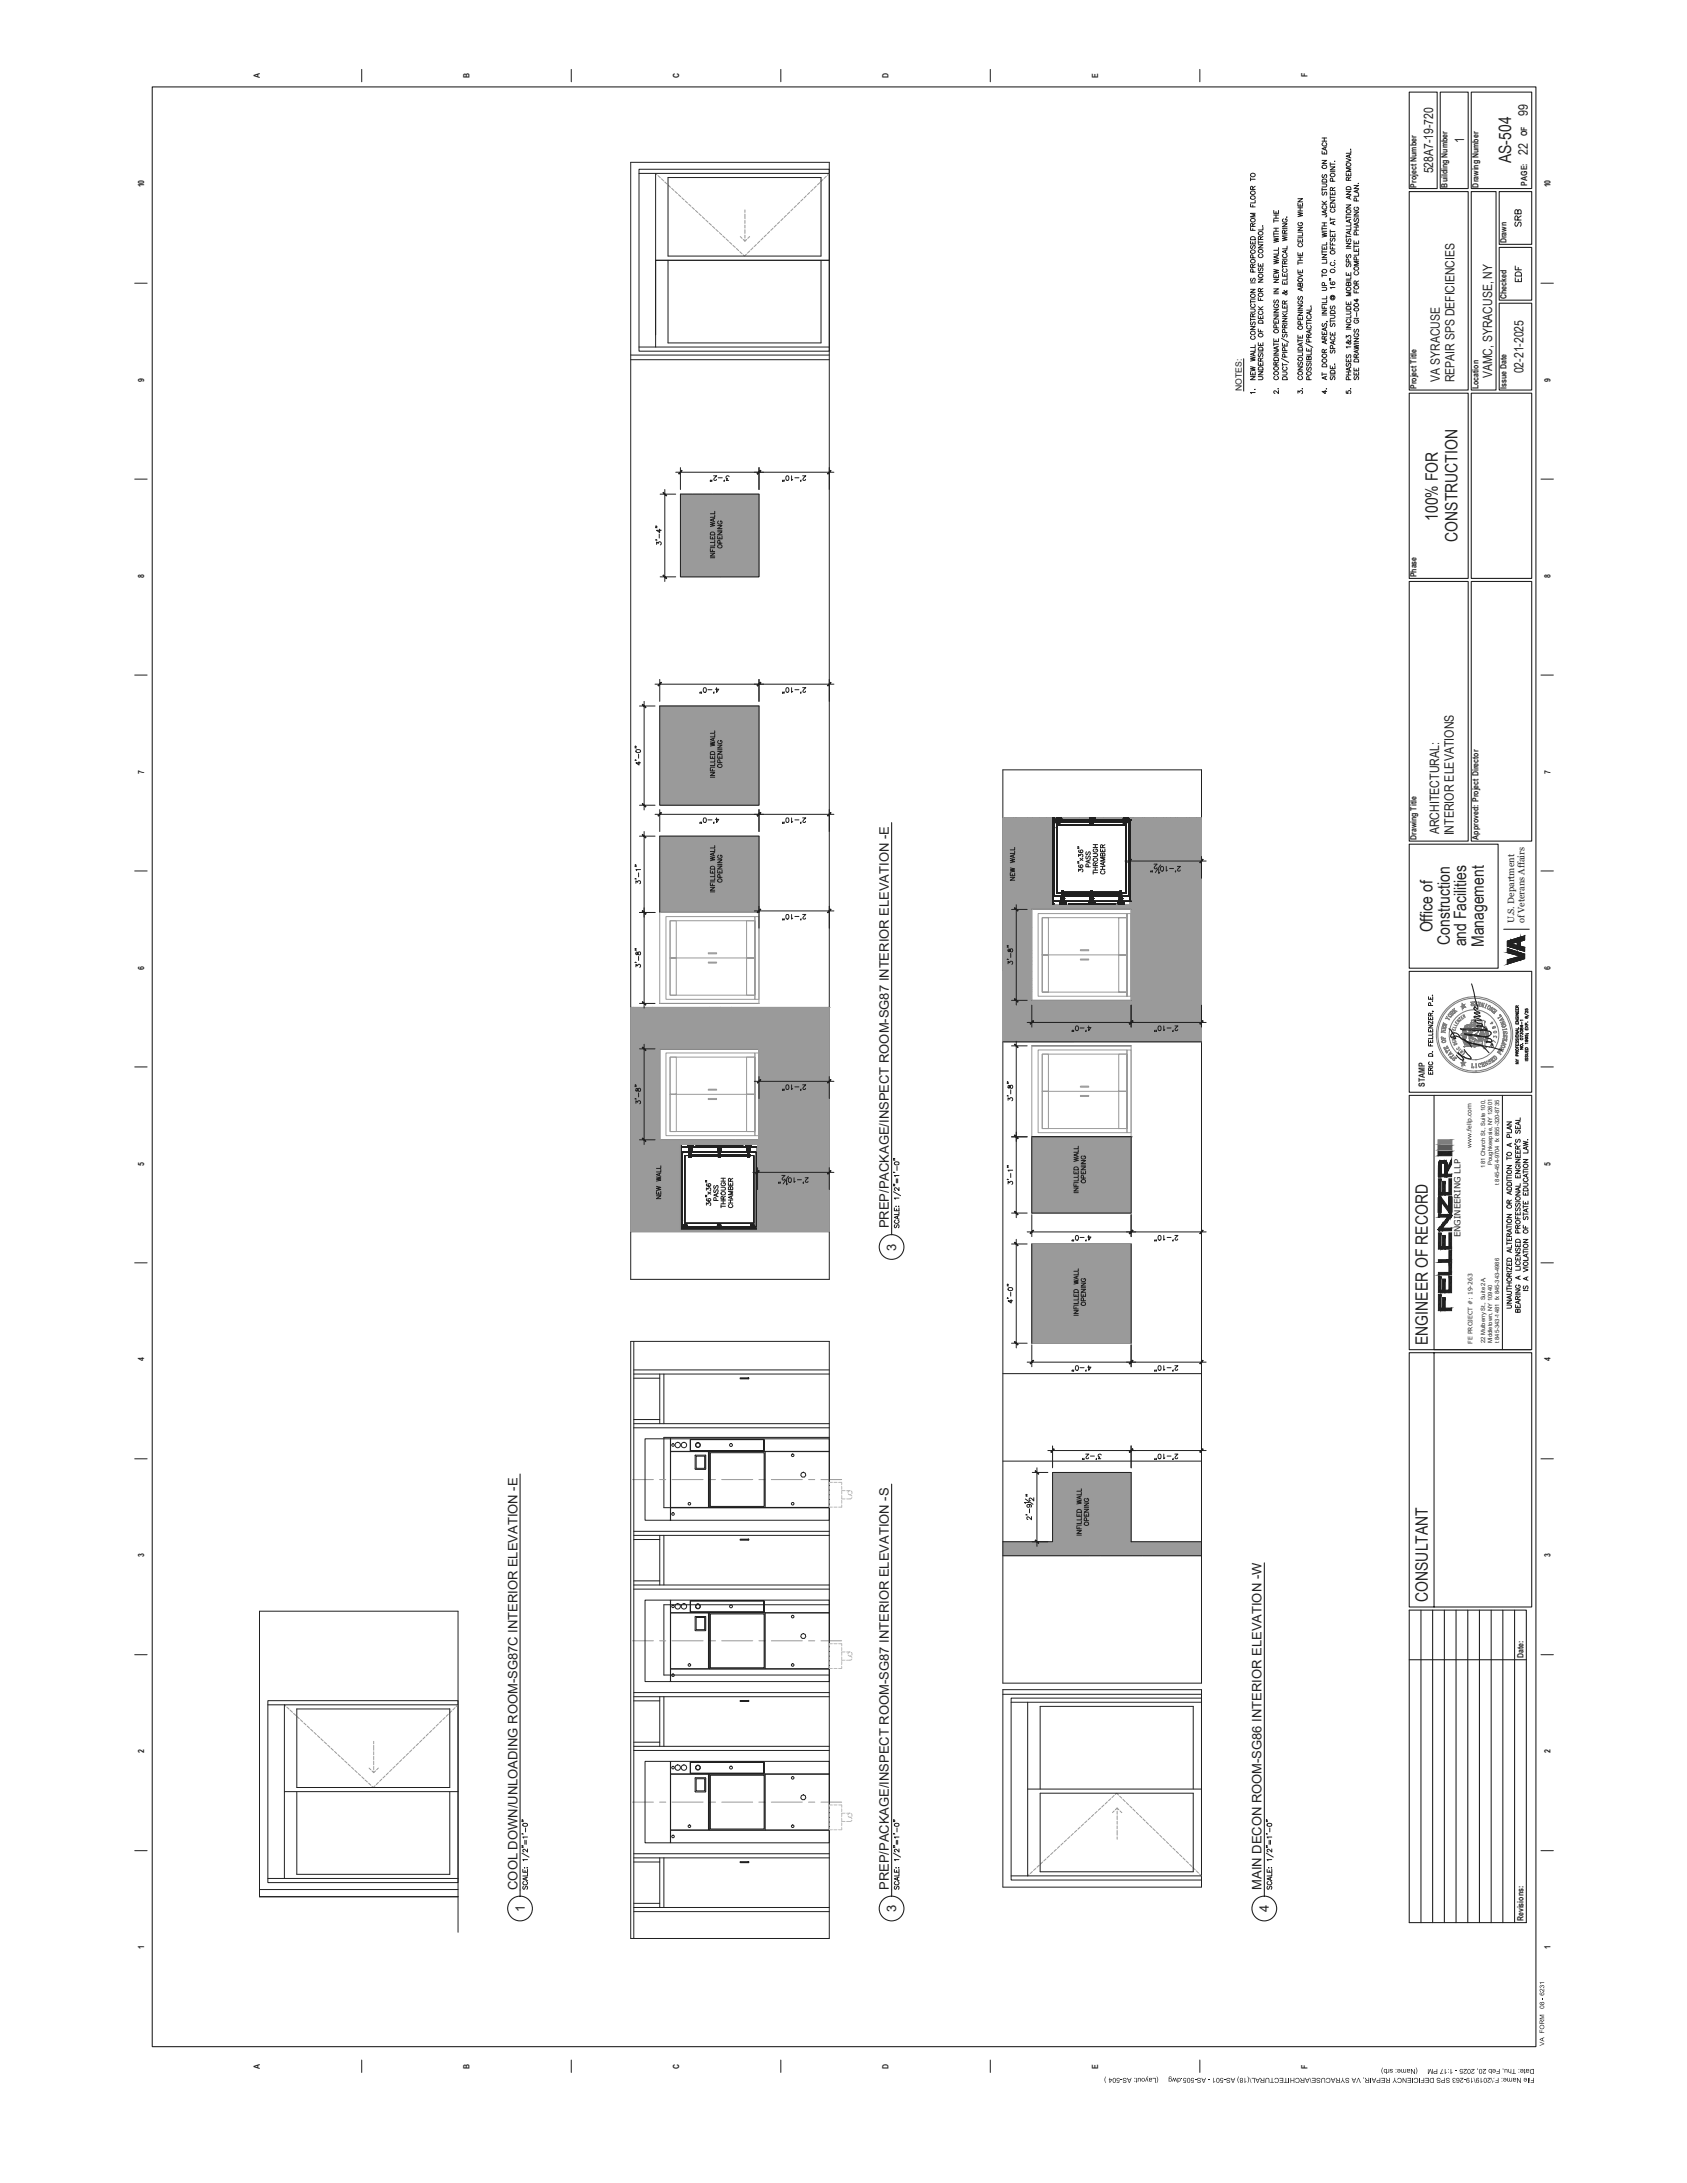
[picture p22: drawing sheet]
<svg xmlns="http://www.w3.org/2000/svg" width="216mm" height="279mm" viewBox="0 0 216 279" stroke-linecap="round" stroke-linejoin="round" font-family="sans-serif">
<defs><g id="words">
<g font-size="2.2" fill="#231f20">
<text x="193.4" y="20.9" transform="rotate(-90 193.4 20.9)">AS-504</text>
<text x="184" y="66.7" transform="rotate(-90 184 66.7)">100% FOR</text>
<text x="186.5" y="69.3" transform="rotate(-90 186.5 69.3)">CONSTRUCTION</text>
<text x="183.3" y="119.3" transform="rotate(-90 183.3 119.3)">Office of</text>
<text x="185.5" y="120.9" transform="rotate(-90 185.5 120.9)">Construction</text>
<text x="187.7" y="121.1" transform="rotate(-90 187.7 121.1)">and Facilities</text>
<text x="189.9" y="121.2" transform="rotate(-90 189.9 121.2)">Management</text>
<text x="182.7" y="172.1" transform="rotate(-90 182.7 172.1)">ENGINEER OF RECORD</text>
<text x="182.7" y="205" transform="rotate(-90 182.7 205)">CONSULTANT</text>
</g>
<g font-size="1.7" fill="#231f20">
<text x="195.5" y="14.9" transform="rotate(-90 195.5 14.9)">99</text>
<text x="195.5" y="19.9" transform="rotate(-90 195.5 19.9)">22</text>
<text x="184.2" y="106.8" transform="rotate(-90 184.2 106.8)">ARCHITECTURAL:</text>
<text x="186.1" y="106.9" transform="rotate(-90 186.1 106.9)">INTERIOR ELEVATIONS</text>
<text x="113.8" y="157.2" transform="rotate(-90 113.8 157.2)">PREP/PACKAGE/INSPECT ROOM-SG87 INTERIOR ELEVATION -E</text>
<text x="114.7" y="160.1" transform="rotate(-90 114.7 160.1)">3</text>
<text x="66.2" y="241.9" transform="rotate(-90 66.2 241.9)">COOL DOWN/UNLOADING ROOM-SG87C INTERIOR ELEVATION -E</text>
<text x="67.2" y="244.7" transform="rotate(-90 67.2 244.7)">1</text>
<text x="113.8" y="241.9" transform="rotate(-90 113.8 241.9)">PREP/PACKAGE/INSPECT ROOM-SG87 INTERIOR ELEVATION -S</text>
<text x="114.7" y="244.7" transform="rotate(-90 114.7 244.7)">3</text>
<text x="161.5" y="241.9" transform="rotate(-90 161.5 241.9)">MAIN DECON ROOM-SG86 INTERIOR ELEVATION -W</text>
<text x="162.4" y="244.7" transform="rotate(-90 162.4 244.7)">4</text>
</g>
<g font-size="1.6" fill="#231f20">
<text x="183.4" y="22.2" transform="rotate(-90 183.4 22.2)">528A7-19-720</text>
<text x="187.4" y="18.3" transform="rotate(-90 187.4 18.3)">1</text>
<text x="195" y="47.8" transform="rotate(-90 195 47.8)">02-21-2025</text>
<text x="184.3" y="48.8" transform="rotate(-90 184.3 48.8)">VA SYRACUSE</text>
<text x="186.1" y="48.9" transform="rotate(-90 186.1 48.9)">REPAIR SPS DEFICIENCIES</text>
<text x="191" y="48.4" transform="rotate(-90 191 48.4)">VAMC, SYRACUSE, NY</text>
</g>
<g font-size="1.2" fill="#231f20">
<text x="193.8" y="118.2" transform="rotate(-90 193.8 118.2)">U.S. Department</text>
<text x="195.1" y="118.2" transform="rotate(-90 195.1 118.2)">of Veterans Affairs</text>
</g>
<g font-size="1.1" fill="#231f20">
<text x="33.3" y="9.9" transform="rotate(-90 33.3 9.9)">A</text>
<text x="60.1" y="9.9" transform="rotate(-90 60.1 9.9)">B</text>
<text x="86.9" y="9.9" transform="rotate(-90 86.9 9.9)">C</text>
<text x="113.7" y="9.9" transform="rotate(-90 113.7 9.9)">D</text>
<text x="140.5" y="9.9" transform="rotate(-90 140.5 9.9)">E</text>
<text x="167.3" y="9.9" transform="rotate(-90 167.3 9.9)">F</text>
<text x="195.5" y="17.5" transform="rotate(-90 195.5 17.5)">OF</text>
<text x="18.4" y="24" transform="rotate(-90 18.4 24)">10</text>
<text x="195.5" y="23.7" transform="rotate(-90 195.5 23.7)">PAGE:</text>
<text x="198.4" y="24" transform="rotate(-90 198.4 24)">10</text>
<text x="181.3" y="24" transform="rotate(-90 181.3 24)">Project Number</text>
<text x="185.3" y="24" transform="rotate(-90 185.3 24)">Building Number</text>
<text x="189.2" y="24" transform="rotate(-90 189.2 24)">Drawing Number</text>
<text x="192.8" y="31.1" transform="rotate(-90 192.8 31.1)">Drawn</text>
<text x="192.8" y="38.3" transform="rotate(-90 192.8 38.3)">Checked</text>
<text x="18.4" y="48.8" transform="rotate(-90 18.4 48.8)">9</text>
<text x="158.9" y="50" transform="rotate(-90 158.9 50)">NOTES:</text>
<text x="181.3" y="49.8" transform="rotate(-90 181.3 49.8)">Project Title</text>
<text x="189.2" y="49.8" transform="rotate(-90 189.2 49.8)">Location</text>
<text x="192.8" y="49.8" transform="rotate(-90 192.8 49.8)">Issue Date</text>
<text x="198.4" y="48.8" transform="rotate(-90 198.4 48.8)">9</text>
<text x="18.4" y="73.9" transform="rotate(-90 18.4 73.9)">8</text>
<text x="181.3" y="73.9" transform="rotate(-90 181.3 73.9)">Phase</text>
<text x="198.4" y="73.9" transform="rotate(-90 198.4 73.9)">8</text>
<text x="18.4" y="99" transform="rotate(-90 18.4 99)">7</text>
<text x="198.4" y="99" transform="rotate(-90 198.4 99)">7</text>
<text x="181.3" y="107.5" transform="rotate(-90 181.3 107.5)">Drawing Title</text>
<text x="189.2" y="107.5" transform="rotate(-90 189.2 107.5)">Approved: Project Director</text>
<text x="18.4" y="124.1" transform="rotate(-90 18.4 124.1)">6</text>
<text x="198.4" y="124.1" transform="rotate(-90 198.4 124.1)">6</text>
<text x="182.3" y="139.1" transform="rotate(-90 182.3 139.1)">STAMP</text>
<text x="18.4" y="149.2" transform="rotate(-90 18.4 149.2)">5</text>
<text x="198.4" y="149.2" transform="rotate(-90 198.4 149.2)">5</text>
<text x="186.9" y="158.4" transform="rotate(-90 186.9 158.4)">ENGINEERING LLP</text>
<text x="18.4" y="174.2" transform="rotate(-90 18.4 174.2)">4</text>
<text x="198.4" y="174.2" transform="rotate(-90 198.4 174.2)">4</text>
<text x="18.4" y="199.3" transform="rotate(-90 18.4 199.3)">3</text>
<text x="198.4" y="199.3" transform="rotate(-90 198.4 199.3)">3</text>
<text x="195" y="212.3" transform="rotate(-90 195 212.3)">Date:</text>
<text x="18.4" y="224.4" transform="rotate(-90 18.4 224.4)">2</text>
<text x="198.4" y="224.4" transform="rotate(-90 198.4 224.4)">2</text>
<text x="195" y="245.9" transform="rotate(-90 195 245.9)">Revisions:</text>
<text x="18.4" y="249.4" transform="rotate(-90 18.4 249.4)">1</text>
<text x="198.4" y="249.4" transform="rotate(-90 198.4 249.4)">1</text>
<text x="33.3" y="264.8" transform="rotate(-90 33.3 264.8)">A</text>
<text x="60.1" y="264.8" transform="rotate(-90 60.1 264.8)">B</text>
<text x="86.9" y="264.8" transform="rotate(-90 86.9 264.8)">C</text>
<text x="113.7" y="264.8" transform="rotate(-90 113.7 264.8)">D</text>
<text x="140.5" y="264.8" transform="rotate(-90 140.5 264.8)">E</text>
<text x="167.3" y="264.8" transform="rotate(-90 167.3 264.8)">F</text>
</g>
<g font-size=".8" fill="#231f20">
<text x="188.3" y="146.9" transform="rotate(-90 188.3 146.9)">www.fellp.com</text>
<text x="188.4" y="172" transform="rotate(-90 188.4 172)">FE PROJECT #: 19-263</text>
</g>
<g font-size=".7" fill="#231f20">
<text x="190.1" y="149.4" transform="rotate(-90 190.1 149.4)">181 Church St., Suite 100,</text>
<text x="190.9" y="149.1" transform="rotate(-90 190.9 149.1)">Poughkeepsie, NY 12601</text>
<text x="191.8" y="151.6" transform="rotate(-90 191.8 151.6)">t 845-454-9704 fx 855-320-8735</text>
<text x="190.1" y="171.9" transform="rotate(-90 190.1 171.9)">22 Mulberry St., Suite 2A,</text>
<text x="190.9" y="171.9" transform="rotate(-90 190.9 171.9)">Middletown, NY 10940</text>
<text x="191.8" y="171.9" transform="rotate(-90 191.8 171.9)">t 845-343-1481 fx 845-343-4986</text>
</g>
</g></defs>
<g fill="none" stroke="#989a9d" stroke-width=".13">
<path d="M83.9 22.2l.2 .1M84.2 22.5l.3 .3M84.6 22.9l.3 .3M85.1 23.3l.3 .3M85.5 23.7l.3 .3M86 24.1l.2 .3M86.4 24.5l.3 .3M86.8 24.9l.3 .3M87.3 25.3l.3 .3M87.7 25.7l.3 .3M88.1 26.1l.3 .3M88.6 26.5l.3 .3"/>
<path d="M89 26.9l.3 .3M89.4 27.3l.3 .3M89.9 27.7l.3 .3M90.3 28.2l.3 .2M90.8 28.6l.2 .2M91.2 29l.3 .2M91.6 29.4l.3 .2M92.1 29.8l.3 .2M92.5 30.2l.3 .3M92.9 30.6l.3 .3M93.4 31l.3 .3M93.8 31.4l.3 .3"/>
<path d="M94.2 31.8l.3 .3M94.7 32.2l.3 .3M94.7 30.3l.3 .2M95.1 30.6l.2 .3 .3-.3M95.3 26.9v.3M95.3 27.4v.6M95.3 28.2v.4M95.3 28.8v.4M95.3 29.4v.5M95.3 30.1v.4M95.3 30.7v.2M95.5 32.5l-.2 .3-.2-.2"/>
<path d="M95.9 30.3l-.2 .2M95.9 32.1l-.2 .3M96.4 31.7l-.3 .3M96.8 31.3l-.3 .3M97.2 30.9l-.3 .3M97.7 30.5l-.3 .2M98.1 30l-.3 .3M98.5 29.6l-.3 .3M98.9 29.2l-.3 .3M99.4 28.8l-.3 .3M99.8 28.4l-.3 .3M100.2 28l-.3 .2"/>
<path d="M100.6 27.5l-.2 .3M101.1 27.1l-.3 .3M101.5 26.7l-.3 .3M101.9 26.3l-.3 .3M102.3 25.9l-.2 .3M102.8 25.5l-.3 .2M103.2 25.1l-.3 .2M103.6 24.6l-.3 .3M104 24.2l-.2 .3M104.5 23.8l-.3 .3M104.9 23.4l-.3 .3M105.3 23l-.3 .3"/>
<path d="M105.7 22.6l-.2 .2M106.1 22.2l-.2 .2M87.1 63.7l10 10.1M87.1 63.7l10 10M87.1 63.6l10 10.1M87.1 63.6l10 10M87.1 63.5l10 10.1M87.1 63.5l10 10M87.1 63.4l10 10.1M87.1 63.4l10 10M87.1 63.3l10 10.1M87.1 63.3l10 10"/>
<path d="M87.1 63.2l10 10.1M87.1 63.8l10 10M87.1 63.9l9.9 9.9M87.1 64l9.8 9.8M87.1 64.1l9.7 9.7M87.1 64.2l9.6 9.6M87.1 64.3l9.5 9.5M87.1 64.4l9.4 9.4M87.1 64.5l9.3 9.3M87.1 64.6l9.2 9.2M87.1 64.7l9.1 9.1M87.1 64.8l9 9"/>
<path d="M87.1 64.9l8.9 8.9M87.1 65l8.8 8.8M87.1 65.1l8.7 8.7M87.1 65.2l8.6 8.6M87.1 65.3l8.6 8.5M87.1 65.3l8.5 8.5M87.1 65.4l8.4 8.4M87.1 65.5l8.3 8.3M87.1 65.6l8.2 8.2M87.1 65.7l8.1 8.1M87.1 65.8l8 8M87.1 65.9l7.9 7.9"/>
<path d="M87.1 66l7.9 7.8M87.1 66l7.8 7.8M87.1 66.1l7.8 7.7M87.1 66.1l7.7 7.7M87.1 66.2l7.6 7.6M87.1 66.3l7.5 7.5M87.1 66.4l7.4 7.4M87.1 66.5l7.3 7.3M87.1 66.6l7.2 7.2M87.1 66.7l7.1 7.1M87.1 66.8l7 7M87.1 66.9l6.9 6.9"/>
<path d="M87.1 67l6.8 6.8M87.1 67.1l6.7 6.7M87.1 67.2l6.6 6.6M87.1 67.3l6.5 6.5M87.1 67.4l6.4 6.4M87.1 67.5l6.3 6.3M87.1 67.6l6.2 6.2M87.1 67.7l6.1 6.1M87.1 67.8l6 6M87.1 67.9l5.9 5.9M87.1 68l5.8 5.8M87.1 68.1l5.7 5.7"/>
<path d="M87.1 68.2l5.7 5.6M87.1 68.2l5.6 5.6M87.1 68.3l5.5 5.5M87.1 68.4l5.4 5.4M87.1 68.5l5.3 5.3M87.1 68.6l5.2 5.2M87.1 68.7l5.1 5.1M87.1 68.8l5 5M87.1 68.9l5 4.9M87.1 68.9l4.9 4.9M87.1 69l4.9 4.8M87.1 69l4.8 4.8"/>
<path d="M87.1 69.1l4.7 4.7M87.1 69.2l4.6 4.6M87.1 69.3l4.5 4.5M87.1 69.4l4.4 4.4M87.1 69.5l4.3 4.3M87.1 69.6l4.2 4.2M87.1 69.7l4.1 4.1M87.1 69.8l4 4M87.1 69.9l3.9 3.9M87.1 70l3.8 3.8M87.1 70.1l3.7 3.7M87.1 70.2l3.6 3.6"/>
<path d="M87.1 70.3l3.5 3.5M87.1 70.4l3.4 3.4M87.1 70.5l3.3 3.3M87.1 70.6l3.2 3.2M87.1 70.7l3.1 3.1M87.1 70.8l3 3M87.1 70.9l2.9 2.9M87.1 71l2.8 2.8M87.1 71.1l2.8 2.7M87.1 71.1l2.7 2.7M87.1 71.2l2.6 2.6M87.1 71.3l2.5 2.5"/>
<path d="M87.1 71.4l2.4 2.4M87.1 71.5l2.3 2.3M87.1 71.6l2.2 2.2M87.1 71.7l2.1 2.1M87.1 71.8l2.1 2M87.1 71.8l2 2M87.1 71.9l2 1.9M87.1 71.9l1.9 1.9M87.1 72l1.8 1.8M87.1 72.1l1.7 1.7M87.1 72.2l1.6 1.6M87.1 72.3l1.5 1.5"/>
<path d="M87.1 72.4l1.4 1.4M87.1 72.5l1.3 1.3M87.1 72.5l1.2 1.3M87.1 72.6l1.2 1.2M87.1 72.7l1.1 1.1M87.1 72.8l1 1M87.1 72.9l.9 .9M87.1 73l.8 .8M87.1 73.1l.7 .7M87.1 73.2l.6 .6M87.1 73.3l.5 .5M87.1 73.4l.4 .4"/>
<path d="M87.1 73.5l.3 .3M87.1 73.6l.2 .2M87.1 73.7l.1 .1M87.1 73.8h.1M87.1 63.2l10 10M87.2 63.2l9.9 10M87.3 63.2l9.8 9.9M87.4 63.2l9.7 9.8M87.4 63.2l9.7 9.7M87.5 63.2l9.6 9.7M87.5 63.2l9.6 9.6M87.6 63.2l9.5 9.6"/>
<path d="M87.6 63.2l9.5 9.5M87.7 63.2l9.4 9.5M87.7 63.2l9.4 9.4M87.8 63.2l9.3 9.4M87.8 63.2l9.3 9.3M87.9 63.2l9.2 9.3M88 63.2l9.1 9.2M88.1 63.2l9 9.1M88.2 63.2l8.9 9M88.2 63.2l8.9 8.9M88.3 63.2l8.8 8.9M88.3 63.2l8.8 8.8"/>
<path d="M88.4 63.2l8.7 8.8M88.4 63.2l8.7 8.7M88.5 63.2l8.6 8.7M88.6 63.2l8.5 8.6M88.7 63.2l8.4 8.5M88.8 63.2l8.3 8.4M88.9 63.2l8.2 8.3M89 63.2l8.1 8.2M89 63.2l8.1 8.1M89.1 63.2l8 8.1M89.1 63.2l8 8M89.2 63.2l7.9 8"/>
<path d="M89.2 63.2l7.9 7.9M89.3 63.2l7.8 7.9M89.3 63.2l7.8 7.8M89.4 63.2l7.7 7.8M89.5 63.2l7.6 7.7M89.6 63.2l7.5 7.6M89.7 63.2l7.4 7.5M89.7 63.2l7.4 7.4M89.8 63.2l7.3 7.4M89.8 63.2l7.3 7.3M89.9 63.2l7.2 7.3M89.9 63.2l7.2 7.2"/>
<path d="M90 63.2l7.1 7.2M90 63.2l7.1 7.1M90.1 63.2l7 7.1M90.2 63.2l6.9 7M90.3 63.2l6.8 6.9M90.4 63.2l6.7 6.8M90.4 63.2l6.7 6.7M90.5 63.2l6.6 6.7M90.5 63.2l6.6 6.6M90.6 63.2l6.5 6.6M90.6 63.2l6.5 6.5M90.7 63.2l6.4 6.5"/>
<path d="M90.7 63.2l6.4 6.4M90.8 63.2l6.3 6.4M90.9 63.2l6.2 6.3M91 63.2l6.1 6.2M91.1 63.2l6 6.1M91.1 63.2l6 6M91.2 63.2l5.9 6M91.2 63.2l5.9 5.9M91.3 63.2l5.8 5.9M91.3 63.2l5.8 5.8M91.4 63.2l5.7 5.8M91.5 63.2l5.6 5.7"/>
<path d="M91.6 63.2l5.5 5.6M91.7 63.2l5.4 5.5M91.8 63.2l5.3 5.4M91.9 63.2l5.2 5.3M91.9 63.2l5.2 5.2M92 63.2l5.1 5.2M92 63.2l5.1 5.1M92.1 63.2l5 5.1M92.1 63.2l5 5M92.2 63.2l4.9 5M92.2 63.2l4.9 4.9M92.3 63.2l4.8 4.9"/>
<path d="M92.4 63.2l4.7 4.8M92.5 63.2l4.6 4.7M92.6 63.2l4.5 4.6M92.6 63.2l4.5 4.5M92.7 63.2l4.4 4.5M92.7 63.2l4.4 4.4M92.8 63.2l4.3 4.4M92.8 63.2l4.3 4.3M92.9 63.2l4.2 4.3M92.9 63.2l4.2 4.2M93 63.2l4.1 4.2M93.1 63.2l4 4.1"/>
<path d="M93.2 63.2l3.9 4M93.3 63.2l3.8 3.9M93.3 63.2l3.8 3.8M93.4 63.2l3.7 3.8M93.4 63.2l3.7 3.7M93.5 63.2l3.6 3.7M93.6 63.2l3.5 3.6M93.6 63.2l3.5 3.5M93.7 63.2l3.4 3.5M93.8 63.2l3.3 3.4M93.9 63.2l3.2 3.3M94 63.2l3.1 3.2"/>
<path d="M94.1 63.2l3 3.1M94.1 63.2l3 3M94.2 63.2l2.9 3M94.2 63.2l2.9 2.9M94.3 63.2l2.8 2.9M94.4 63.2l2.7 2.8M94.5 63.2l2.6 2.7M94.6 63.2l2.5 2.6M94.7 63.2l2.4 2.5M94.8 63.2l2.3 2.4M94.8 63.2l2.3 2.3M94.9 63.2l2.2 2.3"/>
<path d="M94.9 63.2l2.2 2.2M95 63.2l2.1 2.2M95 63.2l2.1 2.1M95.1 63.2l2 2.1M95.1 63.2l2 2M95.2 63.2l1.9 2M95.3 63.2l1.8 1.9M95.4 63.2l1.7 1.8M95.5 63.2l1.6 1.7M95.5 63.2l1.6 1.6M95.6 63.2l1.5 1.6M95.6 63.2l1.5 1.5"/>
<path d="M95.7 63.2l1.4 1.5M95.7 63.2l1.4 1.4M95.8 63.2l1.3 1.4M95.8 63.2l1.3 1.3M95.9 63.2l1.2 1.3M96 63.2l1.1 1.2M96.1 63.2l1 1.1M96.2 63.2l.9 1M96.2 63.2l.9 .9M96.3 63.2l.8 .9M96.4 63.2l.7 .8M96.4 63.2l.7 .7"/>
<path d="M96.5 63.2l.6 .7M96.5 63.2l.6 .6M96.6 63.2l.5 .6M96.7 63.2l.4 .5M96.8 63.2l.3 .4M96.9 63.2l.2 .3M97 63.2l.1 .2M97 63.2l.1 .1M97.1 63.2v.1M84.4 93.7l9.4 9.4M84.4 93.8l9.3 9.3M84.4 93.9l9.2 9.2"/>
<path d="M84.4 93.9l9.1 9.2M84.4 94l9.1 9.1M84.4 94.1l9 9M84.4 94.2l8.9 8.9M84.4 94.3l8.8 8.8M84.4 94.4l8.7 8.7M84.4 94.5l8.6 8.6M84.4 94.6l8.5 8.5M84.4 94.6l8.4 8.5M84.4 94.7l8.4 8.4M84.4 94.8l8.3 8.3M84.4 94.9l8.2 8.2"/>
<path d="M84.4 95l8.1 8.1M84.4 95.1l8 8M84.4 95.2l7.9 7.9M84.4 95.3l7.8 7.8M84.4 95.3l7.7 7.8M84.4 95.4l7.7 7.7M84.4 95.5l7.6 7.6M84.4 95.6l7.5 7.5M84.4 95.7l7.4 7.4M84.4 95.8l7.3 7.3M84.4 95.9l7.2 7.2M84.4 96l7.1 7.1"/>
<path d="M84.4 96.1l7 7M84.4 96.2l6.9 6.9M84.4 96.3l6.8 6.8M84.4 96.4l6.7 6.7M84.4 96.5l6.6 6.6M84.4 96.6l6.5 6.5M84.4 96.7l6.4 6.4M84.4 96.8l6.3 6.3M84.4 96.8l6.2 6.3M84.4 96.9l6.2 6.2M84.4 97l6.1 6.1M84.4 97.1l6 6"/>
<path d="M84.4 97.2l5.9 5.9M84.4 97.3l5.8 5.8M84.4 97.4l5.7 5.7M84.4 97.5l5.6 5.6M84.4 97.5l5.5 5.6M84.4 97.6l5.5 5.5M84.4 97.7l5.4 5.4M84.4 97.8l5.3 5.3M84.4 97.9l5.2 5.2M84.4 98l5.1 5.1M84.4 98.1l5 5M84.4 98.2l4.9 4.9"/>
<path d="M84.4 98.2l4.8 4.9M84.4 98.3l4.8 4.8M84.4 98.4l4.7 4.7M84.4 98.5l4.6 4.6M84.4 98.6l4.5 4.5M84.4 98.7l4.4 4.4M84.4 98.8l4.3 4.3M84.4 98.9l4.2 4.2M84.4 99l4.1 4.1M84.4 99.1l4 4M84.4 99.2l3.9 3.9M84.4 99.3l3.8 3.8"/>
<path d="M84.4 99.4l3.7 3.7M84.4 99.5l3.6 3.6M84.4 99.6l3.5 3.5M84.4 99.7l3.4 3.4M84.4 99.7l3.3 3.4M84.4 99.8l3.3 3.3M84.4 99.9l3.2 3.2M84.4 100l3.1 3.1M84.4 90.4l12.7 12.7M84.4 90.5l12.6 12.6M84.4 90.6l12.5 12.5M84.4 90.7l12.4 12.4"/>
<path d="M84.4 90.8l12.3 12.3M84.4 90.9l12.2 12.2M84.4 91l12.1 12.1M84.4 91l12 12.1M84.4 91.1l12 12M84.4 91.2l11.9 11.9M84.4 91.3l11.8 11.8M84.4 91.4l11.7 11.7M84.4 91.5l11.6 11.6M84.4 91.6l11.5 11.5M84.4 91.7l11.4 11.4M84.4 91.7l11.3 11.4"/>
<path d="M84.4 91.8l11.3 11.3M84.4 91.9l11.2 11.2M84.4 92l11.1 11.1M84.4 92.1l11 11M84.4 92.2l10.9 10.9M84.4 92.3l10.8 10.8M84.4 92.4l10.7 10.7M84.4 92.4l10.6 10.7M84.4 92.5l10.6 10.6M84.4 92.6l10.5 10.5M84.4 92.7l10.4 10.4M84.4 92.8l10.3 10.3"/>
<path d="M84.4 92.9l10.2 10.2M84.4 93l10.1 10.1M84.4 93.1l10 10M84.4 93.2l10 9.9M84.4 93.2l9.9 9.9M84.4 93.3l9.8 9.8M84.4 93.4l9.7 9.7M84.4 93.5l9.6 9.6M84.4 93.6l9.5 9.5M84.4 90.4l12.7 12.6M84.5 90.4l12.6 12.6M84.6 90.4l12.5 12.5"/>
<path d="M84.7 90.4l12.4 12.4M84.8 90.4l12.3 12.3M84.9 90.4l12.2 12.2M85 90.4l12.1 12.1M85.1 90.4l12 12M85.2 90.4l11.9 11.9M85.2 90.4l11.9 11.8M85.3 90.4l11.8 11.8M85.4 90.4l11.7 11.7M85.5 90.4l11.6 11.6M85.6 90.4l11.5 11.5M85.7 90.4l11.4 11.4"/>
<path d="M85.8 90.4l11.3 11.3M85.9 90.4l11.2 11.2M85.9 90.4l11.2 11.1M86 90.4l11.1 11.1M86.1 90.4l11 11M86.2 90.4l10.9 10.9M86.3 90.4l10.8 10.8M86.4 90.4l10.7 10.7M86.5 90.4l10.6 10.6M86.6 90.4l10.5 10.5M86.6 90.4l10.5 10.4M86.7 90.4l10.4 10.4"/>
<path d="M86.8 90.4l10.3 10.3M86.9 90.4l10.2 10.2M87 90.4l10.1 10.1M87.1 90.4l10 10M87.2 90.4l9.9 9.9M87.3 90.4l9.8 9.8M87.4 90.4l9.7 9.7M87.5 90.4l9.6 9.6M87.6 90.4l9.5 9.5M87.7 90.4l9.4 9.4M87.8 90.4l9.3 9.3M87.9 90.4l9.2 9.2"/>
<path d="M88 90.4l9.1 9.1M88.1 90.4l9 9M88.1 90.4l9 8.9M88.2 90.4l8.9 8.9M88.3 90.4l8.8 8.8M88.4 90.4l8.7 8.7M88.5 90.4l8.6 8.6M88.6 90.4l8.5 8.5M88.7 90.4l8.4 8.4M88.8 90.4l8.3 8.3M88.8 90.4l8.3 8.2M88.9 90.4l8.2 8.2"/>
<path d="M89 90.4l8.1 8.1M89.1 90.4l8 8M89.2 90.4l7.9 7.9M89.3 90.4l7.8 7.8M89.4 90.4l7.7 7.7M89.5 90.4l7.6 7.6M89.5 90.4l7.6 7.5M89.6 90.4l7.5 7.5M89.7 90.4l7.4 7.4M89.8 90.4l7.3 7.3M89.9 90.4l7.2 7.2M90 90.4l7.1 7.1"/>
<path d="M90.1 90.4l7 7M90.2 90.4l6.9 6.9M90.3 90.4l6.8 6.8M90.4 90.4l6.7 6.7M90.5 90.4l6.6 6.6M90.6 90.4l6.5 6.5M90.7 90.4l6.4 6.4M90.8 90.4l6.3 6.3M90.9 90.4l6.2 6.2M91 90.4l6.1 6.1M91 90.4l6.1 6M91.1 90.4l6 6"/>
<path d="M91.2 90.4l5.9 5.9M91.3 90.4l5.8 5.8M91.4 90.4l5.7 5.7M91.5 90.4l5.6 5.6M91.6 90.4l5.5 5.5M91.7 90.4l5.4 5.4M91.7 90.4l5.4 5.3M91.8 90.4l5.3 5.3M91.9 90.4l5.2 5.2M92 90.4l5.1 5.1M92.1 90.4l5 5M92.2 90.4l4.9 4.9"/>
<path d="M92.3 90.4l4.8 4.8M92.4 90.4l4.7 4.7M92.4 90.4l4.7 4.6M92.5 90.4l4.6 4.6M92.6 90.4l4.5 4.5M92.7 90.4l4.4 4.4M92.8 90.4l4.3 4.3M92.9 90.4l4.2 4.2M93 90.4l4.1 4.1M93.1 90.4l4 4M93.2 90.4l3.9 3.9M93.3 90.4l3.8 3.9"/>
<path d="M93.3 90.4l3.8 3.8M93.4 90.4l3.7 3.7M93.5 90.4l3.6 3.6M93.6 90.4l3.5 3.5M93.7 90.4l3.4 3.4M93.8 90.4l3.3 3.3M93.9 90.4l3.2 3.2M93.9 90.4l3.2 3.1M94 90.4l3.1 3.1M94.1 90.4l3 3M94.2 90.4l2.9 2.9M94.3 90.4l2.8 2.8"/>
<path d="M94.4 90.4l2.7 2.7M94.5 90.4l2.6 2.6M94.6 90.4l2.5 2.5M94.6 90.4l2.5 2.4M94.7 90.4l2.4 2.4M94.8 90.4l2.3 2.3M94.9 90.4l2.2 2.2M95 90.4l2.1 2.1M95.1 90.4l2 2M95.2 90.4l1.9 1.9M95.3 90.4l1.8 1.8M95.4 90.4l1.7 1.7"/>
<path d="M95.5 90.4l1.6 1.6M95.6 90.4l1.5 1.5M95.7 90.4l1.4 1.4M95.8 90.4l1.3 1.3M95.9 90.4l1.2 1.2M96 90.4l1.1 1.1M96.1 90.4l1 1M96.2 90.4l.9 1M96.2 90.4l.9 .9M96.3 90.4l.8 .8M96.4 90.4l.7 .7M96.5 90.4l.6 .6"/>
<path d="M96.6 90.4l.5 .5M96.7 90.4l.4 .4M96.8 90.4l.3 .3M96.8 90.4l.3 .2M96.9 90.4l.2 .2M97 90.4l.1 .1M97.1 90.4h.1M84.4 107.5l9.3 9.3M84.4 107.6l9.3 9.2M84.4 107.6l9.2 9.2M84.4 107.7l9.2 9.1M84.4 107.7l9.1 9.1"/>
<path d="M84.4 107.8l9 9M84.4 107.9l8.9 8.9M84.4 108l8.8 8.8M84.4 108.1l8.7 8.7M84.4 108.2l8.6 8.6M84.4 108.3l8.6 8.5M84.4 108.3l8.5 8.5M84.4 108.4l8.5 8.4M84.4 108.4l8.4 8.4M84.4 108.5l8.3 8.3M84.4 108.6l8.2 8.2M84.4 108.7l8.1 8.1"/>
<path d="M84.4 108.8l8 8M84.4 108.9l7.9 7.9M84.4 109l7.9 7.8M84.4 109l7.8 7.8M84.4 109.1l7.8 7.7M84.4 109.1l7.7 7.7M84.4 109.2l7.6 7.6M84.4 109.3l7.5 7.5M84.4 109.4l7.4 7.4M84.4 109.5l7.3 7.3M84.4 109.6l7.3 7.2M84.4 109.6l7.2 7.2"/>
<path d="M84.4 109.7l7.2 7.1M84.4 109.7l7.1 7.1M84.4 109.8l7.1 7M84.4 109.8l7 7M84.4 109.9l6.9 6.9M84.4 110l6.8 6.8M84.4 110.1l6.7 6.7M84.4 110.2l6.6 6.6M84.4 110.3l6.5 6.5M84.4 110.4l6.4 6.4M84.4 110.5l6.4 6.3M84.4 110.5l6.3 6.3"/>
<path d="M84.4 110.6l6.3 6.2M84.4 110.6l6.2 6.2M84.4 110.7l6.1 6.1M84.4 110.8l6 6M84.4 110.9l5.9 5.9M84.4 111l5.8 5.8M84.4 111.1l5.7 5.7M84.4 111.2l5.7 5.6M84.4 111.2l5.6 5.6M84.4 111.3l5.6 5.5M84.4 111.3l5.5 5.5M84.4 111.4l5.4 5.4"/>
<path d="M84.4 111.5l5.3 5.3M84.4 111.6l5.2 5.2M84.4 111.7l5.1 5.1M84.4 111.8l5.1 5M84.4 111.8l5 5M84.4 111.9l5 4.9M84.4 111.9l4.9 4.9M84.4 112l4.9 4.8M84.4 112l4.8 4.8M84.4 112.1l4.7 4.7M84.4 112.2l4.6 4.6M84.4 112.3l4.5 4.5"/>
<path d="M84.4 112.4l4.4 4.4M84.4 112.5l4.3 4.3M84.4 112.6l4.3 4.2M84.4 112.6l4.2 4.2M84.4 112.7l4.2 4.1M84.4 112.7l4.1 4.1M84.4 112.8l4 4M84.4 112.9l3.9 3.9M84.4 113l3.8 3.8M84.4 113.1l3.7 3.7M84.4 113.2l3.6 3.6M84.4 113.3l3.5 3.5"/>
<path d="M84.4 113.4l3.5 3.4M84.4 113.4l3.4 3.4M84.4 113.5l3.4 3.3M84.4 113.5l3.3 3.3M84.4 113.6l3.2 3.2M84.4 113.7l3.1 3.1M84.4 113.8l3 3M84.4 113.9l2.9 2.9M84.4 100.1l3 3M84.4 114l2.8 2.8M84.4 100.2l2.9 2.9M84.4 114.1l2.8 2.7"/>
<path d="M84.4 114.1l2.7 2.7M84.4 114.2l2.7 2.6M84.4 100.3l2.8 2.8M84.4 114.2l2.6 2.6M84.4 100.4l2.7 2.7M84.4 114.3l2.5 2.5M84.4 100.4l2.6 2.7M84.4 100.5l2.6 2.6M84.4 114.4l2.4 2.4M84.4 100.6l2.5 2.5M84.4 114.5l2.3 2.3M84.4 100.7l2.4 2.4"/>
<path d="M84.4 114.6l2.2 2.2M84.4 100.8l2.3 2.3M84.4 114.7l2.2 2.1M84.4 114.7l2.1 2.1M84.4 100.9l2.2 2.2M84.4 114.8l2.1 2M84.4 114.8l2 2M84.4 101l2.1 2.1M84.4 114.9l2 1.9M84.4 114.9l1.9 1.9M84.4 101.1l2 2M84.4 115l1.8 1.8"/>
<path d="M84.4 101.1l1.9 2M84.4 101.2l1.9 1.9M84.4 115.1l1.7 1.7M84.4 101.3l1.8 1.8M84.4 115.2l1.6 1.6M84.4 101.4l1.7 1.7M84.4 115.3l1.5 1.5M84.4 101.5l1.6 1.6M84.4 115.4l1.4 1.4M84.4 115.5l1.4 1.3M84.4 101.6l1.5 1.5M84.4 115.5l1.3 1.3"/>
<path d="M84.4 101.7l1.4 1.4M84.4 115.6l1.3 1.2M84.4 115.6l1.2 1.2M84.4 101.8l1.3 1.3M84.4 115.7l1.1 1.1M84.4 101.9l1.2 1.2M84.4 115.8l1 1M84.4 101.9l1.1 1.2M84.4 102l1.1 1.1M84.4 115.9l.9 .9M84.4 102.1l1 1M84.4 116l.8 .8"/>
<path d="M84.4 102.2l.9 .9M84.4 116.1l.7 .7M84.4 102.3l.8 .8M84.4 116.2l.6 .6M84.4 102.4l.7 .7M84.4 116.3l.6 .5M84.4 107l9.8 9.8M84.4 116.3l.5 .5M84.4 102.5l.6 .6M84.4 116.4l.5 .4M84.4 107.1l9.7 9.7M84.4 116.4l.4 .4"/>
<path d="M84.4 102.6l.5 .5M84.4 107.2l9.6 9.6M84.4 116.5l.3 .3M84.4 102.6l.4 .5M84.4 107.3l9.5 9.5M84.4 102.7l.4 .4M84.4 116.6l.2 .2M84.4 107.4l9.4 9.4M84.4 102.8l.3 .3M84.4 116.7l.1 .1M84.4 102.9l.2 .2M84.4 116.8h.1"/>
<path d="M84.4 103l.1 .1M84.4 116.8h12.7v11.6h-12.7zM84.5 107l9.7 9.8M84.5 107l9.8 9.8M84.6 107l9.7 9.8M84.6 107l9.8 9.8M84.7 107l9.8 9.8M84.8 107l9.8 9.8M84.9 107l9.7 9.8M84.9 107l9.8 9.8M85 107l9.7 9.8M85 107l9.8 9.8"/>
<path d="M85.1 107l9.7 9.8M85.1 107l9.8 9.8M85.2 107l9.7 9.8M85.2 107l9.8 9.8M85.2 117.3h11.4v10.6h-11.4zM85.3 107l9.8 9.8M85.4 107l9.8 9.8M85.5 107l9.7 9.8M85.5 107l9.8 9.8M85.6 107l9.7 9.8M85.6 107l9.8 9.8M85.7 107l9.7 9.8"/>
<path d="M85.7 107l9.8 9.8M85.8 117.8h10.8v9.6h-10.8zM85.8 117.8h.8v4.8h-.8zM85.8 107l9.7 9.8M85.8 107l9.8 9.8M85.9 107l9.7 9.8M85.9 107l9.8 9.8M86 107l9.7 9.8M86 107l9.8 9.8M86.1 107l9.8 9.8M86.2 107l9.7 9.8M86.2 107l9.8 9.8"/>
<path d="M86.3 107l9.7 9.8M86.3 107l9.8 9.8M86.4 107l9.7 9.8M86.4 107l9.8 9.8M86.5 107l9.7 9.8M86.5 107l9.8 9.8M86.6 107l9.7 9.8M86.6 107l9.8 9.8M86.7 107l9.7 9.8M86.7 107l9.8 9.8M86.8 107l9.7 9.8M86.8 107l9.8 9.8"/>
<path d="M86.9 107l9.8 9.8M87 107l9.7 9.8M87 107l9.8 9.8M87.1 107l9.7 9.8M87.1 107l9.8 9.8M87.2 107l9.7 9.8M87.2 107l9.8 9.8M87.3 107l9.7 9.8M87.3 107l9.8 9.8M87.4 107l9.7 9.8M87.4 107l9.7 9.7M87.5 107l9.6 9.7"/>
<path d="M87.5 107l9.6 9.6M87.6 107l9.5 9.6M87.6 107l9.5 9.5M87.7 107l9.4 9.5M87.7 107l9.4 9.4M87.8 107l9.3 9.3M87.9 107l9.2 9.3M88 107l9.1 9.2M88 107l9.1 9.1M88.1 107l9 9.1M88.1 107l9 9M88.2 107l8.9 9"/>
<path d="M88.2 107l8.9 8.9M88.3 107l8.8 8.9M88.3 107l8.8 8.8M88.4 107l8.7 8.8M88.4 107l8.7 8.7M88.5 107l8.6 8.7M88.5 107l8.6 8.6M88.6 107l8.5 8.6M88.6 107l8.5 8.5M88.7 107l8.4 8.5M88.7 107l8.4 8.4M88.8 107l8.3 8.4"/>
<path d="M88.8 107l8.3 8.3M88.9 107l8.2 8.3M89 107l8.1 8.2M89 107l8.1 8.1M89.1 107l8 8.1M89.1 107l8 8M89.2 107l7.9 8M89.3 107l7.8 7.9M89.3 107l7.8 7.8M89.4 107l7.7 7.8M89.4 107l7.7 7.7M89.5 107l7.6 7.7"/>
<path d="M89.5 107l7.6 7.6M89.6 107l7.5 7.6M89.7 107l7.4 7.5M89.7 107l7.4 7.4M89.8 107l7.3 7.4M89.8 107l7.3 7.3M89.9 107l7.2 7.3M89.9 107l7.2 7.2M90 107l7.1 7.2M90 107l7.1 7.1M90.1 107l7 7.1M90.1 107l7 7"/>
<path d="M90.2 107l6.9 7M90.2 107l6.9 6.9M90.3 107l6.8 6.9M90.3 107l6.8 6.8M90.4 107l6.7 6.8M90.4 107l6.7 6.7M90.5 107l6.6 6.7M90.5 107l6.6 6.6M90.6 107l6.5 6.6M90.6 107l6.5 6.5M90.7 107l6.4 6.5M90.7 107l6.4 6.4"/>
<path d="M90.8 107l6.3 6.4M90.8 107l6.3 6.3M90.9 107l6.2 6.3M90.9 107l6.2 6.2M91 107l6.1 6.2M91 107l6.1 6.1M91.1 107l6 6.1M91.1 107l6 6M91.2 107l5.9 6M91.2 107l5.9 5.9M91.3 107l5.8 5.9M91.3 107l5.8 5.8"/>
<path d="M91.4 107l5.7 5.8M91.4 107l5.7 5.7M91.5 107l5.6 5.7M91.5 107l5.6 5.6M91.6 107l5.5 5.6M91.6 107l5.5 5.5M91.7 107l5.4 5.5M91.7 107l5.4 5.4M91.8 107l5.3 5.4M91.9 107l5.2 5.3M91.9 107l5.2 5.2M92 107l5.1 5.2"/>
<path d="M92.1 107l5 5.1M92.1 107l5 5M92.2 107l4.9 5M92.2 107l4.9 4.9M92.3 107l4.8 4.9M92.3 107l4.8 4.8M92.4 107l4.7 4.8M92.4 107l4.7 4.7M92.5 107l4.6 4.7M92.6 107l4.5 4.6M92.6 107l4.5 4.5M92.7 107l4.4 4.5"/>
<path d="M92.7 107l4.4 4.4M92.8 107l4.3 4.4M92.8 107l4.3 4.3M92.9 107l4.2 4.3M92.9 107l4.2 4.2M93 107l4.1 4.2M93 107l4.1 4.1M93.1 107l4 4.1M93.1 107l4 4M93.2 107l3.9 4M93.2 107l3.9 3.9M93.3 107l3.8 3.9"/>
<path d="M93.3 107l3.8 3.8M93.4 107l3.7 3.8M93.4 107l3.7 3.7M93.5 107l3.6 3.7M93.5 107l3.6 3.6M93.6 107l3.5 3.6M93.6 107l3.5 3.5M93.7 107l3.4 3.5M93.7 107l3.4 3.4M93.8 107l3.3 3.4M93.8 107l3.3 3.3M93.9 107l3.2 3.3"/>
<path d="M93.9 107l3.2 3.2M94 107l3.1 3.2M94 107l3.1 3.1M94.1 107l3 3.1M94.1 107l3 3M94.2 107l2.9 3M94.2 107l2.9 2.9M94.3 107l2.8 2.9M94.3 107l2.8 2.8M94.4 107l2.7 2.8M94.4 107l2.7 2.7M94.5 107l2.6 2.7"/>
<path d="M94.5 107l2.6 2.6M94.6 107l2.5 2.6M94.6 107l2.5 2.5M94.7 107l2.4 2.5M94.8 107l2.3 2.4M94.8 107l2.3 2.3M94.9 107l2.2 2.3M94.9 107l2.2 2.2M95 107l2.1 2.2M95 107l2.1 2.1M95.1 107l2 2.1M95.1 107l2 2"/>
<path d="M95.2 107l1.9 2M95.2 107l1.9 1.9M95.3 107l1.8 1.9M95.3 107l1.8 1.8M95.4 107l1.7 1.8M95.5 107l1.6 1.7M95.5 117.8h1.1v4.8h-1.1zM95.5 107l1.6 1.6M95.6 107l1.5 1.6M95.6 107l1.5 1.5M95.7 107l1.4 1.5M95.7 107l1.4 1.4"/>
<path d="M95.8 107l1.3 1.4M95.8 107l1.3 1.3M95.9 107l1.2 1.3M95.9 107l1.2 1.2M96 107l1.1 1.2M96 107l1.1 1.1M96.1 107l1 1.1M96.1 107l1 1M96.2 107l.9 1M96.2 107l.9 .9M96.3 107l.8 .9M96.3 107l.8 .8"/>
<path d="M96.4 107l.7 .8M96.4 107l.7 .7M96.5 107l.6 .7M96.5 107l.6 .6M96.6 107l.5 .6M96.6 117.3h.5v10.6h-.5zM96.6 107l.5 .5M96.7 107l.4 .5M96.7 107l.4 .4M96.8 107l.3 .4M96.8 107l.3 .3M96.9 107l.2 .3"/>
<path d="M97 107l.1 .2M97 107l.1 .1M97.1 107v.1M80.7 132.3l3.7 3.7M80.7 132.2l3.7 3.7M80.7 132.1l3.7 3.7M80.7 132l3.7 3.8M80.7 132l3.7 3.7M80.7 131.9l3.7 3.7M80.7 131.8l3.7 3.7M80.7 131.7l3.7 3.7M80.7 131.6l3.7 3.7"/>
<path d="M80.7 132.4l3.7 3.7M80.7 132.5l3.7 3.7M80.7 132.4l3.7 3.8M80.7 132.7l3.7 3.7M80.7 132.6l3.7 3.7M80.7 132.8l3.7 3.7M80.7 132.9l3.7 3.7M80.7 133.1l3.7 3.7M80.7 133l3.7 3.7M80.7 133.1l3.7 3.8M80.7 133.2l3.7 3.7M80.7 133.3l3.7 3.7"/>
<path d="M80.7 133.5l3.7 3.7M80.7 133.4l3.7 3.7M80.7 133.6l3.7 3.7M80.7 133.7l3.7 3.7M80.7 138l3.7 3.7M80.7 137.9l3.7 3.7M80.7 138.1l3.7 3.7M80.7 138.2l3.7 3.7M80.7 138.4l3.7 3.7M80.7 138.3l3.7 3.7M80.7 138.5l3.7 3.7M80.7 138.6l3.7 3.7"/>
<path d="M80.7 138.8l3.7 3.7M80.7 138.7l3.7 3.7M80.7 138.9l3.7 3.7M80.7 139l3.7 3.7M80.7 138.9l3.7 3.8M80.7 139.2l3.7 3.7M80.7 139.1l3.7 3.7M80.7 139.3l3.7 3.7M80.7 139.4l3.7 3.7M80.7 133.9l3.7 3.7M80.7 133.8l3.7 3.8M80.7 133.8l3.7 3.7"/>
<path d="M80.7 139.6l3.7 3.7M80.7 139.5l3.7 3.7M80.7 134l3.7 3.7M80.7 139.7l3.7 3.7M80.7 139.6l3.7 3.8M80.7 134.1l3.7 3.7M80.7 139.8l3.7 3.7M80.7 134.3l3.7 3.7M80.7 134.2l3.7 3.7M80.7 130.2l4.1 4M80.7 129.7l4.6 4.5M80.7 129l5.2 5.2"/>
<path d="M80.7 129.8l4.4 4.4M80.7 130l4.3 4.2M80.7 129.2l5.1 5M80.7 130.1l4.2 4.1M80.7 129.5l4.8 4.7M80.7 129.3l5 4.9M80.7 130.2l4 4M80.7 130.4l3.9 3.8M80.7 129.7l4.5 4.5M80.7 129.6l4.7 4.6M80.7 128.9l5.3 5.3M80.7 129.1l5.2 5.1"/>
<path d="M80.7 139.9l3.7 3.8M80.7 139.9l3.7 3.7M80.7 134.4l3.7 3.7M80.7 129.9l4.4 4.3M80.7 129.2l5 5M80.7 130.3l4 3.9M80.7 129.4l4.9 4.8M80.7 129.6l4.6 4.6M80.7 130.4l3.8 3.8M80.7 129.1l5.1 5.1M80.7 129.9l4.3 4.3M80.7 129.8l4.5 4.4"/>
<path d="M80.7 129l5.3 5.2M80.7 130.3l3.9 3.9M80.7 134.5l3.7 3.7M80.7 130.5l3.8 3.7M80.7 130.5l3.7 3.7M80.7 134.7l3.7 3.7M80.7 134.6l3.7 3.7M80.7 134.5l3.7 3.8M80.7 130.9l3.7 3.8M80.7 130.9l3.7 3.7M80.7 130.8l3.7 3.7M80.7 130.7l3.7 3.7"/>
<path d="M80.7 130.6l3.7 3.7M80.7 134.8l3.7 3.7M80.7 134.9l3.7 3.7M80.7 135.1l3.7 3.7M80.7 135l3.7 3.7M80.7 135.2l3.7 3.7M80.7 135.3l3.7 3.7M80.7 135.5l3.7 3.7M80.7 135.4l3.7 3.7M80.7 135.6l3.7 3.7M80.7 135.7l3.7 3.7M80.7 135.8l3.7 3.7"/>
<path d="M80.7 136l3.7 3.7M80.7 135.9l3.7 3.7M80.7 136l3.7 3.8M80.7 136.3l3.7 3.7M80.7 136.2l3.7 3.7M80.7 136.1l3.7 3.7M80.7 136.4l3.7 3.7M80.7 136.5l3.7 3.7M80.7 136.6l3.7 3.7M80.7 136.8l3.7 3.7M80.7 136.7l3.7 3.8M80.7 136.7l3.7 3.7"/>
<path d="M80.7 136.9l3.7 3.7M80.7 137l3.7 3.7M80.7 137.2l3.7 3.7M80.7 137.1l3.7 3.7M80.7 137.3l3.7 3.7M80.7 137.4l3.7 3.8M80.7 137.4l3.7 3.7M80.7 137.6l3.7 3.7M80.7 137.5l3.7 3.7M80.7 137.7l3.7 3.7M80.7 137.8l3.7 3.7M80.7 131.5l3.7 3.7"/>
<path d="M80.7 131.4l3.7 3.7M80.7 131.3l3.7 3.7M80.7 131.2l3.7 3.7M80.7 131.1l3.7 3.7M80.7 131l3.7 3.7M80.8 128.9l5.3 5.3M80.9 128.9l5.3 5.3M81 128.9l5.3 5.3M81 128.9l5.4 5.3M81.1 128.9l5.3 5.3M81.1 128.9l5.4 5.3M81.2 128.9l5.3 5.3"/>
<path d="M81.3 128.9l5.3 5.3M81.4 128.9l5.3 5.3M81.5 128.9l5.3 5.3M81.6 128.9l5.3 5.3M81.7 128.9l5.3 5.3M81.7 128.9l5.4 5.3M81.8 128.9l5.3 5.3M81.8 128.9l5.4 5.3M81.9 128.9l5.3 5.3M82 128.9l5.3 5.3M82.1 128.9l5.3 5.3M82.2 128.9l5.3 5.3"/>
<path d="M82.3 128.9l5.3 5.3M82.4 128.9l5.3 5.3M82.5 128.9l5.3 5.3M82.6 128.9l5.3 5.3M82.7 128.9l5.3 5.3M82.8 128.9l5.3 5.3M82.9 128.9l5.3 5.3M83 128.9l5.3 5.3M83.1 128.9l5.3 5.3M83.2 128.9l5.3 5.3M83.2 128.9l5.4 5.3M83.3 128.9l5.3 5.3"/>
<path d="M83.4 128.9l5.3 5.3M83.5 128.9l5.3 5.3M83.6 128.9l5.3 5.3M83.7 128.9l5.3 5.3M83.8 128.9l5.3 5.3M83.9 128.9l5.3 5.3M83.9 128.9l5.4 5.3M84 128.9l5.3 5.3M84 128.9l5.4 5.3M84.1 128.9l5.3 5.3M84.1 128.9l5.4 5.3M84.2 128.9l5.3 5.3"/>
<path d="M84.3 128.9l5.3 5.3M84.4 128.9l5.3 5.3M84.4 134.2h12.7v11.7h-12.7zM84.5 128.9l5.3 5.3M84.6 128.9l5.3 5.3M84.6 128.9l5.4 5.3M84.7 128.9l5.3 5.3M84.7 128.9l5.4 5.3M84.8 128.9l5.3 5.3M84.9 128.9l5.3 5.3M85 128.9l5.3 5.3M85.1 128.9l5.3 5.3"/>
<path d="M85.2 128.9l5.3 5.3M85.2 134.8h11.4v10.6h-11.4zM85.3 128.9l5.3 5.3M85.4 128.9l5.3 5.3M85.5 128.9l5.3 5.3M85.6 128.9l5.3 5.3M85.7 128.9l5.3 5.3M85.8 122.6h.8v4.8h-.8zM85.8 135.3h.8v4.8h-.8zM85.8 135.3h10.8v9.5h-10.8zM85.8 122.6h10.8M85.8 128.9l5.3 5.3"/>
<path d="M85.9 128.9l5.3 5.3M85.9 128.9l5.4 5.3M86 128.9l5.3 5.3M86.1 128.9l5.3 5.3M86.1 128.9l5.4 5.3M86.2 128.9l5.3 5.3M86.3 128.9l5.3 5.3M86.4 128.9l5.3 5.3M86.5 128.9l5.3 5.3M86.6 128.9l5.3 5.3M86.7 128.9l5.3 5.3M86.8 128.9l5.3 5.3"/>
<path d="M86.8 128.9l5.4 5.3M86.9 128.9l5.3 5.3M86.9 128.9l5.4 5.3M87 128.9l5.3 5.3M87 128.9l5.4 5.3M87.1 128.9l5.3 5.3M87.2 128.9l5.3 5.3M87.3 128.9l5.3 5.3M87.4 128.9l5.3 5.3M87.5 128.9l5.3 5.3M87.6 128.9l5.3 5.3M87.6 128.9l5.4 5.3"/>
<path d="M87.7 128.9l5.3 5.3M87.8 128.9l5.3 5.3M87.9 128.9l5.3 5.3M88 128.9l5.3 5.3M88.1 128.9l5.3 5.3M88.2 128.9l5.3 5.3M88.3 128.9l5.3 5.3M88.4 128.9l5.3 5.3M88.5 128.9l5.3 5.3M88.6 128.9l5.3 5.3M88.7 128.9l5.3 5.3M88.8 128.9l5.3 5.3"/>
<path d="M88.8 128.9l5.4 5.3M88.9 128.9l5.3 5.3M89 128.9l5.3 5.3M89 128.9l5.4 5.3M89.1 128.9l5.3 5.3M89.1 128.9l5.4 5.3M89.2 128.9l5.3 5.3M89.3 128.9l5.3 5.3M89.4 128.9l5.3 5.3M89.5 128.9l5.3 5.3M89.6 128.9l5.3 5.3M89.7 128.9l5.3 5.3"/>
<path d="M89.7 128.9l5.4 5.3M89.8 128.9l5.3 5.3M89.8 128.9l5.4 5.3M89.9 128.9l5.3 5.3M89.9 128.9l5.4 5.3M90 128.9l5.3 5.3M90.1 128.9l5.3 5.3M90.2 128.9l5.3 5.3M90.3 128.9l5.3 5.3M90.4 128.9l5.3 5.3M90.5 128.9l5.3 5.3M90.5 128.9l5.4 5.3"/>
<path d="M90.6 128.9l5.3 5.3M90.6 121.9h1.1v.2h-1.1zM90.6 123.1h1.1v.2h-1.1zM90.6 139.4h1.1v.1h-1.1zM90.7 128.9l5.3 5.3M90.8 128.9l5.3 5.3M90.9 128.9l5.3 5.3M91 128.9l5.3 5.3M91.1 128.9l5.3 5.3M91.2 128.9l5.3 5.3M91.2 128.9l5.4 5.3M91.3 128.9l5.3 5.3"/>
<path d="M91.4 128.9l5.3 5.3M91.5 128.9l5.3 5.3M91.6 128.9l5.3 5.3M91.7 128.9l5.3 5.3M91.7 128.9l5.4 5.3M91.8 128.9l14.3 14.3M91.9 128.9l14.2 14.3M91.9 128.9l14.2 14.2M92 128.9l14.1 14.2M92 128.9l14.1 14.1M92.1 128.9l14 14.1M92.1 128.9l14 14"/>
<path d="M92.2 128.9l13.9 14M92.2 128.9l13.9 13.9M92.3 128.9l13.8 13.9M92.3 128.9l13.8 13.8M92.4 128.9l13.7 13.8M92.4 128.9l13.7 13.7M92.5 128.9l13.6 13.7M92.5 128.9l13.6 13.6M92.6 128.9l13.5 13.6M92.6 128.9l13.5 13.5M92.7 128.9l13.4 13.5M92.7 128.9l13.4 13.4"/>
<path d="M92.8 128.9l13.3 13.4M92.8 128.9l13.3 13.3M92.9 128.9l13.2 13.3M92.9 128.9l13.2 13.2M93 128.9l13.1 13.2M93 128.9l13.1 13.1M93.1 128.9l13 13.1M93.1 128.9l13 13M93.2 128.9l12.9 13M93.2 128.9l12.9 12.9M93.3 128.9l12.8 12.9M93.4 128.9l12.7 12.8"/>
<path d="M93.5 128.9l12.6 12.7M93.5 128.9l12.6 12.6M93.6 128.9l12.5 12.6M93.6 128.9l12.5 12.5M93.7 128.9l12.4 12.5M93.7 128.9l12.4 12.4M93.8 128.9l12.3 12.4M93.8 128.9l12.3 12.3M93.9 128.9l12.2 12.3M94 128.9l12.1 12.2M94.1 128.9l12 12.1M94.1 128.9l12 12"/>
<path d="M94.2 128.9l11.9 12M94.2 128.9l11.9 11.9M94.3 128.9l11.8 11.9M94.3 128.9l11.8 11.8M94.4 128.9l11.7 11.8M94.4 128.9l11.7 11.7M94.5 128.9l11.6 11.7M94.5 128.9l11.6 11.6M94.6 128.9l11.5 11.6M94.7 128.9l11.4 11.5M94.8 128.9l11.3 11.4M94.8 128.9l11.3 11.3"/>
<path d="M94.9 128.9l11.2 11.3M95 128.9l11.1 11.2M95 128.9l11.1 11.1M95.1 128.9l11 11.1M95.1 128.9l11 11M95.2 128.9l10.9 11M95.2 128.9l10.9 10.9M95.3 128.9l10.8 10.9M95.3 128.9l10.8 10.8M95.4 128.9l10.7 10.8M95.4 128.9l10.7 10.7M95.5 128.9l10.6 10.7"/>
<path d="M95.5 122.6h1.1v4.8h-1.1zM95.5 135.3h1.1v4.8h-1.1zM95.6 128.9l10.5 10.6M95.6 128.9l10.5 10.5M95.7 128.9l10.4 10.5M95.7 128.9l10.4 10.4M95.8 128.9l10.3 10.4M95.8 128.9l10.3 10.3M95.9 128.9l10.2 10.3M95.9 128.9l10.2 10.2M96 128.9l10.1 10.2M96 128.9l10.1 10.1"/>
<path d="M96.1 128.9l10 10.1M96.1 128.9l10 10M96.2 128.9l9.9 10M96.3 128.9l9.8 9.9M96.4 128.9l9.7 9.8M96.4 128.9l9.7 9.7M96.5 128.9l9.6 9.7M96.5 128.9l9.6 9.6M96.6 128.9l9.5 9.6M96.6 134.8h.5v10.6h-.5zM96.6 128.9l9.5 9.5M96.7 128.9l9.4 9.5"/>
<path d="M96.7 128.9l9.4 9.4M96.8 128.9l9.3 9.4M96.9 128.9l9.2 9.3M97 128.9l9.1 9.2M97 128.9l9.1 9.1M97.1 128.9l9 9.1M97.1 138.8l9 9M97.1 138.7l9 9M97.1 138.7l9 8.9M97.1 138.6l9 9M97.1 138.5l9 9M97.1 138.4l9 9"/>
<path d="M97.1 138.3l9 9M97.1 138.2l9 9M97.1 138.1l9 9M97.1 138l9 9M97.1 137.9l9 9M97.1 137.8l9 9M97.1 137.7l9 9.1M97.1 137.7l9 9M97.1 137.6l9 9M97.1 137.5l9 9M97.1 137.4l9 9M97.1 137.3l9 9"/>
<path d="M97.1 137.2l9 9M97.1 137.1l9 9M97.1 137l9 9M97.1 136.9l9 9M97.1 136.8l9 9M97.1 136.7l9 9M97.1 136.6l9 9M97.1 136.5l9 9M97.1 136.5l9 8.9M97.1 136.4l9 9M97.1 136.3l9 9M97.1 136.2l9 9"/>
<path d="M97.1 136.1l9 9M97.1 136l9 9M97.1 135.9l9 9M97.1 135.8l9 9M97.1 135.8l9 8.9M97.1 135.7l9 9M97.1 135.6l9 9M97.1 135.5l9 9M97.1 135.4l9 9M97.1 135.3l9 9M97.1 135.2l9 9M97.1 135.1l9 9"/>
<path d="M97.1 135l9 9M97.1 134.9l9 9M97.1 134.8l9 9M97.1 134.7l9 9M97.1 134.6l9 9M97.1 134.5l9 9M97.1 134.4l9 9M97.1 134.3l9 9M97.1 139.3l9 9M97.1 139.2l9 9M97.1 139.1l9 9M97.1 139l9 9"/>
<path d="M97.1 138.9l9 9M97.1 140l9 9M97.1 139.9l9 9M97.1 139.8l9 9M97.1 139.7l9 9M97.1 139.6l9 9M97.1 139.5l9 9M97.1 139.4l9 9M97.1 139.4l9 8.9M97.1 128.9l9 9M97.2 128.9l8.9 9M97.2 128.9l8.9 8.9"/>
<path d="M97.3 128.9l8.8 8.9M97.3 128.9l8.8 8.8M97.4 128.9l8.7 8.8M97.4 128.9l8.7 8.7M97.5 128.9l8.6 8.7M97.6 128.9l8.5 8.6M97.7 128.9l8.4 8.5M97.7 128.9l8.4 8.4M97.8 128.9l8.3 8.4M97.8 128.9l8.3 8.3M97.9 128.9l8.2 8.3M97.9 128.9l8.2 8.2"/>
<path d="M98 128.9l8.1 8.2M98 128.9l8.1 8.1M98.1 128.9l8 8.1M98.1 128.9l8 8M98.2 128.9l7.9 8M98.2 128.9l7.9 7.9M98.3 128.9l7.8 7.9M98.3 128.9l7.8 7.8M98.4 128.9l7.7 7.8M98.5 128.9l7.6 7.7M98.5 128.9l7.6 7.6M98.6 128.9l7.5 7.6"/>
<path d="M98.6 128.9l7.5 7.5M98.7 128.9l7.4 7.5M98.7 128.9l7.4 7.4M98.8 128.9l7.3 7.4M98.8 128.9l7.3 7.3M98.9 128.9l7.2 7.3M98.9 128.9l7.2 7.2M99 128.9l7.1 7.2M99.1 128.9l7 7.1M99.2 128.9l6.9 7M99.3 128.9l6.8 6.9M99.3 128.9l6.8 6.8"/>
<path d="M99.4 128.9l6.7 6.8M99.4 128.9l6.7 6.7M99.5 128.9l6.6 6.7M99.5 128.9l6.6 6.6M99.6 128.9l6.5 6.6M99.6 128.9l6.5 6.5M99.7 128.9l6.4 6.5M99.8 128.9l6.3 6.4M99.9 128.9l6.2 6.3M99.9 128.9l6.2 6.2M100 128.9l6.1 6.2M100 128.9l6.1 6.1"/>
<path d="M100.1 128.9l6 6.1M100.1 128.9l6 6M100.2 128.9l5.9 6M100.2 128.9l5.9 5.9M100.3 128.9l5.8 5.9M100.3 128.9l5.8 5.8M100.4 128.9l5.7 5.8M100.5 128.9l5.6 5.7M100.6 128.9l5.5 5.6M100.6 128.9l5.5 5.5M100.7 128.9l5.4 5.5M100.7 128.9l5.4 5.4"/>
<path d="M100.8 128.9l5.3 5.4M100.8 128.9l5.3 5.3M100.9 128.9l5.2 5.3M100.9 128.9l5.2 5.2M101 128.9l5.1 5.2M101 128.9l5.1 5.1M101.1 128.9l5 5.1M101.1 128.9l5 5M101.2 128.9l4.9 5M101.2 128.9l4.9 4.9M101.3 128.9l4.8 4.9M101.4 128.9l4.7 4.8"/>
<path d="M101.5 128.9l4.6 4.7M101.5 128.9l4.6 4.6M101.6 128.9l4.5 4.6M101.6 128.9l4.5 4.5M101.7 128.9l4.4 4.5M101.7 128.9l4.4 4.4M101.8 128.9l4.3 4.4M101.8 128.9l4.3 4.3M101.9 128.9l4.2 4.3M101.9 128.9l4.2 4.2M102 128.9l4.1 4.2M102.1 128.9l4 4.1"/>
<path d="M102.2 128.9l3.9 4M102.2 128.9l3.9 3.9M102.3 128.9l3.8 3.9M102.3 128.9l3.8 3.8M102.4 128.9l3.7 3.8M102.4 128.9l3.7 3.7M102.5 128.9l3.6 3.7M102.5 128.9l3.6 3.6M102.6 128.9l3.5 3.6M102.7 128.9l3.4 3.5M102.8 128.9l3.3 3.4M102.8 128.9l3.3 3.3"/>
<path d="M102.9 128.9l3.2 3.3M102.9 128.9l3.2 3.2M103 128.9l3.1 3.2M103 128.9l3.1 3.1M103.1 128.9l3 3.1M103.1 128.9l3 3M103.2 128.9l2.9 3M103.2 128.9l2.9 2.9M103.3 128.9l2.8 2.9M103.3 128.9l2.8 2.8M103.4 128.9l2.7 2.8M103.5 128.9l2.6 2.7"/>
<path d="M103.5 128.9l2.6 2.6M103.6 128.9l2.5 2.6M103.6 128.9l2.5 2.5M103.7 128.9l2.4 2.5M103.7 128.9l2.4 2.4M103.8 128.9l2.3 2.4M103.8 128.9l2.3 2.3M103.9 128.9l2.2 2.3M103.9 128.9l2.2 2.2M104 128.9l2.1 2.2M104 128.9l2.1 2.1M104.1 128.9l2 2.1"/>
<path d="M104.1 128.9l2 2M104.2 128.9l1.9 2M104.3 128.9l1.8 1.9M104.4 128.9l1.7 1.8M104.4 128.9l1.7 1.7M104.5 128.9l1.6 1.7M104.5 128.9l1.6 1.6M104.6 128.9l1.5 1.6M104.7 128.9l1.4 1.5M104.7 128.9l1.4 1.4M104.8 128.9l1.3 1.4M104.8 128.9l1.3 1.3"/>
<path d="M104.9 128.9l1.2 1.3M105 128.9l1.1 1.2M105.1 128.9l1 1.1M105.1 128.9l1 1M105.2 128.9l.9 1M105.2 128.9l.9 .9M105.3 128.9l.8 .9M105.3 128.9l.8 .8M105.4 128.9l.7 .8M105.4 128.9l.7 .7M105.5 128.9l.6 .7M105.6 128.9l.5 .6"/>
<path d="M105.7 128.9l.4 .5M105.7 128.9l.4 .4M105.8 128.9l.3 .4M105.8 128.9l.3 .3M105.9 128.9l.2 .3M105.9 128.9l.2 .2M106 128.9l.1 .2M106 128.9l.1 .1M106.1 128.9v.1M106.1 128.9h.1M80.7 151.1l6.3 6.3M80.7 151l6.3 6.3"/>
<path d="M80.7 150.9l6.3 6.3M80.7 150.8l6.3 6.4M80.7 150.8l6.3 6.3M80.7 150.7l6.3 6.4M80.7 150.7l6.3 6.3M80.7 150.6l6.3 6.4M80.7 150.6l6.3 6.3M80.7 150.5l6.3 6.4M80.7 150.5l6.3 6.3M80.7 150.4l6.3 6.3M80.7 150.3l6.3 6.3M80.7 150.2l6.3 6.3"/>
<path d="M80.7 150.1l6.3 6.4M80.7 150.1l6.3 6.3M80.7 150l6.3 6.4M80.7 150l6.3 6.3M80.7 149.9l6.3 6.4M80.7 149.9l6.3 6.3M80.7 149.8l6.3 6.3M80.7 151.2l6.5 6.4M80.7 151.2l6.4 6.4M80.7 151.3l6.4 6.3M80.7 151.3l6.3 6.3M80.7 151.4l6.3 6.2"/>
<path d="M80.7 151.4l6.2 6.2M80.7 151.5l6.2 6.1M80.7 151.5l6.1 6.1M80.7 151.6l6.1 6M80.7 151.6l6 6M80.7 151.7l6 5.9M80.7 151.7l5.9 5.9M80.7 151.8l5.9 5.8M80.7 151.9l5.8 5.7M80.7 151.9l5.7 5.7M80.7 152l5.7 5.6M80.7 152l5.6 5.6"/>
<path d="M80.7 152.1l5.6 5.5M80.7 152.1l5.5 5.5M80.7 152.2l5.5 5.4M80.7 152.2l5.4 5.4M80.7 152.3l5.4 5.3M80.7 152.3l5.3 5.3M80.7 152.4l5.3 5.2M80.7 152.4l5.2 5.2M80.7 152.5l5.2 5.1M80.7 152.6l5.1 5M80.7 152.7l5 4.9M80.7 152.7l4.9 4.9"/>
<path d="M80.7 152.8l4.9 4.8M80.7 152.8l4.8 4.8M80.7 152.9l4.8 4.7M80.7 152.9l4.7 4.7M80.7 153l4.7 4.6M80.7 153l4.6 4.6M80.7 153.1l4.6 4.5M80.7 153.1l4.5 4.5M80.7 153.2l4.5 4.4M80.7 153.2l4.4 4.4M80.7 153.3l4.4 4.3M80.7 153.3l4.3 4.3"/>
<path d="M80.7 153.4l4.3 4.2M80.7 153.4l4.2 4.2M80.7 153.5l4.2 4.1M80.7 153.5l4.1 4.1M80.7 153.6l4.1 4M80.7 153.6l4 4M80.7 153.7l4 3.9M80.7 153.7l3.9 3.9M80.7 153.8l3.9 3.8M80.7 153.8l3.8 3.8M80.7 153.9l3.8 3.7M80.7 153.9l3.7 3.7"/>
<path d="M80.7 154l3.7 3.6M80.7 154l3.6 3.6M80.7 154.1l3.6 3.5M80.7 154.1l3.5 3.5M80.7 154.2l3.5 3.4M80.7 154.2l3.4 3.4M80.7 154.3l3.4 3.3M80.7 154.3l3.3 3.3M80.7 154.4l3.3 3.2M80.7 154.4l3.2 3.2M80.7 141l3.7 3.7M80.7 154.5l3.2 3.1"/>
<path d="M80.7 154.5l3.1 3.1M80.7 154.6l3.1 3M80.7 141.2l3.7 3.7M80.7 141.1l3.7 3.7M80.7 154.7l3 2.9M80.7 141.6l3.7 3.7M80.7 141.5l3.7 3.7M80.7 141.4l3.7 3.7M80.7 141.3l3.7 3.7M80.7 154.8l2.9 2.8M80.7 154.8l2.8 2.8M80.7 141.7l3.7 3.7"/>
<path d="M80.7 145.1l6.3 6.3M80.7 154.9l2.8 2.7M80.7 154.9l2.7 2.7M80.7 141.8l3.7 3.7M80.7 155l2.7 2.6M80.7 145.3l6.3 6.3M80.7 145.2l6.3 6.3M80.7 155l2.6 2.6M80.7 155.1l2.6 2.5M80.7 141.9l3.7 3.7M80.7 141.8l3.7 3.8M80.7 155.1l2.5 2.5"/>
<path d="M80.7 145.4l6.3 6.3M80.7 155.2l2.5 2.4M80.7 155.2l2.4 2.4M80.7 142.1l3.7 3.7M80.7 142l3.7 3.7M80.7 155.3l2.4 2.3M80.7 145.5l6.3 6.4M80.7 145.5l6.3 6.3M80.7 145.4l6.3 6.4M80.7 155.3l2.3 2.3M80.7 155.4l2.3 2.2M80.7 142.2l6.3 6.3"/>
<path d="M80.7 145.7l6.3 6.3M80.7 145.6l6.3 6.4M80.7 145.6l6.3 6.3M80.7 155.5l2.2 2.1M80.7 145.8l6.3 6.3M80.7 145.7l6.3 6.4M80.7 142.4l6.3 6.3M80.7 142.3l6.3 6.3M80.7 155.6l2.1 2M80.7 155.6l2 2M80.7 145.9l6.3 6.3M80.7 142.5l6.3 6.3"/>
<path d="M80.7 155.7l2 1.9M80.7 155.7l1.9 1.9M80.7 155.8l1.9 1.8M80.7 146.1l6.3 6.3M80.7 146l6.3 6.3M80.7 142.6l6.3 6.4M80.7 142.6l6.3 6.3M80.7 142.5l6.3 6.4M80.7 155.8l1.8 1.8M80.7 155.9l1.8 1.7M80.7 146.2l6.3 6.3M80.7 146.1l6.3 6.4"/>
<path d="M80.7 142.7l6.3 6.4M80.7 142.7l6.3 6.3M80.7 156l1.7 1.6M80.7 156l1.6 1.6M80.7 156.1l1.6 1.5M80.7 146.3l6.3 6.4M80.7 146.3l6.3 6.3M80.7 146.2l6.3 6.4M80.7 142.9l6.3 6.3M80.7 142.8l6.3 6.4M80.7 142.8l6.3 6.3M80.7 156.1l1.5 1.5"/>
<path d="M80.7 156.2l1.5 1.4M80.7 146.5l6.3 6.3M80.7 146.4l6.3 6.3M80.7 143l6.3 6.3M80.7 156.2l1.4 1.4M80.7 156.3l1.4 1.3M80.7 146.6l6.3 6.3M80.7 143.4l6.3 6.4M80.7 143.4l6.3 6.3M80.7 143.3l6.3 6.4M80.7 143.3l6.3 6.3M80.7 143.2l6.3 6.3"/>
<path d="M80.7 143.1l6.3 6.3M80.7 156.3l1.3 1.3M80.7 156.4l1.3 1.2M80.7 156.4l1.2 1.2M80.7 146.7l6.3 6.3M80.7 143.5l6.3 6.4M80.7 143.5l6.3 6.3M80.7 143.2l6.3 6.4M80.7 156.5l1.2 1.1M80.7 156.5l1.1 1.1M80.7 156.6l1.1 1M80.7 146.9l6.3 6.3"/>
<path d="M80.7 146.8l6.3 6.3M80.7 143.7l6.3 6.3M80.7 143.6l6.3 6.3M80.7 156.6l1 1M80.7 156.7l1 .9M80.7 156.7l.9 .9M80.7 147l6.3 6.3M80.7 143.8l6.3 6.3M80.7 156.8l.9 .8M80.7 156.8l.8 .8M80.7 147.1l6.3 6.4M80.7 147.1l6.3 6.3"/>
<path d="M80.7 147l6.3 6.4M80.7 144.2l6.3 6.4M80.7 144.2l6.3 6.3M80.7 144.1l6.3 6.4M80.7 144.1l6.3 6.3M80.7 144l6.3 6.3M80.7 143.9l6.3 6.3M80.7 156.9l.8 .7M80.7 156.9l.7 .7M80.7 157l.7 .6M80.7 147.3l6.3 6.3M80.7 147.2l6.3 6.4"/>
<path d="M80.7 147.2l6.3 6.3M80.7 144.3l6.3 6.4M80.7 144.3l6.3 6.3M80.7 157l.6 .6M80.7 157.1l.6 .5M80.7 147.4l6.3 6.3M80.7 144.5l6.3 6.3M80.7 144.4l6.3 6.3M80.7 157.1l.5 .5M80.7 157.2l.5 .4M80.7 157.2l.4 .4M80.7 147.5l6.3 6.3"/>
<path d="M80.7 144.6l6.3 6.3M80.7 157.3l.4 .3M80.7 157.3l.3 .3M80.7 157.4l.3 .2M80.7 147.6l6.3 6.4M80.7 147.6l6.3 6.3M80.7 144.7l6.3 6.4M80.7 144.7l6.3 6.3M80.7 157.4l.2 .2M80.7 157.5l.2 .1M80.7 140.1l3.7 3.7M80.7 140l3.7 3.7"/>
<path d="M80.7 157.5l.1 .1M80.7 147.8l6.3 6.3M80.7 147.7l6.3 6.4M80.7 147.7l6.3 6.3M80.7 144.8l6.3 6.4M80.7 144.8l6.3 6.3M80.7 157.6h.1M80.7 140.3l3.7 3.8M80.7 140.3l3.7 3.7M80.7 140.2l3.7 3.7M80.7 147.9l6.3 6.4M80.7 147.8l6.3 6.4"/>
<path d="M80.7 145l6.3 6.3M80.7 144.9l6.3 6.4M80.7 144.9l6.3 6.3M80.7 148l6.3 6.3M80.7 140.9l3.7 3.7M80.7 140.8l3.7 3.7M80.7 140.7l3.7 3.7M80.7 140.6l3.7 3.7M80.7 140.5l3.7 3.7M80.7 140.4l3.7 3.7M80.7 149.7l6.3 6.3M80.7 149.6l6.3 6.3"/>
<path d="M80.7 149.5l6.3 6.3M80.7 149.4l6.3 6.3M80.7 149.3l6.3 6.3M80.7 149.2l6.3 6.4M80.7 149.2l6.3 6.3M80.7 149.1l6.3 6.4M80.7 149.1l6.3 6.3M80.7 149l6.3 6.4M80.7 149l6.3 6.3M80.7 148.9l6.3 6.3M80.7 148.8l6.3 6.3M80.7 148.7l6.3 6.3"/>
<path d="M80.7 148.6l6.3 6.4M80.7 148.6l6.3 6.3M80.7 148.5l6.3 6.4M80.7 148.5l6.3 6.3M80.7 148.4l6.3 6.4M80.7 148.4l6.3 6.3M80.7 148.3l6.3 6.4M80.7 148.3l6.3 6.3M80.7 148.2l6.3 6.3M80.7 148.1l6.3 6.3M80.7 145l6.3 6.4M84.5 145.9l2.5 2.6"/>
<path d="M84.5 145.9l2.5 2.5M84.6 145.9l2.4 2.5M84.6 145.9l2.4 2.4M84.7 145.9l2.3 2.4M84.7 145.9l2.3 2.3M84.8 145.9l2.2 2.3M84.8 145.9l2.2 2.2M84.9 145.9l2.1 2.2M84.9 145.9l2.1 2.1M85 145.9l2 2.1M85 145.9l2 2M85.1 145.9l1.9 1.9"/>
<path d="M85.2 145.9l1.8 1.9M85.2 145.9l1.8 1.8M85.3 145.9l1.7 1.8M85.3 145.9l1.7 1.7M85.4 145.9l1.6 1.7M85.4 145.9l1.6 1.6M85.5 145.9l1.5 1.6M85.5 145.9l1.5 1.5M85.6 145.9l1.4 1.5M85.6 145.9l1.4 1.4M85.7 145.9l1.3 1.4M85.7 145.9l1.3 1.3"/>
<path d="M85.8 140.1h.8v4.7h-.8zM85.8 140.1h10.8M85.8 145.9l1.2 1.2M85.9 145.9l1.1 1.1M86 145.9l1 1.1M86 145.9l1 1M86.1 145.9l.9 1M86.1 145.9l.9 .9M86.2 145.9l.8 .9M86.2 145.9l.8 .8M86.3 145.9l.7 .8M86.3 145.9l.7 .7"/>
<path d="M86.4 145.9l.6 .7M86.4 145.9l.6 .6M86.5 145.9l.6 .6M86.6 145.9l.6 .6M86.7 145.9l.6 .6M86.8 145.9l.6 .6M86.9 145.9l.6 .6M87 145.9l.6 .6M87.1 145.9l.6 .6M87.1 157.5l.1 .1M87.1 157.5l.2 .1M87.2 145.9l.6 .6"/>
<path d="M87.2 157.5l.1 .1M87.2 157.5l.2 .1M87.3 157.5l.1 .1M87.3 145.9l.6 .6M87.3 157.5l.2 .1M87.4 157.5l.1 .1M87.4 145.9l.6 .6M87.4 157.5l.2 .1M87.5 145.9l.6 .6M87.5 157.5l.2 .1M87.6 145.9l.6 .6M87.6 157.5l.2 .1"/>
<path d="M87.7 145.9l.6 .6M87.7 157.5l.2 .1M87.8 145.9l.6 .6M87.8 157.5l.2 .1M87.9 145.9l.6 .6M87.9 157.5l.1 .1M87.9 157.5l.2 .1M87.9 145.9l.7 .6M88 157.5l.1 .1M88 145.9l.6 .6M88 157.5l.2 .1M88.1 145.9l.6 .6"/>
<path d="M88.1 157.5l.2 .1M88.2 145.9l.6 .6M88.2 157.5l.2 .1M88.3 145.9l.6 .6M88.3 157.5l.2 .1M88.4 145.9l.6 .6M88.4 157.5l.2 .1M88.5 145.9l.6 .6M88.5 157.5l.2 .1M88.6 145.9l.6 .6M88.6 157.5l.2 .1M88.7 157.5l.1 .1"/>
<path d="M88.7 145.9l.6 .6M88.7 157.5l.2 .1M88.8 157.5l.1 .1M88.8 145.9l.6 .6M88.8 157.5l.2 .1M88.9 145.9l.6 .6M88.9 157.5l.2 .1M89 145.9l.6 .6M89 157.5l.2 .1M89.1 145.9l.6 .6M89.1 157.5l.2 .1M89.2 145.9l.6 .6"/>
<path d="M89.2 157.5l.2 .1M89.3 145.9l.6 .6M89.3 157.5l.2 .1M89.4 145.9l.5 .6M89.4 157.5l.1 .1M89.4 145.9l.6 .6M89.4 157.5l.2 .1M89.5 157.5l.2 .1M89.5 145.9l.6 .6M89.6 157.5l.1 .1M89.6 145.9l.6 .6M89.6 157.5l.2 .1"/>
<path d="M89.7 157.5l.1 .1M89.7 145.9l.6 .6M89.7 157.5l.2 .1M89.8 145.9l.6 .6M89.8 157.5l.2 .1M89.9 145.9l.6 .6M89.9 157.5l.2 .1M90 145.9l.6 .6M90 157.5l.1 .1M90 157.5l.2 .1M90.1 145.9l.6 .6M90.1 157.5l.1 .1"/>
<path d="M90.1 157.5l.2 .1M90.2 157.5l.1 .1M90.2 145.9l.6 .6M90.2 157.5l.2 .1M90.3 157.5l.1 .1M90.3 145.9l.6 .6M90.3 157.5l.2 .1M90.4 145.9l.6 .6M90.4 157.5l.2 .1M90.5 145.9l.6 .6M90.5 157.5l.2 .1M90.6 145.9l.6 .6"/>
<path d="M90.6 157.5l.2 .1M90.6 140.6h1.1v.1h-1.1zM90.7 145.9l.6 .6M90.7 157.5l.2 .1M90.8 145.9l.6 .6M90.8 157.5l.1 .1M90.8 157.5l.2 .1M90.8 145.9l.7 .6M90.9 157.5l.1 .1M90.9 145.9l.6 .6M90.9 157.5l.2 .1M91 145.9l.6 .6"/>
<path d="M91 157.5l.2 .1M91.1 145.9l.6 .6M91.1 157.5l.2 .1M91.2 145.9l.6 .6M91.2 157.5l.2 .1M91.3 145.9l.6 .6M91.3 157.5l.2 .1M91.4 145.9l.6 .6M91.4 157.5l.2 .1M91.5 145.9l.6 .6M91.5 157.5l.2 .1M91.6 157.5l.1 .1"/>
<path d="M91.6 145.9l.6 .6M91.6 157.5l.2 .1M91.7 157.5l.1 .1M91.7 145.9l.6 .6M91.7 157.5l.2 .1M91.8 157.5l.1 .1M91.8 145.9l.6 .6M91.8 157.5l.2 .1M91.9 145.9l.6 .6M91.9 157.5l.2 .1M92 145.9l.6 .6M92 157.5l.2 .1"/>
<path d="M92.1 145.9l.6 .6M92.1 157.5l.2 .1M92.2 145.9l.6 .6M92.2 157.5l.2 .1M92.3 145.9l.5 .6M92.3 157.5l.1 .1M92.3 145.9l.6 .6M92.3 157.5l.2 .1M92.4 157.5l.2 .1M92.4 145.9l.6 .6M92.5 157.5l.1 .1M92.5 145.9l.6 .6"/>
<path d="M92.5 157.5l.2 .1M92.6 157.5l.1 .1M92.6 145.9l.6 .6M92.6 157.5l.2 .1M92.7 145.9l.6 .6M92.7 157.5l.2 .1M92.8 145.9l.6 .6M92.8 157.5l.2 .1M92.9 145.9l.6 .6M92.9 157.5l.1 .1M92.9 157.5l.2 .1M93 145.9l.6 .6"/>
<path d="M93 157.5l.1 .1M93 157.5l.2 .1M93 145.9l.7 .6M93.1 157.5l.1 .1M93.1 157.5l.2 .1M93.1 145.9l.6 .6M93.2 157.5l.1 .1M93.2 145.9l.6 .6M93.2 157.5l.2 .1M93.3 145.9l.6 .6M93.3 157.5l.2 .1M93.4 145.9l.6 .6"/>
<path d="M93.4 157.5l.2 .1M93.5 145.9l.6 .6M93.5 157.5l.2 .1M93.6 145.9l.6 .6M93.6 157.5l.2 .1M93.7 145.9l.6 .6M93.7 157.5l.2 .1M93.8 157.5l.1 .1M93.8 145.9l.6 .6M93.8 157.5l.2 .1M93.9 145.9l.6 .6M93.9 157.5l.2 .1"/>
<path d="M94 145.9l.6 .6M94 157.5l.2 .1M94.1 145.9l.6 .6M94.1 157.5l.2 .1M94.2 145.9l.6 .6M94.2 157.5l.2 .1M94.3 145.9l.6 .6M94.3 157.5l.2 .1M94.4 145.9l.6 .6M94.4 157.5l.2 .1M94.5 157.5l.1 .1M94.5 145.9l.6 .6"/>
<path d="M94.5 157.5l.2 .1M94.6 157.5l.1 .1M94.6 145.9l.6 .6M94.6 157.5l.2 .1M94.7 157.5l.1 .1M94.7 145.9l.6 .6M94.7 157.5l.2 .1M94.8 145.9l.6 .6M94.8 157.5l.2 .1M94.9 145.9l.6 .6M94.9 157.5l.2 .1M95 145.9l.6 .6"/>
<path d="M95 157.5l.2 .1M95.1 145.9l.6 .6M95.1 157.5l.1 .1M95.1 157.5l.2 .1M95.2 145.9l.5 .6M95.2 145.9l.6 .6M95.2 157.5l.2 .1M95.3 157.5l.2 .1M95.3 145.9l.6 .6M95.4 157.5l.1 .1M95.4 145.9l.6 .6M95.4 157.5l.2 .1"/>
<path d="M95.5 157.5l.1 .1M95.5 145.9l.6 .6M95.5 157.5l.2 .1M95.5 140.1h1.1v4.7h-1.1zM95.6 145.9l.6 .6M95.6 157.5l.2 .1M95.7 145.9l.6 .6M95.7 157.5l.2 .1M95.8 145.9l.6 .6M95.8 157.5l.1 .1M95.8 157.5l.2 .1M95.9 145.9l.6 .6"/>
<path d="M95.9 157.5l.1 .1M95.9 157.5l.2 .1M95.9 145.9l.7 .6M96 157.5l.1 .1M96 145.9l.6 .6M96 157.5l.2 .1M96.1 157.5l.1 .1M96.1 145.9l.6 .6M96.1 157.5l.2 .1M96.2 145.9l.6 .6M96.2 157.5l.2 .1M96.3 145.9l.6 .6"/>
<path d="M96.3 157.5l.2 .1M96.4 145.9l9.7 9.7M96.4 157.5l.2 .1M96.5 145.9l9.6 9.7M96.5 157.5l.2 .1M96.5 145.9l9.6 9.6M96.6 145.9l9.5 9.6M96.6 157.5l.2 .1M96.6 145.9l9.5 9.5M96.7 157.5l.1 .1M96.7 145.9l9.4 9.4M96.7 157.5l.2 .1"/>
<path d="M96.8 157.5l.1 .1M96.8 145.9l9.3 9.3M96.8 157.5l.2 .1M96.9 145.9l9.2 9.2M96.9 157.5l.2 .1M96.9 148.4l9.2 9.2M96.9 148.3l9.2 9.2M96.9 148.2l9.2 9.2M96.9 148.1l9.2 9.2M96.9 148.2l9.2 9.1M96.9 148.1l9.2 9.1M96.9 148l9.2 9.2"/>
<path d="M96.9 148l9.2 9.1M96.9 147.9l9.2 9.2M96.9 147.9l9.2 9.1M96.9 147.8l9.2 9.2M96.9 148.5l9.2 9.1M96.9 148.6l9.1 9M96.9 148.7l9 8.9M96.9 148.8l8.9 8.8M96.9 148.9l8.8 8.7M96.9 148.9l8.7 8.7M96.9 149l8.7 8.6M96.9 149l8.6 8.6"/>
<path d="M96.9 149.1l8.6 8.5M96.9 149.2l8.5 8.4M96.9 149.3l8.4 8.3M96.9 149.4l8.3 8.2M96.9 149.5l8.2 8.1M96.9 149.6l8.1 8M96.9 149.6l8 8M96.9 149.7l8 7.9M96.9 149.7l7.9 7.9M96.9 149.8l7.9 7.8M96.9 149.9l7.8 7.7M96.9 157.2l.5 .4"/>
<path d="M96.9 157.3l.4 .3M96.9 157.4l.3 .2M96.9 154.1l3.6 3.5M96.9 154.1l3.5 3.5M96.9 154.2l3.5 3.4M96.9 154.3l3.4 3.3M96.9 154.4l3.3 3.2M96.9 154.5l3.2 3.1M96.9 154.6l3.1 3M96.9 154.7l3 2.9M96.9 154.8l2.9 2.8M96.9 154.8l2.8 2.8"/>
<path d="M96.9 154.9l2.8 2.7M96.9 155l2.7 2.6M96.9 155.1l2.6 2.5M96.9 155.2l2.5 2.4M96.9 155.3l2.4 2.3M96.9 155.4l2.3 2.2M96.9 155.4l2.2 2.2M96.9 155.5l2.2 2.1M96.9 150l7.7 7.6M96.9 155.5l2.1 2.1M96.9 155.6l2.1 2M96.9 150.1l7.6 7.5"/>
<path d="M96.9 155.6l2 2M96.9 155.7l2 1.9M96.9 150.2l7.5 7.4M96.9 155.8l1.9 1.8M96.9 150.3l7.4 7.3M96.9 155.9l1.8 1.7M96.9 150.3l7.3 7.3M96.9 150.4l7.3 7.2M96.9 156l1.7 1.6M96.9 150.4l7.2 7.2M96.9 150.5l7.2 7.1M96.9 156.1l1.6 1.5"/>
<path d="M96.9 150.5l7.1 7.1M96.9 146.7l9.2 9.1M96.9 146.6l9.2 9.2M96.9 146.6l9.2 9.1M96.9 146.5l9.2 9.2M96.9 150.6l7.1 7M96.9 156.1l1.5 1.5M96.9 150.6l7 7M96.9 156.2l1.5 1.4M96.9 150.7l7 6.9M96.9 156.2l1.4 1.4M96.9 156.3l1.4 1.3"/>
<path d="M96.9 156.5l1.2 1.1M96.9 150.8l6.9 6.8M96.9 156.3l1.3 1.3M96.9 156.6l1.1 1M96.9 147.2l9.2 9.1M96.9 147.1l9.2 9.2M96.9 147l9.2 9.2M96.9 146.9l9.2 9.2M96.9 146.8l9.2 9.2M96.9 146.7l9.2 9.2M96.9 150.9l6.8 6.7M96.9 156.4l1.2 1.2"/>
<path d="M96.9 151l6.7 6.6M96.9 151.1l6.6 6.5M96.9 151.1l6.5 6.5M96.9 151.2l6.5 6.4M96.9 151.2l6.4 6.4M96.9 151.3l6.4 6.3M96.9 151.4l6.3 6.2M96.9 151.5l6.2 6.1M96.9 151.6l6.1 6M96.9 151.7l6 5.9M96.9 151.8l5.9 5.8M96.9 151.9l5.8 5.7"/>
<path d="M96.9 151.9l5.7 5.7M96.9 152l5.7 5.6M96.9 152.1l5.6 5.5M96.9 152.2l5.5 5.4M96.9 152.3l5.4 5.3M96.9 152.4l5.3 5.2M96.9 152.5l5.2 5.1M96.9 152.5l5.1 5.1M96.9 152.6l5.1 5M96.9 152.6l5 5M96.9 152.7l5 4.9M96.9 152.7l4.9 4.9"/>
<path d="M96.9 152.8l4.9 4.8M96.9 152.9l4.8 4.7M96.9 153l4.7 4.6M96.9 153.1l4.6 4.5M96.9 153.2l4.5 4.4M96.9 153.2l4.4 4.4M96.9 153.3l4.4 4.3M96.9 153.3l4.3 4.3M96.9 153.4l4.3 4.2M96.9 153.4l4.2 4.2M96.9 153.5l4.2 4.1M96.9 153.6l4.1 4"/>
<path d="M96.9 153.7l4 3.9M96.9 153.8l3.9 3.8M96.9 153.9l3.8 3.7M96.9 154l3.7 3.6M96.9 156.9l.8 .7M96.9 157.1l.6 .5M96.9 147.7l9.2 9.2M96.9 147.6l9.2 9.2M96.9 147.5l9.2 9.2M96.9 147.4l9.2 9.2M96.9 147.4l9.2 9.1M96.9 147.3l9.2 9.2"/>
<path d="M96.9 147.3l9.2 9.1M96.9 147.2l9.2 9.2M96.9 156.7l1 .9M96.9 156.9l.7 .7M96.9 154l3.6 3.6M96.9 157l.7 .6M96.9 156.8l.9 .8M96.9 157l.6 .6M97 145.9l9.1 9.1M97.1 145.9l9 9.1M97.1 145.9l9 9M97.1 145.8l9 9"/>
<path d="M97.1 145.7l9 9M97.1 145.6l9 9.1M97.1 145.6l9 9M97.1 145.5l9 9M97.1 145.4l9 9M97.1 145.3l9 9M97.1 145.2l9 9M97.1 145.2l9 8.9M97.1 145.1l9 9M97.1 145l9 9M97.1 144.9l9 9M97.1 144.8l9 9"/>
<path d="M97.1 144.7l9 9M97.1 144.6l9 9M97.1 144.5l9 9M97.1 144.5l9 8.9M97.1 144.4l9 9M97.1 144.3l9 9M97.1 144.2l9 9M97.1 144.1l9 9M97.1 144l9 9M97.1 143.9l9 9M97.1 143.8l9 9M97.1 143.8l9 8.9"/>
<path d="M97.1 143.7l9 9M97.1 143.6l9 9M97.1 143.5l9 9M97.1 143.4l9 9M97.1 143.3l9 9M97.1 143.2l9 9M97.1 143.1l9 9M97.1 143l9 9M97.1 142.9l9 9M97.1 142.8l9 9M97.1 142.7l9 9M97.1 142.6l9 9"/>
<path d="M97.1 142.5l9 9M97.1 142.4l9 9M97.1 142.3l9 9M97.1 142.3l9 8.9M97.1 142.2l9 9M97.1 142.1l9 9M97.1 142l9 9M97.1 141.9l9 9M97.1 141.8l9 9M97.1 141.7l9 9.1M97.1 141.7l9 9M97.1 141.6l9 9"/>
<path d="M97.1 141.6l9 8.9M97.1 141.5l9 9M97.1 141.4l9 9M97.1 141.3l9 9M97.1 141.2l9 9M97.1 141.1l9 9M97.1 141l9 9M97.1 140.9l9 9M97.1 140.8l9 9M97.1 140.7l9 9M97.1 140.6l9 9M97.1 140.5l9 9"/>
<path d="M97.1 140.4l9 9.1M97.1 140.4l9 9M97.1 140.3l9 9M97.1 140.2l9 9M97.1 140.1l9 9M81 189.4h2.6M84.4 189.4h.8M86 189.4h4M90.8 189.4h.8M92.4 189.4h3.9M97.1 189.4h.8M98.7 189.4h4"/>
<path d="M103.5 189.4h.8M105.1 189.4h2.6M81 210h2.6M84.4 210h.8M86 210h4M90.8 210h.8M92.4 210h3.9M97.1 210h.8M98.7 210h4M103.5 210h.8M105.1 210h2.6M81 230.7h2.6"/>
<path d="M84.4 230.7h.8M86 230.7h4M90.8 230.7h.8M92.4 230.7h3.9M97.1 230.7h.8M98.7 230.7h4M103.5 230.7h.8M105.1 230.7h2.6"/>
</g>
<g fill="none" stroke="#231f20" stroke-width=".13">
<path d="M80.7 20.8h25.4v142.9h-25.4zM81.8 21.7h24.3v23.2h-24.3zM81.8 22.2h24.3M83.9 22.2v22.2M83.9 33.3h22.2M85.5 22.7h19.6v10.1h-19.6zM85.5 33.3v10.6h19.6v-10.6M106.1 33.3h-22.2v9.6M80.7 46h25.4M80.7 45.4h25.4M81.8 44.4h24.3M87.1 63.2h10v10.6h-10z"/>
<path d="M90.9 70.8h.6l-.6 .4h.6M90.9 70.2v.4h.6M90.9 68.6v.4h.6v-.4M90.9 66.9l.6 .1-.6 .1 .6 .2-.6 .1M90.9 71.4h.6M90.9 70.1h.6M90.9 68.2a.32 .32 0 0 1 .6 .1v.2h-.6zM91.2 68.8v.2M91.2 70.4v.2M91.3 66.4v.3M91.5 65.9v.3h-.6M91.5 65.4v.4h-.6"/>
<path d="M91.5 66.3l-.6 .3 .6 .2M91.5 69.6v.3h-.6M91.5 69.1v.3h-.6M91.8 68.6v.4h.6v-.4M91.8 68.1h.6l-.6 .4h.6M91.8 67.3h.6l-.6 .3h.6M91.8 67.9h.6M91.9 69.8a.28 .28 0 0 1 .3-.1 .28 .28 0 0 1 .2 .3 .33 .33 0 0 1-.5 0zM92 66.7a.23 .23 0 0 0-.1 .3 .23 .23 0 0 0 .3 .1 .2 .2 0 0 0 .2-.2 .2 .2 0 0 0-.2-.2v.1M92.1 68.8v.2M92.1 69.5v-.3h-.2l-.1 .3h.6M84.4 90.4h12.7v12.7h-12.7z"/>
<path d="M90.9 98.9h.6l-.6 .4h.6M90.9 98.3v.4h.6M90.9 96.7v.4h.6v-.4M90.9 95l.6 .1-.6 .1 .6 .2-.6 .1M90.9 99.5h.6M90.9 98.2h.6M91 96.2h.4l.1 .4h-.6zM91.2 96.8v.3M91.2 98.5v.2M91.3 94.5v.3M91.5 94v.3h-.6M91.5 93.5v.4h-.6"/>
<path d="M91.5 94.4l-.6 .3 .6 .2M91.5 97.7v.3h-.6M91.5 97.2v.3h-.6M91.8 96.7v.3h.6v-.3M91.8 96.2h.6l-.6 .3h.6M91.8 95.4h.6l-.6 .3h.6M91.8 96h.6M91.9 97.9l.1-.1 .4 .1a.26 .26 0 0 1-.3 .3 .26 .26 0 0 1-.2-.3zM92 94.8a.23 .23 0 0 0-.1 .3 .23 .23 0 0 0 .3 .1l.2-.1v-.2l-.1-.1h-.1v.1M92.1 96.8v.2M92.1 97.6v-.3h-.2l-.1 .3h.6M84.4 107h12.7v9.8h-12.7z"/>
<path d="M84.4 116.8h.1M84.4 116.8h12.7M90.9 113.6h.6l-.6 .3h.6M90.9 113v.3h.6M90.9 111.4v.4h.6v-.4M90.9 109.6l.6 .2-.6 .1 .6 .1-.6 .2M90.9 114.2h.6M90.9 112.9h.6M91 110.9h.4l.1 .3h-.6zM91.2 111.5v.3M91.2 113.1v.2M91.3 109.2v.3"/>
<path d="M91.5 108.7v.3h-.6M91.5 108.2v.3h-.6M91.5 109.1l-.6 .2 .6 .2M91.5 112.3v.4h-.6M91.5 111.9v.3h-.6M91.8 111.4v.3h.6v-.3M91.8 110.9h.6l-.6 .3h.6M91.8 110h.6l-.6 .4h.6M91.8 110.6h.6M91.9 112.6l.1-.1 .4 .1a.26 .26 0 0 1-.3 .3 .26 .26 0 0 1-.2-.3zM92 109.5a.23 .23 0 0 0-.1 .3 .23 .23 0 0 0 .3 .1l.2-.2v-.1l-.1-.1h-.1v.1M92.1 111.5v.2"/>
<path d="M92.1 112.3v-.3h-.2l-.1 .3h.6M96.5 116.6h10.2M97.1 116v2.8M80.7 128.9h25.4M84.4 134.2h12.7v11.7h-12.7zM84.4 128.4h12.7M84.4 134.3h12.7M80.7 157.6h25.4M84.4 145.9h12.7M87.1 146.5v1.1v-1.1M87.1 157.5v-.6v.6M87.1 157.5h.1"/>
<path d="M87.1 156.9h.1M87.1 147.6h.1M87.1 146.5h.1M87.1 146.5v1.1M87.1 156.9v.6M87.1 147.6h.2h-.2h.2v9.3h-.2v-9.3h.2v9.3h-.2zM87.1 147.6v9.3h.2h-.2M87.1 147.6h.2v9.3h-.2h.2v-9.3h-.2h.2h-.2v9.3M87.1 146.5v11M87.1 146.8h.1M87.1 157.3h.1M87.1 157.3h9.9z"/>
<path d="M87.1 146.8h9.9zM87.1 146.8v10.5zM87.1 157.3h9.9M87.1 146.8v10.5M87.1 157.3h9.8h-9.8M87.1 157.3h9.8M87.1 146.8h9.8zM87.1 146.8h9.8M87.3 156.2h.1M87.3 147.5h9.5v9.5h-9.5zM87.3 147.6v-.1v.1M87.3 147.6v8.6v-8.6"/>
<path d="M87.3 156.9h.1M87.3 147.6v9.3v-9.3M87.3 156.9h-.2h.2M87.3 156.9v-9.3v9.3M87.3 147.6h.1M87.3 156.2v.1M87.3 156.9l.1 .1zM87.3 156.2v.7v-.7M87.3 156.3h.1M87.3 156.9v.1v-.1M87.3 147.6v8.6zM87.3 156.3v.6"/>
<path d="M87.3 156.3v.6zM87.3 156.9v-.6v.6M87.3 156.2v.7v-.6M87.3 157h.1M87.3 157h.1h-.1M87.3 147.5h.1l-.1 .1 .1-.1-.1 .1zM87.3 147.5v.1l.1-.1-.1 .1 .1-.1zM87.3 157v-.7v.7M87.3 157v-.1v.1M87.4 147.5h9.4h-.1M87.4 157h9.3zM87.4 147.5h9.3"/>
<path d="M87.4 147.5h-.1h.1M87.4 157h-.1h9.4M87.4 147.5l-.1 .1M87.4 147.5h9.3zM87.4 147.5h9.3h-9.3M87.4 157h-.1h.1M87.4 147.5l-.1 .1v8.6v-8.6M87.4 157h9.3h-9.3h9.4v-.1l-.1 .1h.1zM87.5 157.3h.4v.2h-.4zM87.5 157.3h.4M87.5 157.3v.2zM87.5 156.8v.5"/>
<path d="M87.5 157.3h.4v.2h-.4M87.5 157.3v-.5v.5M87.5 156.7h.1M87.5 157.3h.1M87.5 157.3h.4zM87.5 156.8h.1M87.5 157.3v.2v-.2v.2h.4h-.4h.4v-.2M87.6 156.7l-.1 .1M87.6 156.7h.1M87.6 156.8h.1M87.6 156.9h.1M87.6 157.3h.1"/>
<path d="M87.6 156.7h.2M87.6 156.8v.1M87.6 156.7l-.1 .6M87.6 157.3v.1zM87.6 157.4h.1M87.6 147.9h8.8M87.6 147.9v8.7M87.6 147.9h8.8v8.7v-8.7zM87.6 156.6h8.8M87.6 147.9v8.7h8.8v-8.7M87.6 156.6h8.8v-8.7v8.7zM87.6 147.9h8.8h-8.8v8.7z"/>
<path d="M87.6 147.9v8.7h8.8h-8.8zM87.7 157.3h.1M87.8 157.4h.1M87.8 157.3v.1zM87.8 157.3h.1M87.8 156.8h.1M87.8 156.9h.1M87.8 156.8v.1M87.8 156.7l.1 .1M87.8 156.7h-.2h.2M87.8 156.7h.1M87.9 156.7h.1"/>
<path d="M87.9 156.8h.1M87.9 157.3h-.4v.2h.4M87.9 157.3v-.5v.5M87.9 156.8v.7M87.9 157.3h.1M87.9 157.5h.3zM87.9 157.3h.3v.2h-.3zM87.9 157.4h.1M87.9 157.5h.1M87.9 157.5v-.2v.2M87.9 157.3h.3zM87.9 157.3v.2h-.4h.4"/>
<path d="M88 146.7h.1M88 146.5v.2zM88 146.8h.1M88 146.5h.1M88 146.5v.2M88 146.5v.3zM88 146.5h.6M88 146.5v.3M88 146.5v.1zM88 146.7h.2M88 146.6h.1M88 146.5h.6v.2h-.6z"/>
<path d="M88 146.5v.2v-.2M88 146.7h.6h-.6M88 146.5h.6zM88 146.7h.6zM88 146.5h.2h-.2v.3M88 146.7v-.2v.2M88 146.7v.1M88 146.5h.6h-.5M88 146.5h.6v.1h-.6zM88 146.6h.6zM88 146.5v.1v-.1M88 146.6h.6"/>
<path d="M88 146.5h.6h-.6M88 146.6v-.1v.1M88.1 146.7h.1M88.1 146.6h.1M88.1 146.6v.1M88.1 146.6v.1v-.1M88.1 146.5h.1M88.1 146.6v-.1v.1M88.1 146.5v.2M88.1 146.5v.1M88.1 147h.1M88.1 146.8v.6v-.2"/>
<path d="M88.1 146.8h.4v.6M88.1 146.9h.1v.2h-.1zM88.1 147.4h.1M88.1 146.8l.1 .1zM88.1 147.1l.1 .1zM88.1 147.2h.1h-.1v.2h.1v-.2v.2h-.1zM88.1 147l.1 .1zM88.1 146.8l.4 .1zM88.1 147l.4 .1zM88.1 147.2v.2h.1v-.2h-.1h.1v.2h-.1zM88.1 146.8h.1M88.1 147.4h.1z"/>
<path d="M88.1 146.8h.4zM88.1 146.8v.6M88.1 146.9h.1v.2h-.1M88.1 146.9h.1M88.2 146.9h.1M88.2 147.2h.1M88.1 147.2h.1M88.1 146.8h-.1h.1M88.1 146.7v-.1v.1M88.2 146.6h.1M88.2 146.5v.1v-.1M88.2 146.5h.1"/>
<path d="M88.2 146.8h.1M88.2 146.7h.1M88.2 146.8h-.2M88.2 146.7h-.2h.2M88.2 146.7h-.1M88.2 146.5l-.1 .2M88.2 146.5v.2M88.2 146.7v.1M88.2 146.7l-.1 .1M88.2 147.3h.1M88.2 146.5v.2v-.2M88.2 147.2h-.1"/>
<path d="M88.2 146.9h-.1M88.2 147.3v.1h-.1M88.2 146.5h-.2h.2M88.2 157.4h.1M88.2 157.3v.2M88.2 157.3h-.3v.2h.3M88.2 147h.1zM88.2 147.9l.1 .1zM88.2 146.8h.2v.4h-.2zM88.2 146.8l.1 .1zM88.2 147.8h.1zM88.2 147.2h.2z"/>
<path d="M88.2 147.4h.2v.6h-.2zM88.2 148h7.6zM88.2 147.8h7.6zM88.2 147.8h7.6v.2h-7.6zM88.2 146.9v.2M88.2 146.8v.3M88.2 147.3v-.1v.2M88.2 146.8h.2v.4h-.2M88.2 147.2h.2h-.2M88.2 146.9h-.1v.2h.1M88.2 147.8h7.6v.2h-7.6h7.6h-7.6h7.6h-7.6h7.6v-.2h-7.6h7.6v.2h-7.6v-.2h7.6zM88.2 148h.1"/>
<path d="M88.2 147.8l.1 .1zM88.2 146.8l.2 .1zM88.2 147.8h7.6v.2v-.2h-7.6v.2h7.6h-7.6zM88.2 147.8v.2h7.6v-.2v.2h-7.6v-.2h7.6zM88.2 148h7.6M88.2 147.8h7.6M88.2 148h.2v.1h-.2zM88.2 148.1h.2zM88.2 147l.2 .1zM88.2 147l.1 .1 .1-.1v.2h-.2v-.2l.1 .1 .1-.1v.2h-.2zM88.2 147.4h.2zM88.2 147.4h.2v.6h-.2v.1z"/>
<path d="M88.2 148.1v-.1h.2v.1M88.2 147.2v.2h.1h.1v-.2h-.2v.2h.1h.1v-.2h-.2h.2M88.2 146.9l.1 .1zM88.2 146.8h.2h-.2h.2h-.2v.1M88.2 146.8v.1M88.2 146.9h.2l-.1 .1zM88.2 147.8h.1v.2v-.2v.1zM88.2 148h.2v.1v-.1h-.2v.1h.2h-.2zM88.2 147h.1M88.2 148v.1v-.1M88.2 147.4h.1h-.1M88.2 147.2v.2h-.1"/>
<path d="M88.2 147.4h.2v.7v-.1h-.2zM88.2 147.2h.2h-.2h.2h-.2v.2h.1h.1v-.2h-.2v.2h.1h.1v-.2M88.2 147.3v.1M88.2 147.4h.1M88.2 147v.1M88.2 146.9l.1 .1 .1-.1v1.1h-.2zM88.2 146.8h.1zM88.2 146.8h.2M88.2 146.8h.2v-.1h-.2v.1v-.1h.2v.1M88.2 146.8v-.1h.2v.1v-.1h-.2v.1h.2M88.2 147.8h.1M88.2 146.8v1.2"/>
<path d="M88.2 148v-.2v.2M88.2 146.7h.2v.1h-.2v-.1h.2v.1h-.2zM88.2 146.7v.1h.1M88.2 146.7v-.1v.2M88.2 146.7h.2zM88.2 146.7h.2h-.2M88.2 146.6l.2 .1zM88.2 146.6h.2v.1h-.2v-.1v.1h.2v-.1h-.2v.1h.2h-.2v-.1h.2v.1M88.2 148h7.7zM88.2 148h7.7M88.2 147.8h7.7M88.3 146.9v.1l.1-.1"/>
<path d="M88.3 146.9h-.1h.2M88.3 146.8v.1M88.3 146.9h.1M88.3 146.8v.2h.1v-.2h-.1v.1v-.1h.1v.1M88.3 146.9v.1zM88.3 147h.1h-.1l.1-.1v.1v-.1v.1zM88.3 146.9l-.1 1.1M88.3 147h.1M88.3 146.9v.2zM88.3 146.8h.1M88.3 146.8v.1zM88.3 146.9l.1 .1z"/>
<path d="M88.3 146.8v.3M88.3 147l.1 .1zM88.3 147l.1 .1-.2-.2v1.1h.2v-1.1v.1l-.2-.1v1.1h.2v-1.1v.1l-.2-.1v1.1h.2v-1.1l-.1 .1 .1 .1M88.3 147.8h-.1h.1l-.1 .1h.1M88.3 147.8h-.1h.1h-.1h.1h-.1h.1h-.1h.1l-.1 .1h.1M88.3 147.8h.1M88.3 148v-.2v.2M88.3 148h-.1h7.7M88.3 147.9h.1M88.3 147.8v.2zM88.3 147.9v-.1v.1M88.4 146.8h.1"/>
<path d="M88.4 147h.1M88.4 146.8v.1zM88.4 146.8v.2h-.1v-.2h.1v.1v-.1h-.1v.1M88.4 146.8h-.1M88.4 146.9h.1M88.4 146.9v.2zM88.4 146.9v.1zM88.4 146.8v.1M88.4 146.8v.3M88.4 146.7v-.1v.2M88.4 146.7v.1M88.4 146.7h.1"/>
<path d="M88.4 147.4h-.1h.1M88.4 146.8h-.2h.2h-.2h.2v.1M88.4 146.8v1.2M88.4 148h-.2v.1h.2h-.2h.2v-.1h-.2M88.4 148v.1v-.1M88.4 146.9v1.1M88.4 147.3h.1M88.4 147l.1 .1zM88.4 146.8l.1 .1zM88.4 147.3v.1M88.4 147.4h.1M88.4 147v.1"/>
<path d="M88.4 147.2h.1M88.4 146.9h.1v.2h-.1zM88.4 147.2v.2h.1v-.2v.2h-.1v-.2h.1zM88.4 147.1l.1 .1zM88.4 147.4h.1zM88.4 147.2v.2h.1M88.4 147.2v.2h.1v-.2h-.1h.1v.2h-.1zM88.4 146.9v.2h.1v-.2h-.1h.1v.2h-.1zM88.4 146.9v.2M88.4 147.3v-.1v.2M88.4 146.8h-.2v.4h.2M88.4 147.2h-.2h.2"/>
<path d="M88.4 147.3v.1h.1M88.4 146.5v.2M88.4 146.5v.2v-.2M88.4 146.5h.2h-.2M88.5 147.2h.1M88.5 146.9h.1M88.5 146.7h.1M88.5 147.2h-.1M88.5 146.8h.1M88.5 146.5v.2M88.5 146.5h.1M88.5 146.9h-.1"/>
<path d="M88.5 147.2h-.3M88.5 146.8h.1h-.1M88.5 146.6v.1v-.1M88.5 146.6h.1M88.5 146.9h-.1v.2h.1M88.5 146.8v.6M88.5 146.8h-.4v.6M88.5 147h.1M88.5 146.7h.1h-.1M88.5 146.5v.1v-.1M88.5 146.8v.6v-.6M88.5 146.6v.1"/>
<path d="M88.5 146.5l.1 .1M88.5 146.7v-.1v.1M88.6 146.6h.1M88.6 146.5h.1M88.6 146.5v.1v-.1M88.6 146.6l-.1 .1M88.6 146.5h-.6h.6M88.6 146.7v-.2v.2M88.6 146.7h.1M88.6 146.7h-.6M88.6 146.5v.2zM88.6 146.5v.2v-.2"/>
<path d="M88.6 146.5v.3M88.6 146.5v.1zM88.6 146.5h-.1h.1v.2M88.6 146.6h-.6h.6M88.6 146.5h-.6M88.6 146.8h.1M88.6 146.5v.2M88.6 146.5v.1M89.1 146.5h5.9M89.1 146.5h.1M89.1 146.5h1.6zM89.1 146.5h1.6h-1.6"/>
<path d="M89.1 146.5h1.6M90.7 146.5h4.3zM90.7 146.5h.1M90.7 146.5h-1.6h5.9M91.8 146.7h.1M91.8 146.8h.1M91.7 146.8h.2M91.8 146.5h.1M91.7 146.7h.1M91.7 146.5l.1 .2zM91.7 146.5h.1M91.7 146.7h.2"/>
<path d="M91.7 146.6h.1M91.7 146.5h.6M91.7 146.5l.1 .1zM91.7 146.5l.1 .2M91.7 146.5l.1 .3M91.7 146.5h.6zM91.7 146.8h.1M91.7 146.5v.3zM91.8 146.5h.5v.2h-.5zM91.8 146.5v.2v-.2M91.8 146.7h.5h-.5M91.8 146.7h.5z"/>
<path d="M91.8 146.5h.5v.1h-.5zM91.8 146.5h.5zM91.8 146.6h.5zM91.8 146.6h.1M91.8 146.6h.5M91.8 146.7h-.1M91.8 146.5v.1v-.1M91.8 146.5l-.1 .2M91.8 146.7l-.1 .1M91.8 146.5h.1h-.1v.3M91.8 146.5h.5h-.5M91.8 146.6v-.1v.1"/>
<path d="M91.8 157.3h.3v.2h-.3zM91.8 157.3h.3zM91.8 157.3h.3M91.8 157.3v.2zM91.8 157.3h.1M91.8 157.3h.3v.2h-.3M91.8 146.6v.1v-.1M91.8 156.8v.5M91.8 157.3h.3v.2h-.3v-.2v.2h.3v-.2h-.3l.3 .2h-.3zM91.8 157.3v-.5v.5M91.8 146.5v.2M91.8 146.6v.1"/>
<path d="M91.8 157.3v.2v-.2v.2h.3h-.3h.3v-.2M91.8 156.7h.1M91.8 156.8h.1M91.9 146.7h.1M91.9 146.6h.1M91.8 146.5v.1M91.9 156.8h.1M91.9 156.9h.1M91.9 146.5h.1M91.9 156.7l-.1 .1M91.9 146.8h.3zM91.9 147.4h.1"/>
<path d="M91.9 146.8v.1zM91.9 156.7h.2M91.9 146.8h.3v.6M91.9 146.8l.3 .1zM91.9 147l.3 .1zM91.9 147v.1zM91.9 147.2v.2v-.2v.2zM91.9 147.1v.1zM91.9 146.8v.6M91.9 147.2v.2zM91.9 146.9v.2zM91.9 146.8h.1"/>
<path d="M91.9 147h.1M91.9 146.8v.6v-.2M91.9 147.2v.2v-.2M91.9 157.3h.1M91.9 156.7h.1M91.9 146.9v.2M91.9 156.7l-.1 .6M91.9 146.7h-.1M91.9 146.9h.1M91.9 157.3v.1zM91.9 157.4h.1M91.9 146.7v-.1v.1"/>
<path d="M91.9 147.2h.1M91.9 146.7h-.1h.1M91.9 146.5v.2M91.9 146.5v.1v-.1M91.9 146.8h-.1h.1M91.9 146.6v.1M91.9 156.8v.1M91.9 146.7v.1M91.9 146.5h-.1h.1M91.9 146.5v.2v-.2M91.9 147.3h.1M91.9 147.3v.1"/>
<path d="M91.9 147.2v.1M91.9 147.2h.2zM91.9 146.8v.3M91.9 147.3v-.1v.2M91.9 146.8h.2v.4h-.2M91.9 147.2h.2h-.2M91.9 146.8h.2v.4h-.2zM91.9 147v.1M91.9 146.9l.1 .1zM91.9 146.8l.1 .1zM91.9 148h.2v.1h-.2zM91.9 147l.2 .1z"/>
<path d="M91.9 148.1h.2zM91.9 146.8h.1zM91.9 146.8l.2 .1zM91.9 147.2h.2h-.2h.2v.2h-.1l-.1-.2h.2v.2h-.1l-.1-.2h.2h-.2h.2h-.2v.2h.2v-.2h-.2l.1 .2h.1v-.2zM92 147h.1M91.9 148v.1v-.1M91.9 146.9v1.1M91.9 147l.1 .1 .1-.1v.2h-.2v-.2l.1 .1 .1-.1v.2h-.2zM91.9 147.4h.1h-.1M91.9 147.4h.2zM91.9 148.1v-.1h.2v.1M92 146.9h.1"/>
<path d="M91.9 146.8h.2h-.2h.2h-.2v.1M91.9 146.8v.1M91.9 146.8h.2v-.1h-.1l-.1 .1 .1-.1h.1v.1M91.9 146.9h.2l-.1 .1zM91.9 147.4h.2v.6h-.2v.1zM91.9 147.4h.2v.6h-.2zM91.9 148h.2v.1v-.1h-.2v.1h.2h-.2zM91.9 147.4h.2v.7v-.1h-.2zM91.9 146.8h.2M91.9 146.8v1.2M92 146.8h.1M91.9 146.8l.1-.1h.1v.1v-.1h-.1l-.1 .1h.2"/>
<path d="M92 146.7v.1M92 146.7h.1v.1h-.2l.1-.1h.1v.1h-.2zM92 146.7h.1M92 146.7h.1h-.1M92 146.7v-.1l-.1 .2M92 146.7l-.1 .1M92 146.6h.1v.1h-.1v-.1v.1h.1v-.1h-.1v.1h.1h-.1v-.1h.1v.1M92 146.6l.1 .1zM92 147.3h.1M92 147h.1h-.1l.1-.1v.1v-.1v.1zM92 146.9v.2zM92 146.9h-.1h.2"/>
<path d="M92 146.8v.1M92 146.8v.2h.1v-.2h-.1v.1v-.1h.1v.1M92 147l.1-.1v1.1h-.2v-1.1l.1 .1 .1-.1v1.1h-.2v-1.1l.2 .1-.1 .1M92 146.8v.1zM92 146.9l.1 .1zM92 146.8v.3M92 146.9v.1l.1-.1M92 147.2v.1M92 147.2h.1M92 157.3h.1M92.1 147.3h.1M92 146.5h.1"/>
<path d="M92.1 147.2h.1M92 157.3l.1 .1zM92.1 157.4h.1M92.1 146.5h.1M92.1 157.3v.1zM92.1 147.2v.1M92.1 157.3h.1M92.1 156.8h.1M92.1 156.9h.1M92.1 156.8v.1M92.1 147.3h-.1M92.1 147.2h-.1"/>
<path d="M92.1 147h.1M92.1 146.8h.1M92.1 147l-.2-.1v1.1h.2v-1.1v.1l-.2-.1v1.1h.2v-1.1l-.1 .1 .1 .1M92.1 146.9v.2zM92.1 146.8v.1zM92.1 146.9v.1zM92.1 146.8v.2h-.1v-.2h.1v.1v-.1h-.1v.1M92.1 146.9h.1M92.1 146.8h-.1M92.1 146.8v.1M92.1 146.8v.3M92.1 156.7h.1"/>
<path d="M92.1 156.7v.1M92.1 156.7h-.2h.2M92.1 146.7h-.1h.1M92.1 146.7v-.1v.2M92.1 146.7v.1M92.1 146.7h.1M92.1 147.4h-.1h.1M92.1 146.8v.1v-.1M92.1 146.8h-.2M92.1 148h-.2v.1h.2h-.2h.2v-.1h-.2M92.1 148v.1v-.1M92.1 146.9v1.1"/>
<path d="M92.1 146.8h-.2h.2h-.2h.2v.1M92.1 146.8v.6M92.1 146.9h.1v.2h-.1zM92.1 146.8l.1 .1zM92.1 147.3h.1zM92.1 147.2h.1h-.1v.2h.1v-.2v.2h-.1zM92.1 147.1l.1 .1zM92.1 147.4h.1zM92.1 146.9v.2h.1v-.2h-.1h.1v.2h-.1zM92.1 147l.1 .1zM92.1 147.2l.1 .1M92.1 147.3v.1"/>
<path d="M92.1 147.4h.1M92.1 147v.1M92.1 147.2v.2h.1v-.2h-.1h.1v.2h-.1zM92.1 146.9v.2M92.1 147.3v-.1v.2M92.1 146.8h-.2v.4h.2M92.1 147.2h-.2h.2M92.1 157.3h.4v.2h-.4zM92.1 157.5h.4zM92.1 157.5h.1M92.1 157.5v-.2v.2M92.1 157.3v.2h-.3h.3"/>
<path d="M92.1 157.3h-.3v.2h.3M92.1 156.8v.7M92.1 157.3h.4zM92.1 157.3v-.5v.5M92.2 146.9h.1M92.2 147.3l-.1 .1h.1M92.2 147.2h.1M92.2 147.3v.1M92.2 146.9h-.1M92.2 147.3h-.1M92.2 147.2h-.1M92.2 146.7h.1"/>
<path d="M92.2 146.5h.1h-.1M92.2 146.5v.2M92.2 146.5h.1M92.2 146.5v.2v-.2M92.2 146.5v.3M92.2 146.8h.1M92.2 146.7v.1M92.2 147.2h-.3M92.2 146.8h.1h-.1M92.2 146.6v.1M92.2 146.6h.1M92.2 146.7h.1h-.1"/>
<path d="M92.2 146.5v.1v-.1M92.2 146.6v.1v-.1M92.2 147h.1M92.2 146.8v.6v-.6M92.2 146.9h-.1v.2h.1M92.2 146.8v.6M92.2 146.8h-.3v.6M92.2 146.6l.1 .1M92.2 146.5l.1 .1M92.3 146.5h.1M92.3 146.7h.1M92.3 146.6h.1"/>
<path d="M92.3 146.5l-.1 .2M92.3 146.6l-.1 .1M92.3 146.7h-.1M92.3 146.7v-.1v.1M92.3 146.5v.1v-.1M92.3 146.5h-.5h.5M92.3 146.7v-.2v.2M92.3 146.7v.1M92.3 146.7h-.5M92.3 146.5v.2zM92.3 146.5v.2v-.2M92.3 146.5v.3"/>
<path d="M92.3 146.8v-.3v.3M92.3 146.5v.1zM92.3 146.5h-.1h.1v.2M92.3 146.6h-.5h.5M92.3 146.8h.1M92.3 146.5v.2M92.3 146.5h-.6M92.3 146.5v.1M92.5 157.4h.1M94.9 146.5h.1M95 146.5h.1M95 146.5h-4.3h4.3"/>
<path d="M95.5 146.5h.1M95.5 146.8h.1M95.5 146.5v.3zM95.5 146.7h.1M95.5 146.5v.2zM95.5 146.5h.6M95.5 146.5v.2M95.5 146.5v.3M95.5 146.5v.1zM95.5 146.6h.1M95.5 146.5h.5v.1h-.5zM95.5 146.6h.5z"/>
<path d="M95.5 146.5h.5zM95.5 146.5h.5h-.5M95.5 146.6v-.1v.1M95.5 146.6h.5M95.5 146.5v.1v-.1M95.5 146.7v-.2v.2M95.5 146.5h.5v.2h-.5zM95.5 146.7h.5zM95.5 146.7v.1M95.5 146.5h.1h-.1v.3M95.5 146.5v.2v-.2M95.5 146.7h.5h-.5"/>
<path d="M95.5 146.5h.6zM95.5 146.6v.1M95.5 146.5l.1 .2M95.5 146.6v.1v-.1M95.6 146.5h.1M95.5 146.6l.1 .1M95.6 146.7h.1M95.6 146.6h.1M95.6 146.5h-.1M95.6 146.5l-.1 .1M95.6 146.6h-.1M95.6 146.6l-.1 .1"/>
<path d="M95.6 146.8h.3v.6M95.6 147l.1 .1zM95.6 146.8l.1 .1zM95.6 147.2h.1v.2h-.1v-.2v.2h.1v-.2zM95.6 146.8v.6v-.2M95.6 146.8h.1M95.6 147.1l.1 .1zM95.6 147.4h.1zM95.6 146.8v.6M95.6 146.8h.3zM95.6 147.4h.1M95.6 146.9h.1v.2h-.1z"/>
<path d="M95.6 146.8l.3 .1zM95.6 147l.3 .1zM95.6 147.2h.1v.2h-.1zM95.6 147h.1M95.6 146.9h.1v.2h-.1M95.6 147.2v.2h.1v-.2M95.6 146.9v.2h.1v-.2M95.6 146.7v-.1v.1M95.6 146.8h-.1h.1M95.6 146.6v.1M95.6 146.5v.1v-.1M95.6 146.7h-.1h.1"/>
<path d="M95.6 146.5v.2M95.6 146.7h-.1M95.6 147.2h.3M95.6 147.2h.1M95.6 146.9h.1M95.6 146.7v.1M95.6 146.5h-.1h.1M95.6 146.5v.2v-.2M95.6 147.3v.1M95.7 147.3h.1M95.6 147.3h.1zM95.6 147.3h.1"/>
<path d="M95.6 147.3l.1 .1h-.1M95.7 146.9h.1M95.7 147.2h.1M95.7 147.2h-.1M95.7 146.9h-.1M95.7 147.2l-.1 .1M95.7 147.3v.1M95.7 147.2h.2zM95.7 146.9v.2M95.7 146.8v.3M95.7 147.3v-.1v.2M95.7 146.8h.2v.4h-.2"/>
<path d="M95.7 147.2h.2h-.2M95.7 146.8h.2v.4h-.2zM95.7 147.4h.1M95.7 147v.1M95.7 146.8h.1M95.7 146.8v.1zM95.7 146.9h.2l-.2 .1zM95.7 146.8l.2 .1zM95.7 146.8h.2l-.1-.1h-.1v.1v-.1h.1l.1 .1M95.7 147.4h.1h-.1M95.7 146.8v1.2M95.7 147l.2 .1z"/>
<path d="M95.7 147v.1l.2-.1v.2h-.2v-.2v.1l.2-.1v.2h-.2zM95.7 147.4h.2zM95.7 146.8h.2h-.2h.2h-.2v.1M95.7 146.8v.1M95.7 146.8h.2M95.7 147h.1M95.7 148h.2v.1h-.2zM95.7 146.9v.1zM95.7 147.4h.2v.6h-.2zM95.7 147.4h.2v.7v-.1h-.2zM95.7 147.2h.2h-.2h.2h-.2v.2h.1l.1-.2h-.2v.2h.1l.1-.2M95.7 146.8v-.1h.1l.1 .1-.1-.1h-.1v.1h.2"/>
<path d="M95.7 148.1h.2zM95.7 147.4h.2v.6h-.2v.1zM95.7 147.2v.2h.1l.1-.2h-.2v.2h.1l.1-.2h-.2h.2M95.7 148h.2v.1h-.2h.2h-.2h.2v-.1h-.2v.1v-.1h.2v.1M95.7 148v.1v-.1M95.7 146.7v.1M95.7 146.7h.1M95.7 146.7v-.1v.2M95.7 146.7h.1l.1 .1h-.2v-.1h.1l.1 .1h-.2zM95.7 146.7h.1zM95.7 146.7h.1h-.1M95.7 146.6l.1 .1z"/>
<path d="M95.7 146.6h.1v.1h-.1v-.1v.1h.1v-.1h-.1v.1h.1h-.1v-.1h.1v.1M95.7 146.8v.2h.1v-.2h-.1v.1v-.1h.1v.1M95.7 147h.1h-.1l.1-.1v.1v-.1v.1zM95.7 146.9h.2h-.1M95.7 146.9v.1l.1-.1M95.7 146.9v.2zM95.7 146.9v1.1M95.7 147l.2-.1v1.1h-.2v-1.1v.1l.2-.1v1.1h-.2v-1.1l.1 .1-.1 .1M95.7 146.9l.1 .1zM95.7 148h.1zM95.7 147.8h.1zM95.7 148h.1"/>
<path d="M95.7 147.8v.2zM95.8 147.9l.1 .1zM95.8 147.8h.1zM95.8 148h.1M95.8 147.9h.1M95.8 147.8h.1M95.8 147.8v.2zM95.8 147.9v-.1v.1M95.8 146.8v.1zM95.8 146.8l.1 .1zM95.8 146.8h.1zM95.8 146.8h.1"/>
<path d="M95.8 146.8v.3M95.8 147h.1M95.8 146.9l.1 .1zM95.8 147l-.1-.1v1.1h.2v-1.1l-.1 .1-.1-.1v1.1h.2v-1.1l-.2 .1 .1 .1M95.8 146.9h.1M95.8 146.9v.2zM95.9 147h.1M95.9 146.8h.1M95.9 146.9h.1M95.8 146.8v.1M95.8 146.8v.2h-.1v-.2h.1v.1v-.1h-.1v.1M95.8 147.8v.2h-7.6h7.6"/>
<path d="M95.9 147.8h.1M95.9 148h.1M95.8 147.8v.2M95.8 146.7v-.1l.1 .2M95.8 146.7l.1 .1M95.8 146.7h.1M95.8 146.7v.1M95.9 148v-.2v.2M95.9 147.4h-.1h.1M95.9 146.8v.1M95.9 146.8h-.1M95.9 146.8v1.2"/>
<path d="M95.9 147.8v.2h-7.7h7.7M95.9 148h-.2v.1h.2h-.2h.2h-.2v-.1h.2v.1v-.1h-.2v.1M95.9 148v.1v-.1M95.9 146.9v1.1M95.9 146.8h-.2h.2h-.2h.2v.1M95.9 147v.1zM95.9 146.8v.1zM95.9 147.3h.1M95.9 146.9v.2zM95.9 147.2v.2v-.2v.2zM95.9 147.1v.1zM95.9 147.4h.1"/>
<path d="M95.9 147.2v.2M95.9 147.3v.1M95.9 147v.1M95.9 146.9v.2M95.9 146.8v.3M95.9 147.3v-.1v.2M95.9 147.2h.1M95.9 146.8h-.2v.4h.2M95.9 147.2h-.2h.2M95.9 146.7h.1M95.9 146.5v.2M95.9 146.5h.1"/>
<path d="M95.9 146.5h.1h-.1M95.9 146.5v.2v-.2M95.9 146.8h.2M95.9 146.7h.2M95.9 146.7h.1h-.1M95.9 146.5v.1v-.1M95.9 146.8h.1h-.1M95.9 146.6v.1v-.1M95.9 146.6h.1M95.9 146.8v.6M95.9 146.8h-.3v.6M95.9 146.8v.6v-.6"/>
<path d="M96 146.7h.1M96 146.6h.1M96 146.6v.1M96 146.6h-.1M96 146.5h-.1M96 146.5h.1M96 146.5v.1M96 146.5v.2M96 146.5v.1v-.1M96 146.7v-.1v.1M96.1 146.5h.1M96.1 146.7h.1"/>
<path d="M96 146.7h-.5M96 146.5l.1 .2zM96 146.8h.1M96 146.5v.2v-.2M96 146.5l.1 .3M96.1 146.6h.1M96 146.5l.1 .1zM96 146.5h-.5h.5M96 146.7v-.2v.2M96 146.5h-.1h.1v.2M96 146.6h-.5h.5M96 146.5v.3"/>
<path d="M96.1 146.5v.2M96.1 146.5h-.6M96.1 146.5l-.1 .1M96.1 146.5l-.1 .2M96.1 146.8h.1M96.1 146.5v.3M96.1 157.3h.3M96.1 157.3v.2zM96.1 157.3h.3v.2h-.3zM96.1 157.3h.3zM96.1 157.3v-.5v.5M96.1 157.3h.1"/>
<path d="M96.1 156.8v.5M96.1 157.3v.2v-.2h.3v.2h-.3zM96.1 156.8h.1M96.1 156.7h.1M96.1 156.9h.1M96.1 156.8v.1M96.1 156.7v.1M96.2 156.9h.1M96.1 156.7h.3M96.2 156.8h.1M96.2 156.7h-.1M96.2 156.7l-.1 .6"/>
<path d="M96.2 156.8h-.1M96.2 156.8v.1M96.2 157.3v.1zM96.2 157.4h.1M96.2 157.3h.1M96.2 156.9h-.1M96.3 157.3h.1M96.3 157.3l.1 .1zM96.3 157.4h.1M96.4 156.9h.1M96.4 156.8h.1M96.4 157.4h.1"/>
<path d="M96.4 156.8v.1M96.4 157.3h.1M96.4 156.7v.1M96.4 156.7h-.2h.2M96.4 156.7h.1M96.4 157.3h.4v.2h-.4zM96.4 157.3h.4zM96.4 157.5h.4M96.4 147.9v8.7M96.4 157.5h.4zM96.4 157.3v-.5v.5M96.4 156.8v.7"/>
<path d="M96.4 157.5h.1M96.4 157.5v-.2v.2M96.4 157.3v.2h-.3h.3M96.4 157.3h-.3v.2h.3M96.4 157.3h-.3M96.7 147.5l.1 .1zM96.7 147.5h.1M96.7 157h.1h-.1M96.7 147.5h.1h-.1M96.7 157h-9.3M96.8 157.3h-.4v.2h.4M96.8 157.4h.1"/>
<path d="M96.8 157h-.1h.1M96.8 157.3v.2M96.8 147.5v.1M96.8 157h-.1M96.8 157v-.1v.1M96.8 157v-.1l-.1 .1M96.8 147.6v-.1v.1M96.8 147.6v9.4zM96.8 156.9v.1v-.1M96.8 147.6v9.3M96.8 156.9v.1M96.8 147.6v9.3z"/>
<path d="M96.9 157.3h.1M96.9 146.8h.1M96.9 146.8v10.5zM96.9 146.8v10.5M96.9 157.3h-9.8h9.8M96.9 146.8h-9.8M96.9 146.8l.1 10.5zM97 146.8h.1M97 157.3h.1M97 146.8v10.5M97 146.8l-.1 10.5M97 146.8h-9.9"/>
<path d="M80.7 171.7h25.4v76.4h-25.4zM81.1 175.9h25M81.1 175.3h25M81.1 171.7v76.4M81.1 176.4h3.3M84.4 175.9v6.3M85 175.9v6.3M95.8 176.4h-1.1v.1h1.1M81.1 196.5h25M81.1 182.2h25M81.1 196h25M81.1 182.7h25"/>
<path d="M81.1 197h3.3M81.1 181.7h3.3M82.6 184.2h3.2v10.4h-3.2zM84.4 196.5v6.4M85 196.5v6.4M85.8 189.7h.1M85.8 189.3h.1M85.8 193.7h.1M85.8 185.4h.1M85.8 185h.1M85.8 184.2h.1M85.8 185.8h4.9v7.1h-4.9"/>
<path d="M85.8 184.2h20.3v10.4h-20.3zM85.8 185.8h20.3M88.3 184.2h9.5v1.5h-9.5zM88.4 184.3h9.4v1.4h-9.4zM89 188v.1M89 186.3v1.7M89 186.2v.1M89 186.2l1.3 .1v1.7l-1.3 .1M89.1 186.4h1.1v1.5h-1.1zM90.8 185.8v7.1M90.9 185.9h6.9v6.9h-6.9zM95.8 197h-1.1v.1h1.1"/>
<path d="M97.9 185.8v7.1M102.6 188.6l.2-.2 .3 .2v.2l-.1 .3h-.3l-.2-.3zM106.1 184h-21.1v9h21.1M106.1 185.8h-15.4v7.1h15.4M81.1 217.2h25M81.1 202.9h25M81.1 216.6h25M81.1 203.4h25M81.1 217.7h3.3M81.1 202.3h3.3M82.6 204.8h3.2v10.4h-3.2zM84.4 217.2v6.3"/>
<path d="M85 217.2v6.3M85.8 210.3h.1M85.8 210h.1M85.8 214.3h.1M85.8 206.1h.1M85.8 205.7h.1M85.8 204.9h.1M85.8 206.4h4.9v7.2h-4.9M85.8 213.6h20.3M85.8 204.8h20.3v10.4h-20.3zM85.8 206.4h20.3M88.3 204.9h9.5v1.4h-9.5z"/>
<path d="M88.4 204.9h9.4v1.4h-9.4zM89 208.6v.1M89 207v1.6M89 206.9v.1M89 206.9h1.3M89.1 207h1.1v1.6h-1.1zM90.2 206.9l.1 .1M90.3 207v1.7h-1.3M90.8 206.4v7.2M90.9 206.6h6.9v6.9h-6.9zM95.8 217.6h-1.1v.2h1.1M97.9 206.4v7.2"/>
<path d="M102.6 209.2l.2-.1 .3 .1v.3l-.1 .2h-.3l-.2-.2zM106.1 205.4h-21.1v9h21.1M106.1 206.4h-15.4v7.2h15.4M81.1 237.8h25M81.1 237.3h25M81.1 224h25M81.1 238.3h3.3M81.1 223h3.3M81.1 223.5h25M82.6 225.4h3.2v10.5h-3.2zM84.4 237.8v6.3M85 237.8v6.3"/>
<path d="M85.8 231h.1M85.8 230.6h.1M85.8 235h.1M85.8 226.7h.1M85.8 226.3h.1M85.8 225.5h.1M85.8 227.1h4.9v7.1h-4.9M85.8 234.3h20.3M85.8 225.4h20.3v10.5h-20.3zM85.8 227h20.3M88.3 225.5h9.5v1.5h-9.5zM88.4 225.5h9.4v1.4h-9.4z"/>
<path d="M89 229.3h.1M89 227.6v1.7M89 227.5v.1M89 227.5h1.3M89.1 227.7h1.1v1.5h-1.1zM90.2 227.5l.1 .1M90.3 227.6v1.7l-1.3 .1M90.8 227.1v7.1M90.9 227.2h6.9v6.9h-6.9zM95.8 238.3h-1.1v.1h1.1M97.9 227.1v7.1M102.6 229.8l.2-.1 .3 .1v.3l-.1 .2h-.3l-.2-.2z"/>
<path d="M106.1 227.1h-15.4v7.1h15.4M81.1 244.1h25M81.1 244.7h25M81.1 243.6h3.3"/>
<circle cx="95.8" cy="176.4" r=".07"/>
<circle cx="86.1" cy="193.8" r=".16"/>
<circle cx="86.1" cy="184.9" r=".16"/>
<circle cx="86.7" cy="184.9" r=".34"/>
<circle cx="87.5" cy="184.9" r=".34"/>
<circle cx="88.2" cy="192.5" r=".16"/>
<circle cx="89.3" cy="184.9" r=".27"/>
<circle cx="89.3" cy="184.9" r=".31"/>
<circle cx="93.6" cy="184.9" r=".19"/>
<circle cx="95.8" cy="197.1" r=".07"/>
<circle cx="101.4" cy="192.5" r=".16"/>
<circle cx="101.4" cy="186.3" r=".16"/>
<circle cx="86.1" cy="214.4" r=".16"/>
<circle cx="86.1" cy="205.6" r=".16"/>
<circle cx="86.7" cy="205.6" r=".34"/>
<circle cx="87.5" cy="205.6" r=".34"/>
<circle cx="88.2" cy="213.1" r=".16"/>
<circle cx="89.3" cy="205.6" r=".27"/>
<circle cx="89.3" cy="205.6" r=".31"/>
<circle cx="93.6" cy="205.6" r=".19"/>
<circle cx="95.8" cy="217.7" r=".07"/>
<circle cx="101.4" cy="206.9" r=".16"/>
<circle cx="101.4" cy="213.1" r=".16"/>
<circle cx="86.1" cy="235.1" r=".16"/>
<circle cx="86.1" cy="226.2" r=".16"/>
<circle cx="86.7" cy="226.2" r=".34"/>
<circle cx="87.5" cy="226.2" r=".34"/>
<circle cx="88.2" cy="233.7" r=".16"/>
<circle cx="89.3" cy="226.2" r=".27"/>
<circle cx="89.3" cy="226.2" r=".31"/>
<circle cx="93.6" cy="226.2" r=".19"/>
<circle cx="95.8" cy="238.3" r=".07"/>
<circle cx="101.4" cy="233.7" r=".16"/>
<circle cx="101.4" cy="227.5" r=".16"/>
</g>
<g fill="none" stroke="#babbbe" stroke-width=".13">
<path d="M106.1 192.6v.3h.4M106.1 190.2v.4M106.1 190.8v.4M106.1 191.4v.4M106.1 192v.4M106.5 189.7h-.4v.3M106.7 192.9h.4M106.7 189.7h.4M107.3 189.7h.4v.3M107.7 190.2v.4M107.7 190.8v.4M107.7 191.4v.4"/>
<path d="M107.7 192v.4M107.7 192.6v.3h-.4M107.7 191.8h.5M107.7 190.8h.5M108.4 190.8h.4l-.3 .2M108.6 191.2l.3 .1M108.8 191.3l.2 .2M108.9 190.8l.1 .2v.2M109 191.7l-.2 .1h-.4M106.1 213.3v.3h.4M106.1 210.9v.4M106.1 211.5v.4"/>
<path d="M106.1 212.1v.4M106.1 212.7v.4M106.5 210.4h-.4v.3M106.7 213.6h.4M106.7 210.4h.4M107.3 210.4h.4v.3M107.7 210.9v.4M107.7 211.5v.4M107.7 212.1v.4M107.7 212.7v.4M107.7 213.3v.3h-.4M107.7 212.5h.5"/>
<path d="M107.7 211.4h.5M108.4 211.4h.4l-.3 .3M108.6 211.8l.1 .2 .2-.1M108.8 212l.2 .1M108.9 211.5l.1 .1v.2M109 212.3l-.2 .2h-.4M106.1 233.9v.3h.4M106.1 231.5v.4M106.1 232.1v.4M106.1 232.7v.4M106.1 233.3v.4M106.5 231h-.4v.3"/>
<path d="M106.7 234.2h.4M106.7 231h.4M107.3 231h.4v.3M107.7 233.9v.3h-.4M107.7 231.5v.4M107.7 232.1v.4M107.7 232.7v.4M107.7 233.3v.4M107.7 233.1h.5M107.7 232.1h.5M108.4 232.1h.4h-.2l-.1 .2M108.6 232.5l.3 .1"/>
<path d="M108.8 232.6l.2 .2M108.9 232.1l.1 .4M109 233l-.2 .1h-.4"/>
</g>
<path d="M97.3 116.4l-.3 .4zM96.9 116.8l.4-.4z" fill="#231f20"/>
<path d="M97.3 116.4l-.3 .4z" fill="none" stroke="#231f20" stroke-width=".13"/>
<path d="M106.3 116.4l-.3 .4zM106.3 116.4l-.3 .4z" fill="#231f20"/>
<path d="M100.2 117.6l-.1 .1M100.4 117.6l-.1 .1M100.7 117.1a.27 .27 0 0 1 .3 .2 .27 .27 0 0 1-.3 .3l-.1-.2zM101.3 117v.6l.2-.1M101.7 117.3h.5M102.5 117.6v.1M102.7 117h.4l-.3 .5 .1 .1 .2-.1M106.3 116.4l-.3 .4zM96.5 138.4h10.2M97.1 137.8v2.8M106.1 137.8v2.8" fill="none" stroke="#231f20" stroke-width=".13"/>
<path d="M97.3 138.2l-.3 .4zM96.9 138.6l.4-.4z" fill="#231f20"/>
<path d="M96.9 138.6l.4-.4zM97.3 138.2l-.3 .4z" fill="none" stroke="#231f20" stroke-width=".13"/>
<path d="M105.9 138.6l.4-.4zM106.3 138.2l-.3 .4z" fill="#231f20"/>
<path d="M100.2 139.4l-.1 .1M100.4 139.4l-.1 .1M100.7 138.9a.27 .27 0 0 1 .3 .2 .27 .27 0 0 1-.3 .3l-.1-.2zM101.3 138.8v.6l.2-.1M101.7 139.1h.5M102.5 139.4v.1M102.7 138.8h.4l-.3 .5 .2 .1 .1-.1M105.9 138.6l.4-.4zM106.3 138.2l-.3 .4zM96.4 150.1h10.3M97 149.4v2.9M106.1 149.4v2.9" fill="none" stroke="#231f20" stroke-width=".13"/>
<path d="M97.1 149.8l-.3 .5zM97.1 149.8l-.3 .5z" fill="#231f20"/>
<path d="M97.1 149.8l-.3 .5z" fill="none" stroke="#231f20" stroke-width=".13"/>
<path d="M105.9 150.2l.4-.4zM106.3 149.8l-.3 .5z" fill="#231f20"/>
<g fill="none" stroke="#231f20" stroke-width=".13">
<path d="M96.5 87.6h10.2M97.1 87v2.8M106.1 87v2.8M84 153h.6l-.6 .4h.6M84 152.5v.3h.6v-.3M84 151.8l.6 .2-.6 .1 .6 .1-.6 .2M84 150.6l.6 .2-.6 .1 .6 .1-.6 .2M84.3 152.6v.2M84.4 150.2v.3M84.6 149.7v.3h-.6M84.6 149.2v.3h-.6M84.6 150.1l-.6 .2 .6 .3"/>
<path d="M99.7 151.3l-.1 .1M99.9 151.3l-.1 .1M100.1 150.4h.4l-.4 .5 .2 .1 .1-.1M100.7 151v.6l.1-.1M100.9 150.5l-.7 1M101 150.8a.27 .27 0 0 1 .3 .2 .27 .27 0 0 1-.3 .3l-.1-.2zM101.6 150.7v.6l.2-.1M102.1 151h.5M102.8 151.3v.1M103 150.7h.4l-.3 .5 .2 .1 .1-.1M105.9 150.2l.4-.4zM106.3 149.8l-.3 .5z"/>
</g>
<path d="M97.3 87.3l-.3 .5zM96.9 87.7l.4-.4z" fill="#231f20"/>
<path d="M96.9 87.7l.4-.4zM97.3 87.3l-.3 .5z" fill="none" stroke="#231f20" stroke-width=".13"/>
<path d="M105.9 87.7l.4-.4zM106.3 87.3l-.3 .5z" fill="#231f20"/>
<path d="M97.1 59.8v2.9M106.1 59.8v2.9M96.5 60.4h10.2M100.2 88.6l-.1 .1M100.4 88.6l-.1 .1M100.7 88a.27 .27 0 0 1 .3 .3 .27 .27 0 0 1-.3 .3l-.1-.2zM101.3 88v.6l.2-.1M101.7 88.3h.5M102.5 88.6v.1M102.7 88h.4l-.3 .5 .2 .1 .1-.1M105.9 87.7l.4-.4zM106.3 87.3l-.3 .5z" fill="none" stroke="#231f20" stroke-width=".13"/>
<path d="M97.3 60.2l-.3 .5zM96.9 60.6l.4-.4z" fill="#231f20"/>
<path d="M97.3 60.2l-.3 .5z" fill="none" stroke="#231f20" stroke-width=".13"/>
<path d="M106.3 60.2l-.3 .5zM106.3 60.2l-.3 .5z" fill="#231f20"/>
<path d="M87.1 59.8v2.9M97.1 59.8v2.9M86.5 60.4h11.2M100.2 61.4l-.1 .2M100.4 61.4l-.1 .2M100.7 60.9h.1l.2 .2-.1 .4h-.2l-.1-.1v-.3zM101.3 60.9v.6l.2-.1M101.7 61.2h.5M102.5 61.4v.2M102.7 60.9h.4l-.3 .4 .1 .2h.1l.1-.1M106.3 60.2l-.3 .5z" fill="none" stroke="#231f20" stroke-width=".13"/>
<path d="M87.2 60.2l-.3 .5zM87.2 60.2l-.3 .5z" fill="#231f20"/>
<path d="M87.2 60.2l-.3 .5z" fill="none" stroke="#231f20" stroke-width=".13"/>
<path d="M97.3 60.2l-.3 .5zM97.3 60.2l-.3 .5z" fill="#231f20"/>
<path d="M84.5 73.8h2M84.5 63.2h2M85.1 62.7v11.7M91 61.4l-.1 .2M91.1 61.4v.2M91.3 60.9h.4l-.3 .4 .1 .2h.1l.1-.1M91.9 61.2h.5M92.7 61.4v.2M93.3 61a.2 .2 0 0 0-.3-.1 .21 .21 0 0 0 .1 .4l-.2 .2h.4M97.3 60.2l-.3 .5z" fill="none" stroke="#231f20" stroke-width=".13"/>
<path d="M84.9 73.6l.4 .4zM84.9 73.6l.4 .4z" fill="#231f20"/>
<path d="M84.9 73.6l.4 .4z" fill="none" stroke="#231f20" stroke-width=".13"/>
<path d="M84.9 63.1l.4 .3zM84.9 63.1l.4 .3z" fill="#231f20"/>
<path d="M83.9 69.1h.2M83.9 67.5l.2 .1M83.9 67.3l.2 .1M84 69.7v-.3l.3 .1a.2 .2 0 0 1 .3-.1 .2 .2 0 0 1-.1 .3M84.4 68.3v.6M84.4 67.7v.5l-.4-.3h.6M84.9 63.1l.4 .3zM83.8 87.6h13.9M84.4 87v2.8M97.1 87v2.8" fill="none" stroke="#231f20" stroke-width=".13"/>
<path d="M84.6 87.3l-.3 .5zM84.6 87.3l-.3 .5z" fill="#231f20"/>
<path d="M84.6 87.3l-.3 .5z" fill="none" stroke="#231f20" stroke-width=".13"/>
<path d="M96.9 87.7l.4-.4zM97.3 87.3l-.3 .5z" fill="#231f20"/>
<path d="M81.8 90.4h2M82.4 89.8v13.9M89.6 88.6v.1M89.8 88.6l-.1 .1M90.1 88a.27 .27 0 0 1 .3 .3 .27 .27 0 0 1-.3 .3l-.1-.2zM90.6 88.3h.5M91.4 88.6l-.1 .1M91.7 88v.6l.3-.4h-.4M96.9 87.7l.4-.4zM97.3 87.3l-.3 .5zM81.8 103.1h2" fill="none" stroke="#231f20" stroke-width=".13"/>
<path d="M82.2 102.9l.5 .3zM82.2 102.9l.5 .3z" fill="#231f20"/>
<path d="M82.2 102.9l.5 .3z" fill="none" stroke="#231f20" stroke-width=".13"/>
<path d="M82.2 90.2l.5 .3zM82.2 90.2l.5 .3z" fill="#231f20"/>
<path d="M81.3 95.7h.1M81.3 95.5l.1 .1M81.3 97.3h.1M81.4 96a.3 .3 0 0 1 .4-.1 .3 .3 0 0 1 .1 .3 .3 .3 0 0 1-.3 .2 .3 .3 0 0 1-.2-.4zM81.7 96.5v.5M81.8 97.5v.4l-.4-.3h.6M82.2 90.2l.5 .3zM82.3 90.1l.4 .4zM96.5 104.2h10.2M97.1 103.6v2.8M106.1 103.6v2.8" fill="none" stroke="#231f20" stroke-width=".13"/>
<path d="M97.3 104l-.3 .4zM96.9 104.4l.4-.4z" fill="#231f20"/>
<path d="M96.9 104.4l.4-.4zM97.3 104l-.3 .4z" fill="none" stroke="#231f20" stroke-width=".13"/>
<path d="M105.9 104.4l.4-.4zM106.3 104l-.3 .4z" fill="#231f20"/>
<path d="M83.8 104.2h13.9M84.4 103.6v2.8M97.1 103.6v2.8M100.2 105.2l-.1 .2M100.4 105.2l-.1 .2M100.7 104.7a.27 .27 0 0 1 .3 .3 .27 .27 0 0 1-.3 .2l-.1-.2zM101.3 104.7v.6l.2-.1M101.7 104.9h.5M102.5 105.2v.2M102.7 104.7h.4l-.3 .5 .2 .1 .1-.2M105.9 104.4l.4-.4zM106.3 104l-.3 .4z" fill="none" stroke="#231f20" stroke-width=".13"/>
<path d="M84.6 104l-.3 .4zM84.6 104l-.3 .4z" fill="#231f20"/>
<path d="M84.6 104l-.3 .4z" fill="none" stroke="#231f20" stroke-width=".13"/>
<path d="M96.9 104.4l.4-.4zM97.3 104l-.3 .4z" fill="#231f20"/>
<path d="M81.8 116.8h2M81.8 107h2M82.4 106.4v11M89.6 105.2v.2M89.8 105.2l-.1 .2M90.1 104.7a.27 .27 0 0 1 .3 .3 .27 .27 0 0 1-.3 .2l-.1-.2zM90.6 104.9h.5M91.4 105.2l-.1 .2M91.7 104.7v.6l.3-.4h-.4M96.9 104.4l.4-.4zM97.3 104l-.3 .4z" fill="none" stroke="#231f20" stroke-width=".13"/>
<path d="M82.2 116.6l.5 .4zM82.2 116.6l.5 .4z" fill="#231f20"/>
<path d="M82.2 116.6l.5 .4z" fill="none" stroke="#231f20" stroke-width=".13"/>
<path d="M82.2 106.9l.5 .3zM82.2 106.9l.5 .3z" fill="#231f20"/>
<path d="M81.3 112.5h.1M81.3 110.9h.1M81.3 110.7l.1 .1M81.4 113.1v-.4l.2 .2a.2 .2 0 0 1 .3-.1 .2 .2 0 0 1 0 .3M81.7 111.7v.5M81.8 116.8h2M82 111.3h-.6l.1 .1M82.2 106.9l.5 .3zM82.3 106.8l.4 .4zM82.4 116.2v12.8M81.8 128.4h2" fill="none" stroke="#231f20" stroke-width=".13"/>
<path d="M82.2 128.2l.5 .4zM82.2 128.2l.5 .4z" fill="#231f20"/>
<path d="M82.2 128.2l.5 .4z" fill="none" stroke="#231f20" stroke-width=".13"/>
<path d="M82.2 116.6l.5 .4zM82.2 116.6l.5 .4z" fill="#231f20"/>
<path d="M82.2 116.6l.5 .4zM82.3 116.6l.4 .4zM81.3 121.6h.1M81.3 121.4l.1 .1M81.3 123.2h.1M81.4 123.8v-.4l.2 .2a.2 .2 0 0 1 .3-.1 .2 .2 0 0 1 0 .3M81.4 121.9v.3h.1l.3-.4a.2 .2 0 0 1 .2 .2 .2 .2 0 0 1-.1 .2h-.2l-.1-.3zM81.7 122.4v.5M81.8 134.2h2M82.4 133.6v12.9M81.8 145.9h2" fill="none" stroke="#231f20" stroke-width=".13"/>
<path d="M82.2 145.7l.5 .4zM82.2 145.7l.5 .4z" fill="#231f20"/>
<path d="M82.2 145.7l.5 .4z" fill="none" stroke="#231f20" stroke-width=".13"/>
<path d="M82.2 134.1l.5 .3zM82.2 134.1l.5 .3z" fill="#231f20"/>
<g fill="none" stroke="#231f20" stroke-width=".13">
<path d="M128.3 98.5h25.5v116.9h-25.5zM128.3 104.6h25.5M129.3 112.3h.6l-.6 .4h.6M129.3 111.7v.4h.6v-.4M129.3 111.1l.6 .1-.6 .1 .6 .2-.6 .1M129.3 109.9l.6 .1-.6 .1 .6 .2-.6 .1M129.6 111.9v.2M129.7 109.5v.2M129.9 109.4l-.6 .2 .6 .2M129.9 108.9v.3h-.6M129.9 108.5v.3h-.6M132 116.4h12.8"/>
<path d="M134.7 115.7v-1.1v1.1M134.7 105.3h.1M134.7 114.6h.1M134.7 104.7v.6v-.6M134.7 104.7h.1M134.7 115.7h.1M134.7 104.7v.6M134.7 114.6v1.1M134.7 105.3h.2h-.2v9.3M134.7 105.3v9.3h.2h-.2h.2v-9.3h-.2h.2v9.3h-.2M134.7 104.7v11M134.7 105.3h.2v9.3h-.2v-9.3h.2v9.3h-.2h.2h-.2z"/>
<path d="M134.8 115.4h9.8zM134.8 104.9h9.8zM134.8 104.9v10.5zM134.8 104.9h9.8M134.8 115.4h9.8M134.8 115.4h.1M134.8 104.9v10.5M134.8 104.9h.1M134.8 104.9h9.8h-9.8M134.9 105.2h9.6v9.5h-9.6zM134.9 114.6l.1 .1zM134.9 105.3v.6z"/>
<path d="M134.9 105.9v-.6v.7M134.9 114.6v-8.6v8.6l.1 .1M134.9 106h.1M134.9 106v8.6zM134.9 105.3v.6M134.9 106v-.7v.7M134.9 105.9h.1M134.9 105.3l.1-.1-.1 .1M134.9 114.6l.1 .1-.1-.1M134.9 114.6v-8.6v8.6M134.9 105.9v.1M134.9 105.3h.1"/>
<path d="M134.9 114.6v-9.3v9.3M134.9 105.3h-.2h.2M134.9 105.3v9.3v-9.3M134.9 114.6h.1M134.9 114.6l.1 .1M134.9 105.3v.6v-.6M135 105.2l-.1 .7 .1-.7M135 105.2h.1M135 105.2l-.1 .1 .1-.1-.1 .1zM135 105.2l-.1 .1 .1-.1M135 105.2h9.4M135 114.7h9.4"/>
<path d="M135 114.7h9.4h-9.4M135 105.2h9.4zM135 114.7h.1M135 105.2h9.4l.1 .1v-.1h-9.5h9.4zM135 114.7h9.4zM135.2 104.9h.3M135.2 104.7h.3v.2h-.3zM135.2 104.7v.2zM135.2 104.9h.1M135.2 104.7h.3v.2h-.3M135.2 104.9v.5M135.2 105.4v.1"/>
<path d="M135.2 104.9l.1 .6M135.2 104.9v-.2v.2v-.2h.3h-.3h.3v.2M135.2 104.9v.5v-.5M135.2 104.9h.3zM135.2 105.4h.1M135.2 105.3h.1M135.2 105.5h.1M135.2 105.5h.3M135.3 105.3h.1M135.2 105.3v.1M135.3 104.8v.1zM135.3 105.3v.1"/>
<path d="M135.3 105.4h.1M135.3 104.9h.1M135.3 104.8h.1M135.3 114.3h8.8M135.3 105.6h8.8v8.7v-8.7zM135.3 114.3h8.8v-8.7v8.7zM135.3 105.6v8.7h8.8h-8.8zM135.3 105.6v8.7v-8.7h8.8zM135.3 105.6v8.7M135.3 114.3v-8.7h8.8v8.7M135.3 105.3h-.1M135.4 104.9h.1"/>
<path d="M135.4 104.8l.1 .1zM135.4 105.3h.1M135.4 105.4h.1M135.4 105.3v.1M135.4 104.8h.1M135.5 105.3h.1M135.5 105.4h.1M135.5 105.3v.1M135.5 105.3h-.1M135.5 104.9h.1M135.5 105.5h-.2h.2M135.5 105.5h.1"/>
<path d="M135.5 105.4h-.1M135.5 105.4v.1M135.5 104.7h-.3h.3h-.3h.3v.2M135.5 104.7h-.3v.2h.3M135.5 104.7v.7M135.5 104.8h.4zM135.5 104.7h.4v.1h-.4zM135.5 104.8h.1M135.5 104.7h.4zM135.5 104.7h.1M135.5 104.7v.2v-.2M135.5 104.9v.5v-.5"/>
<path d="M135.7 115.4h.1M135.7 115.7h.1M135.7 115.5h.1M135.7 115.5v.2zM135.7 115.4v.1M135.7 115.4v.3zM135.7 115.7h.6M135.7 115.5v.2M135.7 115.6h.1M135.7 115.5h.6v.2h-.6zM135.7 115.7v-.2v.2M135.7 115.5h.6h-.6"/>
<path d="M135.7 115.7h.6zM135.7 115.4v.3M135.7 115.5h.6zM135.7 115.5h.6M135.7 115.4v.3h.1h-.1M135.7 115.6h.6v.1h-.6zM135.7 115.7h.6h-.6M135.7 115.6v.1v-.1M135.7 115.5l.6 .1zM135.7 115.7v-.1v.1M135.7 115.5v.1M135.8 115.6h.1"/>
<path d="M135.8 115.5h.1M135.8 115.6v-.1v.1M135.8 115.5v.1M135.8 115.5v.1v-.1M135.8 115.6v.1M135.8 115.5v.2M135.8 115.7h.1M135.8 115.3h.4zM135.8 115.1l.4 .1zM135.8 115.1h.1v.2h-.1zM135.8 115.4h.4zM135.8 114.8h.1"/>
<path d="M135.8 115.3l.1 .1zM135.8 115l.1 .1zM135.8 114.8h.1v.2v-.2h-.1v.2h.1h-.1zM135.8 115.3h.1M135.8 115.1v.1M135.8 114.8h.1l-.1 .1M135.8 115.2h.1M135.8 115v-.2v.5M135.8 115.1l.1 .1zM135.8 115.3h.1zM135.8 114.8h.1zM135.8 114.8h.1v.2"/>
<path d="M135.8 114.8h.1v.2h-.1h.1v-.2h-.1v.2zM135.8 115v-.2v.6M135.8 115.4h.1M135.8 115.3v.1M135.8 115.1h.1v.2h-.1M135.8 114.8v.6M135.8 114.8v.6h.4M135.8 115h.1M135.8 115.4h-.1h.1M135.8 115.4v.1M135.8 115.4v.3M135.8 115.5h-.1h.1"/>
<path d="M135.8 115h.3M135.8 114.9h.1zM135.9 114.9h.1M135.8 114.9h.1M135.8 115.7h-.1h.1M135.8 115.7v-.2v.2M135.9 104.7h-.4v.1h.4M135.9 104.8h.1M135.9 115.3h.1M135.9 115h.1M135.9 104.7v.1M135.9 115h-.1"/>
<path d="M135.9 115.3h-.1M135.9 114.2l.1 .1zM135.9 114.4h.1zM135.9 114.3l.1 .1zM135.9 114.3l.1 .1v-.2v.2zM135.9 115h.2zM135.9 115.2h.1M135.9 115h.2v.4h-.2zM135.9 114.1v.1h.2v-.1v.1h-.2v-.1h.2zM135.9 114l.2 .1zM135.9 114h.2v.2h-.2zM135.9 115.1l.2 .1z"/>
<path d="M135.9 114.2h.2v.6h-.2zM135.9 114.1h.2v.1h-.2zM135.9 115.3h.2zM135.9 114.2h.2v-.2l-.2 .1 .2-.1h-.2v.2h.2M135.9 114.2v-.2v.2M135.9 114.2v1.1M135.9 115h.2v.2l-.1-.1-.1 .1v-.2h.2v.2l-.1-.1-.1 .1zM135.9 114.8h.1h-.1M135.9 114.8h.2zM135.9 114.1v.1h.2v-.1M135.9 115v-.2h.1h.1v.2h-.2v-.2h.1h.1v.2h-.2h.2M135.9 115.4h.2v.1h-.2v-.1h.2v.1h-.2z"/>
<path d="M135.9 115.4h.1M135.9 115.3l.2 .1zM135.9 115.3v.1M135.9 115.3v.1zM135.9 115.1v.2M135.9 115.1v.3M135.9 114.8v.2v-.1M135.9 114.9h-.1M135.9 115h.2v.4h-.2M135.9 115h.2h-.2M135.9 115.1h-.1v.2h.1M135.9 114.4v-.2v.2"/>
<path d="M135.9 114.2h7.6v.2h-7.6v-.2v.2M135.9 114.2v.2M135.9 114.2v1.2M135.9 114.2v.2h7.6v-.2v.2h-7.6v-.2h7.6zM135.9 114.2h7.6v.2v-.2h-7.6v.2h7.6h-7.6zM135.9 114.2h7.6zM135.9 114.4h7.6zM135.9 114.2h7.6M135.9 114.4h7.6M135.9 114.4h7.6h-7.6h7.6h-7.6v-.2h7.6v.2h-7.6h7.6v-.2h-7.6h7.6h-7.6h7.6h-7.6h7.6v.2M135.9 114.2h.2v-.2v.8h-.2zM135.9 115h.2h-.2h.2h-.2v-.2h.1h.1v.2h-.2v-.2h.1h.1v.2"/>
<path d="M135.9 114.2h.2v1.1h-.2zM135.9 114.4h.1M135.9 114.2h.1M135.9 114v.2h.2v.6h-.2zM135.9 114.8v.1M135.9 114.8h.1M135.9 115.1h.1M135.9 114.2v.2v-.2M135.9 115.4v.1M135.9 115.4v.2v-.1M135.9 115.5h.2zM135.9 115.4h.2l-.1 .1h-.1v-.1v.1h.1l.1-.1"/>
<path d="M135.9 115.5h.1M135.9 115.4v.1h.1l.1-.1-.1 .1h-.1v-.1h.2M135.9 115.5l.1 .1zM135.9 115.5h.2h-.2M135.9 115.1v.2zM135.9 115.1l.1 .1zM135.9 115.3v-.1l.1 .1M135.9 115.2l.2 .1h-.2zM135.9 115.3h.2h-.1M135.9 115.2l.1 .1zM135.9 115.2v.1zM135.9 115.3v.1h.1v-.1v.1h-.1v-.2h.1v.2"/>
<path d="M135.9 115.2v.1l.1-.1zM136 114.3h-.1l.1 .1h-.1h.1M136 114.4h.1M136 114.2v.2v-.2M136 114.4h-.1h7.6M136 114.3h.1M136 114.2v.2zM136 114.3v.1v-.1M136 115.3l.1 .1zM136 115.3h.1zM136 115.3l.1 .1M136 115.4h.1"/>
<path d="M136 115.3h.1M136 115.3v.1h-.1v-.1v.1h.1v-.2h-.1v.2M136.1 115.3h.1M136 115.2v.1zM136 115.3v.1M136 115.2h.1zM136 115.2h.1M136 115.1l-.1 .1 .1-.1-.1 .1 .2 .1v-1.1h-.2v1.1h.2v-1.1h-.2v1.1h.2v-1.1h-.2v1.1v-.2h.1l-.1 .1M136 115.1v.2zM136 115.1v.2M136 115.5v.1h-.1v-.1h.1h-.1v.1h.1v-.1h-.1v.1v-.1h.1v.1h-.1M136.1 115.4l-.1 .2v-.1"/>
<path d="M136.1 115.5h.1M136.1 115.5h-.1M136.1 115.1h.1M136.1 115.2h.1M136.1 114.8h-.1h.1M136.1 115.4l-.1 .1M136.1 115.4v.1M136.1 115.3v.1M136.1 115.4h-.2M136.1 114.2v1.1M136.1 114.2v1.2M136.1 114.2v-.2v.2"/>
<path d="M136.1 115.4h.1M136.1 115.1h.1v.2h-.1zM136.1 115.3l.1 .1zM136.1 114.9h.1M136.1 115h.1M136.1 115.1l.1 .1zM136.1 115.3h.1zM136.1 114.8h.1zM136.1 114.8h.1v.2h-.1h.1v-.2h-.1v.2zM136.1 115.1h.1v.2h-.1h.1v-.2h-.1v.2zM136.1 115l.1 .1zM136.1 114.8v.1"/>
<path d="M136.1 114.8h.1M136.1 115.1v.2M136.1 115.1v.3M136.1 114.8v.2v-.1M136.1 115h-.2v.4h.2M136.1 115h-.2h.2M136.1 114.8h.1v.2v-.2h-.1v.2h.1h-.1zM136.1 115.5v.2M136.1 115.7h.2h-.2M136.1 115.7v-.2v.2M136.1 115.4h.2M136.1 115.7h.1"/>
<path d="M136.1 115.6h.1M136.2 115.5h.1M136.2 115.6h.1M136.1 115.4h.2h-.2M136.1 115.6v-.1v.1M136.1 115.5h.2M136.2 115.1v.1M136.2 115.3h.1M136.2 115.1h-.1v.2h.1M136.2 115.5h.1h-.1M136.2 115.6v.1M136.2 115.5h-.1"/>
<path d="M136.2 115.5v.1M136.2 114.8h-.1v.2M136.2 114.8v.6h-.4M136.2 114.8h-.1v.1M136.2 115.3v.1M136.2 115.4h.1M136.2 115.2h.1M136.2 115.3v-.5v.6M136.2 115.6v-.1v.1M136.2 114.8v.6M136.2 115.7h.1M136.2 115.5v.1v-.1"/>
<path d="M136.2 115.5v.2M136.3 115.7h.1M136.3 115.7h-.6h.6M136.3 115.5v.2v-.2M136.3 115.5h.1M136.3 115.4v.3M136.3 115.5v.2zM136.3 115.7v-.2v.2M136.3 115.6h.1M136.3 115.6v.1zM136.3 115.6v.1M136.3 115.5v.2"/>
<path d="M136.3 115.4h.1M136.3 115.5v.2h-.2h.2M136.3 115.7v-.1v.1M136.3 115.6h-.6h.6M136.3 115.7h-.6M136.3 115.5l-.6 .1M136.7 115.7h.1M136.7 115.7h1.7zM136.8 115.7h1.6h-1.6M136.8 115.7h1.6M136.8 115.7h1.6zM138 108.5l.1 .1"/>
<path d="M138 108.4h.1M138 110.4l.1 .1M138 110.3h.1M138 109.6v-.3l.2 .2a.19 .19 0 0 1 .3-.1 .19 .19 0 0 1 0 .3M138 111.5v-.3l.2 .2a.19 .19 0 0 1 .3-.1 .19 .19 0 0 1 0 .3M138.1 108.8l-.1 .1a.27 .27 0 0 0 .3 .2 .27 .27 0 0 0 .3-.2 .17 .17 0 0 0-.3 0 .17 .17 0 0 0 .1 .2M138.1 110.7a.26 .26 0 0 0 .2 .3 .26 .26 0 0 0 .3-.2 .17 .17 0 0 0-.3 0 .17 .17 0 0 0 .1 .2M138.2 109.9l.4 .2M138.4 115.7h4.2zM138.4 115.7h.1M138.4 115.7h-1.6h5.8M138.4 115.7h-1.6"/>
<path d="M138.6 109.9l-.4 .2M139 109.6v.1v.2h.2l.2-.3 .1 .1-.1 .2M139 109v.2v.2l.2-.1 .1-.2 .1-.1 .1 .2-.1 .2M139.3 110.9l-.1-.3h-.2v.3h.5M139.3 110.1v.3M139.4 115.5h.1M139.4 115.7h.1M139.4 115.7h.6M139.4 115.4h.2M139.4 115.5h.2M139.4 115.7h.6h-.6M139.4 115.5v.2z"/>
<path d="M139.4 115.6h.1M139.4 115.5v.2M139.4 115.4h.1M139.4 115.4v.1M139.4 115.4v.3zM139.4 115.6h.6v.1h-.6zM139.4 115.5l.6 .1zM139.4 115.7h.6zM139.4 115.5h.6v.2h-.6zM139.4 115.7v-.1v.1M139.4 115.5v.1M139.4 115.6v.1v-.1"/>
<path d="M139.4 115.7v-.2v.2M139.4 115.5h.6h-.6M139.4 115.5h.6zM139.4 115.5h.6M139.4 115.4v.3M139.4 115.4v.3h.2h-.2M139.5 115.5h.1M139.5 115.6h.1M139.5 115.5v.1v-.1M139.5 104.9h.3M139.5 104.9v.6M139.5 104.7h.3v.2h-.3z"/>
<path d="M139.5 104.7v.2v-.2h.3v.2h-.3v-.2h.3l-.3 .2h.3v-.2zM139.5 104.7v.2zM139.5 104.9h.1M139.5 104.7h.3v.2h-.3M139.5 104.9v-.2v.2v-.2h.3h-.3h.3v.2M139.5 105.4h.1M139.5 104.9v.5v-.5M139.5 115.6v.1M139.5 115.5v.2M139.5 115.6v-.1v.1M139.5 104.9v.5M139.5 104.9h.3z"/>
<path d="M139.5 115.5v.1M139.5 115.7h.1M139.5 105.4v.1M139.5 105.5h.1M139.5 105.3h.1M139.5 115.3h.4zM139.5 115.1l.4 .1zM139.5 115.3h.1M139.5 115.1v.1M139.5 110l-.5 .3 .5 .2M139.5 115.1h.1v.2h-.1zM139.5 115.4h.4z"/>
<path d="M139.5 114.8h.1M139.5 115.3l.1 .1zM139.5 115l.1 .1zM139.5 114.8h.1v.2v-.2h-.1v.2h.1h-.1zM139.5 114.8v.6h.4M139.5 114.8h.1v.1M139.5 115.3v.1M139.5 115.4h.1M139.5 115.2h.1M139.5 115v-.2v.5M139.5 115v-.2v.6M139.5 105.3v.1"/>
<path d="M139.5 105.5h.3M139.5 115.1l.1 .1zM139.5 115.3h.1zM139.5 114.8h.1zM139.5 114.8l.1 .1M139.5 114.8h.1v.2h-.1h.1v-.2h-.1v.2zM139.5 115.1h.1v.2h-.1M139.5 114.8v.6M139.5 115h.1M139.5 115.5h-.1h.1M139.6 115.5h.1M139.6 115h.1"/>
<path d="M139.6 115.3h.1M139.5 115.4h-.1h.1M139.6 105.4h.1M139.6 115h.3M139.6 104.8v.1zM139.6 104.8h.1M139.6 105.3h.1M139.6 104.9h.1M139.6 105.3h-.1M139.6 115.4h.1M139.6 115.4v.1M139.6 105.4h-.1"/>
<path d="M139.6 115.4v.3M139.6 114.9h.1M139.6 115.7h-.2h.2M139.6 115.7v-.2v.2M139.6 115.3h-.1M139.6 115.5v.2M139.6 105.3v.1M139.6 114.9v.1M139.6 115.7h.1M139.6 115h-.1M139.6 115.3h.1zM139.6 115.3h.2z"/>
<path d="M139.6 115.2h.1zM139.6 115.1l.2 .1zM139.7 115.3h.1M139.6 115.3l.1 .1zM139.6 114.8h.1h-.1M139.6 115.3l.2 .1zM139.6 115.3v.1M139.6 114.2h.2v.6h-.2zM139.6 115.4h.2v.1h-.2v-.1h.2v.1h-.2zM139.6 115.2l.1 .1zM139.6 115h.2v.2v-.1l-.2 .1v-.2h.2v.2v-.1l-.2 .1zM139.6 114.8h.2z"/>
<path d="M139.6 115h.2zM139.6 115h.2v.4h-.2zM139.6 114.1v.1h.2v-.1v.1h-.2v-.1h.2zM139.6 114l.2 .1zM139.6 114h.2v.2h-.2zM139.6 114.1v.1h.2v-.1h-.2h.2v.1h-.2zM139.6 115.1h.1M139.6 115.2h.1M139.6 114v.2h.2v.6h-.2zM139.6 114.8v.2h.2v-.2h-.1h-.1v.2h.2h-.2h.2h-.2v-.2h.1h.1v.2h-.2v-.2h.1h.1v.2h-.2h.2h-.2h.2v-.2zM139.6 115.1v.2M139.6 115.1v.3"/>
<path d="M139.6 114.8v.2v-.1M139.6 115h.2v.4h-.2M139.6 115h.2h-.2M139.6 115.1h-.1v.2h.1M139.6 114h.2v.2h-.2M139.6 114.2v-.2v.2M139.6 114.2v1.1M139.6 114.2v1.2M139.6 114.2h.2v-.2v.8h-.2zM139.6 114.8v.1M139.6 114.8h.1M139.6 115.4h.2v.1h-.2v-.1v.1h.2v-.1"/>
<path d="M139.6 115.4h.2M139.6 115.4v.1h.2h-.2M139.6 115.4v.2v-.1M139.6 115.4v.1h.2v-.1v.1h-.2v-.1h.2M139.6 115.5l.2 .1zM139.7 115.2h.1v.1h-.2zM139.7 115.1l.1 .1-.1-.1 .1 .1-.2 .1v-1.1h.2v1.1h-.2v-1.1h.2v1.1l-.1-.1M139.7 115.1v.3M139.7 114.9v.1M139.7 115.4h.1M139.7 115.2h.1M139.7 114.9h.1"/>
<path d="M139.7 115.2l.1 .1zM139.7 115.2v.1zM139.7 115.4h-.1M139.7 115.3v-.1l.1 .1M139.7 115.3h-.1h.2M139.7 115.3v.1h.1v-.1v.1h-.1v-.2h.1v.2M139.7 115.3v.1M139.7 115.2v.1v-.1v.1v-.1h.1zM139.7 115h.1M139.7 115.7h.1M139.7 104.9h.1M139.7 104.8l.1 .1z"/>
<path d="M139.7 104.8h.1M139.7 105.4h.1M139.7 105.3v.1M139.7 105.3h.1M139.8 105.4h.1M139.8 105.3h.1M139.8 114.9h.1M139.8 115.3v.1M139.8 115.3v.1h-.1v-.1v.1h.1v-.2h-.1v.2M139.8 115.3v.1zM139.8 115.3h.1M139.8 115.2h.1"/>
<path d="M139.8 115.4h.1M139.8 115.1v.2zM139.8 115.1l-.1 .1 .1-.1-.1 .1 .1 .1v-1.1h-.2v1.1h.2v-1.1h-.2v1.1l.2-.1M139.8 104.9h.1M139.8 115.1v.3M139.8 114.9h-.1M139.8 115.2v.1zM139.8 105.5h.1M139.8 105.5h-.3h.3M139.8 105.3h-.1M139.8 105.3v.1M139.8 115.5h.1"/>
<path d="M139.8 115.5v.1h-.2v-.1h.2h-.2v.1h.2v-.1h-.2v.1v-.1h.2v.1h-.2M139.8 114.8h-.1h.1M139.8 115.4v.1h-.2h.2M139.8 115.4v.1M139.8 114h-.2v.2h.2M139.8 114.2v-.2v.2M139.8 114.2v1.1M139.8 115.1h.1M139.8 115.4h-.2M139.8 115.4v.2v-.1M139.8 114.8h.1v.2v-.2h-.1v.2h.1h-.1zM139.8 115.1h.1v.2h-.1z"/>
<path d="M139.8 115l.1 .1zM139.8 114.8h.1zM139.8 115.3l.1 .1zM139.8 115h.1M139.8 114.8v.1M139.8 114.8h.1M139.8 115.1l.1 .1zM139.8 115.3h.1zM139.8 114.8h.1v.2h-.1h.1v-.2h-.1v.2zM139.8 115.1h.1v.2h-.1h.1v-.2h-.1v.2zM139.8 115.1v.2M139.8 114.8v.2v-.1"/>
<path d="M139.8 115h-.2v.4h.2M139.8 115h-.2h.2M139.8 114.8v.6M139.8 104.7h.3v.1h-.3zM139.8 104.8h.3zM139.8 104.8h.1M139.8 104.7h.3zM139.8 104.7v.7M139.8 104.7h.1M139.8 104.7v.2v-.2M139.8 104.7h-.3h.3h-.3h.3v.2M139.8 104.7h-.3v.2h.3"/>
<path d="M139.8 104.9v.5v-.5M139.8 105.4v.1M139.8 104.7h.4v.1h-.4zM139.8 104.7h.4zM139.8 104.8h.4zM139.8 114.9v.1M139.9 115h.1M139.9 115.3h.1M139.8 115.7h.1M139.8 115.7h.2h-.2M139.8 115.7v-.2v.2M139.8 115.5v.2"/>
<path d="M139.9 115.4h.1M139.9 115.5l-.1 .2M139.9 115.5h.1M139.9 115.4l-.1 .1M139.9 115.3h-.1M139.9 115.6h.1M139.9 115.5h.1h-.1M139.9 115.5h-.1M139.9 115.6v.1M139.9 115.6v-.1v.1M139.9 115.4h.1h-.1M139.9 115.1v.1"/>
<path d="M139.9 115.1h-.1v.2h.1M139.9 115.5v.1M139.9 115.7h.1M139.9 114.8v.6M139.9 114.8l-.1 .1M139.9 115.3v-.5v.6M139.9 114.8v.6h-.4M139.9 114.8h-.1v.1M139.9 115.2h.1M139.9 115.3v.1M139.9 110l.2-.2h.2l.2 .3a.33 .33 0 0 1-.6 0zM139.9 109.3h.5l.1 .1-.1 .2h-.5"/>
<path d="M139.9 111.7h.6M139.9 111.5v.4M139.9 111.4h.6M139.9 111h.6M139.9 108.5h.6M139.9 108.1h.6M139.9 115.5v.2M139.9 115.5v.1v-.1M140 115.6v.1zM140 115.7h.1M140 115.7v-.1v.1M140 115.6h-.6h.6"/>
<path d="M140 115.5h.1M140 115.7h-.6h.6M140 115.5v.2v-.2M140 115.4v.3M140 115.5v.2zM140 115.6h.1M140 115.5v.2h-.2h.2zM140 115.5l-.6 .1M140 115.4h.1M140 115.5v.2M140 115.7h-.6M140 108.7a.23 .23 0 0 0-.1 .3 .23 .23 0 0 0 .4 .1 .2 .2 0 0 0 .2-.2 .2 .2 0 0 0-.2-.2v.1"/>
<path d="M140.1 104.8h.1M140.2 104.8h.1M140.2 110.8l-.1-.3-.1-.1-.1 .4h.6M140.2 108.1v.4M140.2 111v.4M140.5 110.4l-.3 .2M140.8 108.6v.4h.6v-.4M140.8 111.3h.6M140.8 110.9h.6M141 111.5l-.2 .2a.32 .32 0 0 0 .6 0l-.1-.2M141.1 108.5v-.3l-.2-.1-.1 .1v.3h.6M141.1 109.3l.1-.1 .2 .1v.3h-.6l.1-.4h.2v.4"/>
<path d="M141.1 108.8v.2M141.1 110.9v.4M141.2 110.4v.3M141.4 110.3l-.6 .2 .6 .3M141.4 109.8h-.6l.6 .2-.6 .2h.6M141.4 108.1l-.3 .2M142.6 115.7h.1M142.6 115.7h.1zM142.7 115.7h.1M142.7 115.7h-6M143.1 115.4l.1 .1M143.2 115.7h.1"/>
<path d="M143.1 115.7h.1M143.1 115.4h.1M143.1 115.4v.3zM143.1 115.7h.6M143.1 115.5h.1M143.1 115.5l.1 .2zM143.1 115.5v.2zM143.1 115.5v.2M143.1 115.5h.2M143.1 115.6h.1M143.1 115.4h.2M143.2 115.5h.1"/>
<path d="M143.2 115.4h.1M143.1 115.7v-.1v.1M143.1 115.5v.2v-.2M143.1 115.6h.6v.1h-.6zM143.1 115.7h.6zM143.1 115.5l.6 .1zM143.1 115.7h.6h-.6M143.1 115.6v.1v-.1M143.2 115.7h.5zM143.2 115.4l-.1 .3M143.2 115.5h.5v.2h-.5zM143.2 115.5h.5"/>
<path d="M143.2 115.5l-.1 .2M143.2 115.4v.3h.1h-.1M143.2 115.5h.5zM143.2 115.7v-.2v.2M143.2 115.5h.5h-.5M143.2 115.7h.5M143.2 115.6v.1M143.2 115.5v.2M143.2 115.6h.1M143.2 115.5v.1v-.1M143.2 115.6v-.1v.1M143.2 115.5v.1"/>
<path d="M143.3 115.5h.1M143.3 115.7h.1M143.3 115.1v.1zM143.3 115.3h.1M143.3 114.8v.2v-.2v.2zM143.3 115v-.2v.6M143.3 115.4h.1M143.3 115.3v.1M143.3 115v.1zM143.3 114.8h.1M143.3 114.8v.6M143.3 115.3h.3z"/>
<path d="M143.3 115.1l.3 .1zM143.3 115.1v.2v-.2v.2zM143.3 115.4h.3zM143.3 115.3v.1zM143.3 114.8v.1M143.3 115.5v.1M143.3 115.1v.1M143.3 115.1v.2M143.3 114.8v.6h.3M143.3 115.2h.1M143.3 115v-.2v.5M143.3 115.6h.1"/>
<path d="M143.3 115.1v.2zM143.3 115.5v.1v-.1M143.3 115.5h-.2h.2M143.3 115.6v-.1v.1M143.3 115.6l-.1 .1M143.3 115.4h-.1h.1M143.3 115.6h-.1M143.3 115h.1M143.3 115h.3M143.3 115.4v.1M143.3 115.7h-.2h.2M143.3 115.7v-.2v.2"/>
<path d="M143.3 115.4v.3M143.3 115.5v.2M143.3 114.9h.1M143.3 114.9v.1M143.3 115h.2zM143.3 115h.2v.4h-.2zM143.3 115.1h.1M143.3 115.1v.3M143.3 114.8v.2v-.1M143.3 115h.2v.4h-.2M143.3 115h.2h-.2M143.3 115.3h.1z"/>
<path d="M143.3 115.3h.2zM143.3 115.4h.2v.1h-.1l-.1-.1 .1 .1h.1v-.1M143.3 115.4l.1 .1M143.3 115.3l.1 .1zM143.3 114.8h.1h-.1M143.3 115.4l.1 .2v-.1M143.3 115.3l.2 .1zM143.3 115.4h.2v.1h-.1l-.1-.1h.2v.1h-.1zM143.3 115.1l.2 .1zM143.3 115h.2v.2v-.1l-.2 .1v-.2h.2v.2v-.1l-.2 .1zM143.3 114.8h.2zM143.3 114l.2 .1z"/>
<path d="M143.3 115.2h.1zM143.3 114.2v-.2v.2M143.3 114.2l.1 1.1M143.3 115v-.2h.1l.1 .2h-.2v-.2h.1l.1 .2h-.2h.2M143.3 114.2v1.2M143.3 114.2h.2v.6h-.2zM143.3 114h.2v.2h-.2zM143.3 114v.2h.2v.6h-.2zM143.3 114.2h.2v-.2v.8h-.2zM143.3 114.1v.1h.2v-.1v.1h-.2v-.1h.2l-.2-.1h.2h-.2v.2h.2M143.3 115h.2h-.2h.2h-.2v-.2h.1l.1 .2h-.2v-.2h.1l.1 .2M143.3 115.4l.1 .1h.1h-.1"/>
<path d="M143.3 115.4l.1 .1h.1v-.1v.1h-.1l-.1-.1h.2M143.4 115.5h.1M143.4 115.5h.1zM143.4 115.5l.1 .1zM143.4 115.2l.1 .1zM143.4 115.3h.1M143.4 115.2v.1zM143.4 115.3h-.1h.2M143.4 115.3v-.1l.1 .1M143.4 115.2h.1v.1h-.2zM143.4 115.4h.1M143.4 115.2h.1"/>
<path d="M143.4 115.1v.2zM143.4 115.1l.1 .1-.1-.1 .1 .1-.2 .1v-1.1h.2v1.1h-.2v-1.1h.2v1.1l-.1-.1M143.4 115.1v.3M143.4 115.3l-.1 .1M143.4 115.3v.1h.1v-.1v.1h-.1v-.2h.1v.2M143.4 115.2v.1v-.1v.1v-.1h.1zM143.4 114.2h.1zM143.4 114.4h.1zM143.4 114.2h.1M143.4 114.2v.2zM143.4 114.2l.1 .1zM143.4 114.3l.1 .1z"/>
<path d="M143.4 114.3h.1M143.4 114.4h.1M143.4 114.3v.1v-.1M143.5 115.3v.1M143.5 115.3v.1h-.1v-.1v.1h.1v-.2h-.1v.2M143.5 115.3h.1M143.5 115.3v.1zM143.5 115.4h.1M143.5 115.2h.1M143.5 115.1l-.1 .1 .1-.1-.1 .1 .1 .1v-1.1h-.2v1.1h.2v-1.1h-.2v1.1l.2-.1M143.5 115.1v.3M143.5 115.2v.1z"/>
<path d="M143.5 114.2h.1M143.5 114.4h.1M143.5 114.2v.2M143.5 114.4v-.2v.2M143.5 114.2v.2v-.2M143.5 115.5h.1M143.5 115.5v.1h-.1v-.1h.1h-.1v.1h.1v-.1h-.1v.1v-.1h.1v.1h-.1M143.5 114.8h-.1h.1M143.5 115.4v.2v-.1M143.5 115.4v.1M143.5 115.4h-.2M143.5 114.1v.1h-.2v-.1v.1h.2v-.1h-.2l.2-.1h-.2h.2v.2h-.2"/>
<path d="M143.5 115.1h.1M143.5 114.2v.2zM143.5 114.2v1.2M143.5 114.2v-.2v.2M143.5 114.2v1.1M143.5 114.2h-7.6h7.6h-7.6h.1M143.5 115.1l.1 .1zM143.5 115.3h.1zM143.5 115.1h.1v.2h-.1zM143.5 114.8v.2h.1h-.1v-.2h.1v.2v-.2zM143.5 115l.1 .1zM143.5 114.8h.1z"/>
<path d="M143.5 115.3l.1 .1zM143.5 114.9h.1zM143.5 114.8v.2v-.2h.1v.2h-.1h.1v-.2zM143.5 114.9h.1M143.5 115.1v.2M143.5 114.8v.2v-.1M143.5 115h.1M143.5 114.8h.1M143.5 115h-.2v.4h.2M143.5 115h-.2h.2M143.5 115.1h.1v.2h-.1M143.5 114.8v.1"/>
<path d="M143.6 115.3h.1M143.6 115h.1M143.6 115.7h.1M143.6 115h-.1M143.6 115.3h-.1M143.6 115.5h.1M143.6 115.4h.1M143.6 115.7h.1h-.1M143.6 115.7v-.2v.2M143.6 115.5v.2M143.6 115.4v.3M143.6 115.5h.1h-.1"/>
<path d="M143.6 115.6v.1M143.6 115.6v-.1v.1M143.6 115.6h.1M143.6 115.4h.1h-.1M143.6 115.5v.1M143.6 114.8v.6h-.3M143.6 114.8h-.1l.1 .1M143.6 115.3v.1M143.6 115.2h.1M143.6 115v-.2v.5M143.6 115v-.2v.6M143.6 115.1v.1"/>
<path d="M143.6 115.1h-.1v.2h.1M143.6 114.8v.6M143.6 114.8h-.1v.2M143.6 115.5l.1 .1M143.7 115.6h-.1M143.7 115.5l-.1 .1M143.7 115.5h.1M143.7 115.6h.1M143.7 115.5v.1v-.1M143.7 115.7h-.5h.5M143.7 115.7h.1M143.7 115.4h.1"/>
<path d="M143.7 115.6v.1zM143.7 115.5v.2zM143.7 115.7v-.2v.2M143.7 115.5v.2v-.2M143.7 115.6v.1M143.7 115.5v.2M143.7 115.5v.2h-.1h.1M143.7 115.5l-.6 .1M143.7 115.7v-.1v.1M143.7 115.6h-.6h.6M143.7 115.7h-.6M143.7 115.4v.3"/>
<path d="M143.8 104.7h.3v.2h-.3zM143.8 104.7v.2zM143.8 104.9v.6M143.8 104.7v.2v-.2h.3v.2h-.3zM143.8 104.9h.1M143.8 105.4h.1M143.8 104.9v.5v-.5M143.8 104.9h.3M143.8 104.9v.5M143.8 104.9h.3zM143.8 105.4v.1M143.8 105.3h.1"/>
<path d="M143.8 105.3v.1M143.8 105.5h.1M143.8 105.5h.3M143.8 104.8l.1 .1zM143.9 104.9h.1M143.9 104.8h.1M143.9 105.3h.1M143.9 105.4h.1M143.9 105.3v.1M143.9 105.4h-.1M144 110.2h10.4M144 104.9h.1"/>
<path d="M144 104.8v.1zM144 104.8h.1M144 104.8l.1 .1zM144 105.3h.1M144 105.4h.1M144 105.3v.1M144 105.3l.1 .1M144.1 105.4h.1M144.1 105.3h.1M144.1 105.5h-.3h.3M144.1 105.5h.1M144.1 104.9h.1"/>
<path d="M144.1 105.3v.1M144.1 105.4h-.1M144.1 105.3l-.1 .1M144.1 104.8h.3zM144.1 104.8h.1M144.1 104.7h.3M144.1 104.7h.3v.1h-.3zM144.1 105.4v.1M144.1 104.7h.1M144.1 104.7v.2v-.2M144.1 104.7h-.3h.3h-.3h.3v.2M144.1 104.7h-.3v.2h.3"/>
<path d="M144.1 104.9v.5v-.5M144.1 104.7v.7M144.1 105.6v8.7M144.1 105.6h-8.8M144.1 104.7h.3zM144.1 104.9h-.3M144.4 105.2h.1M144.4 105.2l.1 .1v-.1M144.4 105.2h.1h-.1M144.4 114.7h.1M144.4 104.8h.1M144.4 104.7v.1"/>
<path d="M144.4 105.2l.1 .1M144.4 105.2l.1 9.4zM144.4 104.7h-.3v.1h.3M144.5 114.7h-.1M144.5 105.2v.1v-.1M144.5 114.6l-.1 .1M144.5 105.3v9.3M144.5 114.6l-.1 .1 .1-.1M144.5 105.3l-.1-.1 .1 .1M144.5 114.6l-.1 .1zM144.5 105.3v9.3zM144.6 109.6v2.8"/>
<path d="M144.6 115.4h.1M144.6 104.9v10.5M144.6 104.9h.1M144.6 104.9v10.5zM144.6 104.9h-9.8h9.8M81.3 139l.1 .1M81.3 138.9h.1M81.4 139.3v.3l.1 .1 .3-.4a.2 .2 0 0 1 .2 .1 .2 .2 0 0 1-.1 .3h-.2l-.1-.4zM81.7 139.9v.5M82.2 134.1l.5 .3zM128.3 133.3h25.5M132 133.8h12.8"/>
<path d="M132 128h12.8M144.8 124.5h.1M81.3 140.6l.1 .1M81.4 141.2v-.3l.2 .2a.2 .2 0 0 1 .2-.2 .2 .2 0 0 1 .2 .1 .2 .2 0 0 1-.1 .3M90.3 151.2l.2 .1M90.3 151.1h.2M90.3 153.1l.2 .1M90.3 153h.2M90.4 152.3v-.2l.2 .1a.19 .19 0 0 1 .3-.1 .19 .19 0 0 1 0 .3M90.4 154.2v-.3l.2 .2a.19 .19 0 0 1 .3-.1 .19 .19 0 0 1 0 .3M90.5 151.5l-.1 .1a.27 .27 0 0 0 .3 .3 .27 .27 0 0 0 .2-.3 .17 .17 0 0 0-.3 0 .17 .17 0 0 0 .2 .2M90.5 153.4h-.1a.26 .26 0 0 0 .3 .3 .26 .26 0 0 0 .2-.2 .17 .17 0 0 0-.3 0 .17 .17 0 0 0 .2 .2"/>
<path d="M90.6 152.6l.4 .2M91 152.6l-.4 .2M91.4 152.3l-.1 .1 .1 .2h.2l.1-.3 .2 .1-.1 .2M91.4 151.7l-.1 .2 .1 .2 .4-.4 .1 .1-.1 .3M91.6 153.6v-.3h-.2l-.1 .3h.6M91.7 152.8v.3M91.9 152.7l-.6 .3 .6 .2M92.3 152h.5v.1v.2h-.5M92.3 154.4h.5M92.3 154.2v.4M92.3 154.1h.5M92.3 153.7h.5"/>
<path d="M92.3 151.2h.5M92.3 150.8h.5M92.4 152.6a.28 .28 0 0 1 .3-.1 .28 .28 0 0 1 .1 .3 .33 .33 0 0 1-.5 0zM92.4 151.4a.23 .23 0 0 0-.1 .3 .23 .23 0 0 0 .3 .1 .2 .2 0 0 0 .2-.2 .2 .2 0 0 0-.2-.2v.1M92.6 153.5l-.1-.3-.2-.1v.4h.5M92.6 150.8v.4M92.6 153.7v.4M92.8 153.1l-.2 .2M93.2 151.4v.3h.6v-.3M93.2 154h.6M93.2 153.6h.6M93.4 154.2h-.2v.2a.32 .32 0 0 0 .6 0l-.2-.2"/>
<path d="M93.5 151.2v-.3l-.2-.1-.1 .1v.3h.6M93.5 152l.1-.1 .2 .1v.3h-.6v-.4h.3v.4M93.5 151.5v.2M93.5 153.6v.4M93.6 153.1v.3M93.8 153l-.6 .2 .6 .3M93.8 152.5h-.6l.6 .2-.6 .2h.6M93.8 150.8l-.3 .2M132 145.5h12.8v9.8h-12.8zM132 159.2h12.8v12.7h-12.8zM137.4 152.1h.6l-.6 .3h.6M137.4 151.5v.3h.6"/>
<path d="M137.4 149.9v.3h.6v-.3M137.4 148.1l.6 .2-.6 .1 .6 .1-.6 .2M137.4 152.6h.6M137.4 151.4h.6M137.5 149.5a.31 .31 0 0 1 .3-.1 .31 .31 0 0 1 .2 .3h-.6zM137.7 150v.2M137.7 151.6v.2M137.8 147.7v.3M138 147.6l-.6 .2 .6 .2M138 150.8v.3h-.6M138 150.4v.3h-.6M138 147.2v.3h-.6"/>
<path d="M138 146.7v.3h-.6M138.4 149.9v.3h.5v-.3M138.4 149.3h.5l-.5 .4h.5M138.4 148.5h.5l-.5 .4h.5M138.4 149.1h.5M138.5 151a.28 .28 0 0 1 .3 0 .28 .28 0 0 1 .1 .2 .33 .33 0 0 1-.5 .1zM138.5 147.9a.21 .21 0 0 0-.1 .3 .21 .21 0 0 0 .2 .1h.1a.2 .2 0 0 0 .2-.2 .2 .2 0 0 0-.2-.2v.2M138.6 150v.2M138.7 150.8l-.1-.4h-.2v.4h.5M144.8 145.5h.1M128.3 175.8h25.5M137.4 167.7h.6l-.6 .4h.6"/>
<path d="M137.4 167.2v.3h.6M137.4 165.6v.3h.6v-.3M137.4 163.8l.6 .1-.6 .2 .6 .1-.6 .1M137.4 168.3h.6M137.4 167h.6M137.5 165.1h.4l.1 .3h-.6zM137.7 165.7v.2M137.7 167.3v.2M137.8 163.4v.3M138 163.3l-.6 .2 .6 .2M138 166.5v.3h-.6M138 166.1v.3h-.6"/>
<path d="M138 162.8v.4h-.6M138 162.4v.3h-.6M138.4 165.6v.3h.5v-.3M138.4 165h.5l-.5 .4h.5M138.4 164.2h.5l-.5 .4h.5M138.4 164.8h.5M138.4 166.8l.2-.1 .3 .1a.26 .26 0 0 1-.2 .3 .26 .26 0 0 1-.3-.3zM138.5 163.6v.1a.24 .24 0 0 0 .2 .3 .24 .24 0 0 0 .2-.3l-.2-.1v.2M138.6 165.7v.2M138.7 166.5l-.1-.4h-.1l-.1 .1v.3h.5M128.3 197.3h6.4v-8.8h10.1v8.8h9M128.3 199.1h25.5"/>
<path d="M128.3 187h25.5M137.8 195.9h.6l-.6 .4h.6M137.8 195.3v.4h.6M137.8 193.7v.4h.6v-.4M137.8 192l.6 .1-.6 .1 .6 .2-.6 .1M137.8 196.5h.6M137.8 195.2h.6M137.9 193.2h.4l.1 .4h-.6zM138.1 193.9v.2M138.1 195.5v.2M138.2 191.5v.3M138.4 191.5l-.6 .2 .6 .2"/>
<path d="M138.4 194.7v.3h-.6M138.4 194.2v.3h-.6M138.4 191v.3h-.6M138.4 190.5v.4h-.6M138.8 193.7v.4h.5v-.4M138.8 193.2h.5l-.5 .3h.5M138.8 192.4h.5l-.5 .3h.5M138.8 193h.5M138.8 194.9l.1-.1 .4 .1a.26 .26 0 0 1-.3 .3 .26 .26 0 0 1-.2-.3zM138.9 191.8h-.1a.24 .24 0 0 0 .1 .3 .24 .24 0 0 0 .3 0 .24 .24 0 0 0 0-.3h-.1v.1M139 193.8v.3M139.1 194.6l-.1-.3-.1-.1-.1 .2v.2h.5"/>
<path d="M128.3 216.2h25.5v25.3h-25.5zM128.3 216.9h25.5M129.4 217.3h24.4v23.3h-24.4zM129.4 217.9h24.4M131.5 217.9v22.2M131.5 229h22.3M133.1 229v-10.6h19.6v10.6M133.1 229.5h19.6v10.1h-19.6zM129.4 240.1h24.4"/>
</g>
<g fill="none" stroke="#989a9d" stroke-width=".13">
<path d="M128.3 108l6.4 6.4M128.3 108l6.4 6.3M128.3 107.9l6.4 6.4M128.3 107.9l6.4 6.3M128.3 107.8l6.4 6.3M128.3 108.1l6.4 6.3M128.3 108.3l6.4 6.3M128.3 108.2l6.4 6.4M128.3 108.2l6.4 6.3M128.3 108.1l6.4 6.4M128.3 107.7l6.4 6.3M128.3 107.6l6.4 6.4"/>
<path d="M128.3 107.6l6.4 6.3M128.3 107.5l6.4 6.4M128.3 107.5l6.4 6.3M128.3 107.4l6.4 6.4M128.3 107.4l6.4 6.3M128.3 107.3l6.4 6.4M128.3 107.3l6.4 6.3M128.3 107.2l6.4 6.3M128.3 107.1l6.4 6.3M128.3 107l6.4 6.3M128.3 108.6l6.4 6.3M128.3 108.5l6.4 6.3"/>
<path d="M128.3 108.4l6.4 6.3M128.3 106.9l6.4 6.3M128.3 109.7l6.8 6.7M128.3 108.6l6.4 6.4M128.3 108.8l6.4 6.4M128.3 108.8l6.4 6.3M128.3 108.7l6.4 6.4M128.3 108.7l6.4 6.3M128.3 110.5l6 5.9M128.3 110.4l6 6M128.3 110.2l6.2 6.2M128.3 110.5l5.9 5.9"/>
<path d="M128.3 110.3l6.2 6.1M128.3 110.6l5.9 5.8M128.3 110.3l6.1 6.1M128.3 108.9l6.4 6.3M128.3 110.6l5.8 5.8M128.3 110.7l5.8 5.7M128.3 110.7l5.7 5.7M128.3 110.4l6.1 6M128.3 110.8l5.7 5.6M128.3 110.8l5.6 5.6M128.3 110.9l5.6 5.5M128.3 109.1l6.4 6.3"/>
<path d="M128.3 109l6.4 6.3M128.3 108.9l6.4 6.4M128.3 110.9l5.5 5.5M128.3 111l5.5 5.4M128.3 111l5.4 5.4M128.3 111.1l5.4 5.3M128.3 109.2l6.4 6.3M128.3 111.1l5.3 5.3M128.3 111.2l5.3 5.2M128.3 111.2l5.2 5.2M128.3 111.3l5.2 5.1M128.3 111.3l5.1 5.1"/>
<path d="M128.3 111.4l5.1 5M128.3 109.4l6.4 6.3M128.3 109.3l6.4 6.3M128.3 111.4l5 5M128.3 111.5l5 4.9M128.3 111.5l4.9 4.9M128.3 111.6l4.9 4.8M128.3 111.6l4.8 4.8M128.3 109.5l7 6.9M128.3 111.7l4.7 4.7M128.3 111.8l4.6 4.6M128.3 111.9l4.6 4.5"/>
<path d="M128.3 109.5l6.9 6.9M128.3 111.9l4.5 4.5M128.3 109.6l6.8 6.8M128.3 112l4.5 4.4M128.3 112l4.4 4.4M128.3 112.1l4.4 4.3M128.3 112.1l4.3 4.3M128.3 109.7l6.7 6.7M128.3 109.8l6.7 6.6M128.3 112.2l4.3 4.2M128.3 112.2l4.2 4.2M128.3 109.8l6.6 6.6"/>
<path d="M128.3 109.9l6.6 6.5M128.3 112.3l4.2 4.1M128.3 109.9l6.5 6.5M128.3 112.3l4.1 4.1M128.3 110l6.5 6.4M128.3 112.4l4.1 4M128.3 112.4l4 4M128.3 110l6.4 6.4M128.3 110.1l6.4 6.3M128.3 110.1l6.3 6.3M128.3 112.5l4 3.9M128.3 110.2l6.3 6.2"/>
<path d="M128.3 112.5l3.9 3.9M128.3 112.6l3.9 3.8M128.3 112.6l3.8 3.8M128.3 112.7l3.8 3.7M128.3 120l3.7 3.7M128.3 119.9l3.7 3.7M128.3 119.8l3.7 3.7M128.3 119.7l3.7 3.7M128.3 119.6l3.7 3.7M128.3 119.5l3.7 3.7M128.3 119.4l3.7 3.7M128.3 119.3l3.7 3.7"/>
<path d="M128.3 119.2l3.7 3.7M128.3 119.1l3.7 3.7M128.3 119l3.7 3.7M128.3 118.9l3.7 3.8M128.3 118.9l3.7 3.7M128.3 118.8l3.7 3.7M128.3 118.7l3.7 3.7M128.3 118.6l3.7 3.7M128.3 118.5l3.7 3.7M128.3 118.4l3.7 3.7M128.3 118.3l3.7 3.7M128.3 118.2l3.7 3.8"/>
<path d="M128.3 118.2l3.7 3.7M128.3 118.1l3.7 3.7M128.3 118l3.7 3.7M128.3 117.9l3.7 3.7M128.3 117.8l3.7 3.7M128.3 117.7l3.7 3.7M128.3 117.6l3.7 3.7M128.3 117.5l3.7 3.7M128.3 117.4l3.7 3.7M128.3 117.3l3.7 3.7M128.3 117.2l3.7 3.7M128.3 117.1l3.7 3.7"/>
<path d="M128.3 117l3.7 3.7M128.3 116.9l3.7 3.8M128.3 116.9l3.7 3.7M128.3 116.8l3.7 3.7M128.3 116.7l3.7 3.7M128.3 116.6l3.7 3.7M128.3 116.5l3.7 3.7M128.3 116.4l3.7 3.7M128.3 116.3l3.7 3.7M128.3 116.2l3.7 3.7M128.3 116.1l3.7 3.7M128.3 116l3.7 3.8"/>
<path d="M128.3 116l3.7 3.7M128.3 115.9l3.7 3.7M128.3 115.8l3.7 3.7M128.3 115.7l3.7 3.7M128.3 115.6l3.7 3.8M128.3 115.6l3.7 3.7M128.3 115.5l3.7 3.7M128.3 115.4l3.7 3.7M128.3 115.3l3.7 3.8M128.3 115.3l3.7 3.7M128.3 115.2l3.7 3.7M128.3 115.1l3.7 3.7"/>
<path d="M128.3 115l3.7 3.7M128.3 114.9l3.7 3.7M128.3 114.8l3.7 3.7M128.3 114.7l3.7 3.7M128.3 114.6l3.7 3.7M128.3 114.5l3.7 3.7M128.3 114.4l3.7 3.7M128.3 114.3l3.7 3.7M128.3 114.2l3.7 3.7M128.3 114.1l3.7 3.7M128.3 114l3.7 3.7M128.3 113.9l3.7 3.7"/>
<path d="M128.3 113.8l3.7 3.7M128.3 113.7l3.7 3.7M128.3 113.6l3.7 3.7M128.3 113.5l3.7 3.7M128.3 113.4l3.7 3.7M128.3 113.3l3.7 3.7M128.3 113.2l3.7 3.7M128.3 113.1l3.7 3.8M128.3 113.1l3.7 3.7M128.3 113l3.7 3.7M128.3 112.9l3.7 3.8M128.3 112.9l3.7 3.7"/>
<path d="M128.3 112.8l3.7 3.7M128.3 112.7l3.7 3.7M128.3 106.8l6.4 6.4M128.3 106.8l6.4 6.3M128.3 106.7l6.4 6.4M128.3 106.7l6.4 6.3M128.3 106.6l6.4 6.4M128.3 106.6l6.4 6.3M128.3 106.5l6.4 6.3M128.3 106.4l6.4 6.3M128.3 106.3l6.4 6.3M128.3 106.2l6.4 6.3"/>
<path d="M128.3 106.1l6.4 6.3M128.3 106l6.4 6.4M128.3 106l6.4 6.3M128.3 105.9l6.4 6.4M128.3 105.9l6.4 6.3M128.3 105.8l6.4 6.4M128.3 105.8l6.4 6.3M128.3 105.7l6.4 6.4M128.3 105.7l6.4 6.3M128.3 105.6l6.4 6.3M128.3 105.5l6.4 6.3M128.3 105.4l6.4 6.3"/>
<path d="M128.3 105.3l6.4 6.4M128.3 105.3l6.4 6.3M128.3 105.2l6.4 6.4M128.3 105.2l6.4 6.3M128.3 105.1l6.4 6.4M128.3 105.1l6.4 6.3M128.3 105l6.4 6.3M128.3 104.9l6.4 6.3M128.3 104.8l6.4 6.3M128.3 104.7l6.4 6.4M128.3 104.7l6.4 6.3M128.4 104.6l6.3 6.4"/>
<path d="M128.4 104.6l6.3 6.3M128.5 104.6l6.2 6.3M128.5 104.6l6.2 6.2M128.6 104.6l6.1 6.1M128.7 104.6l6 6M128.8 104.6l5.9 5.9M128.9 104.6l5.8 5.8M129 104.6l5.7 5.7M129.1 104.6l5.6 5.7M129.1 104.6l5.6 5.6M129.2 104.6l5.5 5.6M129.2 104.6l5.5 5.5"/>
<path d="M129.3 104.6l5.4 5.5M129.3 104.6l5.4 5.4M129.4 104.6l5.3 5.3M129.5 104.6l5.2 5.2M129.6 104.6l5.1 5.1M129.7 104.6l5 5M129.8 104.6l4.9 4.9M129.9 104.6l4.8 4.9M129.9 104.6l4.8 4.8M130 104.6l4.7 4.8M130 104.6l4.7 4.7M130.1 104.6l4.6 4.6"/>
<path d="M130.2 104.6l4.5 4.5M130.3 104.6l4.4 4.4M130.4 104.6l4.3 4.3M130.5 104.6l4.2 4.2M130.6 104.6l4.1 4.2M130.6 104.6l4.1 4.1M130.7 104.6l4 4.1M130.7 104.6l4 4M130.8 104.6l3.9 3.9M130.9 104.6l3.8 3.8M131 104.6l3.7 3.7M131.1 104.6l3.6 3.6"/>
<path d="M131.2 104.6l3.5 3.6M131.2 104.6l3.5 3.5M131.3 104.6l3.4 3.5M131.3 104.6l3.4 3.4M131.4 104.6l3.3 3.4M131.4 104.6l3.3 3.3M131.5 104.6l3.2 3.2M131.6 104.6l3.1 3.1M131.7 104.6l3 3M131.8 104.6l2.9 2.9M131.9 104.6l2.8 2.8M132 104.6l2.7 2.8"/>
<path d="M132 104.6l2.7 2.7M132 116.4h12.8v11.6h-12.8zM132.1 104.6l2.6 2.7M132.1 104.6l2.6 2.6M132.2 104.6l2.5 2.6M132.3 104.6l2.4 2.5M132.3 104.6l2.4 2.4M132.4 104.6l2.3 2.3M132.5 104.6l2.2 2.2M132.6 104.6l2.1 2.1M132.7 104.6l2 2M132.8 104.6l1.9 2"/>
<path d="M132.8 104.6l1.9 1.9M132.9 116.9h11.3v10.6h-11.3zM132.9 104.6l1.8 1.9M132.9 104.6l1.8 1.8M133 104.6l1.7 1.7M133.1 104.6l1.6 1.6M133.2 104.6l1.5 1.5M133.3 104.6l1.4 1.4M133.4 104.6l1.3 1.4M133.4 117.5h10.8v9.5h-10.8zM133.4 117.5h.8v4.7h-.8zM133.4 104.6l1.3 1.3"/>
<path d="M133.5 104.6l1.2 1.3M133.5 104.6l1.2 1.2M133.6 104.6l1.1 1.2M133.6 104.6l1.1 1.1M133.7 104.6l1 1M133.8 104.6l.9 .9M133.9 104.6l.8 .8M134 104.6l.7 .7M134.1 104.6l.6 .7M134.1 104.6l.6 .6M134.2 104.6l.5 .6M134.2 104.6l.5 .5"/>
<path d="M134.3 104.6l.4 .5M134.3 104.6l.4 .4M134.4 104.6l.3 .4M134.4 104.6l.3 .3M134.5 104.6l.2 .2M134.6 104.6l.2 .2M134.7 104.6l.2 .2M134.7 115.8l.6 .6M134.8 104.6l.1 .2M134.8 115.8l.6 .6M134.8 104.6l.2 .2M134.9 104.6l.1 .2"/>
<path d="M134.9 115.8l.6 .6M134.9 104.6l.2 .2M135 104.6l.1 .2M135 115.8l.6 .6M135 104.6l.2 .2M135.1 104.6l.1 .2M135.1 115.8l.6 .6M135.1 104.6l.2 .2M135.2 115.8l.6 .6M135.2 104.6l.2 .2M135.3 115.8l.6 .6M135.3 104.6l.2 .2"/>
<path d="M135.4 115.8l.5 .6M135.4 104.6l.2 .2M135.4 115.8l.6 .6M135.5 104.6l.1 .2M135.5 115.8l.6 .6M135.5 104.6l.2 .2M135.6 104.6l.1 .2M135.6 115.8l.6 .6M135.6 104.6l.2 .2M135.7 104.6l.1 .2M135.7 115.8l.6 .6M135.7 104.6l.2 .2"/>
<path d="M135.8 104.6l.1 .2M135.8 115.8l.6 .6M135.8 104.6l.2 .2M135.9 115.8l.6 .6M135.9 104.6l.2 .2M136 115.8l.6 .6M136 104.6l.2 .2M136 115.8l.7 .6M136.1 104.6l.2 .2M136.1 115.8l.6 .6M136.2 104.6l.2 .2M136.2 115.8l.6 .6"/>
<path d="M136.3 104.6l.2 .2M136.3 115.8l.6 .6M136.4 104.6l.1 .2M136.4 115.8l.6 .6M136.4 104.6l.2 .2M136.5 104.6l.1 .2M136.5 115.8l.6 .6M136.5 104.6l.2 .2M136.6 115.8l.6 .6M136.6 104.6l.2 .2M136.7 115.8l.6 .6M136.7 104.6l.2 .2"/>
<path d="M136.7 115.8l.7 .6M136.8 104.6l.2 .2M136.8 115.8l.6 .6M136.9 104.6l.2 .2M136.9 115.8l.6 .6M136.9 115.8l.7 .6M137 104.6l.2 .2M137 115.8l.6 .6M137.1 104.6l.1 .2M137.1 115.8l.6 .6M137.1 104.6l.2 .2M137.2 104.6l.1 .2"/>
<path d="M137.2 115.8l.6 .6M137.2 104.6l.2 .2M137.3 104.6l.1 .2M137.3 115.8l.6 .6M137.3 104.6l.2 .2M137.4 104.6l.1 .2M137.4 115.8l.6 .6M137.4 104.6l.2 .2M137.5 115.8l.5 .6M137.5 104.6l.2 .2M137.5 115.8l.6 .6M137.6 115.8l.5 .6"/>
<path d="M137.6 104.6l.2 .2M137.6 115.8l.6 .6M137.7 104.6l.1 .2M137.7 115.8l.6 .6M137.7 104.6l.2 .2M137.8 104.6l.1 .2M137.8 115.8l.6 .6M137.8 104.6l.2 .2M137.9 104.6l.1 .2M137.9 115.8l.6 .6M137.9 104.6l.2 .2M138 104.6l.1 .2"/>
<path d="M138 115.8l.6 .6M138 104.6l.2 .2M138.1 115.8l.6 .6M138.1 104.6l.2 .2M138.2 115.8l.6 .6M138.2 104.6l.2 .2M138.3 115.8l.6 .6M138.3 104.6l.2 .2M138.4 104.6l.2 .2M138.4 115.8l.6 .6M138.5 104.6l.1 .2M138.5 115.8l.6 .6"/>
<path d="M138.5 104.6l.2 .2M138.6 104.6l.1 .2M138.6 115.8l.6 .6M138.6 104.6l.2 .2M138.7 104.6l.1 .2M138.7 115.8l.6 .6M138.7 104.6l.2 .2M138.8 115.8l.6 .6M138.8 104.6l.2 .2M138.9 115.8l.6 .6M138.9 104.6l.2 .2M138.9 115.8l.7 .6"/>
<path d="M139 104.6l.2 .2M139 115.8l.6 .6M139.1 104.6l.2 .2M139.1 115.8l.6 .6M139.2 104.6l.2 .2M139.2 115.8l.6 .6M139.3 104.6l.1 .2M139.3 115.8l.6 .6M139.3 104.6l.2 .2M139.4 104.6l.1 .2M139.4 115.8l.6 .6M139.4 104.6l.2 .2"/>
<path d="M139.5 115.8l.6 .6M139.5 104.6l.2 .2M139.6 115.8l.6 .6M139.6 104.6l.2 .2M139.6 115.8l.7 .6M139.7 104.6l.2 .2M139.7 115.8l.6 .6M139.8 104.6l.2 .2M139.8 115.8l.6 .6M139.9 104.6l.1 .2M139.9 115.8l.6 .6M139.9 104.6l.2 .2"/>
<path d="M140 104.6l.1 .2M140 115.8l.6 .6M140 104.6l.2 .2M140.1 104.6l.1 .2M140.1 115.8l.6 .6M140.1 104.6l.2 .2M140.2 104.6l.1 .2M140.2 115.8l.6 .6M140.2 104.6l.2 .2M140.3 104.6l.1 .2M140.3 115.8l.6 .6M140.3 104.6l.2 .2"/>
<path d="M140.4 115.8l.6 .6M140.4 104.6l.2 .2M140.5 115.8l.5 .6M140.5 104.6l.2 .2M140.5 115.8l.6 .6M140.6 104.6l.1 .2M140.6 115.8l.6 .6M140.6 104.6l.2 .2M140.7 104.6l.1 .2M140.7 115.8l.6 .6M140.7 104.6l.2 .2M140.8 104.6l.1 .2"/>
<path d="M140.8 115.8l.6 .6M140.8 104.6l.2 .2M140.9 104.6l.1 .2M140.9 115.8l.6 .6M140.9 104.6l.2 .2M141 115.8l.6 .6M141 104.6l.2 .2M141.1 115.8l.6 .6M141.1 104.6l.2 .2M141.2 115.8l.6 .6M141.2 104.6l.2 .2M141.3 104.6l.2 .2"/>
<path d="M141.3 115.8l.6 .6M141.4 104.6l.2 .2M141.4 115.8l.6 .6M141.5 104.6l.1 .2M141.5 115.8l.6 .6M141.5 104.6l.2 .2M141.6 104.6l.1 .2M141.6 115.8l.6 .6M141.6 104.6l.2 .2M141.7 115.8l.6 .6M141.7 104.6l.2 .2M141.8 115.8l.6 .6"/>
<path d="M141.8 104.6l.2 .2M141.8 115.8l.7 .6M141.9 104.6l.2 .2M141.9 115.8l.6 .6M142 104.6l.2 .2M142 115.8l.6 .6M142.1 104.6l.2 .2M142.1 115.8l.6 .6M142.2 104.6l.1 .2M142.2 115.8l.6 .6M142.2 104.6l.2 .2M142.3 104.6l.2 .2"/>
<path d="M142.3 115.8l.6 .6M142.4 104.6l.1 .2M142.4 115.8l.6 .6M142.4 104.6l.2 .2M142.5 115.8l.6 .6M142.5 104.6l.2 .2M142.6 115.8l.6 .6M142.6 104.6l.2 .2M142.7 104.6l.2 .2M142.7 115.8l.6 .6M142.8 115.8l.6 .6M142.8 104.6l.2 .2"/>
<path d="M142.9 115.8l.6 .6M142.9 104.6l.2 .2M143 104.6l.1 .2M143 115.8l.6 .6M143 104.6l.2 .2M143.1 104.6l.2 .2M143.1 115.8l.6 .6M143.2 104.6l.2 .2M143.2 115.8l.6 .6M143.2 117.5h1v4.7h-1zM143.3 115.8l.6 .6M143.3 104.6l.2 .2"/>
<path d="M143.4 115.8l.6 .6M143.4 104.6l.2 .2M143.5 104.6l.2 .2M143.5 115.8l.6 .6M143.6 104.6l.1 .2M143.6 115.8l.6 .6M143.6 104.6l.2 .2M143.7 115.8l.6 .6M143.7 104.6l.2 .2M143.8 104.6l.1 .2M143.8 115.8l.6 .6M143.8 104.6l.2 .2"/>
<path d="M143.9 115.8l.6 .6M143.9 104.6l.2 .2M144 115.8l.6 .6M144 104.6l.2 .2M144 115.8l.7 .6M144.1 104.6l.2 .2M144.1 115.8l.6 .6M144.1 115.8l9.7 9.6M144.2 104.6l.2 .2M144.2 116.9h.6v10.6h-.6zM144.2 115.8l9.6 9.5M144.3 104.6l.2 .2"/>
<path d="M144.3 115.8l9.5 9.4M144.4 104.6l.1 .2M144.4 115.8l9.4 9.4M144.4 104.6l9.4 9.4M144.4 115.8l9.4 9.3M144.5 104.6l9.3 9.3M144.5 115.8l9.3 9.3M144.5 115.8l9.3 9.2M144.5 104.6l9.3 9.2M144.6 115.8l9.2 9.2M144.6 114.5l9.2 9.2M144.6 114.4l9.2 9.2"/>
<path d="M144.6 114.4l9.2 9.1M144.6 114.3l9.2 9.2M144.6 114.3l9.2 9.1M144.6 114.2l9.2 9.2M144.6 114.2l9.2 9.1M144.6 114.1l9.2 9.2M144.6 114l9.2 9.2M144.6 113.9l9.2 9.2M144.6 113.8l9.2 9.2M144.6 113.7l9.2 9.2M144.6 113.6l9.2 9.2M144.6 113.6l9.2 9.1"/>
<path d="M144.6 113.5l9.2 9.2M144.6 113.5l9.2 9.1M144.6 113.4l9.2 9.2M144.6 113.4l9.2 9.1M144.6 113.3l9.2 9.2M144.6 113.2l9.2 9.2M144.6 113.1l9.2 9.2M144.6 113l9.2 9.2M144.6 112.9l9.2 9.2M144.6 112.9l9.2 9.1M144.6 112.8l9.2 9.2M144.6 112.8l9.2 9.1"/>
<path d="M144.6 112.7l9.2 9.2M144.6 112.7l9.2 9.1M144.6 112.6l9.2 9.2M144.6 112.5l9.2 9.2M144.6 112.4l9.2 9.2M144.6 112.3l9.2 9.2M144.6 112.2l9.2 9.2M144.6 112.2l9.2 9.1M144.6 112.1l9.2 9.2M144.6 112.1l9.2 9.1M144.6 112l9.2 9.2M144.6 112l9.2 9.1"/>
<path d="M144.6 111.9l9.2 9.2M144.6 111.8l9.2 9.2M144.6 111.7l9.2 9.2M144.6 111.6l9.2 9.2M144.6 111.5l9.2 9.2M144.6 111.5l9.2 9.1M144.6 111.4l9.2 9.2M144.6 111.4l9.2 9.1M144.6 111.3l9.2 9.2M144.6 111.3l9.2 9.1M144.6 111.2l9.2 9.2M144.6 111.1l9.2 9.2"/>
<path d="M144.6 111l9.2 9.2M144.6 110.9l9.2 9.2M144.6 110.8l9.2 9.2M144.6 110.7l9.2 9.2M144.6 110.7l9.2 9.1M144.6 110.6l9.2 9.2M144.6 110.6l9.2 9.1M144.6 110.5l9.2 9.2M144.6 110.5l9.2 9.1M144.6 110.4l9.2 9.2M144.6 110.3l9.2 9.2M144.6 110.2l9.2 9.2"/>
<path d="M144.6 110.1l9.2 9.2M144.6 110l9.2 9.2M144.6 110l9.2 9.1M144.6 109.9l9.2 9.2M144.6 109.9l9.2 9.1M144.6 109.8l9.2 9.2M144.6 109.8l9.2 9.1M144.6 109.7l9.2 9.2M144.6 109.6l9.2 9.2M144.6 109.5l9.2 9.2M144.6 109.4l9.2 9.2M144.6 109.3l9.2 9.2"/>
<path d="M144.6 109.3l9.2 9.1M144.6 109.2l9.2 9.2M144.6 109.2l9.2 9.1M144.6 109.1l9.2 9.2M144.6 109.1l9.2 9.1M144.6 109l9.2 9.2M144.6 108.9l9.2 9.2M144.6 108.8l9.2 9.2M144.6 108.7l9.2 9.2M144.6 108.6l9.2 9.2M144.6 108.6l9.2 9.1M144.6 108.5l9.2 9.2"/>
<path d="M144.6 108.5l9.2 9.1M144.6 108.4l9.2 9.2M144.6 108.4l9.2 9.1M144.6 108.3l9.2 9.2M144.6 108.2l9.2 9.2M144.6 108.1l9.2 9.2M144.6 108l9.2 9.2M144.6 107.9l9.2 9.2M144.6 107.8l9.2 9.2M144.6 107.8l9.2 9.1M144.6 107.7l9.2 9.2M144.6 107.7l9.2 9.1"/>
<path d="M144.6 107.6l9.2 9.2M144.6 107.6l9.2 9.1M144.6 107.5l9.2 9.2M144.6 107.4l9.2 9.2M144.6 107.3l9.2 9.2M144.6 107.2l9.2 9.2M144.6 107.1l9.2 9.2M144.6 107.1l9.2 9.1M144.6 107l9.2 9.2M144.6 107l9.2 9.1M144.6 106.9l9.2 9.2M144.6 106.8l9.2 9.2"/>
<path d="M144.6 106.7l9.2 9.2M144.6 106.6l9.2 9.2M144.6 106.5l9.2 9.2M144.6 106.4l9.2 9.2M144.6 106.4l9.2 9.1M144.6 106.3l9.2 9.2M144.6 106.3l9.2 9.1M144.6 106.2l9.2 9.2M144.6 106.2l9.2 9.1M144.6 106.1l9.2 9.2M144.6 106l9.2 9.2M144.6 105.9l9.2 9.2"/>
<path d="M144.6 105.8l9.2 9.2M144.6 105.7l9.2 9.2M144.6 105.7l9.2 9.1M144.6 105.6l9.2 9.2M144.6 105.6l9.2 9.1M144.6 105.5l9.2 9.2M144.6 105.5l9.2 9.1M144.6 105.4l9.2 9.2M144.6 105.3l9.2 9.2M144.6 105.2l9.2 9.2M144.6 105.1l9.2 9.2M144.6 105l9.2 9.2"/>
<path d="M144.6 104.9l9.2 9.2M144.6 104.9l9.2 9.1M144.6 115.8l9.2 9.1M144.6 115.7l9.2 9.2M144.6 115.7l9.2 9.1M144.6 115.6l9.2 9.2M144.6 115.6l9.2 9.1M144.6 115.5l9.2 9.2M144.6 115.4l9.2 9.2M144.6 115.3l9.2 9.2M144.6 115.2l9.2 9.2M144.6 115.1l9.2 9.2"/>
<path d="M144.6 115.1l9.2 9.1M144.6 115l9.2 9.2M144.6 115l9.2 9.1M144.6 114.9l9.2 9.2M144.6 114.9l9.2 9.1M144.6 114.8l9.2 9.2M144.6 114.7l9.2 9.2M144.6 114.6l9.2 9.2M144.6 104.6l9.2 9.2M144.7 104.6l9.1 9.1M144.8 117l9 9M144.8 116.9l9 9"/>
<path d="M144.8 116.8l9 9M144.8 120l9 9M144.8 119.9l9 9M144.8 119.8l9 9M144.8 119.7l9 9M144.8 116.7l9 9M144.8 116.6l9 9M144.8 116.5l9 9M144.8 116.4l9 9M144.8 119.6l9 9M144.8 119.5l9 9M144.8 119.4l9 9"/>
<path d="M144.8 119.3l9 9M144.8 119.2l9 9M144.8 119.1l9 9M144.8 119l9 9M144.8 118.9l9 9M144.8 118.8l9 9M144.8 118.7l9 9M144.8 118.7l9 8.9M144.8 118.6l9 9M144.8 118.5l9 9M144.8 118.4l9 9M144.8 118.3l9 9"/>
<path d="M144.8 118.2l9 9M144.8 118.1l9 9M144.8 118l9 9M144.8 118l9 8.9M144.8 117.9l9 9M144.8 117.8l9 9M144.8 117.7l9 9M144.8 117.6l9 9.1M144.8 117.6l9 9M144.8 117.5l9 9M144.8 117.4l9 9M144.8 117.3l9 9"/>
<path d="M144.8 117.3l9 8.9M144.8 117.2l9 9M144.8 117.1l9 9M144.8 104.6l9 9M144.9 104.6l8.9 8.9M145 104.6l8.8 8.8M145.1 104.6l8.7 8.7M145.2 104.6l8.6 8.6M145.3 104.6l8.5 8.5M145.4 104.6l8.4 8.5M145.4 104.6l8.4 8.4M145.5 104.6l8.3 8.3"/>
<path d="M145.6 104.6l8.2 8.2M145.7 104.6l8.1 8.1M145.8 104.6l8 8M145.9 104.6l7.9 7.9M146 104.6l7.8 7.8M146.1 104.6l7.7 7.8M146.1 104.6l7.7 7.7M146.2 104.6l7.6 7.6M146.3 104.6l7.5 7.5M146.4 104.6l7.4 7.4M146.5 104.6l7.3 7.3M146.6 104.6l7.2 7.2"/>
<path d="M146.7 104.6l7.1 7.1M146.8 104.6l7 7M146.9 104.6l6.9 6.9M147 104.6l6.8 6.8M147.1 104.6l6.7 6.7M147.2 104.6l6.6 6.6M147.3 104.6l6.5 6.5M147.4 104.6l6.4 6.4M147.5 104.6l6.3 6.3M147.6 104.6l6.2 6.2M147.7 104.6l6.1 6.1M147.8 104.6l6 6"/>
<path d="M147.9 104.6l5.9 5.9M148 104.6l5.8 5.8M148.1 104.6l5.7 5.7M148.2 104.6l5.6 5.6M148.3 104.6l5.5 5.6M148.3 104.6l5.5 5.5M148.4 104.6l5.4 5.4M148.5 104.6l5.3 5.3M148.6 104.6l5.2 5.2M148.7 104.6l5.1 5.1M148.8 104.6l5 5M148.9 104.6l4.9 4.9"/>
<path d="M149 104.6l4.8 4.9M149 104.6l4.8 4.8M149.1 104.6l4.7 4.7M149.2 104.6l4.6 4.6M149.3 104.6l4.5 4.5M149.4 104.6l4.4 4.4M149.5 104.6l4.3 4.3M149.6 104.6l4.2 4.2M149.7 104.6l4.1 4.1M149.8 104.6l4 4M149.9 104.6l3.9 3.9M150 104.6l3.8 3.8"/>
<path d="M150.1 104.6l3.7 3.7M150.2 104.6l3.6 3.6M150.3 104.6l3.5 3.5M150.4 104.6l3.4 3.4M150.5 104.6l3.3 3.4M150.5 104.6l3.3 3.3M150.6 104.6l3.2 3.2M150.7 104.6l3.1 3.1M150.8 104.6l3 3M150.9 104.6l2.9 2.9M151 104.6l2.8 2.8M151.1 104.6l2.7 2.7"/>
<path d="M151.2 104.6l2.6 2.7M151.2 104.6l2.6 2.6M151.3 104.6l2.5 2.5M151.4 104.6l2.4 2.4M151.5 104.6l2.3 2.3M151.6 104.6l2.2 2.2M151.7 104.6l2.1 2.1M151.8 104.6l2 2M151.9 104.6l1.9 2M151.9 104.6l1.9 1.9M152 104.6l1.8 1.8M152.1 104.6l1.7 1.7"/>
<path d="M152.2 104.6l1.6 1.6M152.3 104.6l1.5 1.5M152.4 104.6l1.4 1.4M152.5 104.6l1.3 1.3M152.6 104.6l1.2 1.3M152.6 104.6l1.2 1.2M152.7 104.6l1.1 1.1M152.8 104.6l1 1M152.9 104.6l.9 .9M153 104.6l.8 .8M153.1 104.6l.7 .7M153.2 104.6l.6 .6"/>
<path d="M153.3 104.6l.5 .5M153.4 104.6l.4 .5M153.4 104.6l.4 .4M153.5 104.6l.3 .3M153.6 104.6l.2 .2M153.7 104.6l.1 .1M128.3 131.2l2.2 2.2M128.3 131.1l2.3 2.3M128.3 131l2.4 2.4M128.3 130.9l2.5 2.5M128.3 130.8l2.6 2.6M128.3 130.7l2.7 2.7"/>
<path d="M128.3 130.6l2.8 2.8M128.3 130.5l2.8 2.9M128.3 130.5l2.9 2.9M128.3 130.4l3 3M128.3 130.3l3.1 3.1M128.3 130.1l3.3 3.3M128.3 130l3.4 3.4M128.3 129.9l3.5 3.5M128.3 129.8l3.6 3.6M128.3 129.7l3.7 3.7M128.3 129.6l3.8 3.8M128.3 129.5l3.9 3.9"/>
<path d="M128.3 129.4l4 4M128.3 129.3l4.1 4.1M128.3 129.2l4.2 4.2M128.3 129.1l4.3 4.3M128.3 131.1l2.2 2.3M128.3 130.2l3.2 3.2M128.3 129.8l3.5 3.6M128.3 129l4.4 4.4M128.3 128.9l4.5 4.5M128.3 128.8l4.6 4.6M128.3 128.7l4.7 4.7M128.3 128.6l4.8 4.8"/>
<path d="M128.3 128.5l4.9 4.9M128.3 128.4l5 5M128.3 128.3l5.1 5.1M128.3 128.2l5.1 5.2M128.3 128.2l5.2 5.2M128.3 128.1l5.3 5.3M128.3 128l5.4 5.4M128.3 127.9l5.5 5.5M128.3 127.8l5.6 5.6M128.3 127.7l5.7 5.7M128.3 127.6l5.7 5.8M128.3 127.6l5.8 5.8"/>
<path d="M128.3 127.5l5.9 5.9M128.3 127.4l6 6M128.3 127.3l6.1 6.1M128.3 127.2l6.2 6.2M128.3 127.1l6.3 6.3M128.3 127l6.4 6.4M128.3 126.9l6.5 6.5M128.3 126.8l6.6 6.6M128.3 126.7l6.7 6.7M128.3 126.6l6.8 6.8M128.3 126.5l6.9 6.9M128.3 126.4l7 7"/>
<path d="M128.3 126.3l7.1 7.1M128.3 126.2l7.2 7.2M128.3 126.1l7.3 7.3M128.3 126l7.4 7.4M128.3 125.9l7.5 7.5M128.3 125.8l7.6 7.6M128.3 125.7l7.7 7.7M128.3 125.6l7.8 7.8M128.3 125.5l7.9 7.9M128.3 125.4l8 8M128.3 125.3l8 8.1M128.3 125.3l8.1 8.1"/>
<path d="M128.3 125.2l8.2 8.2M128.3 125.1l8.3 8.3M128.3 125l8.4 8.4M128.3 124.9l8.5 8.5M128.3 124.8l8.6 8.6M128.3 124.7l8.6 8.7M128.3 124.7l8.7 8.7M128.3 124.6l8.8 8.8M128.3 124.5l8.9 8.9M128.3 124.4l9 9M128.3 124.3l9.1 9.1M128.3 124.3l3.7 3.7"/>
<path d="M128.3 124.2l3.7 3.7M128.3 124.1l3.7 3.7M128.3 124l3.7 3.8M128.3 124l3.7 3.7M128.3 123.9l3.7 3.7M128.3 123.8l3.7 3.7M128.3 123.7l3.7 3.7M128.3 123.6l3.7 3.7M128.3 123.5l3.7 3.7M128.3 123.4l3.7 3.7M128.3 123.3l3.7 3.7M128.3 123.2l3.7 3.7"/>
<path d="M128.3 123.1l3.7 3.7M128.3 123l3.7 3.7M128.3 122.9l3.7 3.7M128.3 122.8l3.7 3.7M128.3 122.7l3.7 3.7M128.3 122.6l3.7 3.7M128.3 122.5l3.7 3.7M128.3 122.4l3.7 3.8M128.3 122.4l3.7 3.7M128.3 122.3l3.7 3.8M128.3 122.3l3.7 3.7M128.3 122.2l3.7 3.7"/>
<path d="M128.3 122.1l3.7 3.7M128.3 122l3.7 3.7M128.3 121.9l3.7 3.7M128.3 121.8l3.7 3.8M128.3 121.8l3.7 3.7M128.3 121.7l3.7 3.7M128.3 121.6l3.7 3.7M128.3 121.5l3.7 3.7M128.3 121.4l3.7 3.7M128.3 121.3l3.7 3.7M128.3 121.2l3.7 3.7M128.3 121.1l3.7 3.8"/>
<path d="M128.3 121.1l3.7 3.7M128.3 121l3.7 3.7M128.3 120.9l3.7 3.7M128.3 120.8l3.7 3.8M128.3 120.8l3.7 3.7M128.3 120.7l3.7 3.7M128.3 120.6l3.7 3.7M128.3 120.5l3.7 3.7M128.3 120.4l3.7 3.7M128.3 120.3l3.7 3.7M128.3 120.2l3.7 3.7M128.3 120.1l3.7 3.7"/>
<path d="M128.3 133.3l.1 .1M128.3 133.2l.2 .2M128.3 133.1l.3 .3M128.3 133l.4 .4M128.3 132.9l.5 .5M128.3 132.8l.6 .6M128.3 132.7l.7 .7M128.3 132.6l.8 .8M128.3 132.5l.9 .9M128.3 132.4l1 1M128.3 132.3l1.1 1.1M128.3 132.2l1.2 1.2"/>
<path d="M128.3 132.1l1.3 1.3M128.3 132l1.4 1.4M128.3 131.9l1.5 1.5M128.3 131.8l1.6 1.6M128.3 131.7l1.7 1.7M128.3 131.6l1.8 1.8M128.3 131.5l1.9 1.9M128.3 131.3l2.1 2.1M128.3 132.7l.6 .7M128.3 131.4l2 2M132 133.9h12.8v11.6h-12.8zM132.1 128l5.3 5.4"/>
<path d="M132.2 128l5.3 5.4M132.3 128l5.3 5.4M132.3 128l5.4 5.4M132.4 128l5.3 5.4M132.5 128l5.3 5.4M132.6 128l5.3 5.4M132.7 128l5.3 5.4M132.8 128l5.3 5.4M132.9 128l5.3 5.4M132.9 134.4h11.3v10.6h-11.3zM132.9 128l5.4 5.4M133 128l5.3 5.4"/>
<path d="M133 128l5.4 5.4M133.1 128l5.3 5.4M133.1 128l5.4 5.4M133.2 128l5.3 5.4M133.3 128l5.3 5.4M133.4 128l5.3 5.4M133.4 134.9h10.8v9.5h-10.8zM133.4 139.7h.8v4.7h-.8zM133.4 134.9h.8v4.8h-.8zM133.4 122.2h.8v4.8h-.8zM133.4 139.7h10.8M133.4 122.2h10.8"/>
<path d="M133.5 128l5.3 5.4M133.6 128l5.3 5.4M133.7 128l5.3 5.4M133.7 128l5.4 5.4M133.8 128l5.3 5.4M133.8 128l5.4 5.4M133.9 128l5.3 5.4M134 128l5.3 5.4M134.1 128l5.3 5.4M134.2 128l5.3 5.4M134.3 128l5.3 5.4M134.4 128l5.3 5.4"/>
<path d="M134.5 128l5.3 5.4M134.6 128l5.3 5.4M134.7 128l5.3 5.4M134.8 128l5.3 5.4M134.9 128l5.3 5.4M135 128l5.3 5.4M135.1 128l5.3 5.4M135.1 128l5.4 5.4M135.2 128l5.3 5.4M135.2 128l5.4 5.4M135.3 128l5.3 5.4M135.3 128l5.4 5.4"/>
<path d="M135.4 128l5.3 5.4M135.5 128l5.3 5.4M135.6 128l5.3 5.4M135.7 128l5.3 5.4M135.8 128l5.3 5.4M135.8 128l5.4 5.4M135.9 128l5.3 5.4M135.9 128l5.4 5.4M136 128l5.3 5.4M136 128l5.4 5.4M136.1 128l5.3 5.4M136.2 128l5.3 5.4"/>
<path d="M136.3 128l5.3 5.4M136.4 128l5.3 5.4M136.5 128l5.3 5.4M136.6 128l5.3 5.4M136.7 128l5.3 5.4M136.7 128l5.4 5.4M136.8 128l5.3 5.4M136.9 128l5.3 5.4M137 128l5.3 5.4M137.1 128l5.3 5.4M137.2 128l5.3 5.4M137.3 128l5.3 5.4"/>
<path d="M137.4 128l5.3 5.4M137.4 128l5.4 5.4M137.5 128l5.3 5.4M137.6 128l5.3 5.4M137.7 128l5.3 5.4M137.8 128l5.3 5.4M137.9 128l5.3 5.4M138 128l5.3 5.4M138 128l5.4 5.4M138.1 128l5.3 5.4M138.1 128l5.4 5.4M138.2 128l5.3 5.4"/>
<path d="M138.2 128l5.4 5.4M138.3 121.6h1v.1h-1zM138.3 122.7h1v.2h-1zM138.3 139h1v.2h-1zM138.3 128l5.3 5.4M138.4 128l5.3 5.4M138.5 128l5.3 5.4M138.6 128l5.3 5.4M138.7 128l5.3 5.4M138.8 128l5.3 5.4M138.8 128l5.4 5.4M138.9 128l5.3 5.4"/>
<path d="M138.9 128l5.4 5.4M139 128l5.3 5.4M139.1 128l5.3 5.4M139.2 128l5.3 5.4M139.3 128l5.3 5.4M139.4 128l5.3 5.4M139.5 128l5.3 5.4M139.6 128l5.3 5.4M139.6 128l5.4 5.4M139.7 128l5.3 5.4M139.8 128l5.3 5.4M139.9 128l5.3 5.4"/>
<path d="M140 128l5.3 5.4M140.1 128l5.3 5.4M140.2 128l5.3 5.4M140.2 128l5.4 5.4M140.3 128l5.3 5.4M140.3 128l5.4 5.4M140.4 128l5.3 5.4M140.4 128l5.4 5.4M140.5 128l5.3 5.4M140.6 128l5.3 5.4M140.7 128l5.3 5.4M140.8 128l5.3 5.4"/>
<path d="M140.9 128l5.3 5.4M140.9 128l5.4 5.4M141 128l5.3 5.4M141 128l5.4 5.4M141.1 128l5.3 5.4M141.1 128l5.4 5.4M141.2 128l5.3 5.4M141.3 128l5.3 5.4M141.4 128l5.3 5.4M141.5 128l5.3 5.4M141.6 128l5.3 5.4M141.7 128l5.3 5.4"/>
<path d="M141.8 128l5.3 5.4M141.8 128l5.4 5.4M141.9 128l5.3 5.4M142 128l5.3 5.4M142.1 128l5.3 5.4M142.2 128l5.3 5.4M142.3 128l5.3 5.4M142.4 128l5.3 5.4M142.5 128l5.3 5.4M142.5 128l5.4 5.4M142.6 128l5.3 5.4M142.7 128l5.3 5.4"/>
<path d="M142.8 128l5.3 5.4M142.9 128l5.3 5.4M143 128l5.3 5.4M143.1 128l5.3 5.4M143.1 128l5.4 5.4M143.2 139.7h1v4.7h-1zM143.2 134.9h1v4.8h-1zM143.2 122.2h1v4.8h-1zM143.2 128l5.3 5.4M143.2 128l5.4 5.4M143.3 128l5.3 5.4M143.3 128l5.4 5.4"/>
<path d="M143.4 128l5.3 5.4M143.5 128l5.3 5.4M143.6 128l5.3 5.4M143.7 128l5.3 5.4M143.8 128l5.3 5.4M143.9 128l5.3 5.4M143.9 128l5.4 5.4M144 128l5.3 5.4M144 128l5.4 5.4M144.1 128l5.3 5.4M144.2 128l5.3 5.4M144.2 134.4h.6v10.6h-.6z"/>
<path d="M144.3 128l5.3 5.4M144.4 128l5.3 5.4M144.5 128l5.3 5.4M144.6 128l5.3 5.4M144.7 128l5.3 5.4M144.7 128l5.4 5.4M144.8 124.3l9 9M144.8 124.4l9 8.9M144.8 124.4l8.9 8.9M144.8 124.2l9 9M144.8 124.5l8.8 8.8M144.8 124.6l8.7 8.7"/>
<path d="M144.8 124.1l9 9M144.8 124l9 9M144.8 123.9l9 9M144.8 123.8l9 9M144.8 123.8l9 8.9M144.8 123.7l9 9M144.8 123.6l9 9M144.8 123.5l9 9M144.8 123.4l9 9M144.8 124.7l8.6 8.6M144.8 124.8l8.5 8.5M144.8 124.9l8.4 8.4"/>
<path d="M144.8 125l8.3 8.3M144.8 123.3l9 9M144.8 123.2l9 9M144.8 125l8.3 8.4M144.8 125.1l8.2 8.3M144.8 125.2l8.1 8.2M144.8 126.6l6.7 6.8M144.8 126.8l6.5 6.6M144.8 126.7l6.7 6.7M144.8 126.9l6.4 6.5M144.8 126.7l6.6 6.7M144.8 127l6.3 6.4"/>
<path d="M144.8 127.1l6.2 6.3M144.8 125.3l8 8.1M144.8 127.2l6.1 6.2M144.8 127.3l6.1 6.1M144.8 125.4l7.9 8M144.8 127.3l6 6.1M144.8 125.5l7.8 7.9M144.8 127.4l5.9 6M144.8 127.5l5.8 5.9M144.8 127.6l5.7 5.8M144.8 127.7l5.6 5.7M144.8 125.6l7.7 7.8"/>
<path d="M144.8 127.8l5.5 5.6M144.8 125.7l7.6 7.7M144.8 127.9l5.4 5.5M144.8 125.8l7.5 7.6M144.8 128l5.3 5.4M144.8 125.9l7.5 7.5M144.8 125.9l7.4 7.5M144.8 126l7.4 7.4M144.8 126l7.3 7.4M144.8 126.1l7.2 7.3M144.8 126.2l7.1 7.2M144.8 126.3l7 7.1"/>
<path d="M144.8 126.4l6.9 7M144.8 126.5l6.8 6.9M144.8 126.6l6.8 6.8M144.8 123.1l9 9M144.8 123.1l9 8.9M144.8 123l9 9M144.8 122.9l9 9M144.8 122.8l9 9M144.8 122.7l9 9M144.8 122.6l9 9M144.8 120.1l9 9M144.8 122.5l9 9"/>
<path d="M144.8 122.4l9 9M144.8 122.3l9 9M144.8 122.2l9 9M144.8 122.1l9 9M144.8 122l9 9M144.8 121.9l9 9M144.8 121.8l9 9M144.8 121.7l9 9M144.8 121.6l9 9.1M144.8 121.6l9 9M144.8 121.5l9 9M144.8 121.4l9 9"/>
<path d="M144.8 121.3l9 9M144.8 121.2l9 9M144.8 121.1l9 9M144.8 121l9 9M144.8 120.9l9 9M144.8 120.9l9 8.9M144.8 120.8l9 9M144.8 120.7l9 9M144.8 120.6l9 9M144.8 120.5l9 9M144.8 120.4l9 9M144.8 120.3l9 9"/>
<path d="M144.8 120.2l9 9M132 154.6l.7 .7M132 154.9l.4 .4M132 154.4l.9 .9M132 154.7l.6 .6M132 155l.4 .3M132 155l.3 .3M132 154.5l.8 .8M132 154.8l.6 .5M132 154.3l1.1 1M132 154.8l.5 .5M132 155.1l.2 .2"/>
<path d="M132 154.3l1 1M132 154.9l.5 .4M132 155.2l.1 .1M132 159.3l12.7 12.6M132 159.3l12.6 12.6M132 159.4l12.6 12.5M132 159.4l12.5 12.5M132 159.5l12.5 12.4M132 159.5l12.4 12.4M132 159.6l12.4 12.3M132 159.7l12.3 12.2M132 159.8l12.2 12.1"/>
<path d="M132 159.9l12.1 12M132 160l12 11.9M132 145.5l9.8 9.8M132 145.6l9.8 9.7M132 145.6l9.7 9.7M132 145.7l9.6 9.6M132 145.8l9.5 9.5M132 145.9l9.4 9.4M132 146l9.4 9.3M132 146l9.3 9.3M132 146.1l9.2 9.2M132 146.2l9.2 9.1"/>
<path d="M132 146.3l9.1 9M132 146.3l9 9M132 146.4l8.9 8.9M132 151.2l4.2 4.1M132 152l3.4 3.3M132 150.4l4.9 4.9M132 152.7l2.6 2.6M132 148.3l7.1 7M132 146.7l8.6 8.6M132 149.6l5.7 5.7M132 147.5l7.8 7.8M132 153.5l1.8 1.8"/>
<path d="M132 150.6l4.7 4.7M132 149.9l5.5 5.4M132 153l2.3 2.3M132 148.5l6.8 6.8M132 147.7l7.6 7.6M132 153.8l1.5 1.5M132 152.2l3.1 3.1M132 151.4l3.9 3.9M132 147l8.4 8.3M132 152.5l2.8 2.8M132 150.1l5.2 5.2M132 153.3l2 2"/>
<path d="M132 151.7l3.6 3.6M132 150.9l4.4 4.4M132 151.2l4.1 4.1M132 148l7.3 7.3M132 147.2l8.1 8.1M132 153.6l1.7 1.7M132 152l3.3 3.3M132 152.8l2.5 2.5M132 148.3l7 7M132 153.1l2.2 2.2M132 151.5l3.8 3.8M132 149.9l5.4 5.4"/>
<path d="M132 152.3l3 3M132 150.7l4.6 4.6M132 151l4.3 4.3M132 150.2l5.1 5.1M132 148.6l6.7 6.7M132 147l8.3 8.3M132 151.8l3.6 3.5M132 147.8l7.5 7.5M132 153.4l2 1.9M132 152.6l2.7 2.7M132 148.1l7.2 7.2M132 146.5l8.8 8.8"/>
<path d="M132 147.3l8 8M132 146.8l8.6 8.5M132 152.1l3.3 3.2M132 151.3l4.1 4M132 150.5l4.9 4.8M132 149.7l5.6 5.6M132 148.4l7 6.9M132 147.6l7.8 7.7M132 153.9l1.4 1.4M132 153.4l1.9 1.9M132 151.8l3.5 3.5M132 152.1l3.2 3.2"/>
<path d="M132 151.3l4 4M132 150.5l4.8 4.8M132 150l5.3 5.3M132 153.7l1.6 1.6M132 152.9l2.4 2.4M132 147.6l7.7 7.7M132 147.1l8.2 8.2M132 148.4l6.9 6.9M132 147.9l7.4 7.4M132 146.8l8.5 8.5M132 154l1.4 1.3M132 153.2l2.1 2.1"/>
<path d="M132 152.4l2.9 2.9M132 151.6l3.7 3.7M132 150.8l4.5 4.5M132 151.1l4.3 4.2M132 151.9l3.5 3.4M132 150.3l5 5M132 148.7l6.6 6.6M132 152.7l2.7 2.6M132 149.8l5.6 5.5M132 146.6l8.7 8.7M132 151.4l4 3.9M132 148.2l7.2 7.1"/>
<path d="M132 147.4l7.9 7.9M132 146.9l8.5 8.4M132 148.5l6.9 6.8M132 154l1.3 1.3M132 151.9l3.4 3.4M132 151.1l4.2 4.2M132 148.2l7.1 7.1M132 149.8l5.5 5.5M132 146.9l8.4 8.4M132 148.8l6.5 6.5M132 154.1l1.3 1.2M132 149.1l6.3 6.2"/>
<path d="M132 149.3l6 6M132 154.1l1.2 1.2M132 149.1l6.2 6.2M132 149.4l5.9 5.9M132 154.2l1.2 1.1M132 148.9l6.5 6.4M132 149.2l6.2 6.1M132 154.2l1.1 1.1M132 148.9l6.4 6.4M132 149.2l6.1 6.1M132 149.5l5.8 5.8M132 149l6.4 6.3"/>
<path d="M132 149l6.3 6.3M132.1 159.2l12.7 12.7M132.1 145.5l9.8 9.8M132.2 159.2l12.6 12.6M132.2 145.5l9.8 9.8M132.2 159.2l12.6 12.5M132.3 145.5l9.8 9.8M132.3 159.2l12.5 12.5M132.3 159.2l12.5 12.4M132.4 145.5l9.7 9.8M132.4 159.2l12.4 12.4M132.4 145.5l9.8 9.8"/>
<path d="M132.4 159.2l12.4 12.3M132.5 145.5l9.7 9.8M132.5 159.2l12.3 12.3M132.5 145.5l9.8 9.8M132.5 159.2l12.3 12.2M132.6 145.5l9.7 9.8M132.6 159.2l12.2 12.2M132.6 145.5l9.8 9.8M132.6 159.2l12.2 12.1M132.7 145.5l9.7 9.8M132.7 159.2l12.1 12.1M132.7 145.5l9.8 9.8"/>
<path d="M132.7 159.2l12.1 12M132.8 145.5l9.7 9.8M132.8 159.2l12 12M132.8 145.5l9.8 9.8M132.9 159.2l11.9 11.9M132.9 145.5l9.8 9.8M133 159.2l11.8 11.8M133 145.5l9.7 9.8M133 145.5l9.8 9.8M133.1 159.2l11.7 11.7M133.1 145.5l9.7 9.8M133.1 145.5l9.8 9.8"/>
<path d="M133.1 159.2l11.7 11.6M133.2 145.5l9.7 9.8M133.2 159.2l11.6 11.6M133.2 145.5l9.8 9.8M133.2 159.2l11.6 11.5M133.3 159.2l11.5 11.5M133.3 145.5l9.8 9.8M133.4 159.2l11.4 11.4M133.4 145.5l9.8 9.8M133.5 159.2l11.3 11.3M133.5 145.5l9.8 9.8M133.6 159.2l11.2 11.2"/>
<path d="M133.6 145.5l9.8 9.8M133.7 159.2l11.1 11.1M133.7 145.5l9.8 9.8M133.8 159.2l11 11M133.8 145.5l9.8 9.8M133.8 159.2l11 10.9M133.9 159.2l10.9 10.9M133.9 145.5l9.8 9.8M133.9 159.2l10.9 10.8M134 159.2l10.8 10.8M134 145.5l9.8 9.8M134 159.2l10.8 10.7"/>
<path d="M134.1 159.2l10.7 10.7M134.1 145.5l9.8 9.8M134.1 145.5l9.9 9.8M134.2 159.2l10.6 10.6M134.2 145.5l9.8 9.8M134.3 145.5l9.8 9.8M134.3 159.2l10.5 10.5M134.4 159.2l10.4 10.4M134.4 145.5l9.8 9.8M134.5 159.2l10.3 10.3M134.5 145.5l9.8 9.8M134.5 159.2l10.3 10.2"/>
<path d="M134.6 159.2l10.2 10.2M134.6 145.5l9.8 9.8M134.6 159.2l10.2 10.1M134.7 159.2l10.1 10.1M134.7 145.5l9.8 9.8M134.7 159.2l10.1 10M134.8 159.2l10 10M134.8 145.5l9.8 9.8M134.8 159.2l10 9.9M134.9 159.2l9.9 9.9M134.9 145.5l9.8 9.8M135 159.2l9.8 9.8"/>
<path d="M135 145.5l9.8 9.8M135 145.5l9.8 9.7M135.1 159.2l9.7 9.7M135.1 145.5l9.7 9.7M135.1 145.5l9.7 9.6M135.2 159.2l9.6 9.6M135.2 145.5l9.6 9.6M135.2 145.5l9.6 9.5M135.2 159.2l9.6 9.5M135.3 145.5l9.5 9.5M135.3 159.2l9.5 9.5M135.3 145.5l9.5 9.4"/>
<path d="M135.3 159.2l9.5 9.4M135.4 159.2l9.4 9.4M135.4 145.5l9.4 9.3M135.4 159.2l9.4 9.3M135.5 159.2l9.3 9.3M135.5 145.5l9.3 9.2M135.5 159.2l9.3 9.2M135.6 159.2l9.2 9.2M135.6 145.5l9.2 9.1M135.6 159.2l9.2 9.1M135.7 159.2l9.1 9.1M135.7 145.5l9.1 9"/>
<path d="M135.8 159.2l9 9M135.8 145.5l9 9M135.8 145.5l9 8.9M135.9 159.2l8.9 8.9M135.9 145.5l8.9 8.9M135.9 145.5l8.9 8.8M136 159.2l8.8 8.8M136 145.5l8.8 8.8M136 145.5l8.8 8.7M136 159.2l8.8 8.7M136.1 159.2l8.7 8.7M136.1 145.5l8.7 8.6"/>
<path d="M136.2 159.2l8.6 8.6M136.2 145.5l8.6 8.5M136.2 159.2l8.6 8.5M136.3 159.2l8.5 8.5M136.3 145.5l8.5 8.4M136.4 159.2l8.4 8.4M136.4 145.5l8.4 8.4M136.4 145.5l8.4 8.3M136.5 159.2l8.3 8.3M136.5 145.5l8.3 8.3M136.5 145.5l8.3 8.2M136.6 159.2l8.2 8.2"/>
<path d="M136.6 145.5l8.2 8.2M136.6 145.5l8.2 8.1M136.7 159.2l8.1 8.1M136.7 145.5l8.1 8.1M136.7 145.5l8.1 8M136.7 159.2l8.1 8M136.8 159.2l8 8M136.8 145.5l8 7.9M136.8 159.2l8 7.9M136.9 159.2l7.9 7.9M136.9 145.5l7.9 7.8M136.9 159.2l7.9 7.8"/>
<path d="M137 159.2l7.8 7.8M137 145.5l7.8 7.7M137.1 145.5l7.7 7.7M137.1 159.2l7.7 7.7M137.1 145.5l7.7 7.6M137.2 145.5l7.6 7.6M137.2 159.2l7.6 7.6M137.2 145.5l7.6 7.5M137.3 145.5l7.5 7.5M137.3 159.2l7.5 7.5M137.3 145.5l7.5 7.4M137.4 159.2l7.4 7.4"/>
<path d="M137.4 145.5l7.4 7.4M137.4 145.5l7.4 7.3M137.5 145.5l7.3 7.2M137.5 159.2l7.3 7.3M137.5 159.2l7.3 7.2M137.6 145.5l7.2 7.1M137.6 159.2l7.2 7.2M137.6 159.2l7.2 7.1M137.7 159.2l7.1 7.1M137.7 145.5l7.1 7M137.7 159.2l7.1 7M137.8 145.5l7 7"/>
<path d="M137.8 159.2l7 7M137.8 145.5l7 6.9M137.9 145.5l6.9 6.9M137.9 159.2l6.9 6.9M137.9 145.5l6.9 6.8M138 145.5l6.8 6.8M138 159.2l6.8 6.8M138 145.5l6.8 6.7M138.1 145.5l6.7 6.7M138.1 159.2l6.7 6.7M138.1 145.5l6.7 6.6M138.2 145.5l6.6 6.6"/>
<path d="M138.2 159.2l6.6 6.6M138.2 145.5l6.6 6.5M138.2 159.2l6.6 6.5M138.3 145.5l6.5 6.5M138.3 140.2h1v.1h-1zM138.3 159.2l6.5 6.5M138.3 145.5l6.5 6.4M138.3 159.2l6.5 6.4M138.4 145.5l6.4 6.3M138.4 159.2l6.4 6.4M138.4 159.2l6.4 6.3M138.5 145.5l6.3 6.2"/>
<path d="M138.5 159.2l6.3 6.3M138.5 159.2l6.3 6.2M138.6 159.2l6.2 6.2M138.6 145.5l6.2 6.1M138.7 145.5l6.1 6.1M138.7 159.2l6.1 6.1M138.7 145.5l6.1 6M138.8 145.5l6 6M138.8 159.2l6 6M138.8 145.5l6 5.9M138.9 145.5l5.9 5.9M138.9 159.2l5.9 5.9"/>
<path d="M138.9 145.5l5.9 5.8M138.9 159.2l5.9 5.8M139 145.5l5.8 5.7M139 159.2l5.8 5.8M139 159.2l5.8 5.7M139.1 145.5l5.7 5.6M139.1 159.2l5.7 5.7M139.1 159.2l5.7 5.6M139.2 145.5l5.6 5.5M139.2 159.2l5.6 5.6M139.3 145.5l5.5 5.5M139.3 159.2l5.5 5.5"/>
<path d="M139.3 145.5l5.5 5.4M139.4 145.5l5.4 5.4M139.4 159.2l5.4 5.4M139.4 145.5l5.4 5.3M139.5 159.2l5.3 5.3M139.5 145.5l5.3 5.3M139.5 145.5l5.3 5.2M139.6 145.5l5.2 5.2M139.6 159.2l5.2 5.2M139.6 145.5l5.2 5.1M139.6 159.2l5.2 5.1M139.7 159.2l5.1 5.1"/>
<path d="M139.7 145.5l5.1 5M139.7 159.2l5.1 5M139.8 159.2l5 5M139.8 145.5l5 4.9M139.8 159.2l5 4.9M139.9 145.5l4.9 4.8M139.9 159.2l4.9 4.9M140 145.5l4.8 4.8M140 159.2l4.8 4.8M140 145.5l4.8 4.7M140.1 145.5l4.7 4.7M140.1 159.2l4.7 4.7"/>
<path d="M140.1 145.5l4.7 4.6M140.2 145.5l4.6 4.6M140.2 159.2l4.6 4.6M140.2 145.5l4.6 4.5M140.3 145.5l4.5 4.5M140.3 159.2l4.5 4.5M140.3 145.5l4.5 4.4M140.3 159.2l4.5 4.4M140.4 145.5l4.4 4.4M140.4 145.5l4.4 4.3M140.4 159.2l4.4 4.4M140.4 159.2l4.4 4.3"/>
<path d="M140.5 145.5l4.3 4.2M140.5 159.2l4.3 4.3M140.5 159.2l4.3 4.2M140.6 145.5l4.2 4.1M140.6 159.2l4.2 4.2M140.6 159.2l4.2 4.1M140.7 159.2l4.1 4.1M140.7 145.5l4.1 4.1M140.7 145.5l4.1 4M140.8 145.5l4 4M140.8 159.2l4 4M140.8 145.5l4 3.9"/>
<path d="M140.9 145.5l3.9 3.9M140.9 159.2l3.9 3.9M140.9 145.5l3.9 3.8M141 145.5l3.8 3.8M141 159.2l3.8 3.8M141 145.5l3.8 3.7M141.1 145.5l3.7 3.7M141.1 159.2l3.7 3.7M141.1 145.5l3.7 3.6M141.2 145.5l3.6 3.6M141.2 159.2l3.6 3.6M141.2 145.5l3.6 3.5"/>
<path d="M141.2 159.2l3.6 3.5M141.3 145.5l3.5 3.4M141.3 159.2l3.5 3.5M141.3 159.2l3.5 3.4M141.4 145.5l3.4 3.3M141.4 159.2l3.4 3.4M141.5 145.5l3.3 3.3M141.5 159.2l3.3 3.3M141.5 145.5l3.3 3.2M141.6 145.5l3.2 3.2M141.6 145.5l3.2 3.1M141.6 159.2l3.2 3.2"/>
<path d="M141.7 145.5l3.1 3.1M141.7 159.2l3.1 3.1M141.7 145.5l3.1 3M141.8 145.5l3 3M141.8 159.2l3 3M141.8 145.5l3 2.9M141.8 159.2l3 2.9M141.9 159.2l2.9 2.9M141.9 145.5l2.9 2.8M141.9 159.2l2.9 2.8M142 145.5l2.8 2.7M142 159.2l2.8 2.8"/>
<path d="M142 159.2l2.8 2.7M142.1 145.5l2.7 2.6M142.1 159.2l2.7 2.7M142.2 145.5l2.6 2.6M142.2 159.2l2.6 2.6M142.2 145.5l2.6 2.5M142.3 145.5l2.5 2.5M142.3 159.2l2.5 2.5M142.3 145.5l2.5 2.4M142.4 145.5l2.4 2.4M142.4 159.2l2.4 2.4M142.4 145.5l2.4 2.3"/>
<path d="M142.5 159.2l2.3 2.3M142.5 145.5l2.3 2.3M142.5 145.5l2.3 2.2M142.5 159.2l2.3 2.2M142.6 145.5l2.2 2.1M142.6 159.2l2.2 2.2M142.6 159.2l2.2 2.1M142.7 159.2l2.1 2.1M142.7 145.5l2.1 2M142.7 159.2l2.1 2M142.8 159.2l2 2M142.8 145.5l2 1.9"/>
<path d="M142.9 145.5l1.9 1.9M142.9 159.2l1.9 1.9M142.9 145.5l1.9 1.8M143 145.5l1.8 1.8M143 159.2l1.8 1.8M143 145.5l1.8 1.7M143.1 145.5l1.7 1.7M143.1 159.2l1.7 1.7M143.1 145.5l1.7 1.6M143.2 145.5l1.6 1.6M143.2 159.2l1.6 1.6M143.2 145.5l1.6 1.5"/>
<path d="M143.3 145.5l1.5 1.5M143.3 159.2l1.5 1.5M143.3 145.5l1.5 1.4M143.3 159.2l1.5 1.4M143.4 145.5l1.4 1.4M143.4 145.5l1.4 1.3M143.4 159.2l1.4 1.4M143.4 159.2l1.4 1.3M143.5 145.5l1.3 1.2M143.5 159.2l1.3 1.3M143.5 159.2l1.3 1.2M143.6 145.5l1.2 1.2"/>
<path d="M143.6 159.2l1.2 1.2M143.6 145.5l1.2 1.1M143.7 159.2l1.1 1.1M143.7 145.5l1.1 1.1M143.7 145.5l1.1 1M143.8 159.2l1 1M143.8 145.5l1 1M143.8 145.5l1 .9M143.9 159.2l.9 .9M143.9 145.5l.9 .8M144 159.2l.8 .8M144 145.5l.8 .8"/>
<path d="M144 145.5l.8 .7M144.1 159.2l.7 .7M144.1 145.5l.7 .7M144.1 145.5l.7 .6M144.1 159.2l.7 .6M144.2 159.2l.6 .6M144.2 145.5l.6 .5M144.2 159.2l.6 .5M144.3 159.2l.5 .5M144.3 145.5l.5 .4M144.4 159.2l.4 .4M144.4 145.5l.4 .3"/>
<path d="M144.5 159.2l.3 .3M144.5 145.5l.3 .3M144.5 145.5l.3 .2M144.6 159.2l.2 .2M144.6 145.5l.2 .2M144.6 145.5l.2 .1M144.7 159.2l.1 .1M144.7 145.5l.1 .1M144.7 145.5h.1M144.7 159.2h.1M132 162.6l9.4 9.3M132 162.7l9.3 9.2"/>
<path d="M132 162.8l9.2 9.1M132 162.9l9.1 9M132 163l9 8.9M132 163l8.9 8.9M132 163.1l8.9 8.8M132 163.1l8.8 8.8M132 163.2l8.8 8.7M132 163.2l8.7 8.7M132 163.3l8.7 8.6M132 163.4l8.6 8.5M132 163.5l8.5 8.4M132 163.6l8.4 8.3"/>
<path d="M132 163.7l8.3 8.2M132 163.7l8.2 8.2M132 163.8l8.2 8.1M132 163.8l8.1 8.1M132 163.9l8.1 8M132 163.9l8 8M132 164l8 7.9M132 164.1l7.9 7.8M132 164.2l7.8 7.7M132 164.3l7.7 7.6M132 164.3l7.6 7.6M132 164.4l7.6 7.5"/>
<path d="M132 164.4l7.5 7.5M132 164.5l7.5 7.4M132 164.5l7.4 7.4M132 164.6l7.4 7.3M132 164.6l7.3 7.3M132 164.7l7.3 7.2M132 164.8l7.2 7.1M132 164.9l7.1 7M132 165l7 6.9M132 165.1l6.9 6.8M132 165.1l6.8 6.8M132 165.2l6.8 6.7"/>
<path d="M132 165.2l6.7 6.7M132 165.3l6.7 6.6M132 165.3l6.6 6.6M132 165.4l6.6 6.5M132 165.4l6.5 6.5M132 165.5l6.5 6.4M132 165.6l6.4 6.3M132 165.7l6.3 6.2M132 165.8l6.2 6.1M132 165.9l6.1 6M132 165.9l6 6M132 166l6 5.9"/>
<path d="M132 166l5.9 5.9M132 166.1l5.9 5.8M132 166.2l5.8 5.7M132 166.3l5.7 5.6M132 166.4l5.6 5.5M132 166.5l5.5 5.4M132 166.6l5.4 5.3M132 166.6l5.3 5.3M132 166.7l5.3 5.2M132 166.7l5.2 5.2M132 166.8l5.2 5.1M132 166.8l5.1 5.1"/>
<path d="M132 166.9l5.1 5M132 167l5 4.9M132 167.1l4.9 4.8M132 167.2l4.8 4.7M132 167.2l4.7 4.7M132 167.3l4.7 4.6M132 167.3l4.6 4.6M132 167.4l4.6 4.5M132 167.4l4.5 4.5M132 167.5l4.5 4.4M132 167.5l4.4 4.4M132 167.6l4.3 4.3"/>
<path d="M132 167.7l4.3 4.2M132 167.8l4.2 4.1M132 167.9l4.1 4M132 168l4 3.9M132 168l3.9 3.9M132 168.1l3.9 3.8M132 168.1l3.8 3.8M132 168.2l3.8 3.7M132 168.2l3.7 3.7M132 168.3l3.7 3.6M132 168.3l3.6 3.6M132 168.4l3.6 3.5"/>
<path d="M132 168.5l3.5 3.4M132 168.6l3.4 3.3M132 168.7l3.3 3.2M132 168.8l3.2 3.1M132 168.8l3.1 3.1M132 168.9l3 3M132 169l3 2.9M132 169l2.9 2.9M132 169.1l2.9 2.8M132 169.2l2.8 2.7M132 169.3l2.7 2.6M132 160.1l11.9 11.8"/>
<path d="M132 169.4l2.6 2.5M132 160.1l11.8 11.8M132 160.2l11.8 11.7M132 169.5l2.5 2.4M132 160.2l11.7 11.7M132 169.5l2.4 2.4M132 160.3l11.7 11.6M132 160.3l11.6 11.6M132 169.6l2.4 2.3M132 169.6l2.3 2.3M132 160.4l11.6 11.5M132 169.7l2.3 2.2"/>
<path d="M132 160.5l11.5 11.4M132 169.7l2.2 2.2M132 169.8l2.2 2.1M132 160.6l11.4 11.3M132 169.9l2.1 2M132 160.7l11.3 11.2M132 170l2 1.9M132 160.8l11.2 11.1M132 170.1l1.9 1.8M132 160.8l11.1 11.1M132 160.9l11.1 11M132 170.1l1.8 1.8"/>
<path d="M132 160.9l11 11M132 170.2l1.8 1.7M132 161l11 10.9M132 170.2l1.7 1.7M132 161l10.9 10.9M132 170.3l1.7 1.6M132 161.1l10.9 10.8M132 170.3l1.6 1.6M132 170.4l1.6 1.5M132 161.2l10.8 10.7M132 170.4l1.5 1.5M132 170.5l1.5 1.4"/>
<path d="M132 161.3l10.7 10.6M132 170.5l1.4 1.4M132 170.6l1.4 1.3M132 161.4l10.6 10.5M132 170.7l1.3 1.2M132 161.4l10.5 10.5M132 161.5l10.5 10.4M132 170.8l1.2 1.1M132 161.5l10.4 10.4M132 161.6l10.4 10.3M132 170.9l1.1 1M132 161.6l10.3 10.3"/>
<path d="M132 161.7l10.3 10.2M132 170.9l1 1M132 171l1 .9M132 161.8l10.2 10.1M132 171l.9 .9M132 171.1l.9 .8M132 161.9l10.1 10M132 171.1l.8 .8M132 171.2l.8 .7M132 162l10 9.9M132 171.2l.7 .7M132 171.3l.7 .6"/>
<path d="M132 162.1l9.9 9.8M132 171.4l.6 .5M132 162.2l9.8 9.7M132 171.5l.5 .4M132 162.2l9.7 9.7M132 162.3l9.7 9.6M132 171.6l.4 .3M132 162.3l9.6 9.6M132 162.4l9.6 9.5M132 171.7l.3 .2M132 162.4l9.5 9.5M132 162.5l9.5 9.4"/>
<path d="M132 171.7l.2 .2M132 171.8l.2 .1M132 162.5l9.4 9.4M132 171.8l.1 .1M132 171.9h.1M128.3 197.3l1.8 1.8M128.3 197.4l1.8 1.7M128.3 197.4l1.7 1.7M128.3 197.5l1.7 1.6M128.3 197.5l1.6 1.6M128.3 197.6l1.6 1.5M128.3 197.7l1.5 1.4"/>
<path d="M128.3 197.8l1.4 1.3M128.3 197.8l1.3 1.3M128.3 197.9l1.3 1.2M128.3 197.9l1.2 1.2M128.3 198l1.2 1.1M128.3 198l1.1 1.1M128.3 198.1l1.1 1M128.3 198.1l1 1M128.3 198.2l1 .9M128.3 198.2l.9 .9M128.3 198.3l.9 .8M128.3 198.3l.8 .8"/>
<path d="M128.3 198.4l.8 .7M128.3 198.5l.7 .6M128.3 198.6l.6 .5M128.3 198.6l.5 .5M128.3 198.7l.5 .4M128.3 198.7l.4 .4M128.3 198.8l.4 .3M128.3 198.8l.3 .3M128.3 198.9l.3 .2M128.3 198.9l.2 .2M128.3 199l.2 .1M128.3 199.1h.1"/>
<path d="M128.4 197.3l1.8 1.8M128.5 197.3l1.8 1.8M128.6 197.3l1.8 1.8M128.6 197.3l1.9 1.8M128.7 197.3l1.8 1.8M128.8 197.3l1.8 1.8M128.9 197.3l1.8 1.8M129 197.3l1.8 1.8M129.1 197.3l1.8 1.8M129.2 197.3l1.8 1.8M129.3 197.3l1.8 1.8M129.4 197.3l1.8 1.8"/>
<path d="M129.5 197.3l1.8 1.8M129.6 197.3l1.7 1.8M129.6 197.3l1.8 1.8M129.7 197.3l1.8 1.8M129.8 197.3l1.8 1.8M129.9 197.3l1.8 1.8M130 197.3l1.8 1.8M130.1 197.3l1.8 1.8M130.2 197.3l1.8 1.8M130.3 197.3l1.7 1.8M130.3 197.3l1.8 1.8M130.4 197.3l1.8 1.8"/>
<path d="M130.5 197.3l1.8 1.8M130.6 197.3l1.8 1.8M130.7 197.3l1.8 1.8M130.8 197.3l1.8 1.8M130.9 197.3l1.8 1.8M131 197.3l1.8 1.8M131.1 197.3l1.8 1.8M131.2 197.3l1.8 1.8M131.3 197.3l1.8 1.8M131.4 197.3l1.8 1.8M131.5 197.3l1.8 1.8M131.5 197.3l1.9 1.8"/>
<path d="M131.6 197.3l1.8 1.8M131.7 197.3l1.8 1.8M131.8 197.3l1.8 1.8M131.9 197.3l1.8 1.8M132 197.3l1.8 1.8M132.1 197.3l1.8 1.8M132.2 197.3l1.8 1.8M132.3 197.3l1.8 1.8M132.4 197.3l1.8 1.8M132.5 197.3l1.7 1.8M132.5 197.3l1.8 1.8M132.6 197.3l1.8 1.8"/>
<path d="M132.7 197.3l1.8 1.8M132.8 197.3l1.8 1.8M132.9 197.3l1.8 1.8M133 197.3l1.8 1.8M133.1 197.3l1.8 1.8M133.2 197.3l1.8 1.8M133.3 197.3l1.7 1.8M133.3 197.3l1.8 1.8M133.4 197.3l1.8 1.8M133.5 197.3l1.8 1.8M133.6 197.3l1.8 1.8M133.7 197.3l1.8 1.8"/>
<path d="M133.8 197.3l1.8 1.8M133.9 197.3l1.8 1.8M134 197.3l1.8 1.8M134.1 197.3l1.8 1.8M134.2 197.3l1.8 1.8M134.3 197.3l1.8 1.8M134.4 197.3l1.8 1.8M134.5 197.3l1.8 1.8M134.6 197.3l1.8 1.8M134.7 197.3l1.8 1.8M134.7 196.2l3 2.9M134.7 196.2l2.9 2.9"/>
<path d="M134.7 196.3l2.8 2.8M134.7 196.4l2.7 2.7M134.7 196.5l2.6 2.6M134.7 196.6l2.5 2.5M134.7 196.7l2.4 2.4M134.7 196.8l2.4 2.3M134.7 196.8l2.3 2.3M134.7 196.9l2.3 2.2M134.7 196.9l2.2 2.2M134.7 197l2.1 2.1M134.7 197.1l2 2M134.7 197.2l1.9 1.9"/>
<path d="M134.7 188.5l10.6 10.6M134.7 188.6l10.5 10.5M134.7 188.7l10.5 10.4M134.7 188.7l10.4 10.4M134.7 188.8l10.4 10.3M134.7 188.8l10.3 10.3M134.7 188.9l10.3 10.2M134.7 188.9l10.2 10.2M134.7 189l10.2 10.1M134.7 189l10.1 10.1M134.7 189.1l10 10M134.7 189.2l9.9 9.9"/>
<path d="M134.7 189.3l9.8 9.8M134.7 189.4l9.8 9.7M134.7 189.4l9.7 9.7M134.7 189.5l9.7 9.6M134.7 189.5l9.6 9.6M134.7 189.6l9.6 9.5M134.7 189.6l9.5 9.5M134.7 189.7l9.5 9.4M134.7 189.7l9.4 9.4M134.7 189.8l9.3 9.3M134.7 189.9l9.2 9.2M134.7 190l9.1 9.1"/>
<path d="M134.7 190.1l9.1 9M134.7 190.1l9 9M134.7 190.2l9 8.9M134.7 190.2l8.9 8.9M134.7 190.3l8.9 8.8M134.7 190.3l8.8 8.8M134.7 190.4l8.8 8.7M134.7 190.4l8.7 8.7M134.7 190.5l8.6 8.6M134.7 190.6l8.5 8.5M134.7 190.7l8.4 8.4M134.7 190.8l8.4 8.3"/>
<path d="M134.7 190.8l8.3 8.3M134.7 190.9l8.3 8.2M134.7 190.9l8.2 8.2M134.7 191l8.2 8.1M134.7 191l8.1 8.1M134.7 191.1l8.1 8M134.7 191.1l8 8M134.7 191.2l7.9 7.9M134.7 191.3l7.8 7.8M134.7 191.4l7.7 7.7M134.7 191.5l7.6 7.6M134.7 191.6l7.6 7.5"/>
<path d="M134.7 191.6l7.5 7.5M134.7 191.7l7.5 7.4M134.7 191.7l7.4 7.4M134.7 191.8l7.4 7.3M134.7 191.8l7.3 7.3M134.7 191.9l7.3 7.2M134.7 191.9l7.2 7.2M134.7 192l7.1 7.1M134.7 192.1l7 7M134.7 192.2l6.9 6.9M134.7 192.3l6.9 6.8M134.7 192.3l6.8 6.8"/>
<path d="M134.7 192.4l6.8 6.7M134.7 192.4l6.7 6.7M134.7 192.5l6.7 6.6M134.7 192.5l6.6 6.6M134.7 192.6l6.6 6.5M134.7 192.6l6.5 6.5M134.7 192.7l6.4 6.4M134.7 192.8l6.3 6.3M134.7 192.9l6.2 6.2M134.7 193l6.2 6.1M134.7 193l6.1 6.1M134.7 193.1l6.1 6"/>
<path d="M134.7 193.1l6 6M134.7 193.2l6 5.9M134.7 193.2l5.9 5.9M134.7 193.3l5.9 5.8M134.7 193.3l5.8 5.8M134.7 193.4l5.7 5.7M134.7 193.5l5.6 5.6M134.7 193.6l5.5 5.5M134.7 193.7l5.4 5.4M134.7 193.8l5.4 5.3M134.7 193.8l5.3 5.3M134.7 193.9l5.3 5.2"/>
<path d="M134.7 193.9l5.2 5.2M134.7 194l5.2 5.1M134.7 194l5.1 5.1M134.7 194.1l5 5M134.7 194.2l4.9 4.9M134.7 194.3l4.8 4.8M134.7 194.4l4.7 4.7M134.7 194.5l4.7 4.6M134.7 194.5l4.6 4.6M134.7 194.6l4.6 4.5M134.7 194.6l4.5 4.5M134.7 194.7l4.5 4.4"/>
<path d="M134.7 194.7l4.4 4.4M134.7 194.8l4.4 4.3M134.7 194.8l4.3 4.3M134.7 194.9l4.2 4.2M134.7 195l4.1 4.1M134.7 195.1l4 4M134.7 195.2l4 3.9M134.7 195.2l3.9 3.9M134.7 195.3l3.9 3.8M134.7 195.3l3.8 3.8M134.7 195.4l3.8 3.7M134.7 195.4l3.7 3.7"/>
<path d="M134.7 195.5l3.7 3.6M134.7 195.5l3.6 3.6M134.7 195.6l3.5 3.5M134.7 195.7l3.4 3.4M134.7 195.8l3.3 3.3M134.7 195.9l3.3 3.2M134.7 195.9l3.2 3.2M134.7 196l3.2 3.1M134.7 196l3.1 3.1M134.7 196.1l3.1 3M134.7 196.1l3 3M134.7 188.5l10.7 10.6"/>
<path d="M134.8 188.5l10.6 10.6M134.8 188.5l10.7 10.6M134.9 188.5l10.6 10.6M134.9 188.5l10.7 10.6M135 188.5l10.6 10.6M135 188.5l10.7 10.6M135.1 188.5l10.7 10.6M135.2 188.5l10.7 10.6M135.3 188.5l10.7 10.6M135.4 188.5l10.7 10.6M135.5 188.5l10.6 10.6M135.5 188.5l10.7 10.6"/>
<path d="M135.6 188.5l10.6 10.6M135.6 188.5l10.7 10.6M135.7 188.5l10.6 10.6M135.7 188.5l10.7 10.6M135.8 188.5l10.6 10.6M135.8 188.5l10.7 10.6M135.9 188.5l10.7 10.6M135.9 188.5l8.9 8.8M136 188.5l8.8 8.7M136.1 188.5l8.7 8.6M136.2 188.5l8.6 8.5M136.3 188.5l8.5 8.4"/>
<path d="M136.4 188.5l8.4 8.4M136.4 188.5l8.4 8.3M136.5 188.5l8.3 8.3M136.5 188.5l8.3 8.2M136.6 188.5l8.2 8.1M136.7 188.5l8.1 8M136.8 188.5l8 7.9M136.9 188.5l7.9 7.8M137 188.5l7.8 7.7M137.1 188.5l7.7 7.7M137.1 188.5l7.7 7.6M137.2 188.5l7.6 7.6"/>
<path d="M137.2 188.5l7.6 7.5M137.3 188.5l7.5 7.5M137.3 188.5l7.5 7.4M137.4 188.5l7.4 7.3M137.5 188.5l7.3 7.2M137.6 188.5l7.2 7.1M137.7 188.5l7.1 7M137.8 188.5l7 7M137.8 188.5l7 6.9M137.9 188.5l6.9 6.9M137.9 188.5l6.9 6.8M138 188.5l6.8 6.8"/>
<path d="M138 188.5l6.8 6.7M138.1 188.5l6.7 6.6M138.2 188.5l6.6 6.5M138.3 188.5l6.5 6.4M138.4 188.5l6.4 6.3M138.5 188.5l6.3 6.2M138.6 188.5l6.2 6.2M138.6 188.5l6.2 6.1M138.7 188.5l6.1 6.1M138.7 188.5l6.1 6M138.8 188.5l6 5.9M138.9 188.5l5.9 5.8"/>
<path d="M139 188.5l5.8 5.7M139.1 188.5l5.7 5.6M139.2 188.5l5.6 5.5M139.3 188.5l5.5 5.5M139.4 188.5l5.4 5.4M139.4 188.5l5.4 5.3M139.5 188.5l5.3 5.2M139.6 188.5l5.2 5.1M139.7 188.5l5.1 5M139.8 188.5l5 4.9M139.9 188.5l4.9 4.8M140 188.5l4.8 4.8"/>
<path d="M140 188.5l4.8 4.7M140.1 188.5l4.7 4.7M140.1 188.5l4.7 4.6M140.2 188.5l4.6 4.6M140.2 188.5l4.6 4.5M140.3 188.5l4.5 4.5M140.3 188.5l4.5 4.4M140.4 188.5l4.4 4.3M140.5 188.5l4.3 4.2M140.6 188.5l4.2 4.1M140.7 188.5l4.1 4.1M140.7 188.5l4.1 4"/>
<path d="M140.8 188.5l4 4M140.8 188.5l4 3.9M140.9 188.5l3.9 3.9M140.9 188.5l3.9 3.8M141 188.5l3.8 3.7M141.1 188.5l3.7 3.6M141.2 188.5l3.6 3.5M141.3 188.5l3.5 3.4M141.4 188.5l3.4 3.3M141.5 188.5l3.3 3.3M141.5 188.5l3.3 3.2M141.6 188.5l3.2 3.2"/>
<path d="M141.6 188.5l3.2 3.1M141.7 188.5l3.1 3M141.8 188.5l3 2.9M141.9 188.5l2.9 2.8M142 188.5l2.8 2.7M142.1 188.5l2.7 2.6M142.2 188.5l2.6 2.6M142.2 188.5l2.6 2.5M142.3 188.5l2.5 2.5M142.3 188.5l2.5 2.4M142.4 188.5l2.4 2.4M142.4 188.5l2.4 2.3"/>
<path d="M142.5 188.5l2.3 2.2M142.6 188.5l2.2 2.1M142.7 188.5l2.1 2M142.8 188.5l2 1.9M142.9 188.5l1.9 1.9M142.9 188.5l1.9 1.8M143 188.5l1.8 1.8M143 188.5l1.8 1.7M143.1 188.5l1.7 1.7M143.1 188.5l1.7 1.6M143.2 188.5l1.6 1.6M143.2 188.5l1.6 1.5"/>
<path d="M143.3 188.5l1.5 1.4M143.4 188.5l1.4 1.3M143.5 188.5l1.3 1.2M143.6 188.5l1.2 1.2M143.6 188.5l1.2 1.1M143.7 188.5l1.1 1.1M143.7 188.5l1.1 1M143.8 188.5l1 1M143.8 188.5l1 .9M143.9 188.5l.9 .8M144 188.5l.8 .7M144.1 188.5l.7 .6"/>
<path d="M144.2 188.5l.6 .5M144.3 188.5l.5 .4M144.4 188.5l.4 .4M144.4 188.5l.4 .3M144.5 188.5l.3 .3M144.5 188.5l.3 .2M144.6 188.5l.2 .1M144.7 188.5h.1M144.8 197.3l1.8 1.8M144.9 197.3l1.8 1.8M145 197.3l1.8 1.8M145.1 197.3l1.8 1.8"/>
<path d="M145.2 197.3l1.8 1.8M145.3 197.3l1.8 1.8M145.4 197.3l1.8 1.8M145.5 197.3l1.8 1.8M145.6 197.3l1.8 1.8M145.7 197.3l1.8 1.8M145.8 197.3l1.8 1.8M145.8 197.3l1.9 1.8M145.9 197.3l1.8 1.8M146 197.3l1.8 1.8M146.1 197.3l1.8 1.8M146.2 197.3l1.8 1.8"/>
<path d="M146.3 197.3l1.8 1.8M146.4 197.3l1.8 1.8M146.5 197.3l1.7 1.8M146.5 197.3l1.8 1.8M146.6 197.3l1.8 1.8M146.7 197.3l1.8 1.8M146.8 197.3l1.8 1.8M146.9 197.3l1.8 1.8M147 197.3l1.8 1.8M147.1 197.3l1.8 1.8M147.2 197.3l1.8 1.8M147.3 197.3l1.8 1.8"/>
<path d="M147.4 197.3l1.8 1.8M147.5 197.3l1.8 1.8M147.6 197.3l1.8 1.8M147.7 197.3l1.8 1.8M147.8 197.3l1.8 1.8M147.9 197.3l1.8 1.8M148 197.3l1.8 1.8M148.1 197.3l1.8 1.8M148.2 197.3l1.8 1.8M148.3 197.3l1.8 1.8M148.4 197.3l1.8 1.8M148.5 197.3l1.8 1.8"/>
<path d="M148.6 197.3l1.7 1.8M148.6 197.3l1.8 1.8M148.7 197.3l1.8 1.8M148.8 197.3l1.8 1.8M148.9 197.3l1.8 1.8M149 197.3l1.8 1.8M149.1 197.3l1.8 1.8M149.2 197.3l1.8 1.8M149.3 197.3l1.8 1.8M149.4 197.3l1.8 1.8M149.5 197.3l1.8 1.8M149.6 197.3l1.8 1.8"/>
<path d="M149.7 197.3l1.8 1.8M149.8 197.3l1.8 1.8M149.9 197.3l1.8 1.8M150 197.3l1.8 1.8M150.1 197.3l1.8 1.8M150.2 197.3l1.8 1.8M150.3 197.3l1.8 1.8M150.4 197.3l1.8 1.8M150.5 197.3l1.8 1.8M150.6 197.3l1.8 1.8M150.7 197.3l1.8 1.8M150.8 197.3l1.8 1.8"/>
<path d="M150.9 197.3l1.8 1.8M151 197.3l1.8 1.8M151.1 197.3l1.8 1.8M151.2 197.3l1.8 1.8M151.3 197.3l1.8 1.8M151.4 197.3l1.8 1.8M151.5 197.3l1.8 1.8M151.6 197.3l1.7 1.8M151.6 197.3l1.8 1.8M151.7 197.3l1.8 1.8M151.8 197.3l1.8 1.8M151.9 197.3l1.8 1.8"/>
<path d="M152 197.3l1.8 1.8M152.1 197.3l1.7 1.7M152.2 197.3l1.6 1.6M152.3 197.3l1.5 1.5M152.3 197.3l1.5 1.4M152.4 197.3l1.4 1.4M152.4 197.3l1.4 1.3M152.5 197.3l1.3 1.3M152.6 197.3l1.2 1.2M152.7 197.3l1.1 1.1M152.8 197.3l1 1M152.9 197.3l.9 .9"/>
<path d="M153 197.3l.8 .8M153 197.3l.8 .7M153.1 197.3l.7 .7M153.1 197.3l.7 .6M153.2 197.3l.6 .6M153.3 197.3l.5 .5M153.4 197.3l.4 .4M153.5 197.3l.3 .3M153.6 197.3l.2 .2M153.6 197.3l.2 .1M153.7 197.3l.1 .1M153.7 197.3h.1"/>
<path d="M131.7 239.9l-.2 .2M132.1 239.5l-.3 .3M132.6 239.1l-.3 .3M133 238.7l-.3 .3M133.4 238.3l-.3 .3M133.9 237.9l-.3 .3M134.3 237.5l-.3 .3M134.7 237.1l-.2 .3M135.2 236.7l-.3 .3M135.6 236.3l-.3 .3M136 235.9l-.2 .3M136.5 235.5l-.3 .2"/>
<path d="M136.9 235.1l-.3 .2M137.4 234.7l-.3 .2M137.8 234.3l-.3 .2M138.2 233.9l-.3 .2M138.7 233.4l-.3 .3M139.1 233l-.3 .3M139.5 232.6l-.2 .3M140 232.2l-.3 .3M140.4 231.8l-.3 .3M140.9 231.4l-.3 .3M141.3 231l-.3 .3M141.7 230.6l-.3 .3"/>
<path d="M142.2 230.2l-.3 .3M142.6 229.8l-.3 .3M142.6 231.8l-.2 .2M142.7 231.6l.3-.2 .2 .2M142.7 229.7l.2-.2 .3 .2M143 231.4v.2M143 231.8v.4M143 232.4v.5M143 233.1v.4M143 233.7v.4M143 234.3v.6M143 235.1v.3"/>
<path d="M143.3 229.9l.3 .3M143.3 231.8l.3 .2M143.7 230.3l.3 .3M144.1 230.7l.3 .3M144.6 231.1l.3 .3M145 231.5l.3 .3M145.4 232l.3 .2M145.8 232.4l.3 .3M146.3 232.8l.3 .3M146.7 233.2l.3 .3M147.1 233.6l.3 .3M147.6 234l.2 .3"/>
<path d="M148 234.5l.3 .2M148.4 234.9l.3 .3M148.8 235.3l.3 .3M149.3 235.7l.2 .3M149.7 236.1l.3 .3M150.1 236.5l.3 .3M150.5 237l.3 .2M151 237.4l.2 .2M151.4 237.8l.3 .3M151.8 238.2l.3 .3M152.2 238.6l.3 .3M152.7 239l.3 .3"/>
<path d="M153.1 239.4l.3 .3M153.5 239.9l.3 .2"/>
</g>
<path d="M144.8 110l-.4 .4zM144.4 110.4l.4-.4z" fill="#231f20"/>
<path d="M144.8 110l-.4 .4z" fill="none" stroke="#231f20" stroke-width=".13"/>
<path d="M153.9 110l-.3 .4zM153.9 110l-.3 .4z" fill="#231f20"/>
<g fill="none" stroke="#231f20" stroke-width=".13">
<path d="M147.3 111.4v.2M147.5 111.4l-.1 .2M147.7 110.6h.4l-.4 .5 .2 .1 .2-.1M148.3 111.2v.6l.1-.1M148.5 110.7l-.7 1M148.6 110.9a.27 .27 0 0 1 .3 .3 .27 .27 0 0 1-.3 .3l-.1-.3zM149.3 110.9v.6l.1-.1M149.7 111.2h.5M150.5 111.4l-.1 .2M150.7 110.9h.4l-.4 .5 .2 .1 .1-.2M153.9 110l-.3 .4zM129.5 159.2h2"/>
<path d="M130.1 158.6v13.9M129.5 171.9h2"/>
</g>
<path d="M129.9 171.7l.4 .4zM129.8 171.7l.5 .4z" fill="#231f20"/>
<path d="M129.8 171.7l.5 .4z" fill="none" stroke="#231f20" stroke-width=".13"/>
<path d="M129.8 159l.5 .4zM129.9 159l.4 .4z" fill="#231f20"/>
<path d="M129.8 159l.5 .4zM128.9 166.1l.2 .1M128.9 164.5l.2 .1M128.9 164.4h.2M129 164.9a.3 .3 0 0 1 .4-.1 .3 .3 0 0 1 .2 .3 .3 .3 0 0 1-.4 .1 .3 .3 0 0 1-.2-.3zM129.4 165.4v.5M129.4 166.3v.5l-.4-.3h.6M144.2 185.7h10.2M144.8 185.1v2.8M153.8 185.1v2.8" fill="none" stroke="#231f20" stroke-width=".13"/>
<path d="M144.9 185.4l-.3 .5zM144.5 185.8l.4-.4z" fill="#231f20"/>
<path d="M144.5 185.8l.4-.4zM144.9 185.4l-.3 .5z" fill="none" stroke="#231f20" stroke-width=".13"/>
<path d="M153.5 185.8l.4-.4zM153.9 185.4l-.3 .5z" fill="#231f20"/>
<path d="M134.1 185.7h11.3M134.7 185.1v2.8M144.8 185.1v2.8M147.8 186.6v.2M148 186.6l-.1 .2M148.3 186.1a.27 .27 0 0 1 .3 .3 .27 .27 0 0 1-.3 .3l-.1-.3zM148.9 186.1v.6l.2-.1M149.4 186.4h.5M150.2 186.6l-.1 .2M150.4 186.1h.3l-.3 .5 .2 .1 .1-.1M153.9 185.4l-.3 .5z" fill="none" stroke="#231f20" stroke-width=".13"/>
<path d="M134.9 185.4l-.4 .5zM134.5 185.8l.4-.4z" fill="#231f20"/>
<path d="M134.9 185.4l-.4 .5z" fill="none" stroke="#231f20" stroke-width=".13"/>
<path d="M144.5 185.8l.4-.4zM144.9 185.4l-.3 .5z" fill="#231f20"/>
<path d="M129.5 155.3h2M129.5 145.5h2M130.1 144.9v11M138.6 186.6l-.1 .2M138.7 186.6v.2M138.9 186.1h.5l-.4 .5 .2 .1 .1-.1M139.5 186.4h.6M140.3 186.6v.2M140.9 186.2a.2 .2 0 0 0-.3 0 .2 .2 0 0 0 .1 .3l-.1 .2h.3M144.5 185.8l.4-.4zM144.9 185.4l-.3 .5z" fill="none" stroke="#231f20" stroke-width=".13"/>
<path d="M129.9 155l.4 .4zM129.8 155.1l.5 .3z" fill="#231f20"/>
<path d="M129.8 155.1l.5 .3z" fill="none" stroke="#231f20" stroke-width=".13"/>
<path d="M129.8 145.3l.5 .4zM129.9 145.3l.4 .4z" fill="#231f20"/>
<path d="M129.5 133.9h2M130.1 133.3v12.8M128.9 150.9l.2 .1M128.9 149.4h.2M128.9 149.2h.2M129 151.5v-.3l.2 .2a.22 .22 0 0 1 .4-.2 .21 .21 0 0 1-.1 .4M129.4 150.2v.5M129.5 145.5h2M129.6 149.8h-.6l.1 .1M129.8 145.3l.5 .4z" fill="none" stroke="#231f20" stroke-width=".13"/>
<path d="M129.9 145.3l.4 .4zM129.8 145.3l.5 .4z" fill="#231f20"/>
<path d="M129.8 145.3l.5 .4z" fill="none" stroke="#231f20" stroke-width=".13"/>
<path d="M129.8 133.7l.5 .3zM129.8 133.7l.5 .3z" fill="#231f20"/>
<path d="M129.5 116.4h2M130.1 115.8v12.8M128.9 138.6l.2 .1M128.9 138.5h.2M129 139v.2l.1 .1 .3-.4a.19 .19 0 0 1 .2 .3 .19 .19 0 0 1-.3 0l-.1-.2zM129.4 139.5v.5M129.5 128h2M129.8 133.7l.5 .3zM128.9 140.2l.2 .1M129 140.8v-.3l.2 .2a.22 .22 0 0 1 .4-.2 .21 .21 0 0 1-.1 .4" fill="none" stroke="#231f20" stroke-width=".13"/>
<path d="M129.9 127.8l.4 .4zM129.8 127.9l.5 .3z" fill="#231f20"/>
<path d="M129.8 127.9l.5 .3z" fill="none" stroke="#231f20" stroke-width=".13"/>
<path d="M129.8 116.2l.5 .4zM129.9 116.2l.4 .4z" fill="#231f20"/>
<path d="M129.8 116.2l.5 .4zM128.9 122.8h.2M128.9 121.2h.2M128.9 121l.2 .1M129 123.4v-.3l.2 .1a.21 .21 0 0 1 .4-.1 .2 .2 0 0 1-.1 .3M129 121.5v.3h.1l.3-.4a.2 .2 0 0 1 .2 .2 .2 .2 0 0 1-.2 .2l-.2-.3zM129.4 122v.5M132 145.5h12.8M132.1 197.3h2M132.1 188.5h2M132.7 187.9v10" fill="none" stroke="#231f20" stroke-width=".13"/>
<path d="M132.5 197.1l.4 .4zM132.5 197.1l.4 .4z" fill="#231f20"/>
<path d="M132.5 197.1l.4 .4z" fill="none" stroke="#231f20" stroke-width=".13"/>
<path d="M132.5 188.3l.4 .3zM132.5 188.3l.4 .3z" fill="#231f20"/>
<g fill="none" stroke="#231f20" stroke-width=".13">
<path d="M144.2 174.3h10.2M144.8 172.1v2.8M153.8 172.1v2.8M131.2 191.9l1 .6M131.3 193.9h.2M131.3 191.4l.2 .1M131.3 191.3h.2M131.6 192.6a.19 .19 0 0 1 .2 .2 .19 .19 0 0 1-.3 .1 .19 .19 0 0 1 0-.3h.1a.27 .27 0 0 1 .4 .2l-.1 .1M131.7 192.3h-.6l.1 .1M131.8 193.1v.5M132 194.1v.4l-.4-.4-.2 .1 .2 .3M132.3 191.7v.4l-.5-.4-.1 .3 .2 .1"/>
<path d="M132.5 188.3l.4 .3z"/>
</g>
<path d="M144.9 174.1l-.3 .5zM144.5 174.5l.4-.4z" fill="#231f20"/>
<path d="M144.5 174.5l.4-.4zM144.9 174.1l-.3 .5z" fill="none" stroke="#231f20" stroke-width=".13"/>
<path d="M153.5 174.5l.4-.4zM153.9 174.1l-.3 .5z" fill="#231f20"/>
<path d="M131.5 174.3h13.9M132 172.1v2.8M144.8 172.1v2.8M147.8 175.3v.2M148 175.3l-.1 .2M148.3 174.8a.27 .27 0 0 1 .3 .3 .27 .27 0 0 1-.3 .3l-.1-.3zM148.9 174.8v.6l.2-.1M149.4 175h.5M150.2 175.3l-.1 .2M150.4 174.8h.3l-.3 .5 .2 .1 .1-.2M153.9 174.1l-.3 .5z" fill="none" stroke="#231f20" stroke-width=".13"/>
<path d="M132.2 174.1l-.3 .5zM131.8 174.5l.4-.4z" fill="#231f20"/>
<path d="M132.2 174.1l-.3 .5z" fill="none" stroke="#231f20" stroke-width=".13"/>
<path d="M144.5 174.5l.4-.4zM144.9 174.1l-.3 .5z" fill="#231f20"/>
<path d="M144.2 157.7h10.2M144.8 155.5v2.8M153.8 155.5v2.8M137.3 175.3l-.1 .2M137.4 175.3v.2M137.7 174.8a.27 .27 0 0 1 .3 .3 .27 .27 0 0 1-.3 .3l-.1-.3zM138.2 175h.5M139 175.3v.2M139.3 174.8v.6l.3-.4h-.4M144.5 174.5l.4-.4zM144.9 174.1l-.3 .5z" fill="none" stroke="#231f20" stroke-width=".13"/>
<path d="M144.9 157.5l-.3 .4zM144.5 157.9l.4-.4z" fill="#231f20"/>
<path d="M144.5 157.9l.4-.4zM144.9 157.5l-.3 .4z" fill="none" stroke="#231f20" stroke-width=".13"/>
<path d="M153.5 157.9l.4-.4zM153.9 157.5l-.3 .4z" fill="#231f20"/>
<path d="M131.5 157.7h13.9M132 155.5v2.8M144.8 155.5v2.8M147.8 158.7v.1M148 158.7l-.1 .1M148.3 158.2a.27 .27 0 0 1 .3 .2 .27 .27 0 0 1-.3 .3l-.1-.2zM148.9 158.1v.6l.2-.1M149.4 158.4h.5M150.2 158.7l-.1 .1M150.4 158.1h.3l-.3 .5 .2 .1 .1-.1M153.9 157.5l-.3 .4z" fill="none" stroke="#231f20" stroke-width=".13"/>
<path d="M132.2 157.5l-.3 .4zM131.8 157.9l.4-.4z" fill="#231f20"/>
<path d="M132.2 157.5l-.3 .4z" fill="none" stroke="#231f20" stroke-width=".13"/>
<path d="M144.5 157.9l.4-.4zM144.9 157.5l-.3 .4z" fill="#231f20"/>
<path d="M144.2 130.9h10.2M144.8 128.7v2.8M153.8 128.7v2.8M137.3 158.7l-.1 .1M137.4 158.7v.1M137.7 158.2a.27 .27 0 0 1 .3 .2 .27 .27 0 0 1-.3 .3l-.1-.2zM138.2 158.4h.5M139 158.7v.1M139.3 158.1v.6l.3-.4h-.4M144.5 157.9l.4-.4zM144.9 157.5l-.3 .4z" fill="none" stroke="#231f20" stroke-width=".13"/>
<path d="M144.9 130.6l-.3 .5zM144.5 131l.4-.4z" fill="#231f20"/>
<path d="M144.5 131l.4-.4zM144.9 130.6l-.3 .5z" fill="none" stroke="#231f20" stroke-width=".13"/>
<path d="M153.5 131l.4-.4zM153.9 130.6l-.3 .5z" fill="#231f20"/>
<path d="M131.5 130.9h13.9M132 128.7v2.8M144.8 128.7v2.8M147.8 131.8v.2M148 131.8l-.1 .2M148.3 131.3a.27 .27 0 0 1 .3 .3 .27 .27 0 0 1-.3 .3l-.1-.2zM148.9 131.3v.6l.2-.1M149.4 131.6h.5M150.2 131.8l-.1 .2M150.4 131.3h.3l-.3 .5 .2 .1 .1-.1M153.9 130.6l-.3 .5z" fill="none" stroke="#231f20" stroke-width=".13"/>
<path d="M132.2 130.6l-.3 .5zM131.8 131l.4-.4z" fill="#231f20"/>
<path d="M132.2 130.6l-.3 .5z" fill="none" stroke="#231f20" stroke-width=".13"/>
<path d="M144.5 131l.4-.4zM144.9 130.6l-.3 .5z" fill="#231f20"/>
<g fill="none" stroke="#231f20" stroke-width=".13">
<path d="M137.3 131.8l-.1 .2M137.4 131.8v.2M137.7 131.3a.27 .27 0 0 1 .3 .3 .27 .27 0 0 1-.3 .3l-.1-.2zM138.2 131.6h.5M139 131.8v.2M139.3 131.3v.6l.3-.4h-.4M144.5 131l.4-.4zM144.9 130.6l-.3 .5zM34.3 218.2h24.3M34.3 217.7h24.3v23.3h-24.3zM36.4 218.2v22.2M38 218.7h19.6v10.1h-19.6z"/>
<path d="M36.4 229.3h22.2M38 229.3v10.6h19.6v-10.6M33.2 241.8h25.4M34.3 240.4h24.3M58.6 242.8h-25.4v-36.6h25.4v41.2"/>
</g>
<g fill="none" stroke="#989a9d" stroke-width=".13">
<path d="M36.4 218.2l.2 .1M36.7 218.5l.3 .3M37.1 218.9l.3 .3M37.6 219.3l.3 .3M38 219.7l.3 .3M57 219.8l-.3 .3M57.4 219.4l-.3 .3M57.8 219l-.3 .3M58.2 218.6l-.2 .2M58.6 218.2l-.2 .2M38.4 220.1l.3 .3M38.9 220.5l.3 .3"/>
<path d="M39.3 220.9l.3 .3M39.8 221.3l.2 .3M40.2 221.7l.3 .3M40.6 222.1l.3 .3M41.1 222.5l.2 .3M41.5 222.9l.3 .3M41.9 223.4l.3 .2M42.4 223.8l.3 .2M42.8 224.2l.3 .2M43.2 224.6l.3 .2M43.7 225l.3 .2M44.1 225.4l.3 .2"/>
<path d="M44.5 225.8l.3 .3M45 226.2l.3 .3M45.4 226.6l.3 .3M45.9 227l.2 .3M46.3 227.4l.3 .3M46.7 227.8l.3 .3M47.2 228.2l.3 .3M47.2 226.3l.3 .2M47.6 226.7l.2 .2 .3-.2M47.8 222.9v.3M47.8 223.4v.6M47.8 224.2v.4"/>
<path d="M47.8 224.8v.4M47.8 225.4v.5M47.8 226.1v.4M47.8 226.7v.2M48 228.5l-.2 .3-.2-.2M48.4 226.3l-.2 .2M48.4 228.1l-.2 .3M48.9 227.7l-.3 .3M49.3 227.3l-.3 .3M49.7 226.9l-.3 .3M50.1 226.5l-.2 .2M50.6 226.1l-.3 .2"/>
<path d="M51 225.6l-.3 .3M51.4 225.2l-.3 .3M51.8 224.8l-.2 .3M52.3 224.4l-.3 .3M52.7 224l-.3 .3M53.1 223.6l-.3 .2M53.6 223.1l-.3 .3M54 222.7l-.3 .3M54.4 222.3l-.3 .3M54.8 221.9l-.3 .3M55.3 221.5l-.3 .3M55.7 221.1l-.3 .2"/>
<path d="M56.1 220.6l-.3 .3M56.5 220.2l-.2 .3"/>
</g>
<path d="M183.5 140.2v32.5h12.4" fill="none" stroke="#231f20" stroke-width=".14"/>
<path d="M184 147.4v.5l1.8-.5zM184 147.9l1.8-.5v.5z" fill="#231f20"/>
<path d="M184 147.4h1.8l-1.8 .5zM184 147.9l1.8-.5v.5z" fill="none" stroke="#231f20" stroke-width=".13"/>
<path d="M184 146.6v.6l1.8-.6zM184 147.2l1.8-.6v.6z" fill="#58595b"/>
<path d="M184 146.6h1.8l-1.8 .6zM184 147.2l1.8-.6v.6z" fill="none" stroke="#58595b" stroke-width=".13"/>
<path d="M184 145.9v.6l1.8-.6zM184 146.5l1.8-.6v.6z" fill="#78797c"/>
<path d="M184 145.9h1.8l-1.8 .6zM184 146.5l1.8-.6v.6z" fill="none" stroke="#78797c" stroke-width=".13"/>
<path d="M184.1 157.4h.1" fill="none" stroke="#231f20" stroke-width=".13"/>
<path d="M184.1 157.4h.1" fill="none" stroke="#231f20" stroke-width=".13"/>
<path d="M184.1 157.4h.1" fill="none" stroke="#231f20" stroke-width=".13"/>
<path d="M184.1 157.4h.1" fill="none" stroke="#231f20" stroke-width=".13"/>
<path d="M184.1 157.3h.1M184.1 157.4h.1" fill="none" stroke="#231f20" stroke-width=".13"/>
<path d="M184.1 157.3v.1z" fill="#231f20"/>
<path d="M184.1 157.3h.1M184.1 157.3v.1zM184.1 157.4h.1" fill="none" stroke="#231f20" stroke-width=".13"/>
<path d="M184.1 157.3v.1zM184.1 157.3v.1zM184.1 157.3v.1zM184.1 157.3v.1zM184.1 157.3v.1z" fill="#231f20"/>
<path d="M184.1 157.3v.1z" fill="none" stroke="#231f20" stroke-width=".13"/>
<path d="M184.1 157.3v.1zM184.1 157.3v.1zM184.1 157.3v.1z" fill="#231f20"/>
<path d="M184.1 157.3v.1z" fill="none" stroke="#231f20" stroke-width=".13"/>
<path d="M184.1 157.3v.1zM184.1 157.3v.1zM184.1 157.3v.1zM184.1 157.3v.1zM184.1 157.3v.1zM184.1 157.3v.1zM184.1 157.3v.1zM184.1 157.3v.1z" fill="#231f20"/>
<path d="M184.1 157.3v.1z" fill="none" stroke="#231f20" stroke-width=".13"/>
<path d="M184.1 157.3v.1zM184.1 157.3v.1zM184.1 157.3v.1zM184.1 157.3v.1z" fill="#231f20"/>
<path d="M184.1 157.3v.1z" fill="none" stroke="#231f20" stroke-width=".13"/>
<path d="M184.1 153.2v2zM184.1 153.2v2z" fill="#231f20"/>
<path d="M184.1 153.2v2z" fill="none" stroke="#231f20" stroke-width=".13"/>
<path d="M184.1 157.3v.1zM184.1 157.3v.1zM184.1 157.3v.1zM184.1 157.3v.1z" fill="#231f20"/>
<path d="M184.1 157.3v.1z" fill="none" stroke="#231f20" stroke-width=".13"/>
<path d="M184.1 157.3v.1zM184.1 157.3v.1zM184.1 157.3v.1zM184.1 157.3v.1z" fill="#231f20"/>
<path d="M184.1 157.3v.1z" fill="none" stroke="#231f20" stroke-width=".13"/>
<path d="M184.1 157.3v.1zM184.1 157.3v.1zM184.1 157.3v.1zM184.1 157.3v.1z" fill="#231f20"/>
<path d="M184.1 157.3v.1z" fill="none" stroke="#231f20" stroke-width=".13"/>
<path d="M184.1 157.3v.1zM184.1 157.3v.1zM184.1 157.3v.1zM184.1 157.3v.1z" fill="#231f20"/>
<path d="M184.1 157.3v.1z" fill="none" stroke="#231f20" stroke-width=".13"/>
<path d="M184.1 149.1v1.5zM184.1 149.1v1.5z" fill="#231f20"/>
<path d="M184.1 149.1v1.5z" fill="none" stroke="#231f20" stroke-width=".13"/>
<path d="M184.1 157.3v.1zM184.1 157.3v.1z" fill="#231f20"/>
<path d="M184.1 157.3v.1z" fill="none" stroke="#231f20" stroke-width=".13"/>
<path d="M184.1 153.2v2zM184.1 153.2v2z" fill="#231f20"/>
<path d="M184.1 153.2v2z" fill="none" stroke="#231f20" stroke-width=".13"/>
<path d="M184.1 157.3v.1zM184.1 157.3v.1z" fill="#231f20"/>
<path d="M184.1 157.3v.1z" fill="none" stroke="#231f20" stroke-width=".13"/>
<path d="M184.1 157.3v.1zM184.1 157.3v.1z" fill="#231f20"/>
<path d="M184.1 157.3v.1z" fill="none" stroke="#231f20" stroke-width=".13"/>
<path d="M184.1 157.3v.1zM184.1 157.3v.2z" fill="#231f20"/>
<path d="M184.1 157.3v.1zM184.1 157.3v.2z" fill="none" stroke="#231f20" stroke-width=".13"/>
<path d="M184.1 149v1.6zM184.1 149v1.6z" fill="#231f20"/>
<path d="M184.1 149v1.6z" fill="none" stroke="#231f20" stroke-width=".13"/>
<path d="M184.1 157.3v.2zM184.1 157.3v.2z" fill="#231f20"/>
<path d="M184.1 157.3v.2z" fill="none" stroke="#231f20" stroke-width=".13"/>
<path d="M184.1 157.3v.2zM184.1 157.3v.2z" fill="#231f20"/>
<path d="M184.1 157.3v.2z" fill="none" stroke="#231f20" stroke-width=".13"/>
<path d="M184.1 153.2v2zM184.1 153.2v2z" fill="#231f20"/>
<path d="M184.1 153.2v2z" fill="none" stroke="#231f20" stroke-width=".13"/>
<path d="M184.1 157.3v.2zM184.1 157.3v.2z" fill="#231f20"/>
<path d="M184.1 157.3v.2z" fill="none" stroke="#231f20" stroke-width=".13"/>
<path d="M184.1 148.9v1.7zM184.1 148.9v1.7z" fill="#231f20"/>
<path d="M184.1 148.9v1.7z" fill="none" stroke="#231f20" stroke-width=".13"/>
<path d="M184.1 157.3v.2zM184.1 157.3v.2zM184.1 157.3v.2zM184.1 157.3v.2z" fill="#231f20"/>
<path d="M184.1 157.3v.2z" fill="none" stroke="#231f20" stroke-width=".13"/>
<path d="M184.1 157.3v.2zM184.1 157.2v.3zM184.1 157.2v.3zM184.1 157.2v.3z" fill="#231f20"/>
<path d="M184.1 157.2v.3z" fill="none" stroke="#231f20" stroke-width=".13"/>
<path d="M184.1 148.8v1.8zM184.1 148.8v1.8z" fill="#231f20"/>
<path d="M184.1 148.8v1.8z" fill="none" stroke="#231f20" stroke-width=".13"/>
<path d="M184.1 153.2v2zM184.1 153.1v2.1z" fill="#231f20"/>
<path d="M184.1 153.1v2.1z" fill="none" stroke="#231f20" stroke-width=".13"/>
<path d="M184.1 157.2v.3zM184.1 157.2v.3z" fill="#231f20"/>
<path d="M184.1 157.2v.3z" fill="none" stroke="#231f20" stroke-width=".13"/>
<path d="M184.1 157.2v.3zM184.1 157.2v.3z" fill="#231f20"/>
<path d="M184.1 157.2v.3z" fill="none" stroke="#231f20" stroke-width=".13"/>
<path d="M184.1 157.2v.3zM184.1 157.2v.3z" fill="#231f20"/>
<path d="M184.1 157.2v.3z" fill="none" stroke="#231f20" stroke-width=".13"/>
<path d="M184.1 157.2v.3zM184.2 157.2l-.1 .3z" fill="#231f20"/>
<path d="M184.2 157.2l-.1 .3z" fill="none" stroke="#231f20" stroke-width=".13"/>
<path d="M184.2 148.8l-.1 1.8zM184.2 148.8l-.1 1.8z" fill="#231f20"/>
<path d="M184.2 148.8l-.1 1.8z" fill="none" stroke="#231f20" stroke-width=".13"/>
<path d="M184.1 153.1v2.1zM184.2 153.1l-.1 2.1z" fill="#231f20"/>
<path d="M184.2 153.1l-.1 2.1z" fill="none" stroke="#231f20" stroke-width=".13"/>
<path d="M184.2 157.2v.3zM184.2 157.2v.3z" fill="#231f20"/>
<path d="M184.2 157.2v.3z" fill="none" stroke="#231f20" stroke-width=".13"/>
<path d="M184.2 157.2v.3zM184.2 157.2v.3z" fill="#231f20"/>
<path d="M184.2 157.2v.3z" fill="none" stroke="#231f20" stroke-width=".13"/>
<path d="M184.2 148.7v1.9zM184.2 148.7v1.9z" fill="#231f20"/>
<path d="M184.2 148.7v1.9z" fill="none" stroke="#231f20" stroke-width=".13"/>
<path d="M184.2 153.1v2.1zM184.2 153.1v2.1z" fill="#231f20"/>
<path d="M184.2 153.1v2.1z" fill="none" stroke="#231f20" stroke-width=".13"/>
<path d="M184.2 157.2v.3zM184.2 157.2v.3z" fill="#231f20"/>
<path d="M184.2 157.2v.3z" fill="none" stroke="#231f20" stroke-width=".13"/>
<path d="M184.2 157.2v.3zM184.2 157.2v.3z" fill="#231f20"/>
<path d="M184.2 157.2v.3z" fill="none" stroke="#231f20" stroke-width=".13"/>
<path d="M184.2 148.7v1.9zM184.2 148.7v1.9z" fill="#231f20"/>
<path d="M184.2 148.7v1.9z" fill="none" stroke="#231f20" stroke-width=".13"/>
<path d="M184.2 153.1v2.1zM184.2 153.1v2.1z" fill="#231f20"/>
<path d="M184.2 153.1v2.1z" fill="none" stroke="#231f20" stroke-width=".13"/>
<path d="M184.2 157.1v.4zM184.2 157.1v.4z" fill="#231f20"/>
<path d="M184.2 157.1v.4z" fill="none" stroke="#231f20" stroke-width=".13"/>
<path d="M184.2 153.1v2.1zM184.2 153.1v2.1z" fill="#231f20"/>
<path d="M184.2 153.1v2.1z" fill="none" stroke="#231f20" stroke-width=".13"/>
<path d="M184.2 148.6v2zM184.2 148.6v2z" fill="#231f20"/>
<path d="M184.2 148.6v2z" fill="none" stroke="#231f20" stroke-width=".13"/>
<path d="M184.2 153.1v2.1zM184.3 153.1l-.1 2.1z" fill="#231f20"/>
<path d="M184.2 153.1v2.1zM184.3 153.1l-.1 2.1z" fill="none" stroke="#231f20" stroke-width=".13"/>
<path d="M184.2 148.6v2zM184.3 148.6l-.1 2z" fill="#231f20"/>
<path d="M184.3 148.6l-.1 2z" fill="none" stroke="#231f20" stroke-width=".13"/>
<path d="M184.3 153.1v2.1zM184.3 153.1v2.1z" fill="#231f20"/>
<path d="M184.3 153.1v2.1z" fill="none" stroke="#231f20" stroke-width=".13"/>
<path d="M184.3 148.6v2zM184.3 148.6v2z" fill="#231f20"/>
<path d="M184.3 148.6v2z" fill="none" stroke="#231f20" stroke-width=".13"/>
<path d="M184.3 153.1v2.1zM184.3 153.1v2.1z" fill="#231f20"/>
<path d="M184.3 153.1v2.1z" fill="none" stroke="#231f20" stroke-width=".13"/>
<path d="M184.3 153.1v2.1zM184.4 153.1l-.1 2.1z" fill="#231f20"/>
<path d="M184.3 153.1v2.1zM184.4 153.1l-.1 2.1z" fill="none" stroke="#231f20" stroke-width=".13"/>
<path d="M184.3 148.6v2zM184.4 148.6l-.1 2z" fill="#231f20"/>
<path d="M184.3 148.6v2zM184.4 148.6l-.1 2z" fill="none" stroke="#231f20" stroke-width=".13"/>
<path d="M184.4 153.1v2.1zM184.4 153.2v2z" fill="#231f20"/>
<path d="M184.4 153.1v2.1zM184.4 153.2v2z" fill="none" stroke="#231f20" stroke-width=".13"/>
<path d="M184.4 148.6v2zM184.4 148.5v2.1z" fill="#231f20"/>
<path d="M184.4 148.6v2zM184.4 148.5v2.1z" fill="none" stroke="#231f20" stroke-width=".13"/>
<path d="M184.4 148.5v2.1zM184.4 148.5v2.1z" fill="#231f20"/>
<path d="M184.4 148.5v2.1z" fill="none" stroke="#231f20" stroke-width=".13"/>
<path d="M184.1 150.9v2.1l.3-2.1zM184.4 150.9v2.1h-.3z" fill="#231f20"/>
<path d="M184.1 150.9h.3l-.3 2.1zM184.4 150.9v2.1h-.3z" fill="none" stroke="#231f20" stroke-width=".13"/>
<path d="M184.4 153.2v2zM184.4 153.2v2z" fill="#231f20"/>
<path d="M184.4 153.2v2z" fill="none" stroke="#231f20" stroke-width=".13"/>
<path d="M184.1 157.8v2.1l.3-2.1zM184.4 157.8v2.1h-.3z" fill="#231f20"/>
<path d="M184.1 157.8h.3l-.3 2.1zM184.4 157.8v2.1h-.3z" fill="none" stroke="#231f20" stroke-width=".13"/>
<path d="M184.1 163.4v2l.3-2zM184.4 163.4v2h-.3z" fill="#231f20"/>
<path d="M184.1 163.4h.3l-.3 2zM184.4 163.4v2h-.3z" fill="none" stroke="#231f20" stroke-width=".13"/>
<path d="M184.1 165.7v2l.3-2zM184.4 165.7v2h-.3z" fill="#231f20"/>
<path d="M184.1 165.7h.3l-.3 2zM184.4 165.7v2h-.3z" fill="none" stroke="#231f20" stroke-width=".13"/>
<path d="M184.4 148.5v.6zM184.4 148.5v.6zM184.4 148.5v.6z" fill="#231f20"/>
<path d="M184.4 148.5v.6z" fill="none" stroke="#231f20" stroke-width=".13"/>
<path d="M184.4 148.5v.6z" fill="#231f20"/>
<path d="M184.4 148.5v.6z" fill="none" stroke="#231f20" stroke-width=".13"/>
<path d="M184.4 148.5v.5zM184.4 148.5v.5z" fill="#231f20"/>
<path d="M184.4 148.5v.5z" fill="none" stroke="#231f20" stroke-width=".13"/>
<path d="M184.4 148.5v.5zM184.4 148.5v.5z" fill="#231f20"/>
<path d="M184.4 148.5v.5z" fill="none" stroke="#231f20" stroke-width=".13"/>
<path d="M184.4 148.5v.5zM184.4 148.5v.5z" fill="#231f20"/>
<path d="M184.4 148.5v.5z" fill="none" stroke="#231f20" stroke-width=".13"/>
<path d="M184.4 148.5v.5zM184.5 148.5l-.1 .5z" fill="#231f20"/>
<path d="M184.4 148.5v.5zM184.5 148.5l-.1 .5z" fill="none" stroke="#231f20" stroke-width=".13"/>
<path d="M184.5 148.5v.4zM184.5 148.5v.4z" fill="#231f20"/>
<path d="M184.5 148.5v.4z" fill="none" stroke="#231f20" stroke-width=".13"/>
<path d="M184.5 148.5v.4zM184.5 148.5v.4z" fill="#231f20"/>
<path d="M184.5 148.5v.4z" fill="none" stroke="#231f20" stroke-width=".13"/>
<path d="M184.5 148.5v.4zM184.5 148.5v.4z" fill="#231f20"/>
<path d="M184.5 148.5v.4z" fill="none" stroke="#231f20" stroke-width=".13"/>
<path d="M184.5 148.5v.4zM184.5 148.5v.4z" fill="#231f20"/>
<path d="M184.5 148.5v.4z" fill="none" stroke="#231f20" stroke-width=".13"/>
<path d="M184.5 148.5v.4zM184.5 148.5v.4z" fill="#231f20"/>
<path d="M184.5 148.5v.4z" fill="none" stroke="#231f20" stroke-width=".13"/>
<path d="M184.6 156.6l-.4 .5v.4zM184.6 156.6v.9h-.4z" fill="#231f20"/>
<path d="M184.6 156.6l-.4 .9v-.4zM184.6 156.6v.9h-.4z" fill="none" stroke="#231f20" stroke-width=".13"/>
<path d="M184.4 152.6v.4l.2-.4zM184.6 152.6v.4h-.2z" fill="#231f20"/>
<path d="M184.4 152.6h.2l-.2 .4zM184.6 152.6v.4h-.2z" fill="none" stroke="#231f20" stroke-width=".13"/>
<path d="M184.6 156.6v.6zM184.6 156.6v.6z" fill="#231f20"/>
<path d="M184.6 156.6v.6z" fill="none" stroke="#231f20" stroke-width=".13"/>
<path d="M184.6 157.2v.3zM184.6 157.2v.3z" fill="#231f20"/>
<path d="M184.6 157.2v.3z" fill="none" stroke="#231f20" stroke-width=".13"/>
<path d="M184.4 159.5v.4l.2-.4zM184.6 159.5v.4h-.2z" fill="#231f20"/>
<path d="M184.4 159.5h.2l-.2 .4zM184.6 159.5v.4h-.2z" fill="none" stroke="#231f20" stroke-width=".13"/>
<path d="M184.4 165.1v.3l.2-.3zM184.6 165.1v.3h-.2z" fill="#231f20"/>
<path d="M184.4 165.1h.2l-.2 .3zM184.6 165.1v.3h-.2z" fill="none" stroke="#231f20" stroke-width=".13"/>
<path d="M184.4 167.4v.3l.2-.3zM184.6 167.4v.3h-.2z" fill="#231f20"/>
<path d="M184.4 167.4h.2l-.2 .3zM184.6 167.4v.3h-.2z" fill="none" stroke="#231f20" stroke-width=".13"/>
<path d="M184.5 148.5v.4l.3-.4zM184.8 148.5v.4h-.3z" fill="#231f20"/>
<path d="M184.5 148.5h.3l-.3 .4zM184.8 148.5v.4h-.3z" fill="none" stroke="#231f20" stroke-width=".13"/>
<path d="M184.8 148.5v.4zM184.8 148.5v.4zM184.8 148.5v.4zM184.8 148.5v.4z" fill="#231f20"/>
<path d="M184.8 148.5v.4z" fill="none" stroke="#231f20" stroke-width=".13"/>
<path d="M184.8 148.5v.4zM184.8 148.5v.4z" fill="#231f20"/>
<path d="M184.8 148.5v.4z" fill="none" stroke="#231f20" stroke-width=".13"/>
<path d="M184.8 148.5v.4zM184.8 148.5v.4z" fill="#231f20"/>
<path d="M184.8 148.5v.4z" fill="none" stroke="#231f20" stroke-width=".13"/>
<path d="M184.8 148.5v.4zM184.9 148.5v.5z" fill="#231f20"/>
<path d="M184.8 148.5v.4zM184.9 148.5v.5z" fill="none" stroke="#231f20" stroke-width=".13"/>
<path d="M184.9 148.5v.5zM184.9 148.5v.5z" fill="#231f20"/>
<path d="M184.9 148.5v.5z" fill="none" stroke="#231f20" stroke-width=".13"/>
<path d="M184.4 150.3v.3l.5-.3zM184.4 150.6l.5-.3v.3z" fill="#231f20"/>
<path d="M184.4 150.3h.5l-.5 .3zM184.4 150.6l.5-.3v.3z" fill="none" stroke="#231f20" stroke-width=".13"/>
<path d="M184.9 148.5v.5zM184.9 148.5v.5z" fill="#231f20"/>
<path d="M184.9 148.5v.5z" fill="none" stroke="#231f20" stroke-width=".13"/>
<path d="M184.9 149v1.6zM184.9 149v1.6z" fill="#231f20"/>
<path d="M184.9 149v1.6z" fill="none" stroke="#231f20" stroke-width=".13"/>
<path d="M184.9 148.5v2.1zM184.9 148.5v2.1z" fill="#231f20"/>
<path d="M184.9 148.5v2.1z" fill="none" stroke="#231f20" stroke-width=".13"/>
<path d="M184.9 148.5v2.1zM184.9 148.5v2.1z" fill="#231f20"/>
<path d="M184.9 148.5v2.1z" fill="none" stroke="#231f20" stroke-width=".13"/>
<path d="M184.6 151.2v1.8l.4-1.8zM185 151.2v1.8h-.4z" fill="#231f20"/>
<path d="M184.6 151.2h.4l-.4 1.8zM185 151.2v1.8h-.4z" fill="none" stroke="#231f20" stroke-width=".13"/>
<path d="M184.6 158.1v1.8l.4-1.8zM185 158.1v1.8h-.4z" fill="#231f20"/>
<path d="M184.6 158.1h.4l-.4 1.8zM185 158.1v1.8h-.4z" fill="none" stroke="#231f20" stroke-width=".13"/>
<path d="M184.6 163.7v1.7l.4-1.7zM185 163.7v1.7h-.4z" fill="#231f20"/>
<path d="M184.6 163.7h.4l-.4 1.7zM185 163.7v1.7h-.4z" fill="none" stroke="#231f20" stroke-width=".13"/>
<path d="M184.6 166.1v1.6l.4-1.6zM185 166.1v1.6h-.4z" fill="#231f20"/>
<path d="M184.6 166.1h.4l-.4 1.6zM185 166.1v1.6h-.4z" fill="none" stroke="#231f20" stroke-width=".13"/>
<path d="M184.9 148.5v2.1zM185 148.6l-.1 2z" fill="#231f20"/>
<path d="M184.9 148.5v2.1zM185 148.6l-.1 2z" fill="none" stroke="#231f20" stroke-width=".13"/>
<path d="M185 148.6v2zM185 148.6v2z" fill="#231f20"/>
<path d="M185 148.6v2z" fill="none" stroke="#231f20" stroke-width=".13"/>
<path d="M185 148.6v2zM185.1 148.6l-.1 2z" fill="#231f20"/>
<path d="M185 148.6v2zM185.1 148.6l-.1 2z" fill="none" stroke="#231f20" stroke-width=".13"/>
<path d="M185.1 148.6v2zM185.1 148.7v1.9z" fill="#231f20"/>
<path d="M185.1 148.6v2zM185.1 148.7v1.9z" fill="none" stroke="#231f20" stroke-width=".13"/>
<path d="M185.1 148.7v1.9zM185.1 148.7v1.9z" fill="#231f20"/>
<path d="M185.1 148.7v1.9z" fill="none" stroke="#231f20" stroke-width=".13"/>
<path d="M185.1 148.7v1.9zM185.1 148.8v1.8z" fill="#231f20"/>
<path d="M185.1 148.7v1.9zM185.1 148.8v1.8z" fill="none" stroke="#231f20" stroke-width=".13"/>
<path d="M185.1 148.8v1.8zM185.2 148.8l-.1 1.8z" fill="#231f20"/>
<path d="M185.1 148.8v1.8zM185.2 148.8l-.1 1.8z" fill="none" stroke="#231f20" stroke-width=".13"/>
<path d="M185.2 148.8v1.8zM185.2 148.9v1.7z" fill="#231f20"/>
<path d="M185.2 148.8v1.8zM185.2 148.9v1.7z" fill="none" stroke="#231f20" stroke-width=".13"/>
<path d="M185.2 148.9v.1z" fill="#231f20"/>
<path d="M185.2 148.9v.1z" fill="none" stroke="#231f20" stroke-width=".13"/>
<path d="M185.2 148.9v1.7zM185.2 148.9v1.7z" fill="#231f20"/>
<path d="M185.2 148.9v1.7z" fill="none" stroke="#231f20" stroke-width=".13"/>
<path d="M184.1 155.4v.4l1.1-.4zM184.1 155.8l1.1-.4v.4z" fill="#231f20"/>
<path d="M184.1 155.4h1.1l-1.1 .4zM184.1 155.8l1.1-.4v.4z" fill="none" stroke="#231f20" stroke-width=".13"/>
<path d="M185.2 155.9l-.6 .7v.6zM185.2 155.9v.5l-.6 .8z" fill="#231f20"/>
<path d="M185.2 155.9l-.6 1.3v-.6zM185.2 155.9v.5l-.6 .8z" fill="none" stroke="#231f20" stroke-width=".13"/>
<path d="M185.2 155.4v.4zM185.3 155.4l-.1 .4z" fill="#231f20"/>
<path d="M185.2 155.4v.4zM185.3 155.4l-.1 .4z" fill="none" stroke="#231f20" stroke-width=".13"/>
<path d="M185.3 155.8l-.1 .6zM185.3 155.8l-.1 .6z" fill="#231f20"/>
<path d="M185.3 155.8l-.1 .6z" fill="none" stroke="#231f20" stroke-width=".13"/>
<path d="M185 152.6v.4l.4-.4zM185 153l.4-.4v.4z" fill="#231f20"/>
<path d="M185 152.6h.4l-.4 .4zM185 153l.4-.4v.4z" fill="none" stroke="#231f20" stroke-width=".13"/>
<path d="M184.4 153.2v.6l1 .8zM184.4 153.8l1 .8v.6z" fill="#231f20"/>
<path d="M184.4 153.2l1 1.4-1-.8zM184.4 153.8l1 .8v.6z" fill="none" stroke="#231f20" stroke-width=".13"/>
<path d="M185 159.5v.4l.4-.4zM185 159.9l.4-.4v.4z" fill="#231f20"/>
<path d="M185 159.5h.4l-.4 .4zM185 159.9l.4-.4v.4z" fill="none" stroke="#231f20" stroke-width=".13"/>
<path d="M184.1 161.2v.4l1.3-.4zM184.1 161.6l1.3-.4v.4z" fill="#231f20"/>
<path d="M184.1 161.2h1.3l-1.3 .4zM184.1 161.6l1.3-.4v.4z" fill="none" stroke="#231f20" stroke-width=".13"/>
<path d="M184.1 162.9v.3l1.3-.3zM184.1 163.2l1.3-.3v.3z" fill="#231f20"/>
<path d="M184.1 162.9h1.3l-1.3 .3zM184.1 163.2l1.3-.3v.3z" fill="none" stroke="#231f20" stroke-width=".13"/>
<path d="M185 165.1v.3l.4-.3zM185 165.4l.4-.3v.3z" fill="#231f20"/>
<path d="M185 165.1h.4l-.4 .3zM185 165.4l.4-.3v.3z" fill="none" stroke="#231f20" stroke-width=".13"/>
<path d="M185.4 153.2v2zM185.5 153.2v2z" fill="#231f20"/>
<path d="M185.4 153.2v2zM185.5 153.2v2z" fill="none" stroke="#231f20" stroke-width=".13"/>
<path d="M185.5 153.2v2zM185.5 153.2v2z" fill="#231f20"/>
<path d="M185.5 153.2v2z" fill="none" stroke="#231f20" stroke-width=".13"/>
<path d="M185.5 153.2v2zM185.5 153.2v2z" fill="#231f20"/>
<path d="M185.5 153.2v2z" fill="none" stroke="#231f20" stroke-width=".13"/>
<path d="M185.5 153.2v2zM185.5 153.2v2.1z" fill="#231f20"/>
<path d="M185.5 153.2v2zM185.5 153.2v2.1z" fill="none" stroke="#231f20" stroke-width=".13"/>
<path d="M185.5 153.2v2.1zM185.5 153.2v2.1z" fill="#231f20"/>
<path d="M185.5 153.2v2.1z" fill="none" stroke="#231f20" stroke-width=".13"/>
<path d="M185.5 153.2v2.1zM185.5 153.2v2.1z" fill="#231f20"/>
<path d="M185.5 153.2v2.1z" fill="none" stroke="#231f20" stroke-width=".13"/>
<path d="M185.5 153.2v2.1zM185.6 153.2l-.1 2.1z" fill="#231f20"/>
<path d="M185.5 153.2v2.1zM185.6 153.2l-.1 2.1z" fill="none" stroke="#231f20" stroke-width=".13"/>
<path d="M185.6 153.2v2.1zM185.6 153.2v2.1z" fill="#231f20"/>
<path d="M185.6 153.2v2.1z" fill="none" stroke="#231f20" stroke-width=".13"/>
<path d="M185.6 153.2v2.1zM185.6 153.2v2.1z" fill="#231f20"/>
<path d="M185.6 153.2v2.1z" fill="none" stroke="#231f20" stroke-width=".13"/>
<path d="M185.6 153.2v2.1zM185.6 153.2v2.1z" fill="#231f20"/>
<path d="M185.6 153.2v2.1z" fill="none" stroke="#231f20" stroke-width=".13"/>
<path d="M185.6 153.2v2.1zM185.6 153.2v2.1z" fill="#231f20"/>
<path d="M185.6 153.2v2.1z" fill="none" stroke="#231f20" stroke-width=".13"/>
<path d="M185.6 153.2v2.1zM185.6 153.2v2.1z" fill="#231f20"/>
<path d="M185.6 153.2v2.1z" fill="none" stroke="#231f20" stroke-width=".13"/>
<path d="M185.6 153.2v2.1zM185.6 153.2v2.1z" fill="#231f20"/>
<path d="M185.6 153.2v2.1z" fill="none" stroke="#231f20" stroke-width=".13"/>
<path d="M185.3 155.4v.9l.3-.9zM185.6 155.4v.4l-.3 .5z" fill="#231f20"/>
<path d="M185.3 155.4h.3l-.3 .9zM185.6 155.4v.4l-.3 .5z" fill="none" stroke="#231f20" stroke-width=".13"/>
<path d="M185.6 153.2v2.1zM185.6 153.2v2.1z" fill="#231f20"/>
<path d="M185.6 153.2v2.1z" fill="none" stroke="#231f20" stroke-width=".13"/>
<path d="M185.6 153.2v2.1zM185.7 153.2l-.1 2.1zM185.7 153.2v2.1zM185.7 153.2v2.1z" fill="#231f20"/>
<path d="M185.6 153.2v2.1zM185.7 153.2l-.1 2.1zM185.7 153.2v2.1z" fill="none" stroke="#231f20" stroke-width=".13"/>
<path d="M185.6 155.4v.4zM185.7 155.4l-.1 .4z" fill="#231f20"/>
<path d="M185.6 155.4v.4zM185.7 155.4l-.1 .4z" fill="none" stroke="#231f20" stroke-width=".13"/>
<path d="M185.7 153.2v2.1zM185.7 153.2v2.1z" fill="#231f20"/>
<path d="M185.7 153.2v2.1z" fill="none" stroke="#231f20" stroke-width=".13"/>
<path d="M185.7 153.2v2.1zM185.7 153.2v2.1z" fill="#231f20"/>
<path d="M185.7 153.2v2.1z" fill="none" stroke="#231f20" stroke-width=".13"/>
<path d="M185.7 155.4v.4zM185.7 155.4v.4z" fill="#231f20"/>
<path d="M185.7 155.4v.4z" fill="none" stroke="#231f20" stroke-width=".13"/>
<path d="M185.7 153.2v2.1zM185.7 153.2v2.1z" fill="#231f20"/>
<path d="M185.7 153.2v2.1z" fill="none" stroke="#231f20" stroke-width=".13"/>
<path d="M185.7 155.4v.4zM185.7 155.5v.3z" fill="#231f20"/>
<path d="M185.7 155.4v.4zM185.7 155.5v.3z" fill="none" stroke="#231f20" stroke-width=".13"/>
<path d="M185.7 153.2v2.1zM185.7 153.2v2.1z" fill="#231f20"/>
<path d="M185.7 153.2v2.1z" fill="none" stroke="#231f20" stroke-width=".13"/>
<path d="M185.7 153.2v2.1zM185.7 153.2v2.1z" fill="#231f20"/>
<path d="M185.7 153.2v2.1z" fill="none" stroke="#231f20" stroke-width=".13"/>
<path d="M185.7 155.5v.3zM185.7 155.5v.3z" fill="#231f20"/>
<path d="M185.7 155.5v.3z" fill="none" stroke="#231f20" stroke-width=".13"/>
<path d="M185.7 153.2v2.1zM185.7 153.2v2.1z" fill="#231f20"/>
<path d="M185.7 153.2v2.1z" fill="none" stroke="#231f20" stroke-width=".13"/>
<path d="M185.7 155.5v.3zM185.7 155.5v.3z" fill="#231f20"/>
<path d="M185.7 155.5v.3z" fill="none" stroke="#231f20" stroke-width=".13"/>
<path d="M185.7 153.2v2.1zM185.7 153.2v2.1z" fill="#231f20"/>
<path d="M185.7 153.2v2.1z" fill="none" stroke="#231f20" stroke-width=".13"/>
<path d="M185.7 155.5v.2zM185.7 155.5v.2z" fill="#231f20"/>
<path d="M185.7 155.5v.2z" fill="none" stroke="#231f20" stroke-width=".13"/>
<path d="M185.7 153.2v2.1zM185.7 153.2v2.1z" fill="#231f20"/>
<path d="M185.7 153.2v2.1z" fill="none" stroke="#231f20" stroke-width=".13"/>
<path d="M185.7 155.5v.2zM185.7 155.5v.2z" fill="#231f20"/>
<path d="M185.7 155.5v.2z" fill="none" stroke="#231f20" stroke-width=".13"/>
<path d="M185.7 153.2v2.1zM185.7 153.2v2.1z" fill="#231f20"/>
<path d="M185.7 153.2v2.1z" fill="none" stroke="#231f20" stroke-width=".13"/>
<path d="M185.7 155.5v.2zM185.7 155.5v.2z" fill="#231f20"/>
<path d="M185.7 155.5v.2z" fill="none" stroke="#231f20" stroke-width=".13"/>
<path d="M185.7 153.2v2.1zM185.7 153.2v2.1z" fill="#231f20"/>
<path d="M185.7 153.2v2.1z" fill="none" stroke="#231f20" stroke-width=".13"/>
<path d="M185.7 155.5v.2zM185.7 155.5v.2z" fill="#231f20"/>
<path d="M185.7 155.5v.2z" fill="none" stroke="#231f20" stroke-width=".13"/>
<path d="M185.7 153.2v2zM185.7 153.2v2z" fill="#231f20"/>
<path d="M185.7 153.2v2z" fill="none" stroke="#231f20" stroke-width=".13"/>
<path d="M185.7 155.5v.2zM185.7 155.5v.2z" fill="#231f20"/>
<path d="M185.7 155.5v.2z" fill="none" stroke="#231f20" stroke-width=".13"/>
<path d="M185.7 153.2v2zM185.7 153.2v2z" fill="#231f20"/>
<path d="M185.7 153.2v2z" fill="none" stroke="#231f20" stroke-width=".13"/>
<path d="M185.7 155.5v.2zM185.7 155.5v.2zM185.7 155.5v.2zM185.7 155.5v.2z" fill="#231f20"/>
<path d="M185.7 155.5v.2z" fill="none" stroke="#231f20" stroke-width=".13"/>
<path d="M185.7 153.2v2zM185.7 153.2v2z" fill="#231f20"/>
<path d="M185.7 153.2v2z" fill="none" stroke="#231f20" stroke-width=".13"/>
<path d="M185.7 155.5v.2zM185.7 155.5v.2z" fill="#231f20"/>
<path d="M185.7 155.5v.2z" fill="none" stroke="#231f20" stroke-width=".13"/>
<path d="M185.7 153.2v2zM185.7 153.2v2z" fill="#231f20"/>
<path d="M185.7 153.2v2z" fill="none" stroke="#231f20" stroke-width=".13"/>
<path d="M185.7 155.5v.2zM185.7 155.5v.2z" fill="#231f20"/>
<path d="M185.7 155.5v.2z" fill="none" stroke="#231f20" stroke-width=".13"/>
<path d="M185.7 153.2v2zM185.7 153.2v2z" fill="#231f20"/>
<path d="M185.7 153.2v2z" fill="none" stroke="#231f20" stroke-width=".13"/>
<path d="M185.7 155.5v.2zM185.7 155.5v.2zM185.7 155.5v.2zM185.7 155.5v.2z" fill="#231f20"/>
<path d="M185.7 155.5v.2z" fill="none" stroke="#231f20" stroke-width=".13"/>
<path d="M185.7 153.2v2zM185.7 153.2v2z" fill="#231f20"/>
<path d="M185.7 153.2v2z" fill="none" stroke="#231f20" stroke-width=".13"/>
<path d="M185.7 155.5v.2zM185.7 155.5v.2z" fill="#231f20"/>
<path d="M185.7 155.5v.2z" fill="none" stroke="#231f20" stroke-width=".13"/>
<path d="M185.7 153.2v2zM185.8 153.2l-.1 2z" fill="#231f20"/>
<path d="M185.7 153.2v2zM185.8 153.2l-.1 2z" fill="none" stroke="#231f20" stroke-width=".13"/>
<path d="M185.7 155.5v.2zM185.8 155.5l-.1 .2z" fill="#231f20"/>
<path d="M185.7 155.5v.2zM185.8 155.5l-.1 .2z" fill="none" stroke="#231f20" stroke-width=".13"/>
<path d="M185.8 153.2v2zM185.8 153.2v2z" fill="#231f20"/>
<path d="M185.8 153.2v2z" fill="none" stroke="#231f20" stroke-width=".13"/>
<path d="M185.8 155.5v.2zM185.8 155.5v.2z" fill="#231f20"/>
<path d="M185.8 155.5v.2z" fill="none" stroke="#231f20" stroke-width=".13"/>
<path d="M185.8 153.2v2zM185.8 153.2v2z" fill="#231f20"/>
<path d="M185.8 153.2v2z" fill="none" stroke="#231f20" stroke-width=".13"/>
<path d="M185.8 155.5v.2zM185.8 155.5v.2zM185.8 155.5v.2zM185.8 155.5v.2zM185.8 155.5v.2zM185.8 155.5v.2z" fill="#231f20"/>
<path d="M185.8 155.5v.2z" fill="none" stroke="#231f20" stroke-width=".13"/>
<path d="M185.8 153.2v2zM185.8 153.2v2z" fill="#231f20"/>
<path d="M185.8 153.2v2z" fill="none" stroke="#231f20" stroke-width=".13"/>
<path d="M185.8 155.5v.2zM185.8 155.5v.2z" fill="#231f20"/>
<path d="M185.8 155.5v.2z" fill="none" stroke="#231f20" stroke-width=".13"/>
<path d="M185.8 155.5v.2zM185.8 155.5v.2z" fill="#231f20"/>
<path d="M185.8 155.5v.2z" fill="none" stroke="#231f20" stroke-width=".13"/>
<path d="M185.8 153.2v2zM185.8 153.2v2z" fill="#231f20"/>
<path d="M185.8 153.2v2z" fill="none" stroke="#231f20" stroke-width=".13"/>
<path d="M185.8 155.5v.2zM185.8 155.5v.2zM185.8 155.5v.2z" fill="#231f20"/>
<path d="M185.8 155.5v.2z" fill="none" stroke="#231f20" stroke-width=".13"/>
<path d="M185.8 155.5v.2z" fill="#231f20"/>
<path d="M185.8 155.5v.2z" fill="none" stroke="#231f20" stroke-width=".13"/>
<path d="M185.8 153.2v2zM185.8 153.2v2z" fill="#231f20"/>
<path d="M185.8 153.2v2z" fill="none" stroke="#231f20" stroke-width=".13"/>
<path d="M185.8 155.5v.1zM185.8 155.5v.1z" fill="#231f20"/>
<path d="M185.8 155.5v.1z" fill="none" stroke="#231f20" stroke-width=".13"/>
<path d="M185.8 153.2v2zM185.8 153.2v2z" fill="#231f20"/>
<path d="M185.8 153.2v2z" fill="none" stroke="#231f20" stroke-width=".13"/>
<path d="M185.8 155.5v.1zM185.8 155.5v.1z" fill="#231f20"/>
<path d="M185.8 155.5v.1z" fill="none" stroke="#231f20" stroke-width=".13"/>
<path d="M185.8 155.5v.1zM185.8 155.5v.1z" fill="#231f20"/>
<path d="M185.8 155.5v.1z" fill="none" stroke="#231f20" stroke-width=".13"/>
<path d="M185.8 153.2v2zM185.8 153.2v2z" fill="#231f20"/>
<path d="M185.8 153.2v2z" fill="none" stroke="#231f20" stroke-width=".13"/>
<path d="M185.8 148.4l-.6 1.1v.6zM185.8 148.4v.6l-.6 1.1z" fill="#231f20"/>
<path d="M185.8 148.4l-.6 1.7v-.6zM185.8 148.4v.6l-.6 1.1z" fill="none" stroke="#231f20" stroke-width=".13"/>
<path d="M185.2 150.3v.3l.6-.3zM185.2 150.6l.6-.3v.3z" fill="#231f20"/>
<path d="M185.2 150.3h.6l-.6 .3zM185.2 150.6l.6-.3v.3z" fill="none" stroke="#231f20" stroke-width=".13"/>
<path d="M185.4 150.9v2.1l.4-2.1zM185.8 150.9v2.1h-.4z" fill="#231f20"/>
<path d="M185.4 150.9h.4l-.4 2.1zM185.8 150.9v2.1h-.4z" fill="none" stroke="#231f20" stroke-width=".13"/>
<path d="M185.8 153.2v2zM185.8 153.2v2z" fill="#231f20"/>
<path d="M185.8 153.2v2z" fill="none" stroke="#231f20" stroke-width=".13"/>
<path d="M184.6 157.2v.3l1.2-.3zM184.6 157.5l1.2-.3v.3z" fill="#231f20"/>
<path d="M184.6 157.2h1.2l-1.2 .3zM184.6 157.5l1.2-.3v.3z" fill="none" stroke="#231f20" stroke-width=".13"/>
<path d="M185.4 157.8v2.1l.4-2.1zM185.8 157.8v2.1h-.4z" fill="#231f20"/>
<path d="M185.4 157.8h.4l-.4 2.1zM185.8 157.8v2.1h-.4z" fill="none" stroke="#231f20" stroke-width=".13"/>
<path d="M185.4 160.1v1.5l.4-1.5zM185.8 160.1v1.5h-.4z" fill="#231f20"/>
<path d="M185.4 160.1h.4l-.4 1.5zM185.8 160.1v1.5h-.4z" fill="none" stroke="#231f20" stroke-width=".13"/>
<path d="M185.4 161.7v1.5l.4-1.5zM185.8 161.7v1.5h-.4z" fill="#231f20"/>
<path d="M185.4 161.7h.4l-.4 1.5zM185.8 161.7v1.5h-.4z" fill="none" stroke="#231f20" stroke-width=".13"/>
<path d="M185.4 163.4v2l.4-2zM185.8 163.4v2h-.4z" fill="#231f20"/>
<path d="M185.4 163.4h.4l-.4 2zM185.8 163.4v2h-.4z" fill="none" stroke="#231f20" stroke-width=".13"/>
<path d="M185 167.4v.3l.8-.3zM185 167.7l.8-.3v.3z" fill="#231f20"/>
<path d="M185 167.4h.8l-.8 .3zM185 167.7l.8-.3v.3z" fill="none" stroke="#231f20" stroke-width=".13"/>
<path d="M185.8 155.5v.1zM185.8 155.5v.1zM185.8 155.5v.1zM185.8 155.5v.1zM185.8 155.5v.1zM185.8 155.5v.1zM185.8 155.5v.1zM185.8 155.5v.1zM185.8 155.5v.1z" fill="#231f20"/>
<path d="M185.8 155.5v.1z" fill="none" stroke="#231f20" stroke-width=".13"/>
<path d="M185.8 155.5v.1zM185.8 155.5v.1zM185.8 155.5v.1z" fill="#231f20"/>
<path d="M185.8 155.5v.1z" fill="none" stroke="#231f20" stroke-width=".13"/>
<path d="M185.8 155.5v.1z" fill="#231f20"/>
<path d="M185.8 155.6h.1M185.8 155.5v.1z" fill="none" stroke="#231f20" stroke-width=".13"/>
<path d="M185.8 155.6h.1" fill="none" stroke="#231f20" stroke-width=".13"/>
<path d="M185.8 155.6h.1" fill="none" stroke="#231f20" stroke-width=".13"/>
<path d="M185.8 155.6h.1" fill="none" stroke="#231f20" stroke-width=".13"/>
<path d="M185.8 155.6h.1" fill="none" stroke="#231f20" stroke-width=".13"/>
<path d="M185.8 155.6h.1" fill="none" stroke="#231f20" stroke-width=".13"/>
<path d="M185.8 155.6h.1" fill="none" stroke="#231f20" stroke-width=".13"/>
<g fill="none" stroke="#231f20" stroke-width=".13">
<path d="M185.8 155.6h.1M192.9 158.4v.4h.5v-.4M192.9 155.4h.5l-.5 .4h.5M192.9 149.2h.5l-.5 .4h.5M192.9 143.6h.5l-.5 .4h.5M192.9 148v.4M192.9 150.6v.4M192.9 156.8v.4M192.9 158.9v.4M192.9 159.1h.5M192.9 157h.5M192.9 156.7h.5"/>
<path d="M192.9 151.1h.5M192.9 150.8h.5M192.9 150.4h.5M192.9 148.2h.5M192.9 152a.33 .33 0 0 1 .5 .1v.2h-.5zM192.9 151.4a.32 .32 0 0 1 .5 .1v.2h-.5zM192.9 156.1a.3 .3 0 0 1 .4-.1 .3 .3 0 0 1 .1 .3 .35 .35 0 0 1-.5 .1zM192.9 149.8a.3 .3 0 0 1 .4 0 .3 .3 0 0 1 .1 .3 .35 .35 0 0 1-.5 0zM193.1 158.3v-.4h-.1l-.1 .1v.3h.5M193.1 154v-.3l-.1-.1-.1 .1v.3h.5M193.1 158.6v.2M193.2 145.6l-.1-.4h-.2v.4h.5"/>
<path d="M193.3 144.2v.3M193.3 146.4v.3M193.3 152.5v.3M193.3 157.4v.3M193.3 159.9v.3M193.4 159.9l-.5 .2 .5 .2M193.4 157.3l-.5 .2 .5 .2M193.4 152.4l-.5 .3 .5 .2M193.4 146.3l-.5 .2 .5 .3M193.4 144.1l-.5 .3 .5 .2M193.4 157.9l-.3 .2M193.4 153.6l-.3 .2"/>
<path d="M193.4 159.4v.3h-.5M193.4 144.6v.4h-.5M193.9 146.4l.1 .1M194 144.1v.4h.6v-.4M194 155.6v.4h.6M194 155.1v.4h.6v-.4M194 152.6h.6l-.6 .4h.6M194 150.4v.3h.6v-.3M194 149.8h.6l-.6 .4h.6M194 148.4h.6l-.6 .4h.6M194 147.8v.3h.6v-.3M194 147.2v.4h.6v-.4"/>
<path d="M194 153.8h.6M194 149h.6M194 159.2v.3h.6v-.3M194 156.3a.35 .35 0 0 1 .6 .1 .29 .29 0 0 1-.4 .3 .29 .29 0 0 1-.2-.4zM194 153.3a.32 .32 0 0 1 .3-.1 .32 .32 0 0 1 .3 .2 .34 .34 0 0 1-.6 0zM194 145.8v.4h.2l.1-.3 .2-.1 .1 .2-.1 .2M194 144.7v.1v.3l.4-.5 .1 .1 .1 .2-.1 .2M194 154.6v.3h.2l.1-.3h.2l.1 .1-.1 .3M194 154v.1v.3l.4-.4 .2 .1-.1 .3M194 159.7v.2v.2l.4-.4 .1 .1 .1 .2-.1 .1M194 158.7h.5l.1 .3h-.6zM194.1 149.2h-.1a.28 .28 0 0 0 .2 .4 .28 .28 0 0 0 .4-.2l-.1-.2h-.2v.1"/>
<path d="M194.2 144.2v.3M194.2 147.4v.2M194.2 147.9v.2M194.2 150.5v.2M194.2 155.3v.2M194.2 155.8v.2M194.2 147.1v-.4h-.1h-.1v.4h.6M194.2 159.3v.2M194.2 157.2v-.3l-.1-.1-.1 .1v.3h.6M194.3 157.8l-.1-.4h-.2v.4h.6M194.4 143.6v.3M194.4 152.1v.2"/>
<path d="M194.6 143.6l-.6 .2 .6 .2M194.6 143.1v.3h-.6M194.6 146.7l-.4 .2M194.6 152l-.6 .2 .6 .2M194.6 151.5v.3h-.6M194.6 156.8l-.4 .2M194.9 146.1l.6 .1-.6 .2 .6 .1-.6 .1M194.9 149.8v.4M194.9 150h.6M194.9 149.6h.6M194.9 148.4h.6l-.6 .4h.6M194.9 151.4h.5l.1 .2v.2h-.6"/>
<path d="M194.9 154.2v.4M194.9 155.2v.4M194.9 159.9h.6M194.9 155.4h.6M194.9 154.4h.6M194.9 158.6h.6l-.6 .4h.6M194.9 156.8v.4h.6M194.9 153.7v.4h.6v-.4M194.9 152.6v.4h.6v-.4M195 149.1l.4-.1 .1 .1v.2a.35 .35 0 0 1-.6 0zM195 159.3l.4-.1 .1 .1v.2a.35 .35 0 0 1-.6 0zM195 157.5l.4-.1 .1 .1v.2a.35 .35 0 0 1-.6 0z"/>
<path d="M195 152.1a.35 .35 0 0 1 .5 .1v.2h-.6zM195 155.7l-.1 .2 .1 .2h.2l.2-.4 .1 .2v.2M195.1 150.8l-.1 .1a.27 .27 0 0 0 .3 .3 .27 .27 0 0 0 .2-.4h-.1M195.2 152.7v.3M195.2 153.9v.2M195.2 157v.2M195.3 146.8v.3M195.3 150.3v.3M195.3 154.8v.3M195.5 145.9h.1M195.5 147.2v.4h-.6M195.5 150.2l-.6 .3 .6 .2"/>
<path d="M195.5 146.7l-.6 .3 .6 .2M195.5 154.7l-.6 .2 .6 .2M192.9 166.4h.5l-.5 .4h.5M192.9 161.6v.4h.5v-.4M192.9 167h.4l.1 .2v.2h-.5M192.9 165.3h.5v.1v.3h-.5M192.9 164.9h.5M192.9 164.7v.4M192.9 164.6h.5M192.9 164.2h.5M192.9 162.8h.5M192.9 161.1h.5v.3h-.5z"/>
<path d="M193.1 163.4v-.4h-.1l-.1 .1v.3h.5M193.1 161.7v.3M193.1 164.2v.4M193.3 165.9v.3M193.4 165.8l-.5 .2 .5 .3M193.4 162.2v.4l-.5-.4v.4M193.4 163l-.3 .2M194 165.1h.6l-.6 .4h.6M194 160.9v.4h.6v-.4M194 160.3h.6l-.6 .4h.6M194 165.7h.6M194 162.1h.6"/>
<path d="M194 167v.4h.6v-.4M194.1 164.5h-.1a.26 .26 0 0 0 .3 .4 .26 .26 0 0 0 .2-.4h-.2v.1M194.1 161.5h-.1a.28 .28 0 0 0 .2 .4 .28 .28 0 0 0 .4-.2l-.2-.2M194.2 161v.3M194.2 167.7l.2-.1 .2 .1v.3h-.6v-.4h.2v.4M194.2 167.1v.3M194.2 166.3v-.3l-.1-.1-.1 .1v.3h.6M194.4 163.4v.3M194.4 166.5v.3M194.6 163.3l-.6 .2 .6 .3M194.6 162.2v.4h-.6M194.6 165.9l-.4 .2"/>
<path d="M194.6 166.5l-.6 .2 .6 .2M194.9 162.3l.6 .2-.6 .3M194.9 162.2h.6M194.9 160.2h.6M194.9 160v.4M194.9 165.2h.6M195 161.6l.4-.1 .1 .1v.2a.35 .35 0 0 1-.6 0zM195 164.6l-.1 .1 .1 .3 .4-.4h.1v.2v.2M195.3 160.6v.2M195.3 163.5v.3M195.5 161v.3h-.6M195.5 163.4l-.6 .3 .6 .2"/>
<path d="M195.5 160.5l-.6 .2 .6 .2"/>
<circle cx="193.1" cy="154.4" r=".27"/>
<circle cx="193.1" cy="147.7" r=".27"/>
<circle cx="193.1" cy="163.8" r=".27"/>
</g>
<path d="M19.5 11.1h177.1v250.8h-177.1zM180.4 11.8h3.5v12.3h-3.5zM184.3 11.8h3.6v12.3h-3.6zM188.3 11.8h7.7v12.3h-7.7zM180.4 24.5h7.5v25.4h-7.5zM188.3 24.5h3.2v25.4h-3.2zM191.9 38.8h4.1v11.1h-4.1zM191.9 31.7h4.1v6.7h-4.1zM191.9 24.5h4.1v6.8h-4.1zM180.4 74.4h7.5v33.3h-7.5zM188.3 74.4h7.7v33.3h-7.7zM192.3 140.2v32.5" fill="none" stroke="#231f20" stroke-width=".14"/>
<g fill="#231f20">
<path d="M197 261.3l.6 .2v.1l-.6 .3v-.1l.6-.2-.6-.2z"/>
<path d="M197 259.8h.1v.3h.2l.1-.3v.3h.2v.1h-.6z"/>
<path d="M197 257.9h.6h-.5l.5 .3-.5 .2h.5h-.6v-.1l.5-.1-.5-.2z"/>
<path d="M197.4 255.7h.1v.2h-.1z"/>
<path d="M197.1 254.6h.2l.3 .2v-.3v.4l-.4-.3-.1 .1 .1 .2h-.1l-.1-.1z"/>
<path d="M197.1 254.1l.2 .1 .1-.1h.1l.1 .2-.1 .2 .1-.2-.1-.1h-.1l-.1 .1-.1-.1v.3l-.2-.2z"/>
<path d="M197 253.7h.6v.1h-.4l.1 .1h-.1z"/>
<path d="M197 261l.6-.3v.1l-.1 .1v.3l.1 .1-.6-.2zM197.1 261l.3 .1v-.2z"/>
<path d="M197 259.4a.3 .3 0 0 1 .6 0 .3 .3 0 0 1-.6 0zM197.1 259.4a.25 .25 0 0 0 .5 0 .25 .25 0 0 0-.5 0z"/>
<path d="M197.1 258.6h.2l.1 .1 .2-.2-.2 .3v.2h.2h-.6zM197.2 258.7l-.1 .3h.2v-.3z"/>
<path d="M197.1 256.8l.4-.1 .1 .1v.1l-.1 .2h-.3l-.2-.2zM197.1 256.8v.1l.1 .1h.3l.1-.1-.1-.1z"/>
<path d="M197.1 256.3l.1-.1 .1 .1 .2-.1 .1 .1v.2l-.1 .1-.2-.1-.2 .1-.1-.1zM197.1 256.4v.1h.2l-.1-.2zM197.3 256.4a.15 .15 0 0 0 .3 0 .15 .15 0 0 0-.3 0z"/>
<path d="M197.1 255.1l.1-.1-.1 .2 .1 .1h.1v-.2l.1-.1 .2 .1v.2l-.1 .1h-.3l-.2-.2zM197.3 255.2a.15 .15 0 0 0 .3 0 .15 .15 0 0 0-.3 0z"/>
</g>
<g fill="none" stroke="#231f20" stroke-width=".13">
<path d="M46.3 8.9v1.6M73.1 8.9v1.6M99.9 8.9v1.6M126.7 8.9v1.6M153.6 8.9v1.6M17.2 36.2h1.6M17.2 61.3h1.6M17.2 86.4h1.6M17.2 111.5h1.6M17.2 136.6h1.6M192.9 120.5l2.2-.7v.5l-.5 .2v.6l.5 .2v.5l-2.2-.7zM192.9 121.4l2.2 .7v.6l-2.2 .7v-.5l1.7-.5-1.7-.5z"/>
<path d="M193.3 120.8l.9-.2v.4zM17.2 161.6h1.6M17.2 186.7h1.6M17.2 211.8h1.6M17.2 236.9h1.6"/>
</g>
<path d="M180.4 108h11.3v15.9h-11.3z" fill="none" stroke="#231f20" stroke-width=".14"/>
<path d="M192.9 120.5v.6l.4-.8zM193.3 120.3v.9l-.4-.1z" fill="#231f20"/>
<path d="M192.9 120.5l.4-.2-.4 .8zM193.3 120.3v.9l-.4-.1z" fill="none" stroke="#231f20" stroke-width=".13"/>
<path d="M193.3 120.3v.5l.9-.7zM193.3 120.8l.9-.7v.5z" fill="#231f20"/>
<path d="M193.3 120.3l.9-.2-.9 .7zM193.3 120.8l.9-.7v.5z" fill="none" stroke="#231f20" stroke-width=".13"/>
<path d="M193.3 120.8v.4l.9-.2zM193.3 121.2l.9-.2v.5z" fill="#231f20"/>
<path d="M193.3 120.8l.9 .2-.9 .2zM193.3 121.2l.9-.2v.5z" fill="none" stroke="#231f20" stroke-width=".13"/>
<path d="M194.2 120.1v1.4l.4-1.5zM194.6 120v1.6l-.4-.1z" fill="#231f20"/>
<path d="M194.6 120v1.6l-.4-.1zM194.2 120.1l.4-.1-.4 1.5z" fill="none" stroke="#231f20" stroke-width=".13"/>
<path d="M192.9 121.4v.5l1.7 .1zM192.9 121.9l1.7 .1v.4z" fill="#231f20"/>
<path d="M192.9 121.4l1.7 .6-1.7-.1zM192.9 121.9l1.7 .1v.4z" fill="none" stroke="#231f20" stroke-width=".13"/>
<path d="M192.9 122.9v.5l1.7-1zM192.9 123.4l1.7-1v.5z" fill="#231f20"/>
<path d="M192.9 122.9l1.7-.5-1.7 1zM192.9 123.4l1.7-1v.5z" fill="none" stroke="#231f20" stroke-width=".13"/>
<path d="M194.6 122v.9l.5-.8zM195.1 122.1v.6l-.5 .2z" fill="#231f20"/>
<path d="M194.6 122l.5 .1-.5 .8zM195.1 122.1v.6l-.5 .2z" fill="none" stroke="#231f20" stroke-width=".13"/>
<path d="M194.6 120v.5l.5-.7zM195.1 119.8v.5l-.5 .2z" fill="#231f20"/>
<path d="M194.6 120l.5-.2-.5 .7zM195.1 119.8v.5l-.5 .2z" fill="none" stroke="#231f20" stroke-width=".13"/>
<path d="M194.6 121.1v.5l.5-.3zM194.6 121.6l.5-.3v.5z" fill="#231f20"/>
<g fill="none" stroke="#231f20" stroke-width=".13">
<path d="M197.2 36.2h1.6M197.2 61.3h1.6M197.2 86.4h1.6M197.2 111.5h1.6M192.9 121.4l2.2 .7v.6l-2.2 .7v-.5l1.7-.5-1.7-.5zM192.9 120.5l2.2-.7v.5l-.5 .2v.6l.5 .2v.5l-2.2-.7zM193.3 120.8l.9-.2v.4zM194.6 121.1l.5 .2-.5 .3zM194.6 121.6l.5-.3v.5zM197.2 136.6h1.6M197.2 161.6h1.6M197.2 186.7h1.6"/>
<path d="M197.2 211.8h1.6M197.2 236.9h1.6M46.3 263.7v1.6M73.1 263.7v1.6M99.9 263.7v1.6M126.7 263.7v1.6M153.6 263.7v1.6"/>
</g>
<g fill="none" stroke="#231f20" stroke-width=".14">
<path d="M180.4 50.3h7.5v23.7h-7.5zM188.3 50.3h7.7v23.7h-7.7zM192.4 118.9h3.3M180.4 124.3h15.6v15.5h-15.6zM180.4 140.2h15.6v32.5h-15.6zM180.4 173.1h15.6v32.6h-15.6zM183.5 173.1v32.6M180.4 206.1h14.9v40h-14.9zM180.4 212.4h14.9M181.9 206.1v40M183.3 206.1v40M184.8 206.1v40"/>
<path d="M186.3 206.1v40M187.8 206.1v40M189.3 206.1v40M190.8 206.1v40M192.3 206.1v40M193.8 206.1v40"/>
</g>
<g fill="#231f20">
<path d="M195.9 266.2h.3v-.3h.1v.7h-.4v-.1h.3v-.2h-.3z"/>
<path d="M195.5 265.9h.1v.7h-.1z"/>
<path d="M194.1 265.9h.1l.4 .6v-.6v.7l-.4-.5v.5h-.1z"/>
<path d="M192.9 265.9h.1l.1 .5 .1-.1v-.4v.4l.1 .1 .1-.1v-.4h.1v.5l-.3-.1-.3 .1z"/>
<path d="M191.4 266.2h.3v-.3h.1v.7h-.5v-.1h.4v-.2h-.3z"/>
<path d="M190.8 265.9l.3 .7z"/>
<path d="M190.4 265.9h.4l-.4 .5 .2 .1 .2-.1-.1 .2-.3-.1v-.2l.3-.3h-.3z"/>
<path d="M189.5 265.9h.1v.5h.1l-.2 .2z"/>
<path d="M188.6 265.9l.2 .7z"/>
<path d="M188.3 265.9v.5h.2l-.2 .2z"/>
<path d="M187.3 266.1h.3v.1h-.3z"/>
<path d="M186.9 265.9h.4l-.4 .5 .2 .1 .2-.1-.1 .2-.3-.1v-.2l.3-.3h-.3z"/>
<path d="M185.9 266l.2-.1 .2 .2h-.1l-.2-.1v.1v.1l.1 .1-.1 .1v.1h.1l.2-.1-.1 .2-.3-.1 .1-.2-.1-.2z"/>
<path d="M185.1 266l.2-.1 .2 .2v.1l-.2-.2-.2 .1 .1 .1 .3 .1v.3l-.4-.1v-.1l.2 .1 .1-.1-.3-.2z"/>
<path d="M183.9 266l.2-.1 .2 .1 .1 .2-.2-.2-.3 .1 .4 .2v.3l-.4-.1v-.1l.2 .1 .2-.1-.4-.2z"/>
<path d="M182.4 265.9h.5v.7h-.5v-.1h.4v-.2h-.4v-.1h.4v-.2h-.4z"/>
<path d="M181.9 266.2h.3v-.3h.1v.7h-.5v-.1h.4v-.2h-.3z"/>
<path d="M181.6 265.9h.1v.7h-.1z"/>
<path d="M181 266l.2-.1 .2 .1 .1 .3-.1 .3h-.2l-.2-.1v-.1l.1 .1h.2l.1-.2-.1-.3-.4 .2z"/>
<path d="M180.7 265.9h.1v.7h-.1z"/>
<path d="M180.1 265.9h.5v.7h-.5v-.1h.4v-.2h-.3v-.1h.3v-.2h-.4z"/>
<path d="M179.5 265.9h.1l.3 .6v-.6h.1v.7h-.1l-.3-.5v.5h-.1z"/>
<path d="M178.9 266l.2-.1 .2 .2 .1 .3-.1 .2h-.3l-.1-.1-.1-.1h.1l.1 .1h.2l.1-.1-.1-.4h-.2l-.1 .2h-.1z"/>
<path d="M178.5 265.9v.3l.3 .4h-.1l-.2-.3-.2 .3h-.1l.3-.4z"/>
<path d="M176.8 265.9h.4v.7h-.4v-.1h.4v-.2h-.4v-.1h.4v-.2h-.4z"/>
<path d="M175.4 265.9h.1v.7h-.1z"/>
<path d="M174.5 265.8l.1 .2h-.1z"/>
<path d="M173.8 265.9h.1l.2 .7-.2-.6-.2 .6h-.1z"/>
<path d="M172.2 266l.2-.1 .2 .1 .1 .2-.2-.2-.2 .1 .3 .2v.2l-.2 .1-.2-.1v-.1l.2 .1 .2-.1-.3-.1z"/>
<path d="M171.8 265.9h.1v.3l.2 .4h-.1l-.2-.3-.2 .3h-.1l.3-.4z"/>
<path d="M169.8 266l.2-.1 .2 .1 .1 .3-.2 .3h-.1l-.3-.1v-.1h.1l.1 .1h.2l.1-.2-.2-.3-.3 .2z"/>
<path d="M169.2 266h.3l.1 .6h-.1v-.4l-.1-.2-.2 .1v.5h-.1v-.5z"/>
<path d="M168.5 266l.2-.1 .3 .2v.1l-.2-.2-.2 .1v.1l.3 .1v.3l-.4-.1v-.1l.2 .1 .2-.1-.4-.2z"/>
<path d="M167.9 265.9h.5v.7h-.5v-.1h.4v-.2h-.4v-.1h.4v-.2h-.4z"/>
<path d="M167.6 265.9l.2 .7z"/>
<path d="M165.8 266l.3-.1 .2 .2v.3l-.1 .2h-.3l-.1-.1 .1-.1v.1h.2l.1-.2v-.2l-.2-.1-.2 .2z"/>
<path d="M165.2 265.9v.4h.4v-.4h.1v.7h-.1v-.3h-.4v.3z"/>
<path d="M164.9 265.9h.1v.7h-.1z"/>
<path d="M164.5 265.9h.1v.6h.2v.1h-.5v-.1h.2z"/>
<path d="M163.7 265.9h.5v.7h-.4v-.1h.3v-.2h-.3v-.1h.3v-.2h-.4z"/>
<path d="M163.2 266l.2-.1 .2 .1 .1 .3-.2 .3h-.1l-.3-.1 .1-.1 .1 .1h.1l.2-.1-.1-.3-.1-.1-.3 .2z"/>
<path d="M162.8 265.9v.6h.2v.1h-.5v-.1h.3z"/>
<path d="M162 266l.2-.1 .2 .1 .1 .6h-.1v-.5l-.1-.1-.2 .1-.1 .5h-.1z"/>
<path d="M160.2 265.9h.4v.7h-.1v-.6h-.3z"/>
<path d="M159.9 265.9l.3 .7z"/>
<path d="M159.6 265.8l.3 .3-.2 .5 .1-.4z"/>
<path d="M159.3 265.9h.1v.5h.1l-.2 .2z"/>
<path d="M158.5 265.8h.1l-.2 .5 .2 .3-.2-.3z"/>
<path d="M157 266l.2-.1 .2 .1v.2l-.2-.2-.2 .1 .4 .2v.3l-.4-.1v-.1l.2 .1 .1-.1-.3-.2z"/>
<path d="M156.6 266.1h.3v.1h-.3z"/>
<path d="M156.2 266l.2-.1 .1 .1 .1 .1-.2-.1-.2 .1 .1 .2h.2v.3h-.3v-.1h.2l.1-.2h-.3z"/>
<path d="M155.3 265.9h.1v.5h.1l-.2 .2z"/>
<path d="M154.6 266.1h.2v.1h-.2z"/>
<path d="M153.2 266l.2-.1 .3 .2v.1l-.2-.2-.2 .1 .4 .2-.1 .3-.3-.1-.1-.1 .2 .1 .2-.1-.4-.1z"/>
<path d="M152.9 266.1h.2v.1h-.2z"/>
<path d="M152.4 266l.2-.1 .2 .1v.1l-.1-.1-.2 .1 .1 .2h.2l-.1 .3h-.3v-.1h.3v-.2h-.3z"/>
<path d="M151.5 266l.2-.1 .1 .2-.2-.1-.1 .1 .1 .2h.2v.3h-.4v-.1h.3v-.2h-.3z"/>
<path d="M151.2 265.9h.1v.1h-.1z"/>
<path d="M150.1 265.9h.1l.1 .4 .1-.4h.1l.1 .5h-.1v-.3l-.1 .3h-.1l-.1-.3-.1 .3h-.1z"/>
<path d="M148 265.8l.2 .3-.1 .5v-.5z"/>
<path d="M147.5 265.9h.4v.7h-.1v-.6h-.3z"/>
<path d="M146.8 265.8h.1l-.1 .1 .2 .5h-.1l-.1-.4-.2 .4h-.1z"/>
<path d="M145.6 265.9l.1 .1h.3v.4h-.1v-.4l-.2 .1v.3h-.1z"/>
<path d="M145.3 266h.2v.4l-.1 .2v-.2h-.1l.1-.4z"/>
<path d="M143.7 266l.2-.1 .3 .1v.2l-.2-.2-.2 .1v.1l.3 .2v.2h-.2l-.2-.1v-.1l.2 .1h.2l-.4-.3z"/>
<path d="M143.4 266.1h.2v.1h-.2z"/>
<path d="M142.9 266l.3-.1 .1 .2h-.1l-.2-.1v.2l.1 .1h.2l-.1 .3h-.3v-.1h.3v-.2h-.3z"/>
<path d="M141.5 265.8l-.1 .4 .2 .4-.2-.3z"/>
<path d="M195 264.8l.2 .1v.3l-.1 .2v-.1h-.1l.1-.4z"/>
<path d="M193.7 264.8h.1v.6h.2h-.5h.2z"/>
<path d="M193 264.8h.1l.1 .4h.1v-.4h.1v.6h-.1v-.2h-.2z"/>
<path d="M192.6 264.8l.3 .1v.4l-.1-.4h-.2v.4z"/>
<path d="M192.4 264.7v.2h-.1z"/>
<path d="M191.5 265.1h.3v-.3h.1v.6h-.4h.3v-.2h-.3z"/>
<path d="M189.8 264.8h.4l-.3 .4 .1 .2 .2-.1-.1 .1h-.3v-.1l.3-.4h-.3z"/>
<path d="M189.1 264.7l.1 .2h-.1z"/>
<path d="M188.3 264.8h.4l-.3 .5 .1 .1 .2-.1-.1 .1h-.2l-.1-.1 .3-.4h-.3z"/>
<path d="M187.3 264.8h.4l-.3 .4 .1 .2 .2-.1-.1 .1h-.2l-.1-.1 .3-.4h-.3z"/>
<path d="M186.9 264.8h.1l.2 .1-.1 .1-.1-.1-.1 .1 .1 .2 .2-.1-.1 .3h-.3h.3v-.2l-.3-.1z"/>
<path d="M186.3 265h.2v.1h-.2z"/>
<path d="M185.6 264.8h.1v.5l.2-.1-.2 .3z"/>
<path d="M184.9 264.8h.1v.5l.1-.1-.1 .3z"/>
<path d="M184.5 264.8h.1v.1l-.2 .5h.3h-.4z"/>
<path d="M182.7 264.8h.1v.5l.2-.5h.1l.2 .6v-.6v.6h-.1l-.2-.5-.1 .5h-.2z"/>
<path d="M181.2 264.6l.2 .4-.2 .5 .1-.6z"/>
<path d="M180.6 264.8h.1l.3 .5v-.5h.1v.6h-.1l-.3-.5v.5h-.1z"/>
<path d="M179.3 264.8h.1l.1 .4 .1-.1v-.3h.1l.1 .4h.1v-.4v.5l-.3-.1-.2 .1z"/>
<path d="M177.9 264.8l.3 .1v.1l-.1-.1h-.1l.2 .2v.2l-.3-.1h.3l-.3-.2z"/>
<path d="M177.7 264.8h.1v.5l-.1-.1-.1 .1v-.1l.1-.1z"/>
<path d="M176.9 264.6v.5l.1 .4-.2-.4z"/>
<path d="M195.7 266.5l.1 .1zM195.7 265.9h.1v.5h-.1z"/>
<path d="M195 266h.4v.2l-.1 .2-.3-.1v-.1h.3l-.1-.2-.2 .1zM195.1 266.2l.1 .2 .1-.2z"/>
<path d="M193.6 265.9l.4 .1v.2h-.3l.1 .2 .2-.1v.1h-.3zM193.7 266v.2l.3-.1-.1-.1z"/>
<path d="M192.4 266h.4v.3l-.2 .1-.2-.1v-.1h.3l-.1-.2-.2 .1zM192.5 266.2l.1 .2 .1-.2z"/>
<path d="M192.2 266.3l.1 .1zM192.2 265.9h.1v.1h-.1z"/>
<path d="M191.1 266.3l.1 .1zM191.1 265.9h.1v.1h-.1z"/>
<path d="M189.9 266l.2-.1 .2 .2v.3l-.1 .2h-.2l-.1-.2zM190 266v.4l.1 .1 .1-.3-.1-.2z"/>
<path d="M189 266l.2-.1 .1 .2h-.1a.13 .13 0 0 0-.2-.1 .13 .13 0 0 0 0 .2h.2l.1 .1-.1 .3h-.2l-.1-.1zM189 266.4a.14 .14 0 0 0 .2 0 .14 .14 0 0 0-.2 0z"/>
<path d="M187.7 266l.2-.1 .1 .1v.1l-.2-.1-.1 .2v.1l.1-.1h.2l.1 .2-.2 .2h-.2v-.2zM187.7 266.4a.15 .15 0 0 0 .3 0 .15 .15 0 0 0-.3 0z"/>
<path d="M186.4 266l.2-.1 .2 .1v.4l-.1 .2-.3-.1 .1-.1 .1 .1 .1-.2h-.3zM186.4 266.2a.15 .15 0 0 0 .3 0 .15 .15 0 0 0-.3 0z"/>
<path d="M184.5 266.3l.3-.1v-.3h.1v.7l-.4-.1zM184.6 266.3v.2h.2v-.2z"/>
<path d="M183.1 266l.4-.1v.7h-.3l-.2-.1v-.3zM183.1 266.1v.3l.3 .1v-.5z"/>
<path d="M177.3 265.9h.1l.2 .3h.2v-.3h.1v.7l-.5-.1v-.2l.1-.1zM177.5 266.3v.2h.3v-.2z"/>
<path d="M176.2 266.3l.4-.1v-.3v.7h-.4zM176.3 266.3v.2h.3v-.2z"/>
<path d="M175.5 265.9h.1l.1 .3h.3v-.3h.1l-.2 .7h-.1zM175.7 266.2l.1 .3 .1-.3z"/>
<path d="M174.7 265.9h.1l.2 .3h.1v-.3h.1v.7l-.4-.1-.1-.2 .2-.1zM174.8 266.4v.1h.3v-.2z"/>
<path d="M173 265.9h.1v.3h.3l.1-.3h.1l-.3 .7h-.1zM173.2 266.2l.1 .3 .1-.3z"/>
<path d="M170.9 265.9h.1l.2 .3h.2v-.3h.1v.7l-.5-.1v-.2l.1-.1zM171.1 266.4v.1h.3v-.2z"/>
<path d="M170.3 265.9h.1l.1 .3h.2l.1-.3h.1l-.2 .7h-.1zM170.5 266.2l.1 .3 .1-.3z"/>
<path d="M167 265.9h.1l.1 .3h.2l.1-.3h.1l-.2 .7h-.1zM167.2 266.2l.1 .3 .1-.3z"/>
<path d="M166.4 265.9h.1l.2 .3h.1v-.3h.1v.7l-.4-.1-.1-.2 .2-.1zM166.6 266.3v.2h.2v-.2z"/>
<path d="M161.2 265.9h.2l.2 .3h.1v-.3h.1v.7l-.5-.1v-.2l.2-.1zM161.4 266.3v.2h.3v-.2z"/>
<path d="M160.6 265.9h.1l.1 .3h.3l.1-.3-.2 .7h-.1zM160.8 266.2l.2 .3 .1-.3z"/>
<path d="M158.7 266l.2-.1 .2 .2v.1l-.1 .1 .1 .1-.1 .2h-.1l-.2-.1 .1-.2-.1-.1zM158.8 266.4a.1 .1 0 0 0 .2 0 .1 .1 0 0 0-.2 0zM158.7 266.1a.15 .15 0 0 0 .3 0 .15 .15 0 0 0-.3 0z"/>
<path d="M157.5 265.9h.1l.1 .3h.2l.1-.3h.1l-.3 .7h-.1zM157.7 266.2l.1 .3 .1-.3z"/>
<path d="M155.7 266l.2-.1 .2 .2-.1 .5-.3-.1v-.3zM155.8 266l-.1 .4 .2 .1 .1-.1v-.3z"/>
<path d="M153.7 265.9h.1l.1 .3h.3l.1-.3-.2 .7h-.1zM153.9 266.2l.2 .3 .1-.3z"/>
<path d="M152 266l.2-.1 .1 .2-.1 .5h-.2l-.1-.2zM152 266.1v.3l.1 .1 .1-.1v-.3v-.1z"/>
<path d="M150.7 265.9h.3l.1 .2-.1 .3h-.2v.2h-.1zM150.7 266.2a.16 .16 0 0 0 .3 0 .16 .16 0 0 0-.3 0z"/>
<path d="M149.6 265.8h.2l.1 .1h.1l-.3-.1-.1 .1v.1h.2l.2 .1-.1 .3h-.3zM149.6 266.2a.16 .16 0 0 0 .3 0 .16 .16 0 0 0-.3 0z"/>
<path d="M147 265.9l.4 .1v.2h-.3l.1 .2 .2-.1v.1h-.3zM147.2 266l-.1 .2 .3-.1-.1-.1z"/>
<path d="M146.1 266.2a.23 .23 0 0 1 .4 0 .23 .23 0 0 1-.4 0zM146.1 266.2a.16 .16 0 0 0 .3 0 .16 .16 0 0 0-.3 0z"/>
<path d="M145.1 266.3l.1 .1zM145.1 265.9h.1v.1h-.1z"/>
<path d="M144.2 265.9h.1l.1 .3h.3v-.3h.1l-.2 .7h-.1zM144.4 266.2l.1 .3 .1-.3z"/>
<path d="M142.5 266l.1-.1 .2 .2v.3l-.1 .2h-.2l-.1-.2zM142.5 266v.4l.1 .1 .1-.3v-.2z"/>
<path d="M142 265.9h.1v.2h.2l-.2 .5-.1-.4h-.1zM142.1 266.2v.3l.2-.3z"/>
<path d="M195.9 264.9l.4-.1v.6h-.3l-.2-.1v-.3zM195.9 264.9v.4l.3 .1v-.5z"/>
<path d="M195.3 264.8h.4v.2l-.3 .1 .1 .1 .2-.1-.1 .2-.3-.1zM195.4 264.9v.1h.2v-.1z"/>
<path d="M194.6 264.9h.3l.1 .2-.1 .2-.3-.1-.1-.2h.4l-.1-.1-.3 .1zM194.6 265.1l.1 .1 .2-.1z"/>
<path d="M194.3 265.2l.1 .1zM194.3 264.8l.1 .1z"/>
<path d="M191.1 264.8h.2l.1 .1v.3l-.2 .1-.2-.1v-.2h.3v-.1l-.3 .1zM191.1 265.1l.1 .1 .1-.1z"/>
<path d="M190.6 264.8h.3v.6h-.1v-.2l-.1 .1-.2-.1zM190.5 265.1a.15 .15 0 0 0 .3 0 .15 .15 0 0 0-.3 0z"/>
<path d="M189.4 264.8h.1l.2 .1v.3l-.1 .2h-.2l-.1-.1zM189.4 264.9v.3l.1 .2 .1-.1v-.3z"/>
<path d="M187.9 264.8h.2l.1 .3a.22 .22 0 0 1 0 .3 .22 .22 0 0 1-.3 0l-.1-.2zM187.9 264.9v.3l.1 .2 .1-.4v-.1z"/>
<path d="M185.3 265.2l.1 .1zM185.3 264.8l.1 .1z"/>
<path d="M183.5 265.1h.4v-.3v.6h-.4zM183.6 265.2v.2h.3v-.3z"/>
<path d="M180.1 264.8l.4 .1-.1 .1-.2 .1v.1l.3-.1-.1 .1h-.3zM180.2 264.9v.1h.2v-.1z"/>
<path d="M178.9 264.9l.2-.1 .1 .1v.3h-.3l-.1-.2h.4l-.1-.1-.3 .1zM178.9 265.1l.1 .1 .2-.1z"/>
<path d="M178.6 265.2l.1 .1zM178.6 264.8l.1 .1z"/>
<path d="M177.2 264.8h.3v.6h-.1v-.2l-.1 .1-.2-.1zM177.1 265a.15 .15 0 0 0 .3 0 .15 .15 0 0 0-.3 0z"/>
</g>
<g fill="none" stroke="#78797c" stroke-width=".13">
<path d="M184.4 132.8l.2-.1h-.2l.1 .4M184.5 132.1h.4M184.5 131.8l.5 .1-.5 .2M184.5 131.8v.1M184.6 131.4h.1h-.1l-.1 .3M184.6 131.2l.4 .1M184.6 131.1v.2M184.7 131.1h.4M184.7 131.5h.2M184.7 132.8v.1M184.7 130.9l.5 .3-.5-.1 .4 .2-.5-.1M184.7 130.9v.1"/>
<path d="M184.8 132.8h-.2M184.8 134.1l.1-.1-.1 .1 .1 .3M184.8 131.5v.1M184.9 131.9l-.4 .2-.1 .1M185 132.1l-.1 .1M185 132.9v.1M185 132.9l-.5 .1M185 134.5h.1h-.1l.1 .3 .2-.1-.2 .1M185 133.2a.31 .31 0 0 0-.5 .1M185 131.7l-.5-.1 .5 .1M185 133.2l-.2 .2h-.2l-.1-.1 .3-.2 .2 .1v.2h-.2h-.3M185 130.3v.1"/>
<path d="M185 134.1l.1 .1M185.1 131.5l-.2-.1 .2 .1-.1 .3M185.1 134.1h-.1M185.1 130.1l.2 .3M185.2 130.1l-.1 .1M185.2 133.9h-.1h.1l.2 .3M185.3 134.1l-.4 .2M185.3 129.8a.23 .23 0 0 0 .2 .3 .23 .23 0 0 0 .3-.1l-.2-.2h-.2l-.1 .1 .1 .1 .3 .1M185.4 129.8a.3 .3 0 0 1 .4 .3M185.5 134.3v.2M185.5 134.4l-.4 .3M185.5 130.5l-.2-.1h-.3l.5 .1"/>
<path d="M185.5 130.4v.1M185.5 129.6l.3-.2 .1 .1-.1 .2M185.5 135.3l.1-.1-.1 .1 .2 .2 .2-.1-.2 .1M185.6 134.8l.1 .1M185.6 129.6l.3 .3M185.6 134.6l.1 .1M185.7 134.6l-.4 .5 .5-.2M185.7 134.7l-.3 .3M185.7 129.4l.2 .1v.1M185.8 134.8v.1M185.8 132.7l.4-.1-.4 .2h.4M185.8 132v.1l.4 .1"/>
<path d="M185.8 129.6l.3 .1M185.9 129.6l.2 .1v-.1M185.9 131.6l-.1 .2 .4 .1 .1-.2M185.9 129.2l.3 .4-.3-.4M185.9 131.5l.4 .1 .1-.1M185.9 135l.1 .1M186 129.2l-.1 .1M186 132.1v.1M186 135l-.4 .4M186 129.8l-.1 .2M186 135.1l-.3 .3M186 131.8h.1"/>
<path d="M186.1 135.4l.1 .2a.14 .14 0 0 1-.2 .1 .14 .14 0 0 1-.1-.2v.1M186.1 131.1l.3 .2 .1-.1M186.1 133v.1M186.1 133.3v.1M186.1 133.6l.2-.1 .2 .1-.4 .2zM186.1 129.1v.4M186.1 129.4l.3 .1M186.1 129.3l.3 .1M186.2 129l-.1 .1M186.2 132.9l-.4 .2h.5M186.3 133.2v.1l-.3 .2-.1-.2M186.3 129.6l-.1 .1"/>
<path d="M186.3 130.7l-.1 .2 .4 .2 .1-.2M186.3 135.4h.1l-.1 .1v-.2l-.2 .1 .1 .3M186.4 130.9v.1M186.5 129.4l-.1 .1M186.5 130.5l.4 .2-.5-.1 .3 .3M186.6 134h.1a.2 .2 0 0 1 0 .2 .2 .2 0 0 1-.3 .1v-.1M186.7 130.4l.1-.2 .1 .4 .2-.1M186.9 134.3l-.2 .2M187.1 130l-.2 .1 .3 .3 .1-.1M187.1 134.4l-.1 .2M187.1 130.2l-.1 .1M187.2 132.8v.1"/>
<path d="M187.2 132.7v.3M187.2 134.5l-.2 .3-.1-.1 .1-.1 .1 .1M187.3 131.9l-.1 .2M187.3 132.7l-.1 .3M187.3 132.3l.3-.1 .1 .2zM187.3 132.1v-.2v.2M187.3 131.9v.2M187.3 133v-.4v.4M187.3 134.8h.1M187.3 132.6l-.1 .5M187.3 130.1l.1-.1-.1-.1h-.1l.2 .4M187.3 132.7v.2"/>
<path d="M187.3 134.6h.2l-.2 .4-.2-.1M187.3 134h.1M187.3 133.9v.1M187.3 132.4h.3v.1zM187.3 132v.1l.1-.1M187.4 132l-.1 .1M187.4 133.9h.1M187.4 130.1l.2 .1M187.4 132.6l-.1 .3M187.4 131.9v.3M187.4 133.9v.1M187.4 132.5v.3"/>
<path d="M187.4 132.8v.1M187.4 132.2v-.2v.2M187.4 132v.2M187.4 131.9l.2-.4-.2 .4M187.4 132.5v.2M187.4 133.9v.1v-.1M187.4 132.9l.1 .4M187.4 132.8l.1 .1M187.5 133.9v.1M187.5 132.9v.3M187.5 133.5l-.2-.5 .1 .5M187.5 132.5l-.1 .2"/>
<path d="M187.5 133.9h.1M187.5 132v.2M187.5 132l.1-.2-.1 .4M187.5 132.6v.4v-.4M187.5 132.2v-.1v.1M187.5 131.4l-.1 .4 .2-.4M187.6 133.9l-.1 .1M187.6 132.1h-.1M187.6 133.9h.1M187.6 133.4v.2M187.6 132.6v.3zM187.6 133.3v.1"/>
<path d="M187.6 133.3v.4v-.3M187.6 133.3l.1 .4M187.6 133.7h.1M187.6 133.3v.4v-.4M187.6 133.3l.5-.1a.2 .2 0 0 1-.1 .2 .2 .2 0 0 1-.2 0h-.1a.33 .33 0 0 0 .4 .2l-.1 .1h-.3M187.6 132v.1M187.7 131.5v-.2v.2M187.7 131.4v.1M187.7 131.5v.1M187.7 133.9h.1M187.7 133.3v.1M187.7 133.6v.1"/>
<path d="M187.7 131.2v.3M187.7 131.2v.3v-.3M187.7 131.2v.1M187.7 131.2h.1M187.7 131.2l.4-.1 .1 .1M187.7 131.2v.4M187.7 131.6h.3M187.7 131.4l.1 .1M187.7 131.2v.4v-.4v.1h.1M187.8 133.9h.1M187.8 131.2v.1M187.8 131.5v.1"/>
<path d="M187.8 133.3v.1M187.8 133.6v.1M187.8 131.5h.4v.1M187.9 133.9h.1M187.9 133.6v.1M187.9 133.3v.1M187.9 131.2v.1M187.9 131.5v.1M187.9 133.4h.1M187.9 133.4v.2M188 131.2v.1M188 133.9h.1"/>
<path d="M188 133.6v.1M188 133.6v.2l.8 .2-.2-.1 .1-.2 .2 .2-.1 .1M188 131.2v.1h.1M188 131.5v.1M188 133.3v.1M188 133.4l.1 .1-.1 .1M188 133.4h-.1M188 131.4l.1 .1M188 132.1v-.2h.1v1.1h-.1v-.5M188 132.2h.1M188 132.7l.1 .1-.1-.1M188 132.8l.1 .2-.1-.1"/>
<path d="M188 132.3l.1 .1M188 132l.1 .1M188 131.9h.1M188 131.3v.1M188 131.6h.1M188 132.1h.1M188 131.4v.2M188 132.6h.1M188.1 133.9h.1M188.1 133.4v-.2l.2 .1v.2h-.2l.2 .1v.1l-.3 .1v-.2M188.1 133.6v.1M188.1 132.3h.1"/>
<path d="M188.1 132.1h.1M188.1 131.2v.1M188.1 131.5v.1M188.1 132.5h.1M188.1 132.5v.1M188.1 132.1l-.4 .1-.2-1-.3 .7 .1 .3-.4 .2 .2 .2h.1v-.2l.1 .1-.2 .4 .3 .8 .1-.5 .2-.4v-.3l.1-.1 .3 .2 .1-.2h-.2M188.1 132.1v.1h-.1h.1l-.1 .1-.2-.1-.1 .1v.1h.3M188.1 131.9v.1M188.1 132.7v.1M188.1 132.9h.1M188.1 131.3l.1 .1M188.1 132.3v.1"/>
<path d="M188.1 133.7h.1M188.1 132.1h-.1M188.1 133.2v.1M188.1 131.6h.1M188.1 132.5v.1l-.1-.1M188.1 132.1v.1M188.1 131.5v.2l.6 .1 .1-.3M188.1 132.2h.1M188.1 131.1h.3M188.1 132.4h.1M188.1 131.9h-.1M188.1 132.8h.2"/>
<path d="M188.1 132.7h.2M188.1 132.2h.2M188.1 132.1h.2M188.1 132.3h-.1v.1M188.1 131.1v.2M188.1 131.4v.1M188.2 133.9h.1M188.2 131.3h-.4M188.2 131.1v.2M188.2 131.2v.1M188.2 131.2h.1M188.2 131.5v.1"/>
<path d="M188.2 128.3l.2 .2M188.2 128.3l.1-.1 .1 .3M188.2 130.9h.6M188.3 133.9h.1M188.3 133.7l.2 .1M188.3 133.3h.2M188.3 136.7h.3v-.2v.2M188.3 130.6v.6zM188.3 131.2h.1M188.3 130.6l.4-.2v.2h-.4l.4 .2v-.2M188.3 131.1h.4M188.3 136.2h.2"/>
<path d="M188.3 132v.8M188.3 132l.1 .1M188.3 131.1l.4 .2M188.3 131.1l.4-.1v.1M188.4 133.8v.1M188.4 128.5l-.1 .1 .1 .1M188.4 131.1v.2M188.4 131.3l-.2 .1h.2v.2h-.2v-.1M188.4 133.8h.1M188.4 132.1v.7h.1M188.4 131.6h.2M188.4 136.2v.5"/>
<path d="M188.5 133.8h.1M188.5 132.8v.1M188.5 133.8v.1M188.5 132.8h-.2M188.5 132.8l.1 .1M188.5 133h.1M188.5 133.3h.3l-.2-.3-.6 .2v.2M188.5 131.8h.1M188.5 131.8v.2M188.5 128.2l.1 .5-.1-.5M188.5 128.5h-.2v.1l.3 .1M188.5 131.8l.1 .1"/>
<path d="M188.5 132.9v.2M188.5 132l-.1 .1M188.5 131.9h.1M188.6 133.8h.1M188.6 132.9h.1l.2 .1M188.6 132h.2M188.6 132l-.2 .1M188.6 133h-.1M188.6 133.8v.1M188.6 131.9h.1M188.6 133v-.1zM188.6 128.2h-.2"/>
<path d="M188.6 131.1l-.2 .1M188.6 131.1v-.3l-.5 .3v.2M188.6 133.4v.3M188.6 132.9h.2M188.7 133.8v.1M188.7 133.8h.1M188.7 130.4l.1 .2-.1 .1M188.7 131l.1 .1-.1 .2M188.7 128.7v-.1v.1h.3M188.7 131.1v.2M188.7 128.2v.2v-.2h.3M188.7 130.5v.2"/>
<path d="M188.7 131v.3M188.7 132.9h.1M188.8 131.9h-.2M188.8 133.8h.1M188.8 130.5v.2M188.8 131.9h-.1M188.8 131.9a.72 .72 0 0 1 1.1 .4 .72 .72 0 0 1-.9 .8M188.8 132l.1-.2a.67 .67 0 0 1 1 .5M188.8 132.9l.2 .2M188.8 131.9h.1M188.8 131.1v.1M188.8 128.5h.1"/>
<path d="M188.8 133.7h.8M188.8 131.5l-.2 .1M188.8 128.4v.2M188.8 135.6h.1M188.8 130.9h-.6h.1M188.8 130.8l.1 .1zM188.9 133h.1M188.9 133.8h.1M188.9 137.1h.1M188.9 127.8a4.7 4.7 0 0 1 4.5 4.6 4.7 4.7 0 0 1-4.5 4.7M188.9 127.8a4.7 4.7 0 0 0-4.9 4.6 4.7 4.7 0 0 0 4.9 4.7M188.9 137.3a4.9 4.9 0 0 1-4.7-6.7 4.9 4.9 0 0 1 8-1.6 4.9 4.9 0 0 1-1.7 7.9l-.8 .3-.8 .1"/>
<path d="M188.9 133l.1 .1M188.9 136.2v.5v-.5M188.9 131.2h.7M188.9 132.5l.1 .1M189 128.2l-.1 .5M189 133.8h.1M189 136.2h-.2M189 136.7h-.1M189 132.6l.3 .5M189 131.5l.6 .1M189 132.7l.1-.1v.1M189.1 133.8h.1"/>
<path d="M189.1 132.5l-.1 .1M189.1 128.7v-.1v.1l.3 .1M189.1 132.5v.2zM189.2 133.8h.1M189.2 132.5l-.1 .2M189.2 128.2v.2v-.2l.3 .1M189.2 131.8v.3h-.1M189.3 133.1h.1M189.3 131.8l-.1 .3-.3 .3 .2-.3M189.3 133.8h.1M189.3 128.5h.1M189.3 133.9h.1"/>
<path d="M189.3 128.4v.2M189.3 133.5h-.5M189.3 136.1a.31 .31 0 0 0 .1 .5M189.3 131h.1l-.6 .3v-.3M189.4 131h.3M189.4 133.8h.1M189.4 128.3v.5M189.5 131h-.2l-.5 .1M189.5 132.6l-.2 .5M189.5 133.8h.1M189.5 136.2v-.1v.1l-.1-.1a.28 .28 0 0 0 0 .5l.1-.1M189.5 128.8h.1"/>
<path d="M189.5 132.1l-.3 .8zM189.5 132.1l-.3 .8M189.5 131.8v.4v.9v-.9v-.4v1.3M189.5 128.8l.2-.5 .1 .5M189.6 133.8h.1M189.6 131.7h-.8M189.6 136l.2 .5M189.7 133.8h.1M189.7 128.4l.2 .5M189.7 133.7v.1M189.7 133.1v.8l-.9-.1M189.7 133.1l-1 .1"/>
<path d="M189.7 133.7h.1M189.7 133.3l.2-.3 .1 .3 .2 .2M189.7 133.3v.7l.2 .2 .3-.1v-.1M189.7 133.7l-2.2 .3M189.7 133.3l-.8 .1M189.7 133.7l-2.4 .3h.2M189.7 132l-.1 1M189.8 132l-.1 .7M189.8 136.1l.1 .2M189.8 136.2l-.1 .1M189.9 136v.1v-.1l-.3 .1M189.9 131.6a1.69 1.69 0 0 1 .1 1.7"/>
<path d="M189.9 128.4h.1M189.9 132.2v.5M189.9 132.6a.7 .7 0 0 1-.9 .5M189.9 132.6v-.2v.2M189.9 132.6v-.3v.3M189.9 132.3v.4zM189.9 132.3l.1 .1M189.9 133l.1 .1M189.9 132.4v.2zM189.9 132.4v.1M189.9 128.4l-.1 .5M190 132.4h.1"/>
<path d="M189.9 135.9l.5 .3M190 132.4l-.1 .1M190 132.4l-.1 .2M190 135.9l.2 .5M190 136.5v-.2v.2h-.3M190 129h.1M190 131.8v.1l-.1-.3 .2-.2a2.02 2.02 0 0 1 .1 2.1M190 131.5v-.6l.1-.2-.3-.1-.1 .1-.1 1.1 .1 .1h.3v-.1M190 133.4v.5l.2 .2M190.1 131.7h.1h-.1M190.1 130.7h-.1M190.1 131.7h.1"/>
<path d="M190.1 131.7v.1M190.1 133.2v.1l.1-.1v.1v-.1v.1h-.1zM190.1 133.2v.1h.1v-.1l-.1 .1v-.1v.1h.1v-.1v.1v-.1l-.1 .1v-.1v.1h.1M190.1 131.7v.1v-.1M190.2 131.8h.1M190.2 133h.1M190.2 133l.1 .1-.1-.1h.1h-.1l.1 .1M190.2 133v.1l.1-.1M190.2 133.2v.1M190.2 131.6l-.1 .1M190.2 131.7h-.1M190.2 131.7h.1"/>
<path d="M190.2 128.5l.1 .1M190.2 132.1l.1-.1zM190.2 131.6v.1M190.2 131.7v.1M190.2 132.6v.1l.1-.1 .1 .1v-.1v.1h-.2zM190.2 132.5h.2v-.1v.1zM190.2 136.4h-.1M190.2 135.8l.2 .5-.4-.3M190.2 128.5l-.1 .5M190.2 132.6v.1h.2v-.1v.1l-.1-.1-.1 .1v-.1v.1h.2v-.1v.1l-.1-.1-.1 .1v-.1v.1h.2v-.1M190.3 132.8v.1M190.3 132.8v.1v-.1"/>
<path d="M190.3 132.2h.1M190.3 128.5l-.2 .5M190.3 132.8h.1M190.3 135.8h-.1M190.3 132.3h-.1M190.3 132.6v.1M190.3 133h-.1l.1 .1-.1-.1h.1h-.1v.1h.1h-.1M190.3 132.2h.1zM190.3 133h.1M190.3 132.3h.1M190.3 132.1h-.1M190.4 132.2l-.1 .1"/>
<path d="M190.4 132.4v.1h-.2h.2v-.1v.1h-.2h.2v-.1v.1h-.2M190.4 132.2v.1M190.4 128.8l.1 .1M190.4 135.9h.4v.2h-.2v.1v-.1M190.5 128.7l.3 .1-.1 .2-.1 .2-.2-.2-.1 .1 .1-.1M190.6 128.7l-.1 .1M190.6 129.3l.1 .1M190.6 135.7v-.1l.1 .1a.14 .14 0 0 0-.2 0 .14 .14 0 0 0 0 .2h.3M190.7 129.3l.3-.4-.1 .5M190.7 128.7a.31 .31 0 0 1-.2 .5M190.8 135.5l.3 .4M190.8 133.7l.2 .1 .1 .1a.19 .19 0 0 1-.2 .1 .19 .19 0 0 1-.1-.3z"/>
<path d="M190.9 130.8l.1 .2h-.3l.4-.2M191 128.9v.6M191 135.4l.1 .1-.1-.1-.3 .2M191 135.6l.1 .1M191 133.4l.1-.3 .3 .3M191 131.5l.1 .1 .1-.2a.12 .12 0 0 1 .2 0 .12 .12 0 0 1-.1 .2l-.2-.2zM191 135.6l-.1 .1M191 129.6l.1-.2-.1 .1 .3 .3M191 135.3l.2-.1a.28 .28 0 0 1 .3 .4l-.1 .1M191.1 135.3l.3 .3M191.1 129l.1 .1M191.1 132.8l.1-.2 .1 .1a.12 .12 0 0 1 .2-.1 .12 .12 0 0 1 0 .2"/>
<path d="M191.2 132a.2 .2 0 0 1 .2-.1 .2 .2 0 0 1 .1 .2 .2 .2 0 0 1-.2 .1 .2 .2 0 0 1-.1-.2zM191.2 135.2a.3 .3 0 0 1 .3 .4M191.2 129.1l-.3 .4M191.2 135.8v-.1l.1 .1-.3 .2M191.3 129.4v.1M191.3 129.4l-.1 .1M191.4 129.2l-.2 .1 .1-.1 .3 .2M191.5 129.3l-.3 .4 .3-.3M191.6 134.7l.3-.2 .1 .1-.1 .2M191.7 134.7l.4 .3-.4-.3M191.7 130.3l.1 .1M191.8 134.5h.1l.1 .2"/>
<path d="M191.9 134.4l.2-.3 .1 .1-.1 .2M191.9 134.3l.4 .3M192 134.2h.1l.1 .1M192 129.9h-.1h.1l.2 .2M192 130.8l.1 .1M192 130.9l.5-.2-.3 .4M192.1 134.9l-.1 .1M192.1 133.8a.22 .22 0 0 0 .2 .3 .22 .22 0 0 0 .3-.2 .21 .21 0 0 0-.3-.2 .21 .21 0 0 0-.1 .2l.1 .2 .3-.1M192.1 130l-.4 .3M192.1 133.8a.32 .32 0 0 1 .5 .2M192.2 130l-.5 .3M192.2 130.4l.1 .2"/>
<path d="M192.2 133.5l.5 .2M192.3 130.2v.1M192.3 133.3h.1h-.1l-.1 .3M192.3 131.7v.2M192.4 134.5l-.1 .1M192.4 132.9h.1h-.1l-.1 .3M192.4 130.5v.1M192.4 134.3v.1l-.2-.1M192.4 133.4l.2 .1M192.4 134.3h-.3M192.4 130.5l-.5 .1 .4-.3-.3 .3M192.5 130.7l-.4 .4 .1 .1"/>
<path d="M192.5 133.5v.1M192.5 133l.2 .1M192.6 130.9v.1M192.6 133v.2M192.6 130.9l-.4 .2M192.7 131.2a.3 .3 0 0 0-.5 .2M192.7 132l-.1 .3a.13 .13 0 0 1-.2-.1 .13 .13 0 0 1 0-.1l.1-.1h-.1v.1M192.7 131.3a.25 .25 0 0 1-.2 .1 .25 .25 0 0 1-.3-.1 .22 .22 0 0 1 .3-.2 .22 .22 0 0 1 .2 .3l-.2 .1-.3-.1M192.7 132.5l-.1 .2a.13 .13 0 0 1-.2 0 .13 .13 0 0 1 .1-.2h-.1h.1M192.7 133.6v.1M192.8 131.6v.2M192.8 132.7l.1 .1h-.2l.2-.1v-.2a.25 .25 0 0 0-.4 .3"/>
<path d="M192.8 131.7l-.5 .1M192.8 132.3h.1h-.2l.2-.2-.2-.1-.2 .3M192.8 133.2l-.5-.1 .5 .1M192.9 133l-.2-.1 .2 .1-.1 .3"/>
<circle cx="188.4" cy="131.4" r=".02"/>
<circle cx="188.5" cy="131.4" r=".02"/>
<circle cx="188.6" cy="131.4" r=".02"/>
<circle cx="188.6" cy="132.5" r="3.2"/>
<circle cx="188.7" cy="131.4" r=".02"/>
<circle cx="188.8" cy="131.4" r=".02"/>
<circle cx="188.9" cy="132.5" r=".12"/>
<circle cx="188.9" cy="132.5" r=".11"/>
<circle cx="189" cy="131.4" r=".02"/>
<circle cx="189.1" cy="131.4" r=".02"/>
<circle cx="190.2" cy="131.9" r=".07"/>
</g>
<path d="M187 136h.1v.1z" fill="#78797c"/>
<path d="M187 136h.1v.1z" fill="none" stroke="#78797c" stroke-width=".13"/>
<path d="M187.2 136.2l-.1 .2z" fill="#78797c"/>
<path d="M187.2 136.2l-.1 .2z" fill="none" stroke="#78797c" stroke-width=".13"/>
<path d="M187.1 136v.1zM187.2 136v.2z" fill="#78797c"/>
<path d="M187.1 136v.1zM187.2 136v.2z" fill="none" stroke="#78797c" stroke-width=".13"/>
<path d="M187.2 136v.3zM187.2 136v.3z" fill="#78797c"/>
<path d="M187.2 136v.3z" fill="none" stroke="#78797c" stroke-width=".13"/>
<path d="M187.2 135.8v.5zM187.2 135.8v.5z" fill="#78797c"/>
<path d="M187.2 135.8v.5z" fill="none" stroke="#78797c" stroke-width=".13"/>
<path d="M187.2 135.8v.5zM187.3 135.9l-.1 .4z" fill="#78797c"/>
<path d="M187.2 135.8v.5zM187.3 135.9l-.1 .4z" fill="none" stroke="#78797c" stroke-width=".13"/>
<path d="M187.3 135.9v.3zM187.3 136v.3z" fill="#78797c"/>
<path d="M187.3 135.9v.3zM187.3 136v.3z" fill="none" stroke="#78797c" stroke-width=".13"/>
<path d="M187.3 136.1l.2 .2h-.2z" fill="#78797c"/>
<path d="M187.3 136.1l.2 .2h-.2z" fill="none" stroke="#78797c" stroke-width=".13"/>
<path d="M187.3 136v.3zM187.3 136v.3z" fill="#78797c"/>
<path d="M187.3 136v.3z" fill="none" stroke="#78797c" stroke-width=".13"/>
<path d="M187.5 136l-.2 .1z" fill="#78797c"/>
<path d="M187.5 136h.1M187.5 136l-.2 .1z" fill="none" stroke="#78797c" stroke-width=".13"/>
<path d="M187.3 136h.2l-.2 .1z" fill="#78797c"/>
<path d="M187 136h.2v-.2l.1 .2h.2l-.2 .1 .2 .2-.2-.1-.2 .2 .1-.2zM187.3 136h.2l-.2 .1z" fill="none" stroke="#78797c" stroke-width=".13"/>
<path d="M187 128.8l.1-.1v.2z" fill="#78797c"/>
<path d="M187 128.8l.1-.1v.2z" fill="none" stroke="#78797c" stroke-width=".13"/>
<path d="M187.1 128.5l.1 .2z" fill="#78797c"/>
<path d="M187.1 128.5l.1 .2z" fill="none" stroke="#78797c" stroke-width=".13"/>
<path d="M187.1 128.7v.2zM187.2 128.7v.2z" fill="#78797c"/>
<path d="M187.1 128.7v.2zM187.2 128.7v.2z" fill="none" stroke="#78797c" stroke-width=".13"/>
<path d="M187.2 128.5v.4zM187.2 128.6v.3z" fill="#78797c"/>
<path d="M187.2 128.5v.4zM187.2 128.6v.3z" fill="none" stroke="#78797c" stroke-width=".13"/>
<path d="M187.2 128.6v.3zM187.2 128.6v.5z" fill="#78797c"/>
<path d="M187.2 128.6v.3zM187.2 128.6v.5z" fill="none" stroke="#78797c" stroke-width=".13"/>
<path d="M187.2 128.6v.5zM187.3 128.7l-.1 .4z" fill="#78797c"/>
<path d="M187.2 128.6v.5zM187.3 128.7l-.1 .4z" fill="none" stroke="#78797c" stroke-width=".13"/>
<path d="M187.3 128.7v.3zM187.3 128.6v.4z" fill="#78797c"/>
<path d="M187.3 128.7v.3zM187.3 128.6v.4z" fill="none" stroke="#78797c" stroke-width=".13"/>
<path d="M187.3 128.6h.2l-.2 .2z" fill="#78797c"/>
<path d="M187.3 128.6h.2l-.2 .2z" fill="none" stroke="#78797c" stroke-width=".13"/>
<path d="M187.3 128.6v.3zM187.3 128.6v.3z" fill="#78797c"/>
<path d="M187.3 128.6v.3z" fill="none" stroke="#78797c" stroke-width=".13"/>
<path d="M187.3 128.9l.2-.1zM187.5 128.8v.1z" fill="#78797c"/>
<path d="M187.3 128.9l.2-.1zM187.5 128.8v.1z" fill="none" stroke="#78797c" stroke-width=".13"/>
<path d="M187.3 128.8h.2l-.2 .1z" fill="#78797c"/>
<path d="M187.1 128.5l.2 .2 .2-.1-.2 .2 .2 .1h-.2l-.1 .2v-.2l-.2-.1 .2-.1zM187.3 128.8h.2l-.2 .1z" fill="none" stroke="#78797c" stroke-width=".13"/>
<g fill="none" stroke="#231f20" stroke-width=".14">
<path d="M159.2 45.9v4.1M114.1 105.3v52.7M185.4 131.7l.3 .2M185.7 132l.6 .9a.64 .64 0 0 1-.6-.2l.1-.4M185.8 132.3a.73 .73 0 0 1 1.1 .5l.2 .1M186 132.7a.64 .64 0 0 1 .9 .1l.2 .1M186.4 135l.3 .4 .5 .3M186.6 134.8l.1 .1 .7 .4M186.6 134.7l.7 .8-.2 .2M187.4 134.3l.8 1 .1 .2h-.1M187.4 135.3l.8 .2M187.8 133.4l3.2 .7 1.2 .3"/>
<path d="M188.3 134l-.3-.4-.8-.6 .3 .1 .3 .3 1.5 .3 .5 .2 .8 .8M188.3 125.9l.4 1.6M188.7 128.9l-.1 .1a.82 .82 0 0 0 .6 .5M188.7 127.5l.4 1.4v.2l-.4-.2M188.8 130.1h-.1v.1l.5 .2M188.9 131.9l-.8-.1a1.64 1.64 0 0 1-1.2-.1h.7a7 7 0 0 1 3 .3M189 131.4v-.1a.89 .89 0 0 1 1.1 .3l.2 .1M189.2 130.4l.4 .2M189.2 129.5l.2 .2-.7-.1 .7 .5h-.6M189.4 131l.3 .1v.1M189.6 130.6l-.2 .1-.5-.1-.2 .1 .4 .2 .3 .1M189.8 131.2l-.3 .2h-.5"/>
<path d="M190.2 132.7l-1.6-.1-1.1-.3 1.6 .2 1.2 .4M190.3 133.4v-.1h.3l.4 .4M190.3 131.7l-.7 .2h-.7M190.3 132.8l.2 .1a.34 .34 0 0 1 .4 .4l-.6 .1M190.6 132l.2 .1M190.8 132.1a.48 .48 0 0 1-.6 .6M191 133.7h-.2M66.6 188.7v54M114.1 190v52.7M161.8 200v42.7"/>
<circle cx="114.1" cy="159.6" r="1.58"/>
<circle cx="66.6" cy="244.3" r="1.58"/>
<circle cx="114.1" cy="244.3" r="1.58"/>
<circle cx="161.8" cy="244.3" r="1.58"/>
</g>
<g fill="none" stroke="#231f20" stroke-width=".13">
<path d="M169.2 18.1h.6M169.2 17.7h.6M169.2 19.3v.4h.6v-.4M169.3 18.3l-.1 .2a.33 .33 0 0 0 .3 .2 .33 .33 0 0 0 .3-.2l-.1-.2M169.5 17.7v.4M169.5 19.5v.2M169.6 18.9v.3M169.8 18.8l-.6 .2 .6 .3M172.7 19.9v.2M172.8 19.1h.1M172.9 19.3v.3h-.6M172.9 19.8l-.6 .2 .6 .2"/>
<path d="M160 37h.6l-.6 .4h.6M160 30.9v.3h.6v-.3M160 29.1v.4h.6M160 26.1v.4h.6M160 39.5h.5l.1 .2-.1 .2-.5 .1M160 22.7v.4M160 38.4v.4M160 38.6h.6M160 38.3h.6M160 36.2h.6M160 22.9h.6M160.1 30.4a.32 .32 0 0 1 .5 .1v.2h-.6z"/>
<path d="M160.1 37.7l.3-.1 .2 .1v.2a.34 .34 0 0 1-.6 0zM160.1 33.3l.3-.1 .2 .1v.2a.34 .34 0 0 1-.6 0zM160.1 32.1l.3-.1 .2 .1v.2a.34 .34 0 0 1-.6 0zM160.1 22.3l.3-.1 .2 .1v.2a.34 .34 0 0 1-.6 0zM160.1 35.6l-.1 .2 .1 .2h.1l.2-.3h.2l-.1 .3M160.1 31.4l-.1 .2 .1 .2h.2l.2-.4 .1 .1-.1 .3M160.1 24.5a.3 .3 0 0 1 .4-.1 .3 .3 0 0 1 .1 .3l-.1 .2-.4-.1-.1-.1zM160.2 38.9l-.2 .3a.34 .34 0 0 0 .6 0l-.1-.3M160.3 34.2v-.3h-.2l-.1 .3h.6M160.3 29v-.4h-.2l-.1 .4h.6M160.3 24.2v-.3h-.2l-.1 .3h.6M160.3 26.3v.2"/>
<path d="M160.3 29.3v.2M160.3 31v.2M160.3 34.8v-.3l-.2-.1-.1 .4h.6M160.3 33v-.3l-.2-.1-.1 .4h.6M160.6 27.3h-.6l.6 .2-.6 .3h.6M160.6 33.8l-.3 .2M160.6 28.6l-.3 .2M160.6 23.8l-.3 .2M160.6 25.6v.4h-.6M161 31.3h.6l-.6 .4h.6M161 31h.6M161 30.8v.4"/>
<path d="M161 38.1v.3h.6M161 35.7h.6l-.6 .4h.6M161 33.7v.4h.6v-.4M161 39.6h.6M161 39.2l.4 .4M161 34.9h.6M161.1 32a.32 .32 0 0 1 .3-.1 .32 .32 0 0 1 .2 .3 .35 .35 0 0 1-.5 .1zM161.1 29.7a.32 .32 0 0 1 .3-.1 .32 .32 0 0 1 .2 .3 .35 .35 0 0 1-.5 .1zM161.1 37.6l.3-.1 .2 .2a.29 .29 0 0 1-.3 .3 .29 .29 0 0 1-.2-.4zM161.1 35.2l.3-.1 .2 .1v.2a.34 .34 0 0 1-.6 0zM161.1 34.3v.3h.1l.2-.3h.1l.1 .1-.1 .3M161.2 32.6h-.1a.28 .28 0 0 0 .1 .4 .28 .28 0 0 0 .4-.2l-.1-.2"/>
<path d="M161.2 39.8l-.1 .1a.28 .28 0 0 0 .2 .4 .28 .28 0 0 0 .3-.2l-.1-.3M161.3 30.6v-.3h-.2l-.1 .3h.6M161.3 37.3v-.3l-.2-.1v.1l-.1 .3h.6M161.3 33.9v.2M161.3 38.2v.2M161.6 28.9h.1M161.6 30.3l-.3 .1M161.6 29.1v.3h-.6M161.6 36.9l-.3 .2M161.6 39.2l-.3 .3M163 26.9v.4h.6v-.4M163 30.4l.6 .2-.6 .1 .6 .2-.6 .1"/>
<path d="M163 28.1v.4M163 29.7v.4M163 30.3h.6M163 29.9h.6M163 29.6h.6M163 29.2h.6M163 28.3h.6M163 27.9h.6M163 27.5h.6M163 39.6h.6l-.6 .4h.6M163 37h.6l-.6 .4h.6M163 35.8h.6l-.6 .4h.6"/>
<path d="M163 35.2v.3h.6v-.3M163 34.5l.6 .1-.6 .2 .6 .1-.6 .1M163 33.2l.6 .1-.6 .2 .6 .1-.6 .2M163 37.6h.6M163.1 38.4l-.1 .1 .1 .3 .1-.1 .2-.3h.1l.1 .1-.1 .3M163.2 39a.22 .22 0 0 0-.2 .2 .22 .22 0 0 0 .2 .2h.2a.21 .21 0 0 0 .2-.2 .21 .21 0 0 0-.2-.2v.1M163.3 27.1v.2M163.3 27.5v.4M163.3 29.2v.4M163.3 35.3v.2M163.4 32.7v.3M163.6 32.2v.3h-.6"/>
<path d="M163.6 31.7v.3h-.6M163.6 32.7l-.6 .2 .6 .2M164.1 33.9v.4M164.1 34.1h.6M164.1 33.2h.6M164.1 39.1v.3h.6v-.3M164.1 36v.4h.6v-.4M164.1 35v.4h.6v-.4M164.1 28.6h.6l-.6 .4h.6M164.1 30.3l.6 .1-.6 .1 .6 .2-.6 .1M164.1 30.1h.6M164.1 29.3h.6"/>
<path d="M164.3 34.4l-.2 .1v.2a.33 .33 0 0 0 .3 .2 .33 .33 0 0 0 .3-.2l-.1-.3M164.3 32.6h-.1a.28 .28 0 0 0 .1 .4 .28 .28 0 0 0 .4-.2l-.1-.2M164.3 28h-.1a.26 .26 0 0 0 .2 .4 .26 .26 0 0 0 .2-.4h-.1v.2M164.4 37.2h-.1l.4 .3-.1 .2-.3-.3-.2 .1 .2 .1 .4-.3v-.1M164.4 33.8v-.4h-.2h-.1v.4h.6M164.4 38.9v-.3l-.2-.1-.1 .1v.3h.6M164.4 35.1v.3M164.4 36.2v.2M164.4 39.2v.2M164.4 29.9v-.4h-.2l-.1 .4h.6M164.5 32.1v.3M164.7 27.8h.1"/>
<path d="M164.7 33.4l-.3 .2M164.7 38.5l-.3 .2M164.7 39.6v.3h-.6M164.7 35.5v.3h-.6M164.7 32l-.6 .2 .6 .2M164.7 29.5l-.3 .2M164.7 31.5v.3h-.6M166.1 26v.4h.6v-.4M166.1 25.4h.6l-.6 .4h.6M166.1 27.2l.6 .1-.6 .1 .6 .2-.6 .1M166.1 27h.6M166.1 26.6h.6"/>
<path d="M166.1 40h.6l-.6 .4h.6M166.1 39.1h.6l-.6 .4h.6M166.1 34.5v.4h.6v-.4M166.1 32.3v.4h.6v-.4M166.1 30.6v.4h.6v-.4M166.1 29.1h.6l-.6 .4h.6M166.1 35l.6 .3-.6 .2M166.1 33.5v.4M166.1 39.8h.6M166.1 33.7h.6M166.1 33.3h.6M166.1 32.9h.6"/>
<path d="M166.1 30.4h.6M166.1 29.7h.6M166.1 35.7l.4-.1 .2 .1v.2l-.3 .2-.3-.1zM166.2 37.9l-.1 .2 .1 .2h.1l.2-.4 .2 .1v.2l-.1 .1M166.3 38.5a.22 .22 0 0 0-.2 .3 .22 .22 0 0 0 .2 .1h.2a.21 .21 0 0 0 .2-.2 .21 .21 0 0 0-.2-.2v.1M166.3 31.2h-.2a.27 .27 0 0 0 .3 .4 .27 .27 0 0 0 .2-.4M166.3 28.5a.22 .22 0 0 0-.2 .2 .22 .22 0 0 0 .2 .2h.2a.21 .21 0 0 0 .2-.2 .21 .21 0 0 0-.2-.2v.1M166.4 26.1v.3M166.4 26.6v.4M166.4 36.4l.1-.2 .2 .2v.2h-.6l.1-.3h.2v.3M166.4 30.7v.3M166.4 32.5v.2"/>
<path d="M166.4 32.9v.4M166.4 34.7v.2M166.5 36.9v.2M166.7 36.8l-.6 .2 .6 .2M166.7 29.9v.3h-.6M167.6 39.9v.3M167.8 39.2h.1M167.8 39.8l-.6 .3 .6 .2M167.8 39.3v.4h-.6M169.2 20.5h.6l-.6 .4h.6M169.2 23.5l.5 .1 .1 .1-.1 .2h-.5M169.2 24.1v.4"/>
<path d="M169.2 26.1h.6M169.2 25.7l.4 .4M169.2 24.3h.6M169.2 39.7h.6l-.6 .4h.6M169.2 39.1v.4h.6M169.2 32.6h.6l-.6 .4h.6M169.2 31.5v.4h.6v-.4M169.2 36.8h.5l.1 .1-.1 .2-.5 .1M169.2 29.8l.6 .1-.6 .2 .6 .1-.6 .1M169.2 27.5h.6v.2l-.2 .1M169.2 29.6h.6M169.2 29.3h.6"/>
<path d="M169.2 29.1v.4M169.2 32v.4M169.2 35v.4M169.2 39h.6M169.2 35.2h.6M169.2 33.2h.6M169.2 32.2h.6M169.2 28.9h.6M169.2 28.5h.6M169.3 24.6l-.1 .1 .1 .3 .1-.1 .1-.3h.3l-.1 .4M169.3 22.3l-.1 .2 .1 .2 .4-.4 .1 .1-.1 .3M169.3 23a.32 .32 0 0 1 .4-.1 .32 .32 0 0 1 .1 .4h-.6z"/>
<path d="M169.3 34.5a.3 .3 0 0 1 .3 0 .3 .3 0 0 1 .2 .3l-.3 .1h-.2l-.1-.1zM169.3 26.3a.22 .22 0 0 0-.1 .3 .22 .22 0 0 0 .2 .2l.3-.1 .1-.1-.1-.3M169.5 28.5v.4M169.5 31.7v.2M169.5 39.2v.3M169.5 36.5v-.3h-.2l-.1 .3h.6M169.6 27v.3M169.8 25.7l-.3 .3M169.8 26.9l-.6 .2 .6 .2M169.8 38.4v.3h-.6M169.8 37.9v.3h-.6M169.8 33.3v.4h-.6"/>
<path d="M169.8 31v.4h-.6M170.2 35.8l.1 .1M170.2 35.6l.1 .1M170.2 27.9v.4M170.2 28.1h.6M170.2 31.5v.4h.6M170.2 31v.4h.6M170.2 29.9v.4h.6v-.4M170.2 26.2v.3h.6v-.3M170.2 25.6h.6l-.6 .4h.6M170.2 24.6v.3h.6v-.3M170.2 21.4h.6l-.6 .3h.6"/>
<path d="M170.2 20.8v.4M170.2 25.1v.4M170.2 29.4v.4M170.2 29.6h.6M170.2 25.3h.6M170.2 22h.6M170.2 21h.6M170.3 39.8a.33 .33 0 0 1 .5 .1v.2h-.6zM170.3 34.6l.4-.1 .1 .1v.1a.35 .35 0 0 1-.6 0zM170.3 32.2l.4-.1 .1 .1v.2a.35 .35 0 0 1-.6 0zM170.3 22.3a.35 .35 0 0 1 .5 0v.2a.35 .35 0 0 1-.6 0zM170.3 39.2l-.1 .1 .1 .3 .2-.1 .2-.3 .1 .1v.3"/>
<path d="M170.3 36.1a.26 .26 0 0 0 .2 .4 .26 .26 0 0 0 .3-.4 .19 .19 0 0 0-.3 .1 .19 .19 0 0 0 .1 .2M170.3 30.5l-.1 .1 .1 .3 .2-.1 .1-.3h.2v.1v.3M170.4 33.6a.22 .22 0 0 0-.2 .2 .22 .22 0 0 0 .3 .2 .24 .24 0 0 0 .3-.1 .24 .24 0 0 0 0-.3h-.1M170.4 26.7a.24 .24 0 0 0-.1 .4 .24 .24 0 0 0 .3 .1 .22 .22 0 0 0 .2-.2 .22 .22 0 0 0-.1-.3M170.5 38a.15 .15 0 0 0-.1 .2 .15 .15 0 0 0 .3 0 .15 .15 0 0 0-.1-.2M170.5 24.4v-.4h-.2l-.1 .4h.6M170.5 24.7v.2M170.5 26.3v.2M170.5 30.1v.2M170.5 31.1v.3M170.5 31.6v.3M170.6 23.2l-.1-.3-.1-.1-.2 .1v.3h.6"/>
<path d="M170.6 28.4v.3M170.8 37.9v.3l-.1 .1h-.3a.26 .26 0 0 1-.1-.4 .26 .26 0 0 1 .4 0l-.3 .1M170.8 34.2h.1M170.8 33.3h.1M170.8 20.6h.1M170.8 36.8h-.6l.2 .1M170.8 28.3l-.6 .3 .6 .2M170.8 24l-.3 .2M172.3 26.2h.6l-.6 .4h.6M172.3 24.5h.6l-.6 .4h.6M172.3 22.1v.4h.6v-.4M172.3 20.3l.6 .2-.6 .2"/>
<path d="M172.3 27.6v.4M172.3 27.8h.6M172.3 27.5h.6M172.3 38.6v.4h.6v-.4M172.3 34.9v.3h.6v-.3M172.3 31.2h.6l-.6 .4h.6M172.3 39.8h.4l.2 .2-.1 .2h-.5M172.3 30.3h.6M172.3 36h.6M172.3 31.8h.6M172.3 30.1v.3M172.3 39.3a.32 .32 0 0 1 .6 .1v.2h-.6z"/>
<path d="M172.4 23.9a.32 .32 0 0 1 .3 0 .32 .32 0 0 1 .2 .4h-.6zM172.4 26.9a.3 .3 0 0 1 .3-.1 .3 .3 0 0 1 .2 .3 .35 .35 0 0 1-.6 .1zM172.4 33.7l-.1 .2 .1 .2h.1l.1-.3h.3l-.1 .3M172.4 32.6l-.1 .1 .1 .3 .4-.4 .1 .1-.1 .3M172.4 30.6l-.1 .1 .1 .3 .1-.1 .1-.3h.3l-.1 .4M172.6 23.1l-.1-.4h-.1l-.1 .1v.3h.6M172.6 22.3v.2M172.6 36.3l.1-.1 .2 .1v.2h-.6l.1-.3h.1l.1 .3M172.6 35v.2M172.6 38.8v.2M172.6 33.5v-.3h-.3v.3h.6M172.7 25.1v.3"/>
<path d="M172.7 28.2v.2M172.7 29.6v.3M172.9 25l-.6 .3 .6 .2M172.9 21.5h-.6l.6 .2-.6 .3h.6M172.9 22.7l-.3 .2M172.9 28.1l-.6 .2 .6 .2M172.9 29.1v.3h-.6M172.9 28.6v.3h-.6M172.9 37.4h-.6l.6 .2-.6 .2h.6M172.9 29.5l-.6 .3 .6 .2M172.9 35.4v.3h-.6M173.3 31.8v.4h.6v-.4"/>
<path d="M173.3 30.8v.4h.6v-.4M173.3 27.1h.6l-.6 .4h.6M173.3 23.7h.6l-.6 .4h.6M173.3 31.5h.6M173.3 31.3v.4M173.3 29.5h.6M173.3 29.1h.6M173.3 27.8h.6M173.3 37.1v.4h.6M173.3 39.5a.29 .29 0 0 1 .4-.1 .29 .29 0 0 1 .1 .3 .29 .29 0 0 1-.3 .1 .29 .29 0 0 1-.2-.3zM173.3 38.9a.29 .29 0 0 1 .4-.1 .29 .29 0 0 1 .1 .4 .29 .29 0 0 1-.3 .1 .29 .29 0 0 1-.2-.4zM173.3 36.7a.34 .34 0 0 1 .6 0v.1a.34 .34 0 0 1-.6 0z"/>
<path d="M173.4 28l-.1 .1 .1 .3 .1-.1 .2-.3 .2 .1-.1 .3M173.4 26.5a.22 .22 0 0 0-.1 .3 .22 .22 0 0 0 .2 .1 .28 .28 0 0 0 .4-.2l-.2-.2v.1M173.4 34.8a.22 .22 0 0 0-.1 .2 .22 .22 0 0 0 .2 .2h.2a.22 .22 0 0 0 .2-.2 .22 .22 0 0 0-.2-.2M173.6 29.1v.4M173.6 31v.2M173.6 32v.2M173.6 36.4l-.1-.4h-.2v.4h.6M173.6 37.3v.2M173.6 33.3v-.4h-.3v.4h.6M173.6 30.1v-.4h-.3v.4h.6M173.6 25.7v-.3l-.3-.1v.4h.6M173.7 24.4v.2"/>
<path d="M173.7 28.6v.2M173.7 38.2v.5l-.4-.3h.6M173.8 23.5h.1M173.9 33.5h-.6l.6 .2-.6 .2h.6M173.9 28.5l-.6 .2 .6 .2M173.9 24.3l-.6 .2 .6 .2M173.9 32.3v.4h-.6M173.9 24.8v.3h-.6M173.9 36l-.3 .2M193.9 35.5v.5h.8v-.5M193.9 34v.5h.8M194 34.9a.45 .45 0 0 1 .7 .2v.2h-.8z"/>
<path d="M194 28.4l-.1 .2 .1 .4 .2-.1 .1-.4 .3-.1 .1 .2-.1 .4M194.3 28.2l-.1-.5h-.2l-.1 .5h.8M194.3 27l.1-.2 .2 .1 .1 .1v.4h-.8l.1-.5h.2l.1 .5M194.3 34.2v.3M194.3 35.7v.3M194.7 27.6l-.4 .3M160 41.8h.6l-.6 .4h.6M160 40.9h.6M160 40.7v.4M160 48.2h.6l-.6 .4h.6M160 47.6v.4h.6v-.4M160 46.9l.6 .2-.6 .1 .6 .1-.6 .2"/>
<path d="M160 45.6l.6 .2-.6 .1 .6 .2-.6 .1M160.1 42.5l.3-.1 .2 .1v.2a.34 .34 0 0 1-.6 0zM160.1 41.2l-.1 .1 .1 .3 .2-.1 .2-.3h.1l-.1 .4M160.2 43a.22 .22 0 0 0-.2 .3 .22 .22 0 0 0 .3 .1h.3v-.1l-.1-.3M160.3 40.5v-.3h-.2l-.1 .3h.6M160.3 47.7v.3M160.4 45.2v.3M160.6 49.8h.1M160.6 40.1l-.3 .2M160.6 44.6v.4h-.6M160.6 44.1v.4h-.6M160.6 50.2h-.6l.2 .2"/>
<path d="M160.6 45.1l-.6 .2 .6 .3M161 47.6h.6l-.6 .4h.6M161 46.4v.4h.6v-.4M161 43.9v.3h.6v-.3M161 42.1v.4h.6M161 40.4v.4h.6v-.4M161 48.2h.5l.1 .2-.1 .2h-.5M161 45.1h.6M161.1 47.1a.33 .33 0 0 1 .5 0v.2h-.6zM161.1 42.8l.3-.1 .2 .1v.2a.34 .34 0 0 1-.6 0zM161.1 45.3l-.1 .1 .1 .2h.2l.2-.3 .1 .1-.1 .2M161.1 44.5a.32 .32 0 0 1 .4 0 .32 .32 0 0 1 .1 .3h-.6z"/>
<path d="M161.1 41h.4l.1 .4h-.6zM161.3 46.2v-.3l-.2-.1v.1l-.1 .3h.6M161.3 40.5v.3M161.3 42.2v.3M161.3 44v.2M161.3 46.5v.3M161.6 45.8l-.3 .2M163 43.3v.4h.6v-.4M163 41v.4h.6v-.4M163 40.4h.6l-.6 .4h.6M163 42.3l.2-.1h.2l.2 .2a.35 .35 0 0 1-.6 0zM163 44.1h.6"/>
<path d="M163 43.9v.4M163 40.2h.6M163 44.9h.6l-.6 .4h.6M163 47.7l.2-.1h.2l.2 .2a.35 .35 0 0 1-.6 0zM163 47.1l.2-.2h.2l.2 .3a.35 .35 0 0 1-.6 0zM163 45.5h.6M163.1 45.8h.4l.1 .3h-.6zM163.2 48.2a.24 .24 0 0 0-.2 .3 .24 .24 0 0 0 .4 .1 .22 .22 0 0 0 .2-.2 .22 .22 0 0 0-.1-.2M163.3 41.1v.3M163.3 43.5v.2M163.3 46.7v-.3l-.2-.1-.1 .2v.2h.6M163.3 42v-.4h-.2l-.1 .1v.3h.6"/>
<path d="M163.4 44.4v.3M163.6 49.8h.1M163.6 44.3l-.6 .2 .6 .3M163.6 46.3l-.3 .2M163.6 50v.4l-.5-.4-.1 .2 .2 .2M164 45.9l.9 .5M164 43.3l.9 .5M164.1 47.6h.5l.1 .2-.1 .2h-.5M164.1 46.7h.6M164.1 46.5v.4M164.1 43.9v.4h.6v-.4M164.1 40.7h.6l-.6 .4h.6"/>
<path d="M164.1 45.1h.6M164.1 41.4h.6M164.1 40.5h.6M164.1 40.1l.4 .4M164.1 48.3a.33 .33 0 0 1 .6 .1v.2h-.6zM164.2 42.8l-.1 .3h.2l.2-.3h.1l.1 .1-.1 .2M164.3 47h-.1a.28 .28 0 0 0 .1 .4 .28 .28 0 0 0 .4-.2l-.1-.2M164.4 42v-.4h-.2h-.1v.4h.6M164.4 44.1v.2M164.4 45.7v-.3h-.3v.3h.6M164.4 44.9v-.4h-.2h-.1v.4h.6M164.4 42.6v-.4h-.2l-.1 .4h.6"/>
<path d="M164.7 41.6l-.3 .2M164.7 40.1l-.3 .3M166.1 42.9v.4h.6v-.4M166.1 40.5v.4h.6v-.4M166.1 43.6h.6M166.1 43.4v.4M166.1 46.9h.6l-.6 .5h.6M166.1 50.3v-.3l.2 .2a.19 .19 0 0 1 .3-.2 .2 .2 0 0 1 0 .4M166.1 45.1h.6M166.2 41.8a.3 .3 0 0 1 .3-.1 .3 .3 0 0 1 .2 .3l-.3 .2-.2-.1-.1-.1zM166.2 46.4l-.1 .1 .1 .3 .1-.1 .1-.3h.3l-.1 .4M166.2 44.5a.32 .32 0 0 1 .4 0 .32 .32 0 0 1 .1 .3h-.6z"/>
<path d="M166.2 47.6a.3 .3 0 0 1 .3-.1 .3 .3 0 0 1 .2 .3 .35 .35 0 0 1-.6 .1zM166.3 48.2l-.2 .2a.33 .33 0 0 0 .3 .2 .33 .33 0 0 0 .3-.2l-.1-.2M166.4 40.7v.2M166.4 43v.3M166.4 41.5v-.3l-.2-.1-.1 .4h.6M166.5 43.9v.3M166.6 49.8h.1M166.7 43.9l-.6 .2 .6 .2M166.7 45.2v.3h-.6M167.1 43.9l.9 .6M167.2 41.4h.6M167.2 41.2v.4"/>
<path d="M167.2 41h.6M167.2 44.6v.3h.6v-.3M167.2 46.2h.6M167.2 47.7l.4-.1 .2 .1v.2a.34 .34 0 0 1-.6 0zM167.3 47l-.1 .4h.2l.2-.3 .1-.1 .1 .1-.1 .3M167.3 46.4l-.1 .2 .1 .2 .3-.4 .2 .2-.1 .2M167.4 41.7l-.2 .1a.3 .3 0 0 0 .3 .3 .3 .3 0 0 0 .3-.2l-.1-.2M167.4 40.4h-.1a.28 .28 0 0 0 .1 .4 .28 .28 0 0 0 .4-.1l-.1-.3M167.5 43.2v-.4h-.2l-.1 .4h.6M167.5 45.8l.1-.2 .2 .2v.2h-.6l.1-.4 .2 .1v.3M167.5 44.7v.2M167.5 48.6v-.3l-.2-.1-.1 .1v.3h.6"/>
<path d="M167.5 43.8v-.4h-.2l-.1 .4h.6M167.6 42.3v.3M167.8 42.2l-.6 .2 .6 .3M167.8 42.8l-.3 .2M167.8 45.1v.3h-.6M169.2 42.4v.4h.6v-.4M169.2 47.9h.6M169.2 47.7v.4M169.2 40.3h.6M169.2 46l.4-.1 .2 .1v.2l-.3 .2-.3-.1zM169.2 45.4l.4-.1 .2 .1v.2l-.3 .2-.3-.2zM169.3 41.4l-.1 .1 .1 .3 .4-.4 .1 .1-.1 .3"/>
<path d="M169.3 46.6h.4l.1 .3h-.6zM169.5 45.1v-.3l-.2-.1-.1 .4h.6M169.5 43.4v-.3l-.2-.1-.1 .1v.3h.6M169.5 42.6v.2M169.6 42v.3M169.6 43.6v.3M169.6 48.2v.3M169.6 50v.4l-.4-.3h.6M169.8 41.1l.1 .1M169.7 49.8h.1M169.8 43.6l-.6 .2 .6 .2M169.8 41.9l-.6 .2 .6 .3"/>
<path d="M169.8 44.7l-.3 .2M169.8 43l-.3 .2M169.8 48.1l-.6 .3 .6 .2M170.2 46.8v.4h.6v-.4M170.2 42.5v.4h.6v-.4M170.2 40.3h.5l.1 .2v.2h-.6M170.2 48h.6M170.2 41.1h.6M170.2 40.9v.4M170.3 47.5a.33 .33 0 0 1 .5 .1v.2h-.6zM170.3 48.2l-.1 .1 .1 .3 .2-.1 .1-.3h.2v.1v.3M170.3 44.8l-.1 .1 .1 .3 .2-.1 .2-.3 .1 .1v.3"/>
<path d="M170.3 41.4l-.1 .1 .1 .3 .2-.1 .1-.3h.2v.1v.3M170.4 43.1a.22 .22 0 0 0-.2 .2 .22 .22 0 0 0 .3 .2 .24 .24 0 0 0 .3-.1 .24 .24 0 0 0 0-.3h-.1M170.5 42.7v.2M170.5 46.9v.3M170.6 44.6l-.1-.3-.1-.1-.2 .1v.3h.6M170.6 43.7v.3M170.8 46.6h.1M170.8 43.6l-.6 .3 .6 .2M172.3 45.9v.4h.6v-.4M172.3 41.5h.6l-.6 .4h.6M172.3 50v.3l.2 .1a.21 .21 0 0 1 0-.4 .21 .21 0 0 1 .3 .1 .21 .21 0 0 1 0 .3M172.3 43.3v-.3l.2 .1a.19 .19 0 0 1 .3-.1 .19 .19 0 0 1 0 .3"/>
<path d="M172.3 48h.6M172.3 47.6h.6M172.3 42.1h.6M172.4 46.5l-.1 .1 .1 .3 .1-.1 .1-.3h.2l.1 .1-.1 .3M172.4 45.4l-.1 .1 .1 .3 .1-.1 .1-.3h.3l-.1 .4M172.4 40.9l-.1 .2a.33 .33 0 0 0 .3 .2 .33 .33 0 0 0 .3-.2l-.2-.2M172.5 43.5v.1a.4 .4 0 0 1 .3 .4h-.2l-.2-.2h-.1l.1 .1 .2-.1 .3-.2-.1-.1M172.6 46.1v.2M172.6 47.6v.4M172.6 48.6v-.3l-.2-.1-.1 .1v.3h.6M172.7 47.1v.3M172.8 49.8h.1"/>
<path d="M172.9 40.3v.4h-.6M172.9 44.4h-.6l.1 .1M172.9 47l-.6 .2 .6 .3M173.3 40.7h.6M173.3 47.6v.4h.6v-.4M173.3 47.1v.4h.6v-.4M173.3 43.3h.6l-.6 .4h.6M173.3 44.1l.6 .2-.6 .1 .6 .1-.6 .2M173.3 43.9h.6M173.4 48.2l-.1 .1 .1 .3h.1l.2-.4 .1 .1 .1 .2-.1 .1M173.4 42.1l-.1 .2 .1 .2h.1l.2-.4 .2 .2-.1 .2M173.4 46a.32 .32 0 0 1 .3 0 .32 .32 0 0 1 .2 .3h-.6z"/>
<path d="M173.4 42.7a.22 .22 0 0 0-.1 .3 .22 .22 0 0 0 .2 .1 .26 .26 0 0 0 .3-.1 .26 .26 0 0 0 0-.3h-.1v.1M173.4 40.9l-.1 .3 .1 .1 .3 .1 .1-.1 .1-.2-.2-.2v.2M173.6 45.7l-.1-.3h-.2v.3h.6M173.6 47.2v.3M173.6 47.8v.2M173.6 40v.5M173.7 44.9v.2M173.9 44.8l-.6 .2 .6 .2M173.9 45.3l-.3 .2M182.8 137.2v.3h.6v-.3M182.8 133.5v.4h.6M182.8 133.1v.3h.6v-.3"/>
<path d="M182.8 131.7v.4h.6v-.4M182.8 131.2h.6l-.6 .4h.6M182.8 130.2v.3h.6v-.3M182.8 127.6v.3h.6v-.3M182.8 136.5h.6M182.8 134.9a.3 .3 0 0 1 .6 .1v.2h-.6zM182.9 135.9a.2 .2 0 0 0-.1 .2 .2 .2 0 0 0 .2 .2 .22 .22 0 0 0 .3-.1 .22 .22 0 0 0 0-.3h-.1M183.1 137v-.3h-.2l-.1 .3h.6M183.1 130v-.3h-.2l-.1 .1v.2h.6M183.1 127.7v.2M183.1 130.3v.2M183.1 131.9v.2"/>
<path d="M183.1 133.2v.2M183.1 133.7v.2M183.1 137.3v.2M183.1 128.7v-.3h-.2l-.1 .3h.6M183.3 129.4l.2 .1M183.3 134.6h.1M183.3 128.1h.1M183.3 127.4h.1M183.4 132.6v.3h-.6M183.4 132.2v.3h-.6M183.4 130.7v.3l-.6-.3v.3M183.4 136.7l-.3 .1"/>
<path d="M183.4 129.7l-.3 .1M194 132.1h.3l-.3 .2h.3M194 130.9v.2h.3v-.2M194 130.5h.3l-.3 .3h.3M194 129.7h.3l-.3 .2h.3M194 129.4v.2h.3v-.2M194 129v.3h.3v-.3M194 132.6l.2-.1 .1 .1-.1 .1h-.2zM194 132.8h.3M194 130.1h.3M194 135.9h.3l-.3 .2h.3M194 133.9v.2h.3"/>
<path d="M194 133.6v.2h.3v-.2M194 135.6l.2 .1M194 134.3l.2-.1 .1 .1a.16 .16 0 0 1-.1 .2 .16 .16 0 0 1-.2-.2zM194 133.3v.2l.3-.2v.2M194 132.9v.3l.3-.2v.2M194.1 130.2a.14 .14 0 0 0 0 .2 .14 .14 0 0 0 .2 0 .14 .14 0 0 0-.1-.2M194.2 129.1v.2M194.2 129.4v.2M194.2 130.9v.2M194.2 128.9l-.2-.2v.2h.3M194.2 133.7v.1M194.2 134v.1"/>
<path d="M194.2 134.8l-.2-.2v.2h.3M194.2 135.1v-.2h-.2v.2h.3M194.2 131.8v.2M194.3 128.7l-.1 .1M194.3 131.8l-.3 .1 .3 .1M194.3 131.5v.2h-.3M194.3 134.6l-.1 .1M194.3 135.7l-.3 .1M194.6 134.1h.3l-.3 .2h.3M194.6 132.4v-.2l.1 .1a.11 .11 0 0 1 .2-.1 .11 .11 0 0 1-.1 .2M194.6 131.6v.2l.2-.3 .1 .2-.1 .1-.1-.2zM194.8 130.8v.3"/>
<path d="M194.8 131.2v.2l-.2-.1h.3M194.9 133.6h.1M194.9 132.7l-.3-.2v.3M194.9 130.6h-.3M195.1 129.7l.6 .3M195.2 129.1v.2h.1v-.2l.2 .1v.1M195.2 131.3l.3 .2M195.2 131.6v.2h.3v-.2M195.2 134.7h.2l.1 .2-.1 .1h-.2M195.2 132.5v.1h.1v-.1h.2v.2M195.2 135.8h.3M195.2 134.4v.2h.3v-.2"/>
<path d="M195.2 130.1l.1 .2 .2-.2v.2h-.1l-.1-.2zM195.2 134.1a.19 .19 0 0 1 .2 0 .19 .19 0 0 1 .1 .2h-.3zM195.2 135.4v.2l.3-.2v.2M195.2 135.1v.2l.2-.2 .1 .1v.1M195.3 133.1a.11 .11 0 0 1 .1 .1 .11 .11 0 0 1-.2 .1 .11 .11 0 0 1 0-.2h.3v.2M195.3 132.8a.11 .11 0 0 1 .1 .1 .11 .11 0 0 1-.2 .1 .11 .11 0 0 1 0-.2h.3v.2M195.3 132.3h.1M195.4 131.7v.1M195.4 134.5v.1M195.4 131.2v-.2h-.2v.2h.3M195.5 130.8h.1M195.5 132.3h.1"/>
<path d="M195.5 129.4v.2l-.2-.2-.1 .1 .1 .1M195.5 131.3l-.3 .2M195.5 133.5h-.3l.1 .1M114.4 152.5l.9 .5M114.4 151.7l.1 .1M114.4 151.6h.1M114.4 150l.1 .1M114.4 148.4l.1 .1M114.4 148.3h.1M114.5 154.6v.4h.6v-.4M114.5 148.8a.3 .3 0 0 1 .4-.1 .3 .3 0 0 1 .1 .3 .3 .3 0 0 1-.3 .1 .3 .3 0 0 1-.2-.3zM114.5 156.8v.1v.2h.2l.1-.3h.2v.3"/>
<path d="M114.6 156.2l-.2 .2a.33 .33 0 0 0 .3 .2 .33 .33 0 0 0 .4-.2l-.2-.2M114.7 154.4h.1M114.7 150.9v.5M114.7 154.7v.3M114.8 149.3v.5M114.9 155.7v.3M114.9 150.9v.5M115 154.4h.1M115.1 152v.4l-.5-.4-.1 .2 .1 .2M115.1 153.3h-.6l.1 .2M115.1 150.5h-.6l.1 .1M115.1 155.1v.3h-.6"/>
<path d="M115.1 155.6l-.6 .2 .6 .2M66.8 237.2l.9 .5M66.8 233.1l.2 .1M66.8 232.9l.2 .1M66.8 236.4l.2 .1M66.8 236.2l.2 .1M66.8 234.7h.2M66.9 239.3v.3h.6v-.3M66.9 233.4a.3 .3 0 0 1 .4-.1 .3 .3 0 0 1 .2 .4 .3 .3 0 0 1-.4 .1 .3 .3 0 0 1-.2-.4zM67.1 239.1h.1M67.2 235.5v.6M67.2 239.4v.2"/>
<path d="M67.3 234v.5M67.3 235.5v.6M67.4 239.1h.1M67.5 239.8v.3h-.6M67.5 236.6v.4l-.5-.3-.1 .2 .2 .1M67.5 238h-.6l.1 .1M67.5 235.1h-.6l.1 .2M114.4 237.2l.9 .5M114.4 236.4l.1 .1M114.4 236.2l.1 .1M114.4 234.7h.1M114.4 233.1l.1 .1"/>
<path d="M114.4 232.9l.1 .1M114.5 239.3v.3h.6v-.3M114.5 233.4a.3 .3 0 0 1 .4-.1 .3 .3 0 0 1 .1 .4 .3 .3 0 0 1-.3 .1 .3 .3 0 0 1-.2-.4zM114.7 239.1h.1M114.7 235.5v.6M114.7 239.4v.2M114.8 234v.5M114.9 235.5v.6M115 239.1h.1M115.1 236.6v.4l-.5-.3-.1 .2 .1 .1M115.1 238h-.6l.1 .1M115.1 235.1h-.6l.1 .2"/>
<path d="M115.1 239.8v.3h-.6M162.1 237.2l.9 .5M162.1 236.4l.1 .1M162.1 236.2l.1 .1M162.1 234.7h.1M162.1 233.1l.1 .1M162.1 232.9l.1 .1M162.2 239.3v.3h.6v-.3M162.2 233.4a.3 .3 0 0 1 .4-.1 .3 .3 0 0 1 .1 .4 .3 .3 0 0 1-.3 .1 .3 .3 0 0 1-.2-.4zM162.4 239.1h.1M162.4 235.5v.6M162.4 239.4v.2"/>
<path d="M162.5 234v.5M162.6 235.5v.6M162.7 239.1h.1M162.8 236.6v.4l-.5-.3-.1 .2 .1 .1M162.8 238h-.6l.1 .1M162.8 235.1h-.6l.1 .2M162.8 239.8v.3h-.6M67 241.4l-.1 .2 .1 .2h.1l.3-.4 .1 .1v.2l-.1 .1M67.1 240.8l-.2 .1a.27 .27 0 0 0 .3 .3 .27 .27 0 0 0 .2-.4M67.3 240.3v.3M67.5 240.3l-.6 .2 .6 .2M114.5 241.4v.2v.2h.2l.1-.3 .1-.1 .1 .1v.3"/>
<path d="M114.6 240.8l-.1 .1a.26 .26 0 0 0 .3 .3 .26 .26 0 0 0 .2-.4h-.1M114.9 240.3v.3M115.1 240.3l-.6 .2 .6 .2M162.2 241.4v.2v.2h.2l.2-.4 .1 .1 .1 .2-.1 .1M162.3 240.8l-.1 .1a.27 .27 0 0 0 .3 .3 .27 .27 0 0 0 .2-.4h-.1M162.6 240.3v.3M162.8 240.3l-.6 .2 .6 .2"/>
<circle cx="160.3" cy="25.3" r=".27"/>
<circle cx="160.3" cy="28.2" r=".27"/>
<circle cx="169.5" cy="21.4" r=".27"/>
<circle cx="172.6" cy="37" r=".27"/>
<circle cx="172.6" cy="21.1" r=".27"/>
<circle cx="173.6" cy="34.4" r=".27"/>
<circle cx="166.4" cy="46" r=".27"/>
<circle cx="194.7" cy="133.8" r=".16"/>
<circle cx="194.7" cy="132" r=".16"/>
<circle cx="194.7" cy="133" r=".16"/>
</g>
<use href="#words"/>
</svg>
